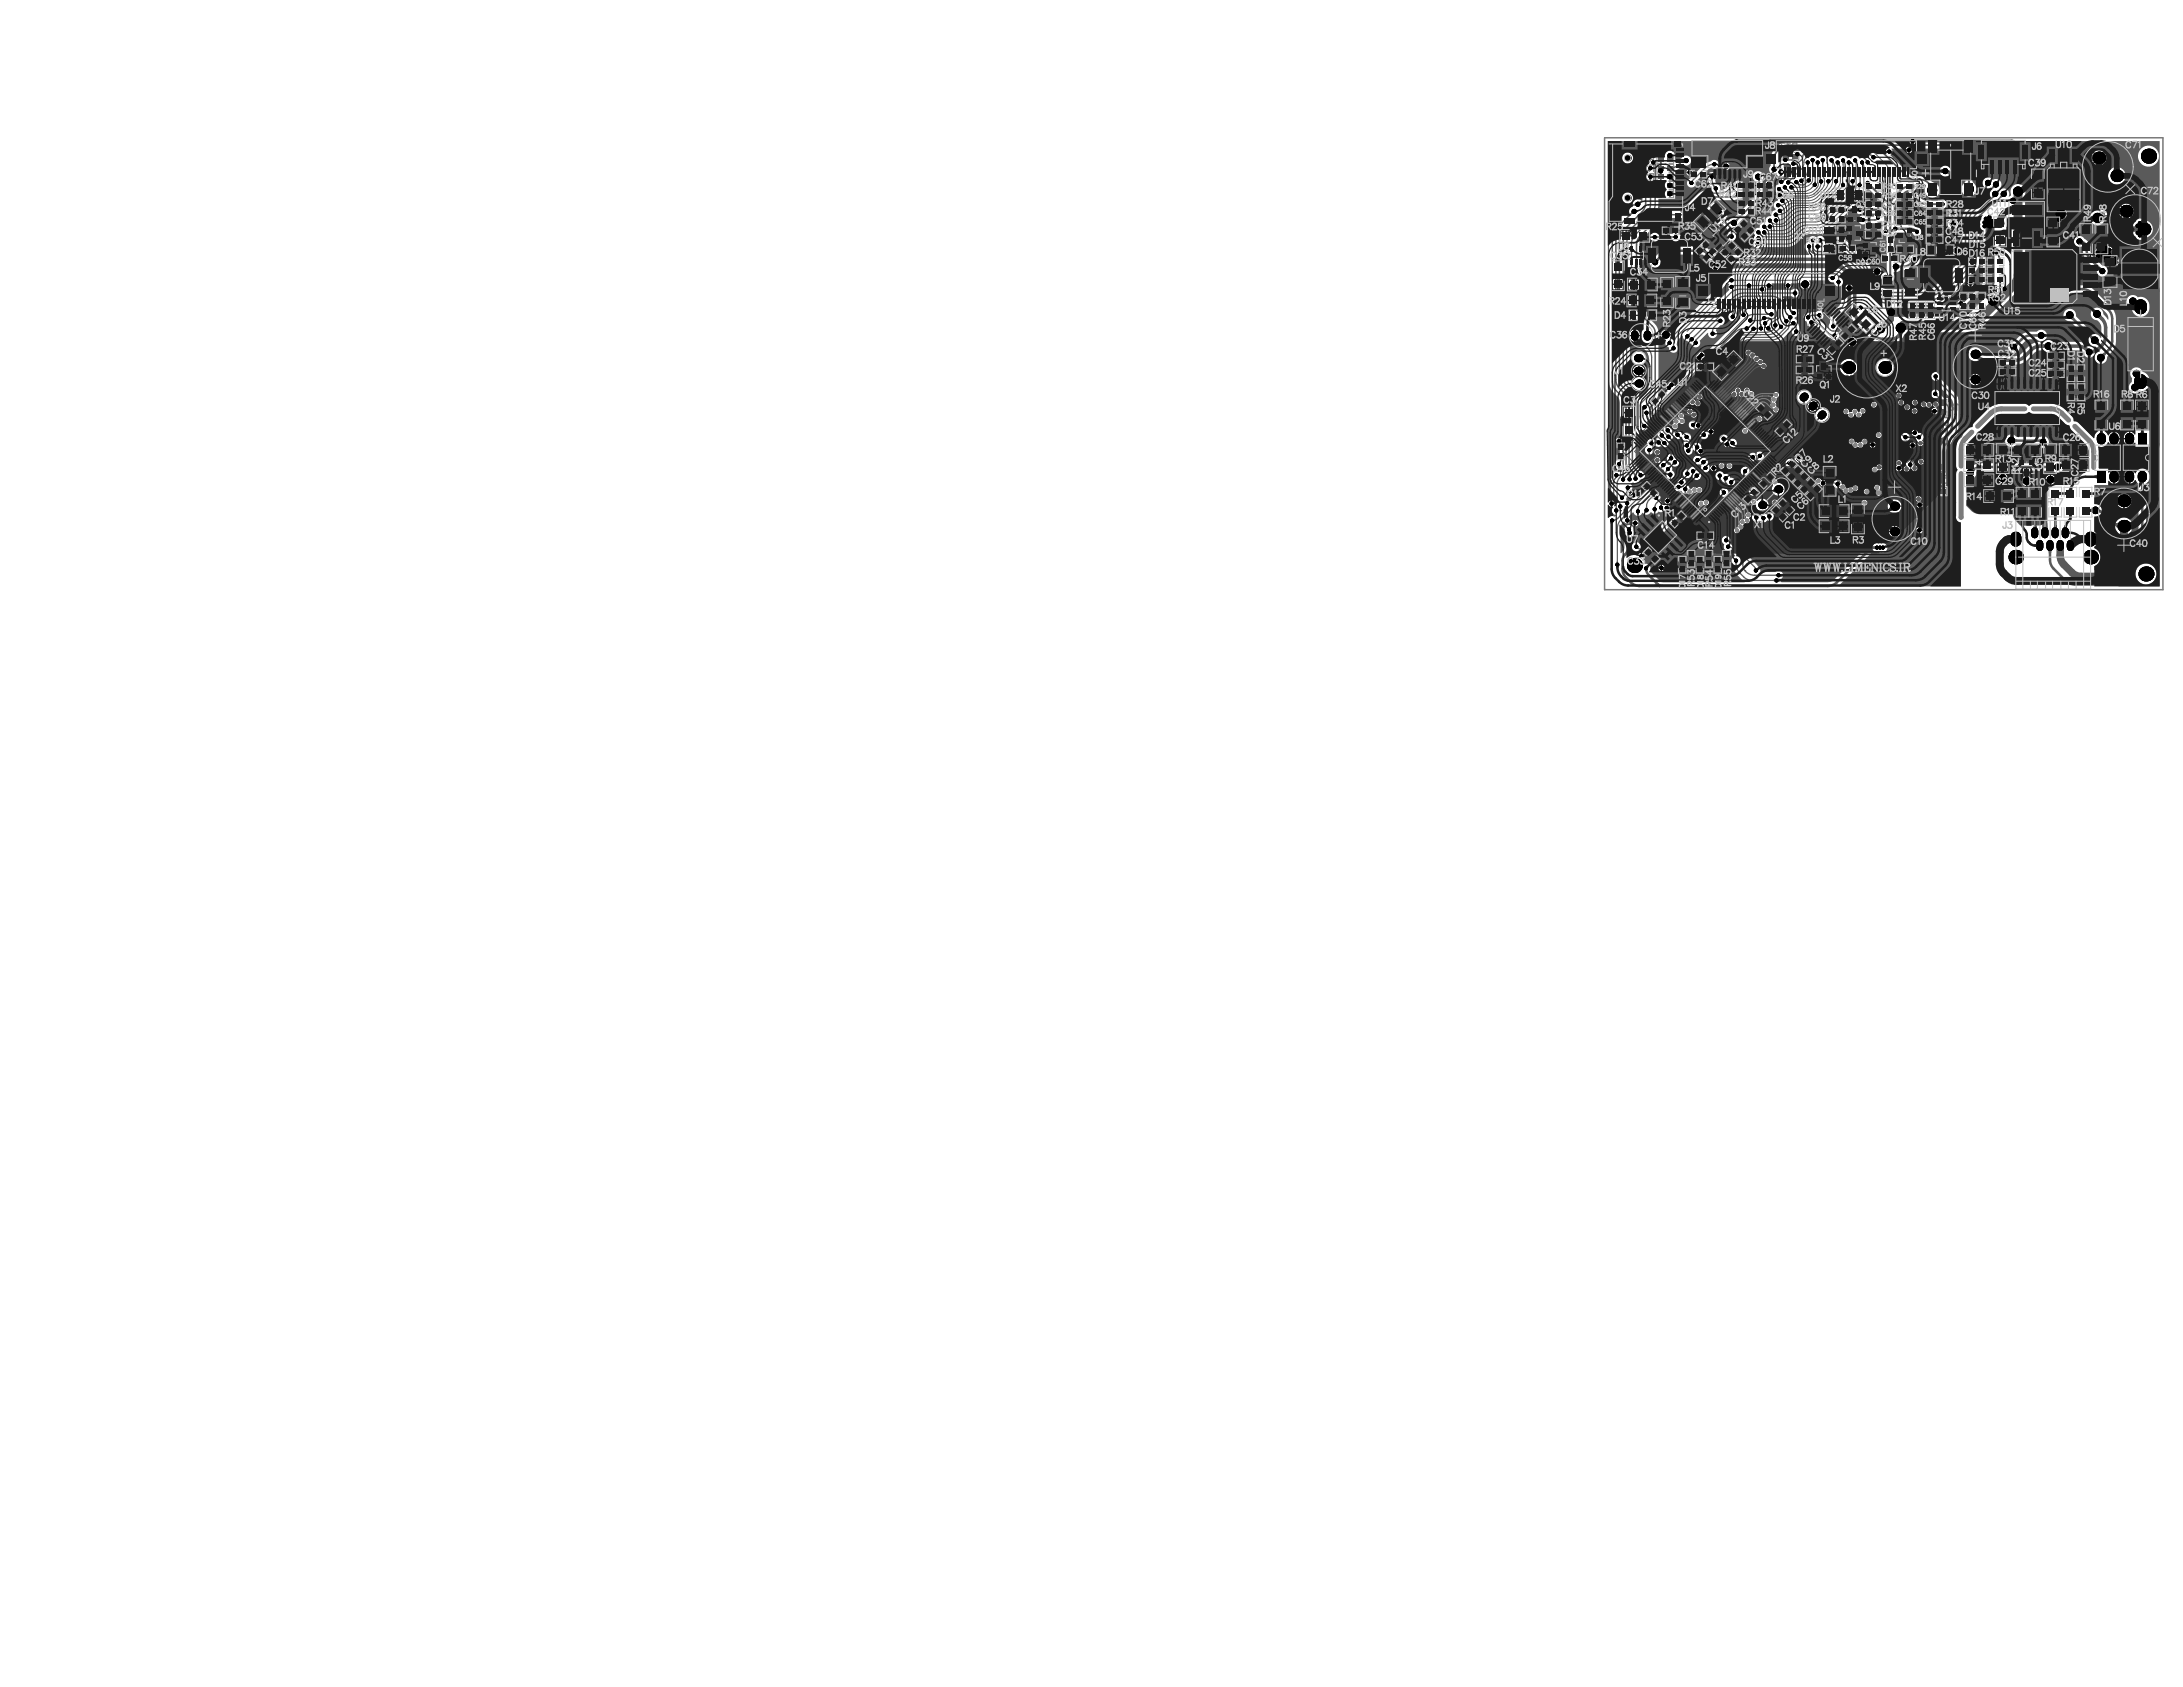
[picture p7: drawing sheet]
<svg xmlns="http://www.w3.org/2000/svg" width="279mm" height="216mm" viewBox="0 0 279 216" stroke-linecap="round" stroke-linejoin="round" font-family="sans-serif">
<g fill="none" stroke="#5a5a5a" stroke-width=".13">
<path d="M207.7 57.8l10.5-10.6 10.6 10.6-10.6 10.5zM209.2 57.8l9-9.1 9.1 9.1-9.1 9zM218 57.5l.5 .5M218.5 57.5l-.5 .5M234.7 53.5h14.6v8.3h-14.6zM234.9 54.4h14.2v6.5h-14.2zM241.7 57.6h.6M242 57.3v.7"/>
<circle cx="218.2" cy="66" r=".32"/>
<circle cx="248.5" cy="60.3" r=".32"/>
</g>
<path d="M205.4 17.6h71.4v57.9h-71.4z" fill="none" stroke="#787878" stroke-width=".19"/>
<path d="M252.4 55.3a2.87 2.87 0 0 0-1.4 2.2v2.2M259.1 52.3h-2.9a1.96 1.96 0 0 0-1.4 .6l-1.7 1.7M260.2 52.3h2.3a1.96 1.96 0 0 1 1.4 .6l.9 .9M265.5 54.6l1.9 1.8a1.96 1.96 0 0 1 .6 1.4v2M251 60.6v5.6" fill="none" stroke="#787878" stroke-width=".64"/>
<path d="M219 26.5a.82 .82 0 0 0-1-.4l-2.6 2.5a.58 .58 0 0 0 0 .8l.3 .4M220.5 28a.82 .82 0 0 1 .4 1l-2.5 2.6a.59 .59 0 0 1-.9 0l-.3-.3M234.9 54.9h14.2v1a.45 .45 0 0 0-.4 .4 .45 .45 0 0 0 .4 .5v3.6h-14.2v-3.6a.45 .45 0 0 0 .4-.5 .45 .45 0 0 0-.4-.4z" fill="none" stroke="#8c8c8c" stroke-width=".19"/>
<g fill="none" stroke="#8c8c8c" stroke-width=".13">
<path d="M212.7 19.9h-.6v1h.6M213.6 19.9h.6v1h-.6M228.7 19.5h-.6v1h.6M229.6 19.5h.6v1h-.6M212.7 21h-.6v1h.6M212.7 22.1h-.6v1h.6M212.7 23.2h-.6v1h.6M212.7 24.3h-.6v1h.6M213.6 21h.6v1h-.6M213.6 22.1h.6v1h-.6M213.6 23.2h.6v1h-.6M213.6 24.3h.6v1h-.6"/>
<path d="M241.7 52.1h-.6v1h.6M242.7 52.1h.6v1h-.6M248.2 51.7v-.6h1v.6M249.2 52.7v.6h-1v-.6M233.7 61.3v-.6h1v.6M234.7 62.2v.6h-1v-.6M242.3 62.4h-.6v1h.6M243.2 62.4h.6v1h-.6M245.1 62.4h-.6v1h.6M246 62.4h.6v1h-.6M247.6 62.4h-.6v1h.6M248.5 62.4h.6v1h-.6"/>
</g>
<g fill="none" stroke="#8c8c8c" stroke-width=".16">
<path d="M228.5 18.3h-.6l.4 .9M229.1 18.3h-.4l.2 .3a.28 .28 0 0 0-.2 .5 .28 .28 0 0 0 .5-.1M229.7 18.7l-.3 .5M230 18.7h-.5l-.1-.3 .6-.1v.9M209.8 21.4a.39 .39 0 0 0 .3 .5l.2-.1M209.8 23.3a.27 .27 0 0 1 .4 .2v.2a.36 .36 0 0 1-.3 .4 .53 .53 0 0 1-.1-.8zM209.8 20v.3l.3 .1 .2 .2a.28 .28 0 0 1-.3 .2 .28 .28 0 0 1-.3-.2l.5-.4v-.2zM210.1 22.4l-.2-.2v.9M210.2 24.6l-.1-.2h-.3l-.1 .2 .2 .2 .4 .4h-.6M210.8 22.4l-.1-.2-.3 .1v.1l.1 .3 .4 .4h-.6M210.9 20.2l-.2-.2v.8M210.9 21.3l-.2-.2v.8"/>
<path d="M210.9 23.5l-.1-.2h-.3l-.1 .2 .2 .2 .4 .4h-.6M211 24.6l-.2-.2h-.2l-.1 .2 .1 .2 .4 .4h-.6M211.3 20.4l-.2 .4M211.3 22.6l-.2 .5M211.4 21.5l-.3 .4M211.4 23.7l-.3 .4M211.5 24.8l-.3 .4M211.6 20.4h-.5v-.3l.5-.1v.8M211.6 22.6h-.5v-.3l.5-.1v.9M211.6 21.5h-.4l-.1-.3 .5-.1v.8M211.7 23.7h-.5v-.3l.5-.1v.8M211.7 24.8h-.4l-.1-.3 .5-.1v.8"/>
<path d="M215.5 26.7l-.4 .4 .9 .3M215.9 26.3l.6 .6-.3 .3M241.3 51.2a.39 .39 0 0 0 .3 .6l.2-.2M242.4 51.1l-.2-.2v.9M242.6 51.1a.31 .31 0 0 1 .4-.2 .31 .31 0 0 1 .2 .4v.1a.31 .31 0 0 1-.2 .4 .31 .31 0 0 1-.4-.2M246.1 52.4l-.2-.2-.2 .1-.1 .1 .1 .3 .4 .3h-.5M246.4 52.2v.6l.2 .2 .3-.1v-.7M249.6 51.7v.2l.3 .2 .1 .1a.28 .28 0 0 1-.2 .3 .28 .28 0 0 1-.3-.3l.5-.3v-.2zM250.6 51.8l-.1-.1v.8M250.9 51.9a.31 .31 0 0 1 .3-.2 .31 .31 0 0 1 .3 .3v.2a.31 .31 0 0 1-.3 .3 .31 .31 0 0 1-.3-.2M235.3 62.3a.27 .27 0 0 1 .4 .1v.2a.36 .36 0 0 1-.3 .5 .53 .53 0 0 1-.1-.8zM236.4 62.4l-.1-.2-.3 .1v.1l.1 .3 .4 .4h-.6"/>
<path d="M236.7 62.4a.31 .31 0 0 1 .3-.2 .31 .31 0 0 1 .3 .3v.2a.31 .31 0 0 1-.3 .4 .31 .31 0 0 1-.3-.2M239.8 62.6h-.6l.4 .8M240.4 62.7l-.2-.1v.8M240.6 62.8a.31 .31 0 0 1 .4-.2 .31 .31 0 0 1 .2 .3v.2a.31 .31 0 0 1-.2 .3 .31 .31 0 0 1-.4-.2M245.4 64l.3-.1a.42 .42 0 0 1 .2 .5M246.5 64.1l-.2-.2v.8M246.7 64.1a.31 .31 0 0 1 .4-.2 .31 .31 0 0 1 .2 .3v.2a.31 .31 0 0 1-.2 .3 .31 .31 0 0 1-.4-.2M248.4 63.9h.4v.4a.29 .29 0 0 0-.4 0 .29 .29 0 0 0 0 .4 .29 .29 0 0 0 .4-.1M249.4 64.1l-.1-.2v.8M249.7 64.1a.31 .31 0 0 1 .3-.2 .31 .31 0 0 1 .3 .3v.2a.31 .31 0 0 1-.3 .3 .31 .31 0 0 1-.3-.2"/>
<circle cx="210" cy="21.4" r=".26"/>
<circle cx="241.5" cy="51.2" r=".26"/>
<circle cx="245.6" cy="64.5" r=".26"/>
<circle cx="249.1" cy="61.2" r=".08"/>
</g>
<circle cx="248.5" cy="59.8" r=".19" fill="none" stroke="#8c8c8c" stroke-width=".38"/>
<g fill="#5a5a5a">
<path d="M220.5 36.8l.6-.5 .2 .1-.1 .2h.4v.2h-.4l.1 .3-5.4 5.4v-.1l4.1-4.1a1.58 1.58 0 0 0 .4-1.2z"/>
<path d="M268 66.1l.7-.2 .1 .1 2.2 2.1v2.9l-.2 .5-1.3 1.4-.4 .1h-1.1v-.5a1.24 1.24 0 0 0 .8-1.2 1.24 1.24 0 0 0-.8-1.2v-.1a.9 .9 0 0 0 .4-.9h-.8v-.2h.8v-.2a.85 .85 0 0 0-.4-.7z"/>
<path d="M243.3 65.2a1.34 1.34 0 0 0 .9-.4l.9-1 .3 .4-.1 .3h.8l-.3-.4a.53 .53 0 0 0 0-.6v-.1h.3v-.5h.1v.5h.4v.8l-.4 .6-.9-.1 .1 .2 .4 .1a.97 .97 0 0 1-.9 .4h-1.7z"/>
<path d="M205.8 64.6l.4 .3v-.4h.1l.1 .4a.61 .61 0 0 0 .4 1v.1l-.1 .1a.61 .61 0 0 0-.8 .2l-.1-.1z"/>
<path d="M211.8 74.6h.5l.5 .2-.4 .4-.7-.4h.2z"/>
<path d="M248.4 62.1l.1-.1 .2 .2-.2 .3-.1-.2z"/>
<path d="M217.6 31.7l.6 .4 .1 .4-.5-.2-.3-.4h.1z"/>
<path d="M273.1 57a.9 .9 0 0 0 1 1.1v1a.9 .9 0 0 0-1 1l-1-1.5z"/>
<path d="M253.3 29.1l.1-.1 .1 .3 .3 .2v6.5l-.1 .4-2.3 2.3-.4-.3v.4l-.1 .1h-.4v.2h-2.1v-.1l.6-.4 3.8-3.8a2.02 2.02 0 0 0 .5-1.4zM252.3 35.9v.3h.3l-.1-.3zM251.9 36l-.1 .2h.3v-.3zM252.3 36.3v.4l.2-.1 .1-.3zM251.8 36.3l.1 .3 .2 .1v-.4zM250.6 38.6l-.1 .2h.4v-.4z"/>
<path d="M242.9 61.2h.2v.8l1-.1v.2h.1l.1 .2v1.3l-.7 .6-.3 .2a.94 .94 0 0 0-.7-.5l-.1-.3h.3v-.2h.4v-1h-.4v-.1h-.3v-.3h.4zM243.4 62.4v.4h.4v-.4zM243.4 63v.4h.4v-.4z"/>
<path d="M208.6 40.8l.1-.1 .7 .8a.58 .58 0 0 1 .2 .7h-.3v1.5l.4-.1 .3 .6 .8 .9 .2 .6v4.1l-.2 .4-.9 1-.1-.1-.1-1.2a.83 .83 0 0 0 .9-.7 .83 .83 0 0 0-.7-.9 .83 .83 0 0 0-1 .6l-.2-.3-.1-.4v-4.7l.6 .2v-1.5l-.6 .2zM209.1 45.2a.9 .9 0 0 0 .5 1.5 .9 .9 0 0 0 1.1-1.1 .97 .97 0 0 0-1.6-.4zM209.8 46.8v.6h.7l-.2-.4zM209.2 47l-.2 .4h.7v-.6zM209.8 47.5v.6l.5-.2 .2-.4zM209 47.5l.2 .4 .5 .2v-.6z"/>
<path d="M209.3 55.3l.2 .1a1.33 1.33 0 0 0 1.4 .1l.3 .6v.1a.58 .58 0 0 0-.3 .9 .58 .58 0 0 0-.2 .9v3.7l-.1 .4-.2 .4-.8 .8-.4-.3v.4l-.1 .1h-.4l.3 .4-.3 .2-.4-.1v.4h-.1v-.7l.5-.8a.69 .69 0 0 0 0-.9l.1-.1a.28 .28 0 0 1 .5-.1l.4-.1 .2-.3a.59 .59 0 0 0 .6-.5 .59 .59 0 0 0-.4-.7l-.6-.5-.1-.5zM208.7 63.1v.2h.3v-.3z"/>
<path d="M205.8 18.1h38.5l-15.7 .1a2.2 2.2 0 0 0-1.4 .7l-.2 .3a2.03 2.03 0 0 0-.4 1.2v.8a.66 .66 0 0 0 0 .8 .66 .66 0 0 0 .8 .3 .64 .64 0 0 0 1 .2 .64 .64 0 0 0-.1-1v-.4l.7-.2a.59 .59 0 0 0 .4 .6 .59 .59 0 0 0 .6-.2l.3-.2 .1 .1-1.5 1.6-.5 .2-.3-.1v.4l-.1 .1h-.4v.2a.61 .61 0 0 0-.5 .4 .61 .61 0 0 0 .2 .6l-.1 .4 .1 .3 .3 .2-.1 .2a.59 .59 0 0 0-.5 .4 .59 .59 0 0 0 .3 .7l-.1 .1-.4 .2-.1 .6a.57 .57 0 0 0-.7 .7h-.1a.67 .67 0 0 0-.7 .8 .6 .6 0 0 0-.7 .3 .6 .6 0 0 0 .1 .6l-.1 .3 .1 .4-.1 .1a.58 .58 0 0 0 .1 .8 .58 .58 0 0 0 .8-.1h3.3a2.02 2.02 0 0 0 1.4-.6l.7-.7 .4-.3 .5-.1h1.5a2.03 2.03 0 0 0 1.1-.6l4.1-4a2.17 2.17 0 0 0 .6-1.3l2.1 2.1 .3 .4 .1 .5-.1 .1-.5-.5-.3-.2h-2.2a.6 .6 0 0 0-.9 .5 .6 .6 0 0 0 .9 .4h1.6v.1l-.2 .3h-1a.58 .58 0 0 0-.8 0 .58 .58 0 0 0 0 .9 .58 .58 0 0 0 .8 0l1.4-.1 .6-.2v.9a.65 .65 0 0 0 0 .7 .65 .65 0 0 0 .7 .3l-.1 4.7a.58 .58 0 0 0-.6 .7 .58 .58 0 0 0 .8 .3 .59 .59 0 0 0 .8-.1 .59 .59 0 0 0 0-.8v-.2a.75 .75 0 0 0 .8-.2h.3a2.06 2.06 0 0 0 1.4-.6 .71 .71 0 0 0 .8-.7 .71 .71 0 0 0-.7-.7 .71 .71 0 0 0-.7 .7 1.28 1.28 0 0 1-1.1 .4v-.1a.89 .89 0 0 0-.8-.2v-3.5l.5-.1h1.5a.54 .54 0 0 1 .6 .3 .6 .6 0 0 0 .9-.3 .6 .6 0 0 0-.6-.8l-.6-.2h-1.8l-.5-.1v-2.4l.1-.4 1.1-1.3 .4-.2h.3l.2 .8 .7 .8a2.06 2.06 0 0 0 1.4 .6h1.6a.59 .59 0 0 0 .9-.1 .59 .59 0 0 0-.1-.8 .59 .59 0 0 0-.8 0h-1.6a1.59 1.59 0 0 1-1.4-1.5 .8 .8 0 0 0 0-.8l1 .1 .3 .2v.1a.97 .97 0 0 0 .4 1.4 .97 .97 0 0 0 1.4-.6 .97 .97 0 0 0-.8-1.2l-.2-.1a2.37 2.37 0 0 0-1.5-.8h-.9l-.4-.1-2.5-2.5 .2-.4h-.4v-.2h.4l-.1-.3h1.8v.1h.8l.1-.1h3.4l.4 .1 .4 .3 2.4 2.3 .1 .5v1.1a1 1 0 0 0-.3 1.4 1 1 0 0 0 1.4 .2 1.13 1.13 0 0 0-.1-1.7l-.1-1.1a2.03 2.03 0 0 0-.6-1.2l-2.2-2.2a2.04 2.04 0 0 0-1.4-.6h-2.9h31.1v56.9h-5.2h-.1l2.3-2.2 .1 .1a1.35 1.35 0 0 0 1 1.9 1.35 1.35 0 0 0 1.5-1.5 1.35 1.35 0 0 0-1.9-1.1v-.1a2.09 2.09 0 0 0 .6-1.4v-8.8a1.11 1.11 0 0 0 .4-1.1 1.11 1.11 0 0 0-.9-.9 .89 .89 0 0 0-.9 .7l-.4-.4-.3-.1v1.8l.3-.1 .4-.4 .4 .6v8.9l-.3 .6-2.6 2.5-.4 .3-.1-.1 1.9-1.8a2.42 2.42 0 0 0 .4-1.4l.1-2.9a1.17 1.17 0 0 0-.2-1.6 1.17 1.17 0 0 0-1.6 .1l-1.2-1.2-.8-.5a.92 .92 0 0 0-.9-.4l.1-2.4h1.7v-.5l.1-.1 .3 .3 .3 .1v-1.8l-.3 .1-.3 .3h-.1v-.5l-1.2-.1-.1-2.7h.2a.89 .89 0 0 0 1.1-.6l.4 .4h.3v-1.7h-.3l-.4 .4a.9 .9 0 0 0-1-.6 .9 .9 0 0 0-.8 1l-2-2-.3-.2h-.2l-.3-.6-1.2-1.1a2.58 2.58 0 0 0-1.5-.5h-2.3l-.5 .2-.2-.1-.4-.1h-2.9a2.59 2.59 0 0 0-1.9 .7l-1.6 1.7-.3 .6h-.3l-1 .9a2.58 2.58 0 0 0-.7 1.9v2.3a.41 .41 0 0 1 0 .6l-.1 5.8a.8 .8 0 0 0 .7 .7v8.1h-15.7l4.4-4.4h.7a1.04 1.04 0 0 0 1.1-.3 .64 .64 0 0 0-.1-.7 .64 .64 0 0 0-.7-.1h-.6l-.9 .3-4.4 4.4-.4 .2-.4 .1h-6l-.1-.4a.58 .58 0 0 0 .2-.8 .58 .58 0 0 0-.9-.1l-1.9-.1a.64 .64 0 0 0-.3-.6l-3.5-3.6a.58 .58 0 0 0-1-.2 .58 .58 0 0 0 .2 1 .61 .61 0 0 0 .1 .7 .61 .61 0 0 0 .7 .1l.6 .6v.1a.61 .61 0 0 0-.3 1 2.02 2.02 0 0 0 .6 1.4l.9 .8v.1h-10.5l-.3-.1-1.1-1.1-.2-.3a.62 .62 0 0 0-.7-.9l-.2-.5 .2-.3h-.4v-.2h.4l-.3-.4 .4-.2 5.1-5.2a2.77 2.77 0 0 0 .4-2l1.1-.4 .1 .1a.39 .39 0 0 0 .5-.1 .39 .39 0 0 0-.1-.5 .39 .39 0 0 0-.5 .1 .38 .38 0 0 0-.7 0h-.2l-.2-.3-.3-.2a.62 .62 0 0 0-.3-.8 .62 .62 0 0 0-.8 .1l-.4 .3-.1-.1v-.4a.58 .58 0 0 0-.2-.9 .57 .57 0 0 0-.5-.7 .58 .58 0 0 0-1-.4v-.3a.47 .47 0 0 0-.5-.3v-.3a.41 .41 0 0 0 .5-.4 .41 .41 0 0 0-.5-.4l.1-.2h.6a.58 .58 0 0 0 .6 0 .58 .58 0 0 0 .3-.7l.3-.1 .3-.5 .4 .3 .1 .1-.3 .2a2.11 2.11 0 0 0-.9 1.7 .59 .59 0 0 0 .3 1 .58 .58 0 0 0 .6 .5 .58 .58 0 0 0 .5-.5l.1-.1a1.55 1.55 0 0 0 .5-1.2 .62 .62 0 0 0 .7 .3 .62 .62 0 0 0 .5-.6l.5 .2 .2 .3h.2v-.4l.1-.1h.4l-.3-.3a.63 .63 0 0 0-.6-.6l-.8-.8a.58 .58 0 0 0-.4-.5 .58 .58 0 0 0-.6 .3l-.1-.1a1.02 1.02 0 0 0-.7-.7v-.1a.46 .46 0 0 0 .1-.5l.3-.2a.41 .41 0 0 0 .6 0 .41 .41 0 0 0-.1-.6 .39 .39 0 0 0-.1-.6 .39 .39 0 0 0-.6 .1 .39 .39 0 0 0 .2 .6l-.1 .1a.61 .61 0 0 0-.8 0l.3-.6 1.8-1.8v.1a.45 .45 0 0 0 .3 .4 .45 .45 0 0 0 .4 0 .39 .39 0 0 0 .6 .2 .39 .39 0 0 0 .1-.6 .39 .39 0 0 0-.6-.1l-.5-.3 7-7 .2-.1h3.1a2.04 2.04 0 0 0 1.4-.6l.9-.9 .2-.4h.2a.59 .59 0 0 0-.1 .8 .59 .59 0 0 0 .9 .1 .59 .59 0 0 0 0-.9l-.2-.7a.58 .58 0 0 0-.4-.5v-.2a.58 .58 0 0 0 .5-.6 .58 .58 0 0 0-.6-.5l-1.5-1.5v-.1h1.3a.58 .58 0 0 0 .8 0 .58 .58 0 0 0 0-.8 .58 .58 0 0 0-.8 0h-3.3v-.1h.2v-.5h.1h.4v-.2h1.6v.2h.9v-.2l.8-.1 .3-.1v.2h1.3l-.1-.4h2.5l.2 .2 .5 .1a.57 .57 0 0 0 .8 .4h.1l-.1 2-.1 .4-.9 .9a2.83 2.83 0 0 0-.4 1.5l-.2 .7-.6-.7a2.11 2.11 0 0 0-1.1-.5l-.1-.2 .3 .1a.58 .58 0 0 0 .8-.1 .58 .58 0 0 0 0-.8 .58 .58 0 0 0-.8 0l-.9 .1a.6 .6 0 0 0-.7 .5 .6 .6 0 0 0 .4 .7 .58 .58 0 0 0 .3 .6 .58 .58 0 0 0 .6-.1l.5 .2 1 1 .6 .4a.6 .6 0 0 0 1-.1 .6 .6 0 0 0-.4-.9 .62 .62 0 0 0 .1-.9l.1-.8 .8-.8a2.04 2.04 0 0 0 .6-1.4v-1l.1-.1v-.9l-.1-.1v-.5a1.61 1.61 0 0 0-1.5-1.5h-12.8a2.04 2.04 0 0 0-1.4 .6l-1.5 1.6-.4 1.1-5 5-.3-.3-.3-.1v.7h-.1h-.6l.1 .3 .5 .4a.59 .59 0 0 0 .4 .9 .58 .58 0 0 0 .8 .6 .58 .58 0 0 0 .2-1l.2-.6 .5-.6a.74 .74 0 0 0 .7 .7l.2 .3 .3 .1a.58 .58 0 0 0 .7 .4 .58 .58 0 0 0 .3-.8l1.1-1a.58 .58 0 0 0 .8 .7 .58 .58 0 0 0 .2-1l.6-.7a.58 .58 0 0 0 .5-.4 .58 .58 0 0 0-.2-.6l.9-.8v.3a.58 .58 0 0 0-.1 .8 .58 .58 0 0 0 .9 .1 .58 .58 0 0 0 0-.9 1.64 1.64 0 0 1 1.3-1.1v.1l-.7 .7a.58 .58 0 0 0 0 .9l-4.6 4.6-.3-.3v.4h-.2v-.4l-.3 .2-.3 .5h.4v.1h-.4l.2 .4-2.9 2.9-.4-.3v.5h-.1v-.5l-.3 .2-.4 .5h.4v.2h-.4l.2 .4-2.3 2.3-.1-.1 .1-.2 .8-.9 .3-.7 .1-7.9a1.61 1.61 0 0 0-.5-1.2l-1.7-1.6-.2-.4v-8.3l.3-.6 2.6-2.6h2.4a2.02 2.02 0 0 0 1.5-.6l1.7-1.6 .3-.1h3l.6-.1a.66 .66 0 0 0 .8-.3 .66 .66 0 0 0-.2-.8 .7 .7 0 0 0 .2-.8 .7 .7 0 0 0-.5-.5l-.3 .1-.3 .2-.7 .3a1.22 1.22 0 0 1-1.1 .5 .58 .58 0 0 0-.5-.7l-.2-.3 .1-.3a.58 .58 0 0 0-.1-.7 .58 .58 0 0 0-.8 0 .58 .58 0 0 0 0 .8l.1 .6 .2 .6a2.9 2.9 0 0 0-1.8 .7l-1.2 1.3-.4 .2-.4 .1-3 .1 .1-1.2h2.1v-3.6l.5-.2 .5-.5h.2a.65 .65 0 0 0 .8-.3 .65 .65 0 0 0-.3-.8 .65 .65 0 0 0-.9 .3l-.7 .5h-.1v-1a.67 .67 0 0 0-.7-.5 .67 .67 0 0 0-.6 .5h-1.2v.4a.67 .67 0 0 0-.9 .8l-.2 .2-.1 .3-.5 .6v3.6a.84 .84 0 0 0-1.2 .1l-.1 .1-.1-.1a.71 .71 0 0 0-.2-1.1 .71 .71 0 0 0-1 .5 .71 .71 0 0 0 .8 .8v.1l-2.1 2.1-.3 .6v20a2.02 2.02 0 0 0 .6 1.5l.5 .6 .2 .6v7.3a.64 .64 0 0 0-.6 .4 .64 .64 0 0 0 .1 .7l.1 .3a.65 .65 0 0 0-.5 .9l-.3 .6 .1 2.3-.4 .3zM244.4 19.3v.3l.3-.2v-.1zM243.9 19.3l.1 .1 .2 .2v-.3zM268 19.5l.6 .6 .7-.6a.96 .96 0 0 0-1.3 0zM267.9 19.6a.96 .96 0 0 0 0 1.2l.6-.6zM268.7 20.2l.7 .6a.96 .96 0 0 0 0-1.2zM207.6 20.2a.71 .71 0 0 0 1.4 0 .71 .71 0 0 0-1.4 0zM268 20.9a.96 .96 0 0 0 1.3 0l-.7-.6zM221 20.8v.4h.4l-.1-.2zM220.5 21l-.1 .2h.4v-.4zM273.6 20a1.35 1.35 0 0 0 2.7 0 1.35 1.35 0 0 0-2.7 0zM216 23.1a.58 .58 0 0 0 .4 .9 .58 .58 0 0 0 .6-.7l1.5-1.5 .6-.3a.57 .57 0 0 0 .8-.2 .57 .57 0 0 0-.2-.8 .57 .57 0 0 0-.8 .2l-.7 .3zM221 21.4v.4l.2-.1 .2-.3zM220.4 21.4l.2 .3 .2 .1v-.4zM216.3 21.7v.3h.4l-.2-.3zM216 21.7l-.2 .3h.4v-.3zM216.3 22.1v.4l.2-.1 .2-.3zM215.8 22.1l.2 .3 .2 .1v-.4zM227.6 23v.2h.3v-.3zM226.5 23.1v.4h.4l-.2-.3zM226.1 23.3l-.1 .2h.4v-.4zM269.8 22.5a1.12 1.12 0 0 0 2.2 0 1.12 1.12 0 0 0-2.2 0zM226.5 23.6v.4l.2-.1 .2-.3zM226 23.6l.1 .2 .3 .2v-.4zM211.3 30a.58 .58 0 0 0 .1 .8 .58 .58 0 0 0 .8-.1h1.9a.58 .58 0 0 0 .7 .1 .58 .58 0 0 0 .2-.6h.1l1.4 1.3-.1 .1h-2.8a2.89 2.89 0 0 0-1.7 1.2 .72 .72 0 0 0-.7 .8 .72 .72 0 0 0 .7 .7 .72 .72 0 0 0 .7-.8l.7-.7 .5-.2h4l.3 .1a.9 .9 0 0 0 .8 .7l.3 .2-.2 .4h1.1v-.3h14.9l.4 .1 1.1 1 .3 .6v1.9v.1l.1 2.8a2.15 2.15 0 0 0 .6 1.2l1.9 1.9a2.16 2.16 0 0 0 1.5 .7h1.1a1.79 1.79 0 0 0 1.7-1.2l.4-.3h8.2a2.52 2.52 0 0 0 1.4-.7l5-5.1a2.52 2.52 0 0 0 .5-1.4v-10.5a.96 .96 0 0 0-.9-1.3 .96 .96 0 0 0-.9 1.3v.2l-.3 .2v-.1a.71 .71 0 0 0-.3-.9 .71 .71 0 0 0-.9 .2l-.1-.2a.71 .71 0 0 0 .2-1 .71 .71 0 0 0-1-.2 .75 .75 0 0 0-1-.1 .75 .75 0 0 0-.2 1v.7l-2.3 2.3a2.02 2.02 0 0 0-.4 1.2v4.5v.5l-.3 .4-3.2 3.2-.6 .3h-5.5l-.6-.2-1.4-1.3-.1-1.3-.5-.7 .3-.4h-.4l-.1-.1v-.4l-.4 .2-1.9-1.9a2.02 2.02 0 0 0-1.4-.6h-1.6a.58 .58 0 0 0-.9 .1 .69 .69 0 0 0-1 .2v.4a.64 .64 0 0 0-.3 1.1l.4 .4-.1 .1h-11.7a.43 .43 0 0 1-.4-.4l-.3-.2-.4-.1-.9-.8 .2-.3-1.8-1.8-1.1 1.1a.69 .69 0 0 0-1-.2h-1.9a.58 .58 0 0 0-.9 .1zM271.5 26.3l.6 .6 .6-.6a.96 .96 0 0 0-1.2 0zM267.8 27.1a.97 .97 0 0 0 0 1.4 .97 .97 0 0 0 1.4 .1h.7l.7 .7a2.29 2.29 0 0 0 1.7 .7h.8l.2 .3a.64 .64 0 0 0 1.1 .1 1.12 1.12 0 0 0 1.1-1.1 1.12 1.12 0 0 0-1.2-1.1 .58 .58 0 0 0-1 .2l-.2 .2h-1.2l-1.3-1.2a1.08 1.08 0 0 0-1-.2 .59 .59 0 0 0-.9-.2h-.5zM263.8 26.6v.7h.7a.8 .8 0 0 0-.7-.7zM263.1 26.9l-.2 .4h.8v-.7zM272.2 27l.7 .6a.96 .96 0 0 0 0-1.2zM271.4 26.4a.96 .96 0 0 0 0 1.2l.6-.6zM271.5 27.8a.96 .96 0 0 0 1.2 0l-.6-.7zM218.2 27l1.8 1.8 .3-.3 .8 .9 .1 .5a.58 .58 0 0 0 0 .8 .58 .58 0 0 0 .8 0 .58 .58 0 0 0 0-.8v-.6a1.06 1.06 0 0 0 .7-.9l2.3-2.3a2.04 2.04 0 0 0 .6-1.5v-1.5a.71 .71 0 0 0-.1-1 .71 .71 0 0 0-1 .1 .71 .71 0 0 0 .2 1.1v1.3l-.2 .7-2.5 2.5a.86 .86 0 0 0-.8 .5l-.3-.4 .2-.2-.4-.5a1.17 1.17 0 0 0-.8-.9h-.2l-.4-.4zM262.9 27.5l.2 .4v.1h.4l.1 .1v.4l.2-.1 .1-.2a.79 .79 0 0 0 .6-.7zM263.1 28.2v.2l.3 .1v-.3zM248.4 21.5a.74 .74 0 0 0 0 .8 .74 .74 0 0 0 .8 .3l.2 .4v5.1a.74 .74 0 0 0 .1 1.1 .74 .74 0 0 0 1-.1 1.03 1.03 0 0 0 0-1v-5.1a1.66 1.66 0 0 0-.5-1.2h-.1a1.34 1.34 0 0 0-1.2-.6zM239.1 29.1v.3h.4l-.1-.2zM238.7 29.2l-.1 .2h.4v-.3zM239.1 29.6v.3l.3-.2 .1-.1zM238.6 29.6l.1 .1 .3 .2v-.3zM269.2 31.5l-.1 .1h.4v-.3zM250.5 31.5v.5h.5l-.2-.4zM250 31.7l-.1 .3h.5v-.5zM268.1 32.4v.3h.5v.5l.3-.1 .6 .3v-.8v-.1h.8v-.2l.1-.2h-.4v-.2h.4l-.2-.3h-.3l-.3-.3v.4l-.1 .1h-.4l.1 .1-.3 .2-.3-.2v.4l-.1 .1zM268.2 32l-.1 .2h.3v-.3zM250.5 32.1v.5l.3-.1 .2-.4zM249.9 32.1l.2 .4 .3 .1v-.5zM238.8 32.6v.3h.4l-.2-.2zM270.9 32.7v.4h.3l-.1-.3zM270.5 32.9l-.1 .2h.3v-.4zM268.1 32.8l.1 .2 .3 .2v-.4zM269.6 32.7v.7a.8 .8 0 0 0 .7-.7zM270.4 33.2v.3h.8v-.3zM270.9 33.7v.3l.1-.1 .2-.2zM270.4 33.7l.1 .2 .2 .1v-.3zM219.6 34.1v.5l.4-.2 .1-.3zM219 34.1l.1 .3 .4 .2v-.5zM240.3 34.2v.5h.5l-.2-.4zM239.8 34.4l-.1 .3h.5v-.5zM240.3 34.8v.5l.3-.1 .2-.4zM239.7 34.8l.2 .4 .3 .1v-.5zM265.6 30.5a.71 .71 0 0 0 0 .9 .71 .71 0 0 0 .9 .1l.1 .1v.4a2.09 2.09 0 0 0 .6 1.5l1.2 1.2a.72 .72 0 0 0 .7 .7 .72 .72 0 0 0 .7-.8 .72 .72 0 0 0-.8-.7l-1.1-1.1a1.62 1.62 0 0 1-.4-1.3l-.1-.4-.6-.6a.7 .7 0 0 0-1.2 0zM252.1 44.8a.96 .96 0 0 0 0 1 .96 .96 0 0 0 .9 .5l.6 .3 .7 .1 4-.1a2.15 2.15 0 0 0 1.2-.6l.9-.8a1.51 1.51 0 0 1 1.1-.4l.1 .1a.83 .83 0 0 0 1.2 0l3.2-.1 .4 .1 .2 .2a.79 .79 0 0 0 .6 .7 .79 .79 0 0 0 .8-.3l.1 .1a.82 .82 0 0 0 .8 .9 .82 .82 0 0 0 .8-.9h.1a2.57 2.57 0 0 0 1-2v-3.1a2.1 2.1 0 0 0-.7-1.3l-2.1-2.1a2.09 2.09 0 0 0-1.5-.6h-1.4a1.7 1.7 0 0 0-1.1 .6 .81 .81 0 0 0-1.1 .6 .81 .81 0 0 0 .7 1 .81 .81 0 0 0 .9-.7l.6-.5h1.4l.5 .1 .3 .2 2.2 2.2 .3 .4 .1 .5h-.1l-.6-.7a.82 .82 0 0 0-.8-.8 .82 .82 0 0 0-.8 .8 .82 .82 0 0 0 .8 .8l.1 .1a1.13 1.13 0 0 1 .5 .9v1l-.1 .3-.1-.1a1.36 1.36 0 0 0-.8-.5l-2.3-2.2a.83 .83 0 0 0-.8-1 .83 .83 0 0 0-.8 .9 .83 .83 0 0 0 .9 .8l2.3 2.3a.8 .8 0 0 0 .6 .8l-.1 .1-.6-.3a2.12 2.12 0 0 0-1.2-.4h-3.2a.83 .83 0 0 0-1.2 0h-.2h-.1a.74 .74 0 0 0 .5-1.1 .74 .74 0 0 0-1.2-.2h-.7a2.11 2.11 0 0 0-1.5 .7l-.6 .6a.75 .75 0 0 0-.8 .8 .75 .75 0 0 0 .8 .7 .75 .75 0 0 0 .7-.9l.8-.7 .4-.2h1l.4 .3-.3 .1a2.15 2.15 0 0 0-1.2 .6l-.9 .9-.5 .2-4 .1-.5-.2a.92 .92 0 0 0-.6-.9 .92 .92 0 0 0-1 .3zM226.5 36.6v.4l.2-.2 .1-.2zM228.9 36.6v.4l.3-.2 .1-.2zM228.4 36.6l.1 .2 .3 .2v-.4zM231.1 36.4v.6l.3-.1 .3-.4zM230.4 36.4l.2 .5 .4 .1v-.6zM272.3 38.1a.8 .8 0 0 0 .6 1.2 1.14 1.14 0 0 0 1.2 1.2 1.14 1.14 0 0 0 1-1.4 1.12 1.12 0 0 0-1.5-1 .8 .8 0 0 0-1.3 0zM212.7 42.5l-.1 .3h.5v-.6zM237.1 43.1v.6h.6l-.3-.5zM236.5 43.4l-.1 .3h.6v-.6zM237.1 43.8v.6l.3-.1 .3-.5zM236.4 43.8l.3 .5 .3 .1v-.6zM223.4 44.9a.45 .45 0 0 0 .5 .7 .53 .53 0 0 0 .5 .3v.1a.43 .43 0 0 0 .5 .3v.1a.38 .38 0 0 0 .4 .3 .4 .4 0 0 0 .4 .5 .4 .4 0 0 0 .4-.4 .4 .4 0 0 0-.4-.4 .42 .42 0 0 0-.5-.5v-.1a.53 .53 0 0 0-.5-.3 .56 .56 0 0 0-.5-.5 .39 .39 0 0 0-.4-.3 .39 .39 0 0 0-.4 .2zM240.1 47a1.15 1.15 0 0 0 2.3 0 1.15 1.15 0 0 0-2.3 0zM235.5 47a1.12 1.12 0 0 0 2.2 0 1.12 1.12 0 0 0-2.2 0zM252.9 47.8v.7h.6a.74 .74 0 0 0-.6-.7zM252.2 48.1l-.1 .4h.6v-.7zM252.9 48.7v.6a.74 .74 0 0 0 .6-.6zM252.1 48.7a.74 .74 0 0 0 .6 .6v-.6zM222.1 49.8l-.1 .3a.4 .4 0 0 0-.4 .3 .4 .4 0 0 0 .4 .5 .4 .4 0 0 0 .4-.5h.1a.39 .39 0 0 0 .4 .4 .39 .39 0 0 0 .4-.5 .37 .37 0 0 1 .5 .3 .39 .39 0 0 0 .5 .2 .39 .39 0 0 0 .2-.5 .39 .39 0 0 0-.5-.2v-.1a.39 .39 0 0 0-.5-.4 .39 .39 0 0 0-.3 .5l-.4-.1a.4 .4 0 0 0-.2-.4 .4 .4 0 0 0-.5 .2zM272.8 47.3a.91 .91 0 0 0 .1 1.2v.4a.8 .8 0 0 0-.3 1.2 .8 .8 0 0 0 1.3 0 1.29 1.29 0 0 0 1.2-1.1 1.29 1.29 0 0 0-.9-1.4 .8 .8 0 0 0-.6-.6 .8 .8 0 0 0-.8 .3zM217.1 50.8a.4 .4 0 0 0 .8 0 .4 .4 0 0 0-.8 0zM231.6 51.4l.5 .4 .4-.4-.4-.2zM232.2 52l.4 .4 .2-.5-.1-.4zM231.5 51.5l-.2 .5 .2 .4 .4-.4zM231.6 52.6l.4 .1 .5-.2-.4-.4zM227 50.3l-.1 .4a.52 .52 0 0 0-.2 .8 .39 .39 0 0 0-.1 .4 .39 .39 0 0 0 .3 .3v.1a.39 .39 0 0 0 .3 .5 .39 .39 0 0 0 .5-.3 .39 .39 0 0 0-.3-.5l-.2-.6 .2-.2v-.3a.39 .39 0 0 0 .2-.6 .39 .39 0 0 0-.6 0zM216 52.5a.41 .41 0 0 0 0 .4 .41 .41 0 0 0 .4 .2 .4 .4 0 0 0 .5 .3 .4 .4 0 0 0 .3-.4 .4 .4 0 0 0-.5-.3v-.1a.39 .39 0 0 0-.3-.3 .39 .39 0 0 0-.4 .2zM224.8 53.6a.4 .4 0 0 0 .8 0 .4 .4 0 0 0-.8 0zM232.5 52.6a.87 .87 0 0 0 .2 1.3 .87 .87 0 0 0 1.3-.4 .85 .85 0 0 0-.3-1.2 .85 .85 0 0 0-1.2 .3zM235 53.3v.8h.3v-.8zM217.4 54v.4h.4l-.1-.2zM235 54.2v.7h.3v-.7zM219 54.8v.4h.4l-.1-.2zM244.7 55.1v.2h.3v-.3zM223 55.1a.39 .39 0 0 0 .7 0 .39 .39 0 0 0-.7 0zM272.6 55.2v1.8l.3-.1 .3-.2h.1v.5h1.8v-2.1h-1.8v.5h-.1l-.3-.3zM219 55.3v.4l.2-.1 .2-.3zM216.2 54a.68 .68 0 0 0 .3 1l1.1 1a.59 .59 0 0 0 .6 .2 .59 .59 0 0 0 .5-.6l.2 .1v-.9l-.2 .1-.2 .3-.3-.1h-.4l-.2-.2 .2-.4h-.5v-.5l-.1 .1a.59 .59 0 0 0-1-.1zM272 55.4l-.2 .4v.3h.7v-.9zM270.7 55.3v.8h.6v-.1a.73 .73 0 0 0-.6-.7zM216.8 58.5l-.1 .4-.9 .9-.2 .4a.58 .58 0 0 0 0 .9 .58 .58 0 0 0 .9-.2h.1a.59 .59 0 0 0 .6 .5 .59 .59 0 0 0 .6-.5l.4-.4 .4-.1 .3-.4 .3 .4-.2 .6v.9l1.1 1.1a.58 .58 0 0 0 .4 .6 .58 .58 0 0 0 .7-.3h.1l2.2 2.2-.1 .5a.31 .31 0 0 1-.1 .4 .31 .31 0 0 1-.4 0 .5 .5 0 0 0-.3 .7l-.3 .4a.39 .39 0 0 0-.4 .4 .39 .39 0 0 0 .5 .4 .39 .39 0 0 0 .3-.5h.2a.5 .5 0 0 0 .3-.7l.2-.1a.38 .38 0 0 0 .5-.2 .38 .38 0 0 0 0-.5l.2-.2 .1 .1a.63 .63 0 0 0 .4 .6 .63 .63 0 0 0 .7-.1 .65 .65 0 0 0 .9-.1 .58 .58 0 0 0 .8-.4 .58 .58 0 0 0-.5-.7l-.3-.2a.89 .89 0 0 0 .1-1 .89 .89 0 0 0-.9-.5l-.5 .3-.2-.2a.39 .39 0 0 0-.5 .1l-2.1-2.1v-.4l.1-.1 1.6 1.7a.58 .58 0 0 0 .7 .3 .58 .58 0 0 0 .4-.7 .58 .58 0 0 0-.7-.4l-1.4-1.4-.1-.3v-.2h.1a.58 .58 0 0 0 .6 .5 .58 .58 0 0 0 .5-.6l1.4-1.4a.58 .58 0 0 0 .5-.7 .58 .58 0 0 0-.9-.4l4.1-4.1 .3-.7v-1.7l.2-.3 .5-.5 .1 .1a.87 .87 0 0 0 .5 1.1 .87 .87 0 0 0 1.1-.5 .82 .82 0 0 0-.2-1.1v-.1l7.4 .1 .4 .1 .7 .7 .1 .5a.56 .56 0 0 0-.7 .5l-.2 .3v1.2h-.6v-.5a.41 .41 0 0 0 0-.7 .41 .41 0 0 0-.6 .5h-.2a.42 .42 0 0 0-.4-.4 .42 .42 0 0 0-.4 .4h-.3a.38 .38 0 0 0-.6-.3 .38 .38 0 0 0 0 .6v.4l-.7-.1v1.6h.2v.1l.1 2.3a1.39 1.39 0 0 1-.5 1l-2.3 2.4-.3 .4a.45 .45 0 0 0-.2 .6 .45 .45 0 0 0 .5 .3l.3 .2v-.4h.2v.4l.3-.1v.1h.5l.1 .1v.5h.4v-.4l.1-.1 .3 .2h.4l.3 .2a.4 .4 0 0 0 .3 .4 .4 .4 0 0 0 .4-.1h.1a.39 .39 0 0 0 .6-.2 .39 .39 0 0 0 .6-.2 .39 .39 0 0 0-.2-.5v-.2h1.6v.1l-.2 .5a.41 .41 0 0 0-.5 .5 .41 .41 0 0 0 .6 .3 .41 .41 0 0 0 .2-.6l.3-.8h.5l.1 .1a.4 .4 0 0 0-.3 .4 .4 .4 0 0 0 .2 .4v.2a.4 .4 0 0 0 .4 .4 .4 .4 0 0 0 .3-.5l.3-.4 .1-.6h.1v1.3a1 1 0 0 1-1.1 .9h-1.2a.4 .4 0 0 0-.6 0 .4 .4 0 0 0 0 .6 .4 .4 0 0 0 .6-.2h1.2a1.51 1.51 0 0 0 1.1-.4l.3-.5h.1l-.1 1.1 .1 .7-1-.6h-3.4l-.9-.6-.6-.1h-8.3a.4 .4 0 0 0-.6-.1 .4 .4 0 0 0 0 .6 .4 .4 0 0 0 .6-.1h8.3l.5 .1 .5 .4 .5 .2h3.2l.5 .2a1.45 1.45 0 0 0 1.1 .4h2.8a2.49 2.49 0 0 0 1.7-1l.4-.5v-1h.4v-.4h.1v.4h.5v.2h1.3v-1.3h-.3v-4.5l.2-.4 1.3-1.5 .3-.6v-3.8a2.04 2.04 0 0 0-.6-1.1l-1.9-1.9v-.2a.58 .58 0 0 0-.9-.5 .58 .58 0 0 0 .1 1l2.2 2.2 .3 .6v3.6l-1.2 1.4a2.23 2.23 0 0 0-.6 1.5l-.1 .1-.1-.3-1-.9-.8-.4-.2-.1 .3-.4h2.2a2.49 2.49 0 0 0 1.3-1.9v-1.9a1.03 1.03 0 0 0-.5-.8v-.5h-.5l-.5-.5a.58 .58 0 0 0-.6-.6 .58 .58 0 0 0-.6 .6 .58 .58 0 0 0 .6 .6l.3 .4a.44 .44 0 0 0-.5 .1 .44 .44 0 0 0-.1 .5l.2 .1v.1h-.3l-.1-.2a.43 .43 0 0 0-.1-.5 .43 .43 0 0 0-.6 0 .39 .39 0 0 0-.6 .1 .39 .39 0 0 0 .4 .6l.1 .2v.8h-.7v-.8l-.2-.7a.4 .4 0 0 0-.4-.6 .4 .4 0 0 0-.4 .4 .4 .4 0 0 0 .5 .4l.1 .3h-.2a.41 .41 0 0 0-.4 .3 .41 .41 0 0 0 .1 .4v.4h-.2v1.6h1l.1 .3-.1 .1h-.1l-.1-.2-.2-.1v.4l-.1 .1h-.4l.1 .2 .2 .1a.79 .79 0 0 0 .4 .8 .41 .41 0 0 0 .2 .4 .41 .41 0 0 0 .5-.1l.7 .3 .9 .9 .2 .4v1.7h-.7l-.3-.5-.6-.7a.41 .41 0 0 0-.6-.3 .41 .41 0 0 0-.2 .6 .41 .41 0 0 0 .6 .1l.6 .5 .1 .4-.7 .1v.8h-.1v-.8h-.7v-.2a.39 .39 0 0 0 .1-.4 .39 .39 0 0 0-.3-.3 .58 .58 0 0 0-.6-.6 .58 .58 0 0 0-.6 .7l-.2 .1-.2-.3a.4 .4 0 0 0-.5-.5 .4 .4 0 0 0-.2 .7l-.2 .2h.4v.2h-.4v.1a.68 .68 0 0 0-.7-.5l-1.1-.1a.38 .38 0 0 0-.6 .2h-.2a.39 .39 0 0 0-.4 .2 .39 .39 0 0 0 0 .4v.1h-.5v-.3l-.2-.5-.1-2.7a.39 .39 0 0 0 0-.7 .39 .39 0 0 0-.5 .3l-.5 .2-.1-.2 1.4-1.6h1.1v.4a.4 .4 0 0 0 0 .6 .4 .4 0 0 0 .6 0 .4 .4 0 0 0-.2-.6v-.4h.4v.2h.9v-.2h.6a2.36 2.36 0 0 0 .8 1.2 .58 .58 0 0 0 .7 .4 .58 .58 0 0 0 .4-.6 .58 .58 0 0 0-.6-.5l-.3-.3v-.2h1v-1.6h-.3v-.8a.38 .38 0 0 0 .2-.6 .38 .38 0 0 0-.6 0l-.1-.1a.39 .39 0 0 0-.3-.6 .39 .39 0 0 0-.4 .5l.2 .2v.1h-.7a1.13 1.13 0 0 1 .4-1 .4 .4 0 0 0 .5-.4 .4 .4 0 0 0-.5-.4 .4 .4 0 0 0-.3 .6l-.4 .5-.2 .8-.3 .1v.4h-.2v-.4h-.3l-.1-1-.1-.5-1.1-1.2-.4-.3-.6-.1h-8.1a1.8 1.8 0 0 0-1.3 .6l-.7 .7-.2 .5-.1 1.3a1.38 1.38 0 0 1-.4 1l-3.6 3.5a1.39 1.39 0 0 1-1 .4l-1.3 .1v-.1a.64 .64 0 0 0-.5-1l-.6-.3a.6 .6 0 0 0-1 .1 .6 .6 0 0 0 .5 .9h.5v.5a.42 .42 0 0 1 .7 .1l-1.3 1.2-.5 .8-.1 .4h-.2l-.3-.3v.4h-.2v-.4l-.4 .3-.2-.4a.58 .58 0 0 0-.2-.7 .58 .58 0 0 0-.6-.1 .58 .58 0 0 0-1-.1zM206.9 56.2l-.1 .2h.3v-.4zM239.8 56.5v.3h.3l-.1-.1zM239.3 56.7v.1h.3v-.3zM206.8 56.5l.1 .2 .2 .2v-.4zM244.9 56.6v.3h.3l-.1-.2zM244.5 56.7l-.1 .2h.3v-.3zM271.8 56.2v.1a.73 .73 0 0 0 .7 .7v-.8zM270.7 56.2v.8h.1a.75 .75 0 0 0 .5-.8zM220.7 56.9v.2l.3 .2v-.4zM239.8 57v.3h.1l.2-.3zM239.3 57l.1 .3h.2v-.3zM244.9 57.1v.3l.1-.1 .2-.2zM244.4 57.1l.1 .2 .2 .1v-.3zM217.7 57.8v.3h.2l.2-.3zM228.6 58.9a.58 .58 0 0 0 .3 .9 .58 .58 0 0 0 .7-.7v-.1a.61 .61 0 0 0 1.1-.1 .61 .61 0 0 0-.7-.8l-.6 .1zM272 60.3l-.2 .3v.3h.7v-.8zM270.7 60.1v.8h.6a.73 .73 0 0 0-.6-.8zM271.8 61.1v.1a.73 .73 0 0 0 .7 .7v-.8zM270.7 61.1v.8h.1a.75 .75 0 0 0 .5-.8zM233.7 62.4v.4h.4v-.4zM226.8 61.5a.46 .46 0 0 0 .1 .6 .84 .84 0 0 0 .3 1.3 .84 .84 0 0 0 1.2-.6 .84 .84 0 0 0-.9-1 .39 .39 0 0 0-.2-.4 .39 .39 0 0 0-.5 .1zM271.9 63.1v.9h.9a.96 .96 0 0 0-.9-.9zM271.1 63.5l-.2 .5h.9v-.9l-.4 .1zM217.4 64.2a.42 .42 0 0 0 .2 .6 .42 .42 0 0 0 .5-.2 .39 .39 0 0 0 .6-.1 .39 .39 0 0 0-.1-.5 .39 .39 0 0 0-.6 .1h-.1a.39 .39 0 0 0-.5 .1zM271.9 64.2v.9a.96 .96 0 0 0 .9-.9zM270.9 64.2a.96 .96 0 0 0 .9 .9v-.9zM245.7 67.5v.3h.4l-.2-.3zM245.3 67.6v.2h.3v-.3zM242.6 67.3v.6h.6a.74 .74 0 0 0-.6-.6zM241.9 67.6l-.2 .3h.7v-.6zM245.7 67.9v.4l.2-.1 .2-.3zM245.3 67.9v.2l.3 .2v-.4zM242.6 68.1v.7a.74 .74 0 0 0 .6-.7zM241.7 68.1a.74 .74 0 0 0 .7 .7v-.7zM212.7 72.3v.3h.4l-.1-.2zM212.3 72.4l-.1 .2h.4v-.3zM212.7 72.8v.3l.3-.2 .1-.1zM212.2 72.8l.1 .1 .3 .2v-.3z"/>
<path d="M207.7 66.8h.2l.3 .2v-.4l.1-.1h.4l-.3-.4 .6-.5h.1a.57 .57 0 0 0 .5 .4 .57 .57 0 0 0 .6-.4 .74 .74 0 0 0 .9 .2l.2-.2a.57 .57 0 0 0 1-.1h.4l.4-.2 .1 .1v-.4l.1-.1h.4l-.3-.4 .3-.1 .1-.2h-.4v-.1l.4-.1-.1-.2 .9-.9 .6-.1 .1 .2v1.1l-.2 .7-5 5h-.1a.57 .57 0 0 0-.5-.4 .57 .57 0 0 0-.5 .2h-.1v-.9a.6 .6 0 0 0 .2-.9 .59 .59 0 0 0-.6-.6 .59 .59 0 0 0-.6 .6v2.4l-.4 .6h-.1v-3.2l.1-.4zM213.4 65.1v.3l.2-.1 .1-.2zM209.4 66.5v.4h.3l-.1-.2zM209 66.7l-.1 .2h.3v-.4zM208.4 66.7v.3l.1-.1 .2-.2zM209.4 67v.4l.2-.1 .1-.3zM208.9 67l.1 .2 .2 .2v-.4z"/>
<path d="M253 55.4l.6-.4 1.6-1.7 .7-.3h3.2l.5-.2 .6 .2h2.6l.4 .2 1.1 1 .3 .2 .5 .6 2 2.1 .2 .7v2.1l-2.2 2.2h-2.3l-.4 .2-.7 .8-.1 3.4a.85 .85 0 0 1-1.2 .7l-.4 .1h-1.4l-.2-.3a1.48 1.48 0 0 1-.7-1.2h-4.3a2.15 2.15 0 0 1-1.8-1.1v-3.5h.1a.85 .85 0 0 0 1.3-.8l.6-.1h9.2a.75 .75 0 0 0 1.1 0 .75 .75 0 0 0-.1-1.1 .75 .75 0 0 0-1.1 .1h-9.1l-.7 .1-1.2 .4v-2.6l.2-.5 .9-.9zM256.8 55.9a.83 .83 0 0 0 .2 1.1 .83 .83 0 0 0 1.1-.1h2.7a.74 .74 0 0 0 1 .3 .74 .74 0 0 0 .3-1.1 .74 .74 0 0 0-1-.2h-3.1a.82 .82 0 0 0-1.2 0zM256.4 60.6v.5h.6l-.2-.3zM255.8 60.8l-.1 .3h.5v-.5zM262.5 60.7v.6h.6l-.1-.3zM261.9 61l-.1 .3h.6v-.6zM259.5 60.9v.6h.5l-.2-.4zM258.9 61.2l-.1 .3h.5v-.6zM256.4 61.3v.5l.3-.1 .3-.4zM255.7 61.3l.2 .4 .3 .1v-.5zM262.5 61.5v.5l.3-.1 .3-.4zM261.8 61.5l.2 .4 .4 .1v-.5zM259.5 61.6v.6l.3-.1 .2-.4zM258.8 61.6l.2 .5 .3 .1v-.6z"/>
</g>
<path d="M222.4 50.1l.1-.1h.1l-.1 .1z" fill="#5c5c5c"/>
<g fill="#5a5a5a">
<path d="M241.5 39.5l.1-.1 .5 .2-.4 .4z"/>
<path d="M241.5 39.5l.1-.1h.5l-.6 .6z"/>
<path d="M249.1 43.7h1l-.2 .4-.1 .6h-.3l-.1-.6z"/>
<path d="M262.3 22.7l.2-.3 .8 .6 .4 .3-.6 .6a2.11 2.11 0 0 0-.8-1.2z"/>
<path d="M241.6 35.4l.2-.1v.2h-.2z"/>
<path d="M242.7 67.8h.7v.4h-.7z"/>
<path d="M244.6 44.2l.4 .4h-.2l-.2-.2z"/>
<path d="M262.9 23.3l.3-.2 .5 .4-.3 .4z"/>
<path d="M236.8 43.4h.2l.1 .2-.2 .1z"/>
<path d="M245.7 64.4l.1-.1 .2 .2-.1 .1z"/>
</g>
<path d="M240.4 55.3h.1l.1 .2h-.3z" fill="#929292"/>
<g fill="#5a5a5a">
<path d="M213.3 55.6h.2l-.2 .3-.1-.2z"/>
<path d="M213.2 54.8l.1-.1 .2 .1-.3 .2z"/>
<path d="M212.4 55.4l.2-.1 .2 .2-.4 .2z"/>
<path d="M229 40.8h.3l-.1 .2h-.2z"/>
<path d="M229.8 41.4v.2l-.1 .1-.2-.1z"/>
<path d="M216 42.8l.2-.1 .1 .1-.1 .2z"/>
<path d="M216.5 43.2l.2-.1 .2 .1-.1 .2z"/>
<path d="M229.4 39.7l.2 .1-.3 .3-.1-.3z"/>
<path d="M219.9 41.1l.3 .2-.2 .1-.2-.1z"/>
<path d="M228.5 41.3h.3l-.1 .2h-.1z"/>
<path d="M227.7 41.8l.3 .3-.3 .1-.1-.1z"/>
<path d="M226.3 40.1l.2-.1v.4l-.2-.1z"/>
<path d="M223.2 39.9h.1l.1 .3-.4-.1z"/>
<path d="M221.7 40.1l.2 .1 .1 .2h-.4z"/>
<path d="M225.5 40.6l.2 .4h-.2l-.1-.1z"/>
<path d="M225.9 41.1h.2l.1 .1v.2z"/>
<path d="M227.1 41.8h.3l-.1 .1h-.2z"/>
<path d="M225 42l.2-.1v.3l-.2-.1z"/>
<path d="M228.9 59h.1l.3 .1z"/>
<path d="M209.2 60.9h.2l.1 .2h-.4z"/>
<path d="M208.5 61h.2v.1h-.2z"/>
<path d="M207.6 61h.2l.1 .2h-.3z"/>
<path d="M262 61.4l.4 .5-.2 .2-.4-.5z"/>
<path d="M256.8 61.1l.3 .1-.4 .6-.3-.1z"/>
<path d="M258.8 61.2h.3l-.1 .7-.3-.1z"/>
<path d="M259.7 61.2h.3l.1 .6-.3 .1z"/>
<path d="M257.8 56.1l.4 .1v.4l-.4 .1z"/>
<path d="M261.1 56.2h.3l-.3 .5z"/>
<path d="M262.7 59.6l.4-.1v.6l-.4-.2z"/>
<path d="M252.2 60l.4-.1 .2 .2-.2 .4z"/>
<path d="M268.6 65l.3 .3v.3h-.2l-.2 .1z"/>
<path d="M261.5 44.1l.3-.1v.6l-.3-.1z"/>
<path d="M262.5 44l.4 .1v.4l-.4 .1z"/>
<path d="M268.9 45.3l.4-.2 .2 .3-.1 .4z"/>
<path d="M221.2 69.1l.1 .1-.1 .1h-.1z"/>
<path d="M227 74.2l.2-.1v.4l-.2-.1z"/>
<path d="M227.2 73.5l.3-.1v.4l-.3-.1z"/>
<path d="M212.8 56.4h.2l-.2 .3-.1-.2z"/>
<path d="M206.5 66.4l.2 .1v.1l-.2 .2z"/>
<path d="M206.9 71.9h.2l.1 .2h-.4z"/>
<path d="M210.7 64.9h.1l.1 .2h-.3z"/>
<path d="M209.6 65l.2 .1v.2l-.3-.1z"/>
<path d="M223.3 60h.2l.2 .1-.1 .2z"/>
<path d="M217 58.9l.3 .2-.3 .1-.1-.1z"/>
<path d="M217.8 59.2l.2 .2-.2 .1-.1-.1z"/>
<path d="M218 59.8l.2 .3-.2 .1-.1-.1z"/>
<path d="M217.2 60.6h.2l.1 .1-.1 .2z"/>
<path d="M216.8 60.1h.1v.3z"/>
<path d="M215.9 60.3h.1l.1 .1h-.2z"/>
<path d="M215.5 62.8h.4l-.1 .2h-.2z"/>
<path d="M209.7 70l.1 .2-.1 .1-.3-.1z"/>
<path d="M212.6 64.6h.1l.1 .2h-.4z"/>
<path d="M211.7 64.8h.2l.1 .2h-.4z"/>
<path d="M226.1 65.8l.2-.1 .2 .1-.3 .3z"/>
<path d="M225.5 66h.2l-.3 .3v-.2z"/>
<path d="M224.6 65.9l.2 .1-.3 .2v-.2z"/>
<path d="M220.6 61.3l.4 .1-.1 .2h-.2z"/>
<path d="M219.9 61.1l.4-.1-.1 .3h-.1z"/>
<path d="M206.8 64.9h.2v.3l-.3-.1z"/>
<path d="M238.4 39.3l.1 .1v.1l-.2 .1z"/>
<path d="M232 41.1l.2 .1v.2h-.2z"/>
<path d="M234.4 42.8h.3l-.1 .3-.2-.1z"/>
<path d="M234.5 41.4h.2l.1 .2h-.4z"/>
<path d="M239.9 69.9h.1v.4l-.1-.1z"/>
<path d="M210.5 72.9h.4v.2h-.3z"/>
<path d="M208.3 67.9l.3 .1-.1 .2-.3-.1z"/>
<path d="M218.8 55.4h.4l-.1 .2h-.2z"/>
<path d="M218.6 55.1h.2v.3l-.2-.1z"/>
<path d="M220.7 56.8l.2-.1v.3l-.2-.1z"/>
<path d="M221.5 56.4h.2l-.2 .3-.1-.2z"/>
<path d="M220.8 56l.2 .1v.2h-.2z"/>
<path d="M210.5 51.9l.2-.1 .1 .1-.1 .2z"/>
<path d="M243.6 55.7h.2l-.2 .3-.1-.2z"/>
<path d="M245.6 55.7l.2-.1 .1 .1v.3z"/>
<path d="M244.7 55.3l.2-.1v.4l-.2-.1z"/>
<path d="M245.7 67.6l.2-.1 .1 .1-.1 .3z"/>
<path d="M244.3 59.7l.4-.1-.1 .2-.1 .1z"/>
<path d="M247.7 50.7l.2-.3 .1 .2-.1 .1z"/>
<path d="M213.1 42.1l.5 .1v.4l-.6-.2z"/>
<path d="M214.1 44.2h.2l.1 .2h-.4z"/>
<path d="M213.7 43.5h.1l.1 .2h-.4z"/>
<path d="M213.7 49.3l.3 .2-.2 .1-.2-.2z"/>
<path d="M213.9 48.9l.3 .1v.1l-.4-.1z"/>
<path d="M213.7 49.2l.3 .3-.1 .1-.3-.2z"/>
<path d="M217 43.5h.1l.1 .2-.3-.1z"/>
<path d="M217.5 45.4l.3 .3-.2 .1-.2-.2z"/>
<path d="M217.2 45.7l.3 .3-.2 .1-.2-.2z"/>
<path d="M217.5 45.5l.1-.1 .3 .2-.2 .1z"/>
<path d="M217.7 55.5h.2v.3l-.2-.2z"/>
<path d="M215.5 57l.2-.1 .1 .3h-.2z"/>
<path d="M214.4 55.4l.1-.1 .2 .1-.3 .2z"/>
<path d="M215.9 56.2l.2-.3 .1 .3-.1 .1z"/>
<path d="M216.9 57l.1-.1 .2 .1-.2 .2z"/>
<path d="M206.7 61h.3l-.1 .2h-.2z"/>
<path d="M207 59.6h.4l-.1 .2h-.2z"/>
<path d="M217.7 58l.2-.3 .1 .3-.1 .1z"/>
<path d="M219.2 59.5h.1l.2 .2-.4 .1z"/>
<path d="M213.3 64.3h.3l-.1 .2h-.1z"/>
<path d="M213.4 64.6l.1 .1 .1 .2-.4-.1z"/>
<path d="M208.9 66.8h.2v.3l-.2-.1z"/>
<path d="M208.5 66.6l.1 .2-.1 .1-.2-.1z"/>
<path d="M208.1 64.2l.2-.1h.2v.2z"/>
<path d="M208.8 63.4l.3 .2-.3 .1-.1-.1z"/>
<path d="M206.9 56.5l.3 .2-.2 .1-.1-.1z"/>
<path d="M224.1 62.7h.2l-.1 .3-.2-.2z"/>
<path d="M224 58.5l.2-.2v.4l-.2-.1z"/>
<path d="M220.3 62.8l.1-.1 .2 .1-.2 .2z"/>
<path d="M214.4 58.9l.2-.1 .1 .1-.1 .3z"/>
<path d="M213.8 58.3h.2l.1 .2h-.4z"/>
<path d="M213.2 60.1l.3 .2-.2 .1-.1-.1z"/>
<path d="M212.6 59.5l.3 .3-.2 .1-.1-.1z"/>
<path d="M212 63.5l.2-.1 .1 .2-.1 .2z"/>
<path d="M210.1 54.3l.2-.1 .2 .1-.3 .2z"/>
<path d="M215.3 20.5h.2v.2h-.1z"/>
<path d="M212.3 22.1h.5l-.2 .2-.1 .1z"/>
<path d="M213.5 20.2h.4l-.1 .2h-.2z"/>
<path d="M211.1 22.8h.3l-.1 .2h-.2z"/>
<path d="M211.7 21l.1-.1 .1 .1-.1 .1z"/>
<path d="M211 21.5l.2 .3-.2 .1-.1-.2z"/>
<path d="M209.1 26.1l.3-.2v.5l-.3-.1z"/>
<path d="M208.8 27l.3 .4h-.3l-.1-.1z"/>
<path d="M222.1 23.7l.1-.1v.3h-.1z"/>
<path d="M222.2 24.8l.3 .4h-.4l-.1-.1z"/>
<path d="M219.3 23.9l.1-.1 .2 .1-.3 .2z"/>
<path d="M219 22.8h.2v.2h-.2z"/>
<path d="M221.2 21.1h.2v.4h-.2z"/>
<path d="M220.5 21.1l.2-.3 .2 .2-.3 .3z"/>
<path d="M209.7 60.6l.1-.1 .2 .1-.3 .2z"/>
<path d="M207.2 64.4h.2l.1 .2-.3 .1z"/>
<path d="M206.1 64.3l.2-.1-.3 .2z"/>
<path d="M207.6 63.4h.2l.1 .1-.1 .2z"/>
<path d="M208.1 62.6h.4l-.1 .2h-.2z"/>
<path d="M224 36.4l.2 .1v.1l-.2 .1z"/>
<path d="M223.5 36.5l.2-.1v.3l-.2-.1z"/>
<path d="M226.6 36.4l.2 .1v.1l-.2 .1z"/>
<path d="M226 36.5l.2-.1v.3l-.2-.1z"/>
<path d="M229.4 37.4l.2-.1v.4l-.2-.1z"/>
<path d="M221.7 36.5h.1l.1 .3z"/>
<path d="M226.2 41.8l.2-.2 .2 .1v.3z"/>
<path d="M224.2 40.8l.2 .1v.2l-.2 .1z"/>
<path d="M224.6 41.9l.2 .1v.1l-.2 .1z"/>
<path d="M225.1 36.9l.3-.1v.4l-.3-.1z"/>
<path d="M229 36.3l.2 .1v.2l-.1 .1z"/>
<path d="M228.4 36.5l.3-.1v.3l-.3-.1z"/>
<path d="M228.4 24.2l.3-.2 .1 .2-.1 .1z"/>
<path d="M228.1 25.4h.3l.1 .1-.1 .2z"/>
<path d="M227.5 28l.2 .1v.2l-.2 .1z"/>
<path d="M226.7 28.8l.2 .1v.1l-.2 .2z"/>
<path d="M225.8 29.3l.3-.3v.3h-.1z"/>
<path d="M226.1 29.7l.1 .2-.1 .1h-.3z"/>
<path d="M225.1 30l.2-.3 .1 .3-.1 .1z"/>
<path d="M225.3 30.4l.1 .2v.1h-.3z"/>
<path d="M225.1 31.1l.3 .1v.1l-.3 .1z"/>
<path d="M231.2 21h.3l-.1 .2h-.1z"/>
<path d="M231.2 23.1l.3 .2-.2 .1-.1-.1z"/>
<path d="M231.8 20.7h.4l-.1 .2h-.2z"/>
<path d="M232.5 21h.3l-.1 .2h-.1z"/>
<path d="M232.9 23.4h.4l-.2 .2h-.1z"/>
<path d="M233.1 20.7h.4l-.1 .2h-.2z"/>
<path d="M233.8 23.4h.4l-.2 .2h-.1z"/>
<path d="M234.4 20.8l.2-.2v.2l-.1 .1z"/>
<path d="M234.8 23.4h.4l-.2 .2h-.1z"/>
<path d="M235 21h.4l-.1 .2h-.2z"/>
<path d="M235.7 23.8l.3 .1-.3 .1h-.1z"/>
<path d="M235.7 20.7h.4l-.1 .2h-.2z"/>
<path d="M236.5 21l.3-.1v.3h-.2z"/>
<path d="M236.9 23.4h.4l-.1 .2h-.1z"/>
<path d="M237.8 23.9h.4l-.1 .2h-.2z"/>
<path d="M238.3 21l.3-.2v.3l-.1 .1z"/>
<path d="M230.6 22.9l.2-.1 .1 .1-.1 .2z"/>
<path d="M232 23.7l.3 .2-.3 .1-.1-.1z"/>
<path d="M227.8 26.1l.1 .1v.1l-.1 .1z"/>
<path d="M228 26.8h.2v.2l-.2 .1z"/>
<path d="M227.5 27.4h.1v.1l-.1 .1z"/>
<path d="M238.8 20.5l.1-.1 .2 .1-.3 .2z"/>
<path d="M241.5 39.5l.1-.1 .4 .1-.4 .4z"/>
<path d="M247.6 48.4l.4-.1-.1 .2-.1 .1z"/>
<path d="M247.4 52.8h.4l-.1 .2h-.2z"/>
<path d="M264.9 40.8l.5-.4 .1 .4-.2 .2z"/>
<path d="M260.6 42.8l.4-.2v.6l-.4-.1z"/>
<path d="M257.7 44l.4-.1 .2 .2-.1 .3z"/>
<path d="M267.7 44.7h.3v.5l-.3 .1z"/>
<path d="M267 44.4l.4 .2-.4 .4-.2-.2z"/>
<path d="M238.6 28h.2v.2l-.2 .1z"/>
<path d="M268.6 34.4l.2-.2 .3 .1-.4 .4z"/>
<path d="M268.9 27.4l.5 .1v.7l-.5 .1z"/>
<path d="M221.8 35.7l.2 .1v.1l-.2 .2z"/>
<path d="M254.1 23.5l.4 .3-.2 .2-.2-.1z"/>
<path d="M255.1 23.6l.4 .4-.4 .1-.1-.1z"/>
<path d="M255 24.9l.4 .3-.3 .1-.2-.1z"/>
<path d="M256.1 24.8l.4 .4-.4 .1-.1-.1z"/>
<path d="M231.5 40.4l.2-.1 .1 .2-.1 .1z"/>
<path d="M232.5 40.3l.2-.1v.3l-.2-.1z"/>
<path d="M241.8 35h.3v.2h-.3z"/>
<path d="M241.5 35.4l.2-.2v.4l-.2-.1z"/>
<path d="M241.5 35.3l.2 .1v.1l-.2 .1z"/>
<path d="M239 23.7l.3-.3 .1 .2-.2 .2z"/>
<path d="M244.6 24h.3v.2h-.3z"/>
<path d="M248.3 26h.1v.3h-.1z"/>
<path d="M238.2 26.7h.2v.3h-.2z"/>
<path d="M241.2 29.2h.3v.2h-.4z"/>
<path d="M242.7 29.1h.2v.3l-.2 .1z"/>
<path d="M238.9 29.7h.3v.1h-.3z"/>
<path d="M219.2 32.6l.2 .2-.3 .3-.3-.1z"/>
<path d="M218.4 32.1l.3 .2-.3 .4-.1-.3z"/>
<path d="M221.5 29.9h.2l.1 .2h-.3z"/>
<path d="M233.1 30.6l.2 .1v.2h-.2z"/>
<path d="M231.9 31h.3l-.1 .2h-.2z"/>
<path d="M231.1 36.8l.2-.1-.1 .2z"/>
<path d="M230.3 36.4l.4-.3v.6l-.4-.2z"/>
<path d="M231.4 31.8l.3-.1v.2h-.2z"/>
<path d="M232.8 31.4l.2 .1v.1l-.2 .1z"/>
<path d="M219.2 33.7h.2l-.2 .5h-.2z"/>
<path d="M219.7 33.7h.3l.2 .5h-.3z"/>
<path d="M227.8 24.4l.1-.1 .1 .1-.1 .1z"/>
<path d="M221.9 28.1l.4-.1 .1 .2-.1 .3z"/>
<path d="M224.9 23l.5-.2-.1 .3-.3 .1z"/>
<path d="M216.1 21.7h.4l-.1 .2h-.3z"/>
<path d="M219 21l.2-.1v.3l-.2-.1z"/>
<path d="M216.4 23.2l.1-.1 .2 .2z"/>
<path d="M249.7 28.1h.5v.3h-.5z"/>
<path d="M249.3 21.7l-.1 .5z"/>
<path d="M214.1 30.3l.2-.1v.3l-.2-.1z"/>
<path d="M212 30.2l.2 .1v.1l-.2 .1z"/>
<path d="M211.8 33.2l.3-.2 .3 .3-.2 .3z"/>
<path d="M234.2 35.4h.2l-.1 .3-.2-.1z"/>
<path d="M235.2 35.7h.2l.1 .2h-.4z"/>
<path d="M239.8 34.4l.2-.2 .3 .2-.4 .3z"/>
<path d="M240 35h.6l-.1 .3h-.3z"/>
<path d="M229.7 20.7l.2 .1v.2l-.2 .1z"/>
<path d="M251.9 23.2h.2l.4 .5h-.9z"/>
<path d="M227 21.2h.2l.1 .2h-.5z"/>
<path d="M227.7 21.6l.3-.1 .1 .2-.4 .2z"/>
<path d="M246.9 23.7l.2-.1 .5 .2-.9 .2z"/>
<path d="M239.5 19.8l.3 .1-.3 .2-.1-.2z"/>
<path d="M245.2 29.3l.1 .1-.2 .3-.1-.1z"/>
<path d="M250.3 32.4h.3v.1h-.3z"/>
<path d="M229.5 23.8l.2 .1v.1l-.2 .2z"/>
<path d="M230.1 23.2l.2 .3-.1 .1-.2-.1z"/>
<path d="M228.9 23.1l.2-.1 .1 .1-.1 .2z"/>
<path d="M227.7 23h.3l-.3 .3-.1-.2z"/>
<path d="M242 19.2l.2 .1v.2l-.2 .1z"/>
<path d="M244.1 19.1l.2 .3h-.3l-.1-.1z"/>
<path d="M252 36.5h.4l-.1 .2h-.2z"/>
<path d="M251 38.6l.2-.1 .1 .1-.1 .2z"/>
<path d="M242.9 33.8l.3 .2v.2l-.3 .2z"/>
<path d="M244.7 33.4l.2 .2-.2 .1-.1-.1z"/>
<path d="M268.4 40.7l.5-.5 .2 .3-.4 .3z"/>
<path d="M267.7 42.9l.4 .2-.5 .5-.1-.4z"/>
<path d="M263.8 37.4h.4l.1 .3-.2 .4z"/>
<path d="M211.9 56.4l.2-.1 .2 .1-.3 .2z"/>
<path d="M210.9 57.8h.4l-.1 .2h-.2z"/>
<path d="M211.4 57l.2-.1v.1z"/>
<path d="M210.3 71l.2 .1v.2h-.2z"/>
<path d="M212.3 72.5l.1-.2 .2 .1-.2 .3z"/>
</g>
<g fill="#838383">
<path d="M235.8 61.9h.1l.1 .2h-.3z"/>
<path d="M237.3 62.1h.1l.2 .1-.4 .2z"/>
<path d="M236.8 62.3h.1l.1 .2h-.3z"/>
<path d="M236.2 62.6h.2l.1 .1z"/>
</g>
<g fill="#5c5c5c">
<path d="M246.1 59l.1 .1v.2h-.2z"/>
<path d="M247.7 52l.3-.2v.2l-.1 .1z"/>
<path d="M246.8 52.1l.3-.2v.2l-.1 .1z"/>
<path d="M245.1 51.8l.2-.3 .1 .3-.1 .1z"/>
<path d="M243.9 52.2l.3 .1-.1 .2h-.1z"/>
<path d="M243.3 51.8l.3-.2v.2l-.2 .1z"/>
<path d="M242.8 50.6l.2 .3h-.2h-.1z"/>
<path d="M244.9 60.1h.3l-.1 .2h-.1z"/>
</g>
<g fill="#838383">
<path d="M238.5 56.7h.3l-.1 .2h-.1z"/>
<path d="M236.8 56.7h.4l-.1 .2h-.2z"/>
<path d="M237.4 56.5h.1l.1 .2h-.3z"/>
<path d="M237.9 57.1h.4l-.1 .2h-.2z"/>
</g>
<g fill="#5a5a5a">
<path d="M239.9 56.7l.2 .1v.2l-.2 .1z"/>
<path d="M217.3 54.7l.3-.2 .1 .2-.1 .1z"/>
</g>
<path d="M246 56.5l.2 .2v.1l-.2 .1z" fill="#5c5c5c"/>
<g fill="#5a5a5a">
<path d="M244.8 57.3l.2-.3 .1 .2-.1 .1z"/>
<path d="M244.7 56.6h.1l.1 .2-.3 .1z"/>
<path d="M244.6 57.2h.4l-.1 .2h-.2z"/>
</g>
<g fill="#929292">
<path d="M240.2 62.2h.3v.2z"/>
<path d="M240.4 62.8l.3-.1v.1v.3z"/>
<path d="M238.8 64.2l.2 .1v.1l-.2 .1z"/>
<path d="M238.9 62.7l.2-.1 .1 .1v.2z"/>
<path d="M221.3 59.2l.2 .1v.2h-.3z"/>
<path d="M220.3 59.2h.1l.1 .3-.3-.1z"/>
</g>
<path d="M232.7 61.2h.2v.2l-.3-.1z" fill="#838383"/>
<path d="M225 58.4l.3 .2-.3 .1-.1-.1z" fill="#5a5a5a"/>
<path d="M240.7 59.6l.2 .1v.2l-.2 .1z" fill="#5c5c5c"/>
<path d="M242.9 60.1h.3l-.1 .2h-.1z" fill="#5a5a5a"/>
<path d="M239.8 60.3h.3l-.1 .2h-.1z" fill="#929292"/>
<g fill="#5c5c5c">
<path d="M243.3 59.3l.1 .2-.1 .1-.2-.1z"/>
<path d="M243.8 60.2h.4l-.1 .2h-.1z"/>
</g>
<path d="M230 58.5l.1-.1-.2 .3z" fill="#5a5a5a"/>
<path d="M246.2 52l.3-.2v.2l-.1 .1z" fill="#5c5c5c"/>
<path d="M239.6 51.8l.2 .3h-.2h-.1z" fill="#838383"/>
<g fill="#5a5a5a">
<path d="M236.6 43.2l.1-.1 .5 .2-.6 .3z"/>
<path d="M237 44.2l.5-.4 .2 .4-.2 .2z"/>
</g>
<g fill="#838383">
<path d="M236.7 53.3h.4l-.1 .2h-.2z"/>
<path d="M238.2 52.8h.4l-.1 .2h-.2z"/>
<path d="M237.2 52.9h.4l-.1 .2h-.2z"/>
<path d="M237.7 53.3h.4l-.1 .2h-.2z"/>
</g>
<path d="M245.5 63.4h.1l.1 .3h-.3z" fill="#5c5c5c"/>
<g fill="#5a5a5a">
<path d="M221.4 69.8l.2 .2-.1 .1-.2 .1z"/>
<path d="M222 71.9h.4l-.1 .2h-.2z"/>
</g>
<path d="M227.3 64.1l.2 .1v.2l-.2 .1z" fill="#5c5c5c"/>
<g fill="#5a5a5a">
<path d="M213.6 60.9h.4l-.1 .2h-.2z"/>
<path d="M214.6 62.2l.1 .3h-.2v-.1z"/>
<path d="M224.5 72.7l.2-.1 .2 .2-.4 .1z"/>
</g>
<path d="M244.9 52.8h.3l-.1 .2h-.1z" fill="#5c5c5c"/>
<path d="M236.1 52.8h.4l-.1 .3h-.2z" fill="#838383"/>
<g fill="#5a5a5a">
<path d="M248.5 62.4h.2l.1 .2h-.3z"/>
<path d="M247.3 63.2h.3l-.1 .1h-.1z"/>
<path d="M244.8 62.4h.2l.1 .2h-.3z"/>
<path d="M244.8 63.2h.3l-.1 .2h-.2z"/>
<path d="M246 62.4h.1l.1 .2h-.3z"/>
<path d="M246 63.2h.3l-.1 .2h-.1z"/>
<path d="M242 63.2h.3l-.1 .2h-.1z"/>
<path d="M242.1 62.4h.1l.1 .2h-.3z"/>
<path d="M243.2 62.4h.2l.1 .2h-.4z"/>
<path d="M248.3 51.1h.2l.3 .2h-.4z"/>
<path d="M249 51.5l.2 .2-.1 .2h-.1z"/>
<path d="M248.5 53.1h.3l-.1 .2h-.2z"/>
<path d="M242.6 52.9h.4l-.1 .2h-.1z"/>
<path d="M241.5 52.9h.4v.2h-.2z"/>
<path d="M234.5 61l.2 .1v.1l-.2 .1z"/>
<path d="M233.8 62.1h.1v.3l-.1-.1z"/>
<path d="M212.5 24.3h.1l.1 .2h-.3z"/>
<path d="M212.5 23.2h.1l.1 .2h-.3z"/>
<path d="M212.4 24h.3l-.1 .2h-.1z"/>
<path d="M212.5 22.2h.1l.1 .1h-.3z"/>
<path d="M212.4 22.9h.3l-.1 .2h-.1z"/>
<path d="M212.5 21h.1l.1 .2h-.3z"/>
<path d="M212.4 21.8h.3l-.1 .2h-.1z"/>
<path d="M214.1 21.3h.2v.2l-.2 .2z"/>
<path d="M212.4 20.7h.3l-.1 .2h-.1z"/>
<path d="M213.6 19.9h.2l.1 .2h-.4z"/>
<path d="M228.5 19.7l.4-.1v.1z"/>
<path d="M217 31.4l.4-.5v.1l.1 .2-.2 .3-.2-.2z"/>
<path d="M220.2 28.1l.3-.2v.2l-.1 .1z"/>
</g>
<path d="M239.4 53.4h.1v.1h-.2z" fill="#838383"/>
<g fill="#5a5a5a">
<path d="M235 54h.2v.3l-.2-.1z"/>
<path d="M241.9 53.4h.2v.1h-.2z"/>
<path d="M241.8 54.8h.3v.1h-.2z"/>
<path d="M248.5 54.8h.2v.1h-.2z"/>
<path d="M248.5 53.3h.2l.1 .2h-.3z"/>
<path d="M244.4 54.8h.3l-.1 .1h-.1z"/>
<path d="M247.5 54.8h.2v.1h-.2z"/>
<path d="M247.5 53.3h.2v.2h-.2z"/>
<path d="M245.9 60.3h.2l.1 .2h-.3z"/>
<path d="M245.9 61.8h.3l-.1 .2h-.1z"/>
<path d="M242.9 61.8h.2l.1 .1h-.2z"/>
<path d="M243 60.4h.1v.1h-.2z"/>
</g>
<g fill="#929292">
<path d="M240.8 61.8h.3l-.1 .1h-.1z"/>
<path d="M239.9 60.4h.1l.1 .1h-.3z"/>
<path d="M239.3 61.8h.2v.1h-.2z"/>
<path d="M240.3 61.8h.3l-.1 .1h-.1z"/>
<path d="M240.3 54.8h.3l-.1 .1h-.1z"/>
<path d="M239.9 53.4h.1l.1 .1h-.3z"/>
<path d="M240.9 53.4h.1l.1 .1h-.3z"/>
<path d="M241.3 61.8h.3l-.1 .1h-.1z"/>
</g>
<g fill="#5c5c5c">
<path d="M248 53.3h.2l.1 .2h-.3z"/>
<path d="M247 53.3h.2v.2h-.3z"/>
<path d="M246.5 53.3h.2v.2h-.3z"/>
<path d="M245.5 53.4h.1l.1 .1h-.3z"/>
<path d="M245 53.4h.1l.1 .1h-.3z"/>
<path d="M244 53.4h.1v.1h-.2z"/>
<path d="M243.4 53.4h.2v.1h-.2z"/>
<path d="M242.3 53.4l.3 .1h-.3z"/>
<path d="M242.4 60.4h.1l.1 .1h-.2z"/>
<path d="M243.4 60.4h.2v.1h-.2z"/>
<path d="M244 60.4h.1v.1h-.2z"/>
<path d="M245 60.4h.1l.1 .1h-.3z"/>
<path d="M245.4 61.8h.3l-.1 .1h-.1z"/>
<path d="M246.4 61.8h.3l-.1 .1h-.1z"/>
<path d="M247 60.4h.1l.1 .1h-.3z"/>
<path d="M248 60.4h.2v.1h-.2z"/>
</g>
<g fill="#838383">
<path d="M238.3 60.4h.2v.1h-.2z"/>
<path d="M238.8 60.4h.2v.1h-.2z"/>
<path d="M238.8 54.8h.2v.1h-.2z"/>
<path d="M237.8 60.4h.1l.1 .1h-.2z"/>
<path d="M238.3 53.4h.2v.1h-.2z"/>
<path d="M237.8 53.4h.2v.1h-.2z"/>
<path d="M237.3 53.4h.2v.1h-.2z"/>
<path d="M236.8 53.4h.2v.1h-.2z"/>
<path d="M236.2 53.4h.2v.1h-.2z"/>
<path d="M235.7 54.8h.3l-.1 .1h-.1z"/>
<path d="M235.7 61.8h.3l-.1 .1h-.1z"/>
<path d="M236.2 61.8h.3l-.1 .1h-.1z"/>
<path d="M236.7 61.8h.3l-.1 .1h-.1z"/>
<path d="M237.3 61.8h.2l-.1 .1h-.1z"/>
</g>
<g fill="#5a5a5a">
<path d="M235 61.1l.2-.1v.3l-.2-.1z"/>
<path d="M244.5 60.4h.1l.1 .1h-.3z"/>
<path d="M244.4 61.8h.3v.1l-.2 .1z"/>
<path d="M248.5 60.4h.2l.1 .1h-.3z"/>
<path d="M248.5 61.8h.3l-.1 .2h-.2z"/>
<path d="M247.5 61.8h.2l.1 .1h-.2z"/>
<path d="M242.9 53.4h.2v.1h-.2z"/>
<path d="M242.9 54.8h.2v.1h-.2z"/>
<path d="M245.9 54.8h.3l-.1 .1h-.1z"/>
<path d="M209 43.5l.6-.1-.1 .1 .1 .3-.3 .1z"/>
<path d="M210.2 47.1l.1 .1h.3v.3l-.4 .3z"/>
<path d="M232.6 51.9l.2 .1-.1 .1-.2 .1z"/>
<path d="M242.1 64h.1l.1 .1 .3 .1-.7 .4z"/>
<path d="M243 64.5l.3 .2v.2l-.3 .1z"/>
<path d="M242.1 68.4h.8v.4h-.7z"/>
<path d="M242.9 67.6l.5 .2v.4l-.5 .2z"/>
<path d="M261.4 67h.6l.1 .8h-.8z"/>
<path d="M262.1 70.4h.6l-.1 .1-.1 .3h-.3v-.3z"/>
<path d="M270.7 66.9h.3l.3-.2-.1 1.1-.6-.6z"/>
<path d="M271.3 67.9h1.1l-.1 .6h-.9z"/>
<path d="M271.3 63h1l.1 .5h-1.1z"/>
<path d="M270 56.5h1.1v1.1h-1z"/>
<path d="M270.9 60.4l.9 .1v1l-.9 .1z"/>
<path d="M270.1 59.6h1v1h-1.1z"/>
<path d="M272.1 59.6h1v1h-1.1z"/>
<path d="M272 56.5h1.1v1.1h-1z"/>
<path d="M273.9 61.6h.6l-.1 .1-.1 .3h-.3v-.3z"/>
<path d="M253.4 45.3v.3l.2 .1-.3 .4-.5-.2z"/>
<path d="M252.1 48.1l.2-.3 .5 .2-.6 .6z"/>
<path d="M273.2 29l.4-.1 .3-.1v1.1l-.3-.2h-.4z"/>
<path d="M267.4 19.9l.4-.1 .3-.2v1.2l-.3-.2h-.4z"/>
<path d="M258.8 61.2h.3l-.1 .7-.3-.1z"/>
<path d="M213.7 49.3l.3 .2-.2 .1-.2-.2z"/>
</g>
<g fill="none" stroke="#5a5a5a" stroke-width=".16">
<path d="M211.1 57.6v4M217.3 54.4l.4 .4M242.5 58h1.8M243 54.1v.6M247.6 52.6v2.3M248.6 58v4.2M207 67.6v4.7M207.6 66.4l-.1 .1M210.6 62.8l-3.5 3.5M213.8 60.7v.6M221.3 69.3l3.2 3.2M221.8 70.2l.9 .9"/>
<path d="M222.2 71.8v.4M222.7 73.3l.5 .5M223.3 73h.1M223.3 73l.1 .1M224.6 73.6h3M244.5 63.9l-.6 .6M245.9 64.4l-.2 .2M246.1 62.9v.9"/>
</g>
<g fill="none" stroke="#5c5c5c" stroke-width=".13">
<path d="M242.2 52.1v.9M243 50.6l-.3 .4M243.5 52v1.7M244 52.3v1.8M244 60v1.2M245 52.6v1.5M245 59.9v1M245.1 51.5h.1M245.5 52.4v1.3M245.8 56.7h.2M246.3 59.3l.3 .3M246.6 52.6v.5"/>
<path d="M247.1 52.3v.8M247.1 57.2l.7 .7M248.1 52.4h.1M248.1 52.4v.7M248.1 53.1h.1M248.1 58.8v2.4M248.2 53.7l-.1 .4M227.1 64.3h8.7M237.5 65h3M242.1 65.6h2.8M245 60.9h.1M245.6 61.2v2.6"/>
<path d="M246.1 65.1h.1M246.1 65.1l-.1 .1M247.1 60.7v.2"/>
</g>
<g fill="none" stroke="#929292" stroke-width=".13">
<path d="M221.5 57.8l-.7 .7M222 58.4l-.2 .2M222.7 57.3h.8M223 58h.8M228.2 53.3l-3.5 3.5M228.7 51.5v.7M228.7 53.8l-3.8 3.7M229.1 51.5v1.2M229.7 49.8l-.6 .5M229.9 50.3l-.5 .5M230.8 49.3h8.1M231 49.8h7.7"/>
<path d="M239.6 50.2l.6 .6M239.8 49.7l.7 .7M239.9 53.2v.9M240.2 50.8h.1M240.3 51.1v1.1M240.4 54.1v1.6M241 51.5v2.6M238.6 64.3h1.6M239 62.9h-.1M239.4 61.2v.5M240.4 61.2v.7M240.5 63l-.1 .1"/>
<path d="M241 61.2v.7M241.5 61.2v2"/>
</g>
<path d="M237.4 53.7v.4M238.4 53.8v.3M237.9 60.7v.1M238.4 60.7v.5M238.9 60.7v.5" fill="none" stroke="#838383" stroke-width=".16"/>
<g fill="none" stroke="#838383" stroke-width=".13">
<path d="M235.4 58.5l-2.4 2.3M235.8 54.1v3.2M236.3 52.7v.9M236.3 53.7v.4M236.9 53.1v.9M237 56.5v2M237.2 59.3l.2 .3M237.4 52.7v1M237.9 53.1v1M238.1 56.9v2.9M238.2 60l.1 .1M238.4 52.6v1.2"/>
<path d="M238.6 56.5v3M235.8 61.2v1.1M236.4 61.2v1.3M236.9 61.2v1.5M237.4 61.2v1.1M238.4 60.4v.3M238.9 60.2v.5"/>
</g>
<path d="M243.5 53.7v.4M246.6 53.1v1M247.1 53.1v1M248.1 53.1v1M245 60.9v.3" fill="none" stroke="#5c5c5c" stroke-width=".16"/>
<circle cx="245.7" cy="64.6" r=".19" fill="#5a5a5a"/>
<path d="M226.2 22.5a1.62 1.62 0 0 1-.5-1.2v-1.7a1.89 1.89 0 0 1 .8-1.6l31 .1 .8 .4 5.4 5.4M226.2 22.5h.1M226.2 22.5l.2 .4v.7M245.7 67.9l-.4 .1h-2.8M245.7 64.6h.1" fill="none" stroke="#5a5a5a" stroke-width=".38"/>
<g fill="none" stroke="#5c5c5c" stroke-width=".13">
<path d="M222.4 50l.1 .1M240.5 59.8h1.4a.68 .68 0 0 1 .6 .8v.6M242.2 53l.3 .7M242.7 51a1.61 1.61 0 0 0-.5 1.1M243 59.3l.5 .4v1.5M243.3 51.5l.2 .5M244.1 52.1l-.1 .2M245.1 51.5l.3 .4 .1 .5M245.9 59.1l.4 .2M246 56.7a1.61 1.61 0 0 1 1.1 .5M246.2 51.7l.3 .5 .1 .4M246.6 59.6a1.61 1.61 0 0 1 .5 1.1"/>
<path d="M246.9 51.8l.2 .5M247.7 51.7l.4 .7M247.8 57.9l.3 .9M248.1 53.1h.1M235.8 64.3a1.6 1.6 0 0 1 1.2 .6l.5 .1M240.5 65l.7 .3a1.27 1.27 0 0 0 .9 .3M246 65.2a1.61 1.61 0 0 1-1.1 .4M246.6 61.2v.8l.2 .5v1.6a1.51 1.51 0 0 1-.7 1"/>
</g>
<path d="M237.4 54.1h.1M224.5 64.2h.1" fill="none" stroke="#838383" stroke-width=".16"/>
<g fill="none" stroke="#838383" stroke-width=".13">
<path d="M235.8 57.3a1.61 1.61 0 0 1-.4 1.2M236.3 53.6v.1M236.3 54.1h.1M236.9 54.1h.1M236.9 54v.1M237 58.5l.1 .5 .2 .4M237.4 53.7h.1M237.4 59.6l.4 .4 .1 .7M237.9 54.1h.1M238.1 59.8l.1 .2M238.4 52.6h.1M238.6 59.5l.3 .7"/>
<path d="M238.9 54.1l-.1 .6h.1v.3l-1.4 1.4v.5M239.8 51.8l-.4 .4v1.9M233 60.8l-.2 .5-.1 .3M236.4 62.5l-.2 .3M237.4 62.3l.1 .2M238.3 60.1h.1M238.3 60.1l.1 .3"/>
</g>
<g fill="none" stroke="#5a5a5a" stroke-width=".16">
<path d="M244.3 19.2l-.5 .2h-2M211.8 25.5a2.13 2.13 0 0 1-.4 1.8l-2.7 2.7a1.62 1.62 0 0 0-.5 1.1v17.1a2.25 2.25 0 0 0 .9 1.6l.3 .9v3.7a.84 .84 0 0 0 .6 .8 .84 .84 0 0 0 1-.4v-1.1l-.2-.5-.1-.4M212.6 24.8h.1M212.6 20.4v4.4M214.5 30.3h-2.7M219.2 37.9l-5.2 5.2-.2 .2-.1 .6M219.2 37.9a1.34 1.34 0 0 0 .4-1l.2-.4 1.3-1.3a1.62 1.62 0 0 1 1.2-.5h12.7a1.2 1.2 0 0 1 1.1 1.1v2.6a1.62 1.62 0 0 1-.5 1.1 2.02 2.02 0 0 0-1 2.3M219.2 37.9h.1M219.4 21a1.62 1.62 0 0 0-1.2 .5l-1.6 1.6-.1 .3M222.2 38.4a1.62 1.62 0 0 1 1.1-.5h3.4a1.62 1.62 0 0 1 1.2 .5M222.2 38.4l-5.1 5.1-.1 .4M222.5 23.7a2.09 2.09 0 0 0-1.5 .8l-.6 .2a6.5 6.5 0 0 0-2.3 .1l-.6 .4-1.2 1.3a1.62 1.62 0 0 1-1.2 .4h-2.3l-.4 .1-3.1 3.1a1.62 1.62 0 0 0-.5 1.1v8.6a1.48 1.48 0 0 0 .4 1"/>
<path d="M223.7 39.4a1.18 1.18 0 0 0-.5 .9M223.7 39.4l.4-.1h2.4a.93 .93 0 0 1 .8 1.2l-.4 .3a.84 .84 0 0 0-.9 .7M223.7 39.4h.1M225.5 37h-2.8a1.62 1.62 0 0 0-1.2 .5l-5.5 5.5M226.4 36.5h.1M227.9 38.4l1.7 1.7M229.8 37.5h-6.7a1.62 1.62 0 0 0-1.1 .5l-5.5 5.4M230.6 20.5l-.1 .1a1.33 1.33 0 0 1-1 .3M230.6 20.5h.1M231 36.4l-2.2 .1h-6.8l-.4 .2M231.1 36.4l.2 .5 2 2 .2 .4a3.2 3.2 0 0 0 .2 2.4 1.36 1.36 0 0 0 .9 .7h1l.3 .1 1 .9 .1 .4M235.3 36.1v-.8l-.2-.2-.4-.1h-12.4a1.5 1.5 0 0 0-1 .5l-1 1a1.38 1.38 0 0 0-.4 1.1l-.2 .4-5.3 5.3a2.03 2.03 0 0 0-.2 1.3"/>
<path d="M238.1 39.4h3.4l.6 .6M239.8 20.1l-.6-.4-.6-.1h-7.4a.67 .67 0 0 0-.6 .7v.2M207.2 56.5a2.28 2.28 0 0 0-1.1 1.7v5.9l.2 .4M207.2 59.4a1.18 1.18 0 0 0 .2 1 1 1 0 0 1-.3 1l-.1 .5v1.8l.4 1.1M209.2 40.8h.1M209.2 40.8a2.06 2.06 0 0 1 .8 2.2 1.9 1.9 0 0 0 .9 1.6 1.62 1.62 0 0 1 .5 1.1v3.9a1.62 1.62 0 0 1-.5 1.1l-.8 .8-.2 .5a3.1 3.1 0 0 0 .3 2.2l.2 .3M211.4 56.7l.2 .6-.1 4.9-.3 .6-3.6 3.6M212.9 59.5a2.11 2.11 0 0 0-.5 2l-.1 .7-.2 .2-2 2a1.45 1.45 0 0 0-.5 1M213 56.7h.1M214.3 55.2h.1M214.3 55.2l.4 .4M214.7 56.8a1.84 1.84 0 0 0-.8 1.8"/>
<path d="M214.7 56.8a1.07 1.07 0 0 1 1.7 .1v.2l-.1 .4M214.7 56.8h.1M215.9 57a1.25 1.25 0 0 0-.9 1.4l-.6 .8M216.3 57.5l-.2 .2M216.3 57.5h.1M216.7 54.4l.1 .3 .8 .7 .5 .3M217.3 58.9l-1.3 1.2v.5M217.7 57.7l1.4 1.5 .2 .7M217.7 54.8a1.66 1.66 0 0 0 1.3 .4 1.46 1.46 0 0 0 1.2 1.6h.9M218 59.2l-1 1-.3 .1M218.3 59.9l-1.1 1M220.2 41.1a1.8 1.8 0 0 0-1 1.3v.3"/>
<path d="M220.6 56.2a1.47 1.47 0 0 1 1.1 .5M221.8 40.5a1.94 1.94 0 0 1 1.8-1.9h2.8a1.39 1.39 0 0 1 1.3 .8v1.2l-1 .7-.2 .5-.1 .2M223.6 42a1.8 1.8 0 0 0-1.5 .5l-9.9 9.9a1.62 1.62 0 0 0-.5 1.2 2.74 2.74 0 0 0 1.3 3.1M224.4 58.5a1.53 1.53 0 0 0-1.1 .5l-.9 .8-.1 .3M225.1 42.5h-2.5l-9.8 9.9a1.62 1.62 0 0 0-.5 1.1l.1 1.6 .3 .6M225.2 58.3l-1.9 2M225.4 42l-1 .1M225.8 40.7l-.4 .3h-1.4M226.7 40.2h-2.2a1.62 1.62 0 0 0-1.1 .5l-11.6 11.6a1.62 1.62 0 0 0-.5 1.2 3.3 3.3 0 0 0 .2 2.4l.8 .7M227.2 41.6l-.1 .5a2.06 2.06 0 0 1-1.9 .4M228 41.8a2.61 2.61 0 0 1-2.8 1l-2.4 .1-9.5 9.6a1.62 1.62 0 0 0-.5 1.1v1.2a1.45 1.45 0 0 0 .7 1.1M228.6 41.1v.5a2.1 2.1 0 0 1-1.1 1.3l-.9 .3h-3.2l-.3 .1-9.5 9.5a1.93 1.93 0 0 0-.1 2.3"/>
<path d="M229.1 41.3h.1M229.1 41.3l-.2 .7a4.7 4.7 0 0 1-1.5 1.4l-.6 .1h-3l-.4 .1-9.2 9.2a1.64 1.64 0 0 0 .1 2.4M229.1 40.6v.7M229.6 41.4a1.26 1.26 0 0 1 .3 1M231.8 41.3h.2a1.62 1.62 0 0 1 1.1 .4 2.26 2.26 0 0 0 1.7 1.2M232.1 52h1.6a1.06 1.06 0 0 1 .6 1.2l.3 .5a.98 .98 0 0 0 .7 .4M232.9 40.3a1.57 1.57 0 0 0-1.5 .3M234.8 43l.1 .1M239.7 56.9a2.1 2.1 0 0 1 2 .9l.8 .2M241.6 52.6l.1 .4 .3 .4v1.7a1.68 1.68 0 0 0 2.5 1.2M242.8 52.6v.4l.2 .4v.7M243 54.7a1.45 1.45 0 0 0 .7 1.2"/>
<path d="M243 59.9v.7a1.82 1.82 0 0 0 .2 1.5l.1 .3v.5M243.7 55.9h.1M243.7 55.9l.2 .1M244.5 59.5l.1 2.4a1.41 1.41 0 0 1-.1 2M244.5 54.1v2.2l.2 .2 .1 1-.5 .5M244.5 43.6l-.1 .2M245.1 55.4h-.6M246.1 55.1a1.1 1.1 0 0 1-.5 .9M246.1 54.1v1M247.6 52.6h.1M247.7 50.4l.9 .9 .1 .3 .3 .1 .3 .3 .1 2.1a1.89 1.89 0 0 1-1.1 1.6h-1.7a.53 .53 0 0 1-.5-.6M247.7 48.2l.2 .4 2 2a1.62 1.62 0 0 1 .5 1.2v3.1l-.1 .4-1.2 1.5"/>
<path d="M248.7 52.8l-.1 .2v2l-.1 .1h-.7h-.1l-.1-.2M249.1 56.8a1.62 1.62 0 0 0-.5 1.2M249.1 56.8h.1M206.9 65.3h.1M206.9 60.8l-.4 .9v1.9l.4 .7v1M207.1 66.3l-.2 .2-.6 .1M207.5 66.5a1.61 1.61 0 0 0-.5 1.1M207.6 66.4h.1M208.3 66.6a1.28 1.28 0 0 0 1 .4M208.3 62.4a1.58 1.58 0 0 1-.7 1.3M209.1 63.4l-.7 .6-.1 .4M210.1 71.2a1.86 1.86 0 0 1 1.5 .4l1 1.1"/>
<path d="M210.7 65.3h.1M211.1 61.6a1.61 1.61 0 0 1-.5 1.2M213 67.5h.1M213 67.5l-2.7 2.7a.65 .65 0 0 1-.9-.2M213.4 64.1v.8M213.5 60a1.7 1.7 0 0 0-.4 1.6l-.2 .5-.1 .2-1.7 1.7a1.52 1.52 0 0 0-.4 1.3M213.8 61.3h.1M213.8 61.3a1.62 1.62 0 0 1-.5 1.1l-1.3 1.3M214.8 62.3l-.4 .2-1.4 1.4a1.57 1.57 0 0 0-.4 1.1M215.2 61.7l-.5 .1-.2 .1-2.4 2.4-.2 .3-.1 .5M215.7 62.6a3.3 3.3 0 0 1-.3 2.4l-2.4 2.5M220.1 60.9a1.6 1.6 0 0 0 .5 1.1l4.2 4.2"/>
<path d="M220.8 61.4l.2 .5 3.7 3.7M220.9 69.1l.4 .2M221.2 70l.6 .2M221.5 61.8l.1 .2M221.6 62h.1M221.6 62l3.3 3.3M222.2 72.2a1.61 1.61 0 0 0 .5 1.1M222.3 60.1v.2a1.2 1.2 0 0 0 .3 1l1.4 1.4 .4 .2M222.3 60.1h-1.8a1.21 1.21 0 0 0-1 1.8l1.1 1.1M222.7 73.3h.1M222.7 71.1l.3 .4 .1 1 .2 .5M223.2 73.8a1.5 1.5 0 0 0 1 .5h3.2"/>
<path d="M223.4 73.1a1.61 1.61 0 0 0 1.2 .5M224.5 72.5l.2 .5M224.7 65.6h.1M224.7 65.6l.1 .1a1.09 1.09 0 0 1 .9 .6M224.9 65.3h.1M224.9 65.3l.6 .3 .5 .1 .5 .4M233.3 61.8a1.16 1.16 0 0 0 .9 .5M234.2 61.1l1.1 .1M242 61.2v.6l.1 .4 .1 2.1 .3 .5a1.56 1.56 0 0 0 1.4-.3M246.1 61.2v1.7M246.1 63.8l-.2 .6M247.5 62.9v2.5a1.62 1.62 0 0 1-.5 1.1l-1.3 1.4"/>
<path d="M247.6 61.2a.89 .89 0 0 0 .3 .9l.7 .1v.7"/>
</g>
<g fill="none" stroke="#5a5a5a" stroke-width=".32">
<path d="M216.2 22.1a2.17 2.17 0 0 1 2-1.8 2.5 2.5 0 0 1 2.7 1h3.4a1.62 1.62 0 0 1 1.1 .5l.8 .7M216.5 30.5l2.3 2.1M218.2 32.1h-4.2a1.62 1.62 0 0 0-1.2 .5l-1 1M238.1 26.8h2.3l.2 .1 .7 .9v1.8M239 29.5v3.3a1.62 1.62 0 0 0 .5 1.1l.8 .8M242.6 29.3h1.8a1.33 1.33 0 0 1 1 .4M263.8 38l.8-.8 .5-.2a3.3 3.3 0 0 1 2.3 .3l2.5 2.3a1.62 1.62 0 0 1 .4 1.2v2.8a1.62 1.62 0 0 1-.4 1.2l-1 1M266.1 30.9a.94 .94 0 0 1 1 1.1 1.62 1.62 0 0 0 .4 1.2l1.6 1.5M209.2 42.9v.2a1.62 1.62 0 0 0 .5 1.1 2.44 2.44 0 0 1 1.2 2.7l-.2 .4-.3 .1-1 .1M213.2 42.9l-.2 .6v1.7a1.87 1.87 0 0 0 .8 1.5M213.8 46.7a1.88 1.88 0 0 1 .3 1.8 1.55 1.55 0 0 1-.5 1.2M217.8 45.4a2.58 2.58 0 0 1-2 1.3h-2"/>
<path d="M237 43.8a2.54 2.54 0 0 0 2 1.2h4.5a1.79 1.79 0 0 0 1.5-.7M249.6 43.3a3.3 3.3 0 0 0 .3 2.3l2.9 3M257.4 56.4h3.7l.4 .2M261.3 42.9a3.1 3.1 0 0 0-3.6 1.5M263.3 59.8h-9.7a1.77 1.77 0 0 0-1.4 .7M264.9 40.4l3.2 3.1M208.4 67.8v2.2a1.76 1.76 0 0 1-.6 1.2 2.74 2.74 0 0 0 1.8 3.8h24.4a1.62 1.62 0 0 0 1.1-.5l4.3-4.3a.91 .91 0 0 1 .8-.1M210.7 72.7a1.29 1.29 0 0 0 .4 .9l1.3 1.4M268.2 65.3a1.61 1.61 0 0 1 1.1 .5 3.3 3.3 0 0 0 1.9 1.5h.6M274.2 61v9.7a1.62 1.62 0 0 1-.5 1.1l-2.5 2.5a1.62 1.62 0 0 1-1.2 .5h-4.5a1.62 1.62 0 0 1-1.1-.5l-1.5-1.5a1.62 1.62 0 0 1-.5-1.1v-1.9"/>
</g>
<g fill="none" stroke="#5a5a5a" stroke-width=".13">
<path d="M239.8 19.4h.1M239.8 19.4l-.4-.1h-10a1.02 1.02 0 0 0-.8 .7M239.8 19.4l1.5 1.6a1.62 1.62 0 0 1 .5 1.1v4.2M228.4 24l.6 .5h.7M229.7 24.5h.1M229.7 24.5h1.2M229.9 23.3l.2 .1M230.1 23.4h.1M230.1 23.4l.3 .2M230.4 23.6l.4 .1M230.4 23.6h.1M230.8 23.7h.1"/>
<path d="M230.9 24.5h.1M231 24.5h-.1M231 24.5h.1M231.4 20.8a2.22 2.22 0 0 1-.8 2.3M231.5 23.1l-.7 .6M231.8 23.5a1.62 1.62 0 0 1-1.2 .5h-1.3M231.8 23.5h.1M232 20.3v2.7l-.2 .5M232.2 24.8l-.9 .3h-3.2l-.3-.1M232.2 24.8h.1M232.3 23.6a2.14 2.14 0 0 1-1.3 .9M232.5 24.1a1.79 1.79 0 0 1-1.4 .7h-1.4a2.28 2.28 0 0 1-1.7-.4l-.3-.2"/>
<path d="M232.5 24.1h.1M232.5 24.5l-.3 .3M232.5 24.5h.1M232.6 23.3h.1M232.6 20.9v2.4M232.6 23.3l.1 .5-.2 .3M232.7 24.7h.1M233.1 23.2a1.65 1.65 0 0 1-.6 1.3M233.3 20.5v1.9l.2 .5v.4M233.5 23.3v.4a3.1 3.1 0 0 1-2 1.6h-2.5l-.6 .2-.3 .2M233.5 23.3h.1M234 23.2a1.47 1.47 0 0 1-.4 1 3.2 3.2 0 0 1-1.8 1.5h-2.5a1.34 1.34 0 0 0-.9 .4l-.8 .2"/>
<path d="M234.4 20.5l.2 .4v2.2a1.62 1.62 0 0 1-.5 1.1l-1.3 1.3a1.62 1.62 0 0 1-1.2 .5h-2.1a1.51 1.51 0 0 0-1.2 .8l-.5 .2M234.5 35.6l-.2-.1h-3.5l-1 .4h-8.2M235 23.2a1.41 1.41 0 0 1-.4 1l-1.6 1.6a1.62 1.62 0 0 1-1.2 .5h-1.7a2.26 2.26 0 0 0-1.6 .9 1.88 1.88 0 0 1-1.2 .3M235.2 20.8a1.39 1.39 0 0 0 .3 1.2l.1 .1a2.18 2.18 0 0 1-.4 2l-2 2a1.62 1.62 0 0 1-1.2 .5h-1.5a1.62 1.62 0 0 0-1.2 .4 2.43 2.43 0 0 1-1.8 1.2h-.2M235.9 20.5a1.99 1.99 0 0 0 .5 1.7v1.7l-3 3a1.62 1.62 0 0 1-1.2 .5 3.2 3.2 0 0 0-2.3 .3l-.3 .2a2.33 2.33 0 0 1-1.7 1.1h-1.4M235.9 23.7l-.1 .2-2.6 2.6a1.52 1.52 0 0 1-1.1 .5 3.3 3.3 0 0 0-2.4 .2l-1.2 1.2a1.44 1.44 0 0 1-2-.2M236.6 20.8l.1 2.9-.2 .6-3.1 3.2a1.4 1.4 0 0 1-1 .4 3.3 3.3 0 0 0-2.4 .3l-.3 .2a2.35 2.35 0 0 1-1.8 1.1h-1.4a.93 .93 0 0 1-.7-.5M237.1 23.2a1.89 1.89 0 0 1-.5 1.6l-3.1 3.1a1.62 1.62 0 0 1-1.2 .5 3.1 3.1 0 0 0-2.2 .3l-.2 .2a2.27 2.27 0 0 1-1.8 1h-1.8l-.5-.2M237.4 20.5l.2 .3v3l-.2 .7-3.9 3.9a1.29 1.29 0 0 1-.9 .4 3.1 3.1 0 0 0-2.2 .3l-.3 .2a2.26 2.26 0 0 1-1.7 1h-2.4a1.16 1.16 0 0 1-.9-.6M238 23.7v.2a1.62 1.62 0 0 1-.5 1.1l-3.6 3.7a1.62 1.62 0 0 1-1.2 .4 2.82 2.82 0 0 0-2 .3l-.2 .1a2.36 2.36 0 0 1-1.8 1.2h-3.2l-.4-.2M238.3 20.8l.3 .5v2.6a1.62 1.62 0 0 1-.5 1.1l-4.1 4.1a1.62 1.62 0 0 1-1.1 .4 2.76 2.76 0 0 0-3.1 1.3 1.62 1.62 0 0 1-1.1 .4h-3.7M239.2 20.7h-.2a1.89 1.89 0 0 0-1.4-.8h-5.6a1.07 1.07 0 0 0-1.2 1.2l-.3 .6-1.6 1.7"/>
<path d="M241.9 35.4h-.6M215.9 55.9l1 1.1 .3 .1M230.2 58.7l-.4-.2a1.14 1.14 0 0 0-.7 .6l-.1 .1"/>
</g>
<g fill="none" stroke="#929292" stroke-width=".13">
<path d="M220.8 58.5a1.54 1.54 0 0 0-.5 1.1M220.8 58.5h.1M221.8 58.6a1.52 1.52 0 0 0-.5 1M222.7 57.3a1.61 1.61 0 0 0-1.2 .5M223 58l-.5 .1-.5 .3M224.7 56.8a1.61 1.61 0 0 1-1.2 .5M224.9 57.5a1.61 1.61 0 0 1-1.1 .5M224.9 57.5h.1M228.2 53.3h.1M228.7 52.2a1.61 1.61 0 0 1-.5 1.1M229.1 52.7a1.49 1.49 0 0 1-.4 1.1M229.1 50.3a1.61 1.61 0 0 0-.4 1.2"/>
<path d="M229.4 50.8l-.3 .5v.2M229.4 50.8h.1M229.7 49.8h.1M229.9 50.3h.1M230.8 49.3a1.61 1.61 0 0 0-1.1 .5M231 49.8a1.61 1.61 0 0 0-1.1 .5M238.7 49.8a1.28 1.28 0 0 1 .9 .4M238.9 49.3l.3 .1 .6 .3M240.2 50.8h.1M240.2 50.8l.1 .3M240.3 52.2l-.4 1M240.4 55.7h.1"/>
<path d="M240.5 50.4a1.61 1.61 0 0 1 .5 1.1M239 62.9h.1M239.4 61.7a1.61 1.61 0 0 1-.4 1.2M239.9 60.1v1.1M240.4 61.9l-.2 .5M241 61.9a1.61 1.61 0 0 1-.5 1.1M241.5 63.2a1.2 1.2 0 0 1-1.3 1.1"/>
</g>
<path d="M239.9 60.1h.1M239.9 61.2h.1" fill="none" stroke="#929292" stroke-width=".16"/>
<g fill="none" stroke="#5a5a5a" stroke-width=".19">
<path d="M213.7 19.9v.5M209 27.1l-1.7 1.7a1.62 1.62 0 0 0-.5 1.2v18.6a1.84 1.84 0 0 0 .8 1.5 1.62 1.62 0 0 1 .5 1.1v8.7l.2 .5a1.06 1.06 0 0 1 .3 .9M209.6 26.1a1.62 1.62 0 0 0-1.1 .5l-2 1.9-.1 .5v19.8a1.92 1.92 0 0 0 .9 1.6 1.62 1.62 0 0 1 .4 1.2v9.8M209.6 26.1h.1M211.2 22.6v3.5a1.62 1.62 0 0 1-.4 1.2l-2.6 2.5a1.62 1.62 0 0 0-.4 1.2v17.4a1.54 1.54 0 0 0 .6 1.2 1.62 1.62 0 0 1 .5 1.2v8.2a2.15 2.15 0 0 0 1.1 1.8M211.2 21.5l-.5 .5-.1 .3v3.7a1.62 1.62 0 0 1-.4 1.1l-2.5 2.4a1.62 1.62 0 0 0-.4 1.2v17.9a1.6 1.6 0 0 0 .7 1.3 1.62 1.62 0 0 1 .5 1.1v8.5a1.41 1.41 0 0 0 .6 1l.2 .8M211.6 20.8l.2 .3v4.4M211.6 20.8h.1M215.1 20.9a1.75 1.75 0 0 1-1.4 .6M215.1 20.9h.1M215.8 20.6h-.4l-.3 .3M217.7 25.6l-1.3 1.4a1.62 1.62 0 0 1-1.2 .5h-2.3l-.3 .1-2.7 2.6a1.62 1.62 0 0 0-.4 1.1v8.1l.3 .7 1.7 1.6"/>
<path d="M217.7 25.6h.1M219.1 22.6a1.76 1.76 0 0 0 .5 1.5M219.7 27.3l1.7 1.8a1.32 1.32 0 0 1 .2 1.2M222.5 24.9l-.2 .2-.6 .1h-3a1.4 1.4 0 0 0-1 .4M226.4 22.9a1.8 1.8 0 0 1 1.6 .4M240.3 28l-.3 .1h-1.6M252.2 36.3a2.09 2.09 0 0 1-.5 1.8l-.8 .7M254.4 23.4a1.27 1.27 0 0 0-.2 1.2l-.1 .3-2.1 2a1.62 1.62 0 0 0-.4 1.2v4.5a1.62 1.62 0 0 1-.5 1.2l-3.2 3.2a1.62 1.62 0 0 1-1.1 .4h-5.3a1.62 1.62 0 0 1-1.1-.4l-1.1-1.1a1.2 1.2 0 0 1-.3-1.1 1.62 1.62 0 0 0-.4-1.1l-2.5-2.5a1.62 1.62 0 0 0-1.1-.4h-2M254.8 24.2l-.4 1-1.9 1.9a1.62 1.62 0 0 0-.5 1.1v4.7a1.62 1.62 0 0 1-.5 1.1l-3.4 3.4a1.62 1.62 0 0 1-1.1 .5h-5.5a1.62 1.62 0 0 1-1.1-.5l-1.4-1.3a1.53 1.53 0 0 1-.3-1.4l-.1-.2-.2-.5-2-2a1.61 1.61 0 0 0-1.1-.5h-2.7M254.8 24.2h.1M255.4 24.8l-.1 .2-2.3 2.3a1.62 1.62 0 0 0-.5 1.2v4.6a1.62 1.62 0 0 1-.5 1.2l-3.6 3.6a1.62 1.62 0 0 1-1.1 .4h-5.9a1.62 1.62 0 0 1-1.1-.4l-1.6-1.6a2.21 2.21 0 0 1-.5-1.8l-.1-.3-1.6-1.5a1.61 1.61 0 0 0-1.1-.5h-2.7l-.3-.1-.3-.4-.1-.9M255.5 23.6l-.7 .6"/>
<path d="M256.5 24.8l-1.2 1.1-.5 .3-1.4 1.4a1.55 1.55 0 0 0-.5 1.1v4.7a1.62 1.62 0 0 1-.4 1.1l-3.8 3.8a1.62 1.62 0 0 1-1.2 .4h-6.2a1.62 1.62 0 0 1-1.1-.4l-1.8-1.8a2.23 2.23 0 0 1-.5-1.9l-1.6-1.6a1.45 1.45 0 0 0-1-.4h-2.6a1.11 1.11 0 0 1-1.2-1.1M211.5 41.7h.1M211.5 41.7l.2 .4 .1 .5v7.6a1.41 1.41 0 0 1-.4 1l-.9 .9M244.8 57l.4 .4a2.56 2.56 0 0 0 .2 1.9l.2 .2a1.87 1.87 0 0 1 .5 1.7"/>
</g>
<path d="M268.5 27.9h1.7a3.1 3.1 0 0 0 1.8 1.4h2.4M268.6 20.2h-1.7a1.62 1.62 0 0 0-1.2 .5l-1.5 1.5a1.89 1.89 0 0 0-.5 1.7" fill="none" stroke="#5a5a5a" stroke-width=".7"/>
<path d="M263.7 23.9v8.9a1.62 1.62 0 0 1-.4 1.1l-8.9 8.9a1.62 1.62 0 0 1-1.2 .5h-8.7" fill="none" stroke="#5a5a5a" stroke-width="1.3"/>
<path d="M269.5 32.6h1.8a1.62 1.62 0 0 1 1.1 .5l3 3a1.62 1.62 0 0 1 .5 1.1v19.7a1.82 1.82 0 0 1-1.5 1.7h-1.8M272.6 56.1v4.9h-2v-4.8M271.8 61v3.1" fill="none" stroke="#5a5a5a" stroke-width="1"/>
<path d="M225.2 22.5v2.1a1.62 1.62 0 0 1-.5 1.2l-2.8 2.7M227.1 21.7a3 3 0 0 1 .2-2.2l.2-.3a1.74 1.74 0 0 1 1.4-.6h19.3a1.62 1.62 0 0 1 1.1 .4l2.2 2.3a1.62 1.62 0 0 1 .5 1.1v1.8M228 22l-.1-.1v-2a1.03 1.03 0 0 1 1-1l11.4 .1 .3 .1 3.4 3.4a1.95 1.95 0 0 0 1.8 .5 1.61 1.61 0 0 1 1.5 1.3M250.4 32.1a1.94 1.94 0 0 1-.4 1.6l-2.4 2.4a1.62 1.62 0 0 1-1.2 .5h-4.5a1.9 1.9 0 0 1-1.6-1.9" fill="none" stroke="#5a5a5a" stroke-width=".22"/>
<path d="M218.8 32.6l.1 .1a1.62 1.62 0 0 0 1.1 .5h15a2.73 2.73 0 0 1 2.1 1.5l.3 .9v4.3a1.62 1.62 0 0 0 .5 1.1l1.9 1.9a1.62 1.62 0 0 0 1.1 .5 2.5 2.5 0 0 0 1.9-.2l.2-.2M249 21.9l.6 .2a1.13 1.13 0 0 1 .3 .9v5.7M213.3 42.6v-3.3a1.33 1.33 0 0 1 .4-1l3.9-3.9a1.62 1.62 0 0 1 1.2-.5h16.3a2.14 2.14 0 0 1 1.6 1.9v4.6a1.62 1.62 0 0 0 .5 1.1l2.1 2.2a1.62 1.62 0 0 0 1.1 .4h2.6a1.89 1.89 0 0 0 1.5-.8M243 43h.1M243.3 42l-.1 .6-.2 .4M268.4 40.2a2.86 2.86 0 0 1 .8 3.7l-.2 .3a1.89 1.89 0 0 1-1.6 .8 1.86 1.86 0 0 0-1.4-.7h-4.9a1.62 1.62 0 0 0-1.1 .5 2.67 2.67 0 0 1-2 1.3h-3.7a1.81 1.81 0 0 1-1.5-.8" fill="none" stroke="#5a5a5a" stroke-width=".45"/>
<path d="M244.5 43.6l.5 .7 5.5 5.5a1.62 1.62 0 0 1 .5 1.1v4.4l-.2 .5M250.8 55.8a1.95 1.95 0 0 0-.8 1.4l-.1 9.1-.3 .6-2.8 2.8a1.62 1.62 0 0 1-1.1 .4h-2.1a2.19 2.19 0 0 1-1.1-2.1M250.8 55.8h.1M256.3 61.2l.5 .3h.3h3.8a1.64 1.64 0 0 1 .8 1.3M261.7 62.8v5.4M262.4 61.4a1.82 1.82 0 0 0-.7 1.4" fill="none" stroke="#5a5a5a" stroke-width=".64"/>
<path d="M254.7 28.6v7.4a1.62 1.62 0 0 1-.5 1.1l-2.3 2.4a1.62 1.62 0 0 1-1.2 .5h-8.6M258.3 24.5v10.8a1.62 1.62 0 0 1-.5 1.1l-4.7 4.7a1.62 1.62 0 0 1-1.2 .5h-8.3l-.3 .4" fill="none" stroke="#5a5a5a" stroke-width="1.1"/>
<path d="M239 23.4l2.6 2.6 .3 .5v.5M245 33.3a2.24 2.24 0 0 1-2.4 .8M248.6 26.1h-2a2.07 2.07 0 0 1-1.8-2.3 1.78 1.78 0 0 0-1.5 .5 2.99 2.99 0 0 0-1.3 1.7l-.1 9.4" fill="none" stroke="#5a5a5a" stroke-width=".26"/>
<path d="M242.1 40l-.1 .9-1.3 1.3" fill="none" stroke="#5a5a5a" stroke-width=".77"/>
<path d="M222.4 50h.1M242.5 53.7v.4M243.3 51.5h.1M246.1 51.6l.1 .1M246.8 51.7l.1 .1M246.6 64.6h.1" fill="none" stroke="#5c5c5c" stroke-width=".16"/>
<path d="M274 39.2v.1M271.8 67.3v3.7a1.62 1.62 0 0 1-.4 1.1l-1.2 1.2a1.62 1.62 0 0 1-1.1 .5h-2.8a1.62 1.62 0 0 1-1.1-.5 3.3 3.3 0 0 1-1.5-1.9v-1.6" fill="none" stroke="#5a5a5a" stroke-width=".96"/>
<circle cx="236.3" cy="52.7" r=".26" fill="#838383"/>
<circle cx="245" cy="52.6" r=".26" fill="#5c5c5c"/>
<g fill="#000">
<circle cx="213.8" cy="60.7" r=".26"/>
<circle cx="214.8" cy="62.3" r=".26"/>
<circle cx="224.7" cy="73" r=".26"/>
</g>
<circle cx="227.1" cy="64.3" r=".26" fill="#5c5c5c"/>
<g fill="#000">
<circle cx="221.2" cy="70" r=".26"/>
<circle cx="222.2" cy="71.8" r=".26"/>
</g>
<circle cx="245.6" cy="63.8" r=".26" fill="#5c5c5c"/>
<circle cx="245.7" cy="64.6" r=".26" fill="#000"/>
<g fill="#5c5c5c">
<circle cx="224.8" cy="45.9" r=".26"/>
<circle cx="225.7" cy="46.8" r=".26"/>
<circle cx="225.3" cy="46.3" r=".26"/>
</g>
<g fill="#838383">
<circle cx="237.9" cy="53.1" r=".26"/>
<circle cx="237.4" cy="52.7" r=".26"/>
<circle cx="238.4" cy="52.6" r=".26"/>
<circle cx="236.9" cy="53.1" r=".26"/>
</g>
<circle cx="216.3" cy="52.7" r=".26" fill="#5c5c5c"/>
<g fill="#838383">
<circle cx="214.5" cy="53.9" r=".26"/>
<circle cx="215.2" cy="53.2" r=".26"/>
</g>
<circle cx="216.8" cy="53.1" r=".26" fill="#5c5c5c"/>
<circle cx="214.4" cy="54.5" r=".26" fill="#929292"/>
<g fill="#5c5c5c">
<circle cx="223.8" cy="45.1" r=".26"/>
<circle cx="224.3" cy="45.5" r=".26"/>
</g>
<circle cx="237" cy="43.8" r=".48" fill="#000"/>
<circle cx="239.8" cy="51.8" r=".26" fill="#838383"/>
<circle cx="246.2" cy="51.7" r=".26" fill="#5c5c5c"/>
<circle cx="230.2" cy="58.7" r=".26" fill="#000"/>
<g fill="#5c5c5c">
<circle cx="244" cy="60" r=".26"/>
<circle cx="243" cy="59.3" r=".26"/>
</g>
<circle cx="239.9" cy="60.1" r=".26" fill="#929292"/>
<circle cx="243" cy="59.9" r=".26" fill="#000"/>
<circle cx="240.5" cy="59.8" r=".26" fill="#5c5c5c"/>
<circle cx="225.2" cy="58.3" r=".26" fill="#000"/>
<circle cx="232.7" cy="61.6" r=".26" fill="#838383"/>
<circle cx="233.3" cy="61.8" r=".26" fill="#000"/>
<g fill="#929292">
<circle cx="220.3" cy="59.6" r=".26"/>
<circle cx="221.3" cy="59.6" r=".26"/>
<circle cx="238.9" cy="62.9" r=".26"/>
<circle cx="238.6" cy="64.3" r=".26"/>
<circle cx="240.4" cy="63.1" r=".26"/>
<circle cx="240.2" cy="62.4" r=".26"/>
</g>
<circle cx="244.8" cy="57" r=".26" fill="#000"/>
<g fill="#5c5c5c">
<circle cx="245.8" cy="56.7" r=".26"/>
<circle cx="216.6" cy="51.5" r=".26"/>
</g>
<circle cx="216.7" cy="54.4" r=".26" fill="#000"/>
<circle cx="227.3" cy="50.5" r=".26" fill="#838383"/>
<g fill="#000">
<circle cx="217.3" cy="54.4" r=".26"/>
<circle cx="239.7" cy="56.9" r=".26"/>
</g>
<g fill="#838383">
<circle cx="238.1" cy="56.9" r=".26"/>
<circle cx="237.5" cy="56.9" r=".26"/>
<circle cx="237" cy="56.5" r=".26"/>
<circle cx="238.6" cy="56.5" r=".26"/>
<circle cx="227.3" cy="52.4" r=".26"/>
<circle cx="227" cy="51.8" r=".26"/>
<circle cx="224.1" cy="50.4" r=".26"/>
</g>
<g fill="#5c5c5c">
<circle cx="223.6" cy="50" r=".26"/>
<circle cx="222.9" cy="50.4" r=".26"/>
</g>
<circle cx="227" cy="51.1" r=".26" fill="#838383"/>
<circle cx="223.3" cy="55.1" r=".26" fill="#929292"/>
<circle cx="223.6" cy="66.6" r=".26" fill="#838383"/>
<g fill="#5c5c5c">
<circle cx="245" cy="59.9" r=".26"/>
<circle cx="243" cy="50.6" r=".26"/>
<circle cx="243.3" cy="51.5" r=".26"/>
<circle cx="244.1" cy="52.1" r=".26"/>
<circle cx="245.1" cy="51.5" r=".26"/>
<circle cx="217.5" cy="50.8" r=".26"/>
<circle cx="217.3" cy="51.6" r=".26"/>
<circle cx="246.9" cy="51.8" r=".26"/>
<circle cx="247.7" cy="51.7" r=".26"/>
</g>
<circle cx="215.3" cy="53.9" r=".26" fill="#838383"/>
<circle cx="245.9" cy="59.1" r=".26" fill="#5c5c5c"/>
<g fill="#838383">
<circle cx="224.5" cy="64.2" r=".26"/>
<circle cx="222.3" cy="67.9" r=".26"/>
<circle cx="222.8" cy="67.4" r=".26"/>
<circle cx="223" cy="66.8" r=".26"/>
<circle cx="223.8" cy="65.9" r=".26"/>
<circle cx="236.2" cy="62.8" r=".26"/>
<circle cx="236.9" cy="62.7" r=".26"/>
<circle cx="237.5" cy="62.5" r=".26"/>
<circle cx="235.8" cy="62.3" r=".26"/>
</g>
<g fill="#929292">
<circle cx="217.7" cy="64.5" r=".26"/>
<circle cx="217.5" cy="62.7" r=".26"/>
<circle cx="216.9" cy="62.7" r=".26"/>
<circle cx="216.2" cy="62.9" r=".26"/>
</g>
<g fill="#000">
<circle cx="213.7" cy="19.9" r=".32"/>
<circle cx="230" cy="19.7" r=".26"/>
<circle cx="241.8" cy="19.4" r=".26"/>
<circle cx="244.3" cy="19.2" r=".26"/>
<circle cx="244.8" cy="18.1" r=".26"/>
<circle cx="209.2" cy="27.1" r=".32"/>
<circle cx="209.6" cy="26.1" r=".32"/>
<circle cx="211.2" cy="22.6" r=".26"/>
<circle cx="211.2" cy="21.5" r=".26"/>
<circle cx="211.6" cy="20.8" r=".26"/>
<circle cx="211.8" cy="30.3" r=".26"/>
<circle cx="211.8" cy="33.6" r=".38"/>
<circle cx="212.5" cy="21.9" r=".32"/>
<circle cx="213.7" cy="22.6" r=".32"/>
<circle cx="213.7" cy="24.8" r=".32"/>
<circle cx="213.7" cy="23.7" r=".32"/>
<circle cx="214.5" cy="30.3" r=".26"/>
<circle cx="215.8" cy="20.6" r=".32"/>
<circle cx="216.2" cy="22.1" r=".26"/>
<circle cx="216.5" cy="23.4" r=".26"/>
<circle cx="218.8" cy="32.6" r=".38"/>
<circle cx="219.1" cy="22.6" r=".26"/>
<circle cx="219.4" cy="21" r=".26"/>
<circle cx="219.6" cy="34.1" r=".38"/>
<circle cx="219.6" cy="24.1" r=".26"/>
<circle cx="219.8" cy="26.9" r=".26"/>
<circle cx="220.1" cy="27.2" r=".26"/>
<circle cx="220.9" cy="21.3" r=".32"/>
<circle cx="221.6" cy="36.7" r=".26"/>
<circle cx="221.6" cy="35.9" r=".26"/>
<circle cx="221.6" cy="30.3" r=".26"/>
<circle cx="221.9" cy="28.5" r=".38"/>
<circle cx="222.5" cy="24.9" r=".32"/>
<circle cx="222.5" cy="23.7" r=".32"/>
<circle cx="223.9" cy="36.5" r=".26"/>
<circle cx="225" cy="31.2" r=".26"/>
<circle cx="225" cy="22.6" r=".38"/>
<circle cx="225.1" cy="30.5" r=".26"/>
<circle cx="225.1" cy="29.7" r=".26"/>
<circle cx="225.5" cy="37" r=".26"/>
<circle cx="225.8" cy="29" r=".26"/>
<circle cx="225.8" cy="29.7" r=".26"/>
<circle cx="226.4" cy="36.5" r=".26"/>
<circle cx="226.4" cy="23.6" r=".32"/>
<circle cx="226.5" cy="29" r=".26"/>
<circle cx="226.5" cy="28.2" r=".26"/>
<circle cx="227.1" cy="21.7" r=".32"/>
<circle cx="227.3" cy="27.5" r=".26"/>
<circle cx="227.3" cy="28.2" r=".26"/>
<circle cx="227.6" cy="26.3" r=".26"/>
<circle cx="227.7" cy="24.2" r=".26"/>
<circle cx="227.8" cy="27" r=".26"/>
<circle cx="227.8" cy="25" r=".26"/>
<circle cx="228" cy="22" r=".32"/>
<circle cx="228" cy="23.3" r=".26"/>
<circle cx="228.1" cy="25.7" r=".26"/>
<circle cx="228.4" cy="24" r=".26"/>
<circle cx="228.5" cy="20.5" r=".26"/>
<circle cx="228.8" cy="36.5" r=".26"/>
<circle cx="228.9" cy="23.4" r=".26"/>
<circle cx="229.3" cy="24" r=".26"/>
<circle cx="229.5" cy="20.9" r=".26"/>
<circle cx="229.8" cy="37.5" r=".26"/>
<circle cx="229.9" cy="23.3" r=".26"/>
<circle cx="230.6" cy="23.1" r=".26"/>
<circle cx="231" cy="36.4" r=".48"/>
<circle cx="231.4" cy="20.8" r=".26"/>
<circle cx="231.5" cy="23.1" r=".26"/>
<circle cx="231.5" cy="31.5" r=".26"/>
<circle cx="232" cy="20.5" r=".26"/>
<circle cx="232" cy="30.8" r=".26"/>
<circle cx="232.3" cy="23.6" r=".26"/>
<circle cx="232.6" cy="31.5" r=".26"/>
<circle cx="232.6" cy="20.8" r=".26"/>
<circle cx="233" cy="30.8" r=".26"/>
<circle cx="233.1" cy="23.2" r=".26"/>
<circle cx="233.3" cy="20.5" r=".26"/>
<circle cx="234" cy="23.2" r=".26"/>
<circle cx="234.4" cy="20.5" r=".26"/>
<circle cx="234.5" cy="35.6" r=".26"/>
<circle cx="235" cy="23.2" r=".26"/>
<circle cx="235.2" cy="20.8" r=".26"/>
<circle cx="235.3" cy="36.1" r=".26"/>
<circle cx="235.9" cy="20.5" r=".26"/>
<circle cx="235.9" cy="23.7" r=".26"/>
<circle cx="236.6" cy="20.8" r=".26"/>
<circle cx="236.7" cy="36.9" r=".32"/>
<circle cx="237.1" cy="23.2" r=".26"/>
<circle cx="237.4" cy="20.5" r=".26"/>
<circle cx="238" cy="23.7" r=".26"/>
<circle cx="238.1" cy="26.8" r=".26"/>
<circle cx="238.3" cy="20.8" r=".26"/>
<circle cx="238.4" cy="28.1" r=".26"/>
<circle cx="238.8" cy="33" r=".26"/>
<circle cx="239" cy="23.4" r=".26"/>
<circle cx="239" cy="20.8" r=".26"/>
<circle cx="239" cy="29.5" r=".26"/>
<circle cx="239.8" cy="20.1" r=".26"/>
<circle cx="240.3" cy="34.7" r=".38"/>
<circle cx="240.4" cy="27.9" r=".26"/>
<circle cx="241.3" cy="35.4" r=".26"/>
<circle cx="241.3" cy="29.6" r=".26"/>
<circle cx="241.9" cy="35.4" r=".26"/>
<circle cx="242.1" cy="40" r=".48"/>
<circle cx="242.6" cy="29.3" r=".26"/>
<circle cx="242.6" cy="34.1" r=".38"/>
<circle cx="244.8" cy="23.8" r=".26"/>
<circle cx="245" cy="33.3" r=".38"/>
<circle cx="245.4" cy="29.7" r=".26"/>
<circle cx="247.3" cy="24.3" r=".64"/>
<circle cx="248.6" cy="26.1" r=".26"/>
<circle cx="249" cy="21.9" r=".38"/>
<circle cx="249.9" cy="28.7" r=".38"/>
<circle cx="250.4" cy="32.1" r=".38"/>
<circle cx="250.9" cy="38.8" r=".26"/>
<circle cx="252" cy="24.2" r=".64"/>
<circle cx="252.2" cy="36.3" r=".26"/>
<circle cx="254" cy="28.5" r=".26"/>
<circle cx="254" cy="29" r=".26"/>
<circle cx="254.2" cy="28" r=".26"/>
<circle cx="254.4" cy="23.4" r=".38"/>
<circle cx="254.6" cy="27.8" r=".26"/>
<circle cx="254.7" cy="28.6" r=".64"/>
<circle cx="255.1" cy="38.5" r=".64"/>
<circle cx="255.3" cy="32.1" r=".48"/>
<circle cx="255.4" cy="24.8" r=".38"/>
<circle cx="255.5" cy="23.6" r=".38"/>
<circle cx="256.5" cy="24.8" r=".38"/>
<circle cx="256.6" cy="37" r=".26"/>
<circle cx="257.6" cy="25.7" r=".38"/>
<circle cx="258.3" cy="24.5" r=".64"/>
<circle cx="263.5" cy="28.1" r=".26"/>
<circle cx="263.7" cy="37.9" r=".48"/>
<circle cx="263.7" cy="27.4" r=".64"/>
<circle cx="266.1" cy="30.9" r=".38"/>
<circle cx="268.5" cy="27.9" r=".64"/>
<circle cx="268.5" cy="32.3" r=".26"/>
<circle cx="268.6" cy="32.7" r=".26"/>
<circle cx="269.1" cy="34.7" r=".38"/>
<circle cx="269.1" cy="27.4" r=".26"/>
<circle cx="269.5" cy="31.7" r=".26"/>
<circle cx="269.5" cy="32.6" r=".64"/>
<circle cx="270" cy="32" r=".26"/>
<circle cx="270.8" cy="33.6" r=".26"/>
<circle cx="270.8" cy="33.1" r=".26"/>
<circle cx="273" cy="38.6" r=".48"/>
<circle cx="273.6" cy="28.9" r=".26"/>
<circle cx="273.6" cy="29.8" r=".26"/>
<circle cx="273.9" cy="28.5" r=".26"/>
<circle cx="273.9" cy="30.1" r=".26"/>
<circle cx="210.4" cy="54.5" r=".26"/>
<circle cx="211.1" cy="57.6" r=".26"/>
<circle cx="211.4" cy="56.7" r=".26"/>
<circle cx="212.3" cy="56.6" r=".26"/>
<circle cx="224" cy="41" r=".26"/>
<circle cx="224.4" cy="42.1" r=".26"/>
<circle cx="226.3" cy="42" r=".26"/>
<circle cx="231.4" cy="40.6" r=".26"/>
<circle cx="232.9" cy="40.3" r=".26"/>
<circle cx="243.3" cy="42" r=".64"/>
<circle cx="247.6" cy="52.6" r=".26"/>
<circle cx="247.7" cy="48.2" r=".26"/>
<circle cx="257.7" cy="44.4" r=".42"/>
<circle cx="261.3" cy="42.9" r=".42"/>
<circle cx="264.9" cy="40.3" r=".48"/>
<circle cx="267.4" cy="45" r=".42"/>
<circle cx="268.1" cy="43.5" r=".48"/>
<circle cx="268.4" cy="40.2" r=".48"/>
<circle cx="273.3" cy="49.6" r=".48"/>
<circle cx="273.4" cy="47.8" r=".48"/>
<circle cx="206.3" cy="64.5" r=".26"/>
<circle cx="207.4" cy="64.8" r=".26"/>
<circle cx="207.6" cy="63.7" r=".26"/>
<circle cx="208.3" cy="62.4" r=".26"/>
<circle cx="210" cy="60.8" r=".26"/>
<circle cx="210.1" cy="71.2" r=".26"/>
<circle cx="212.6" cy="72.7" r=".26"/>
</g>
<circle cx="222.4" cy="50" r=".26" fill="#5c5c5c"/>
<g fill="#000">
<circle cx="238.1" cy="39.4" r=".26"/>
<circle cx="207.2" cy="56.5" r=".26"/>
<circle cx="207.2" cy="59.4" r=".26"/>
<circle cx="210.5" cy="52.1" r=".26"/>
<circle cx="210.7" cy="52.8" r=".26"/>
<circle cx="212.9" cy="59.5" r=".26"/>
<circle cx="213.2" cy="42.9" r=".48"/>
<circle cx="213.6" cy="49.6" r=".26"/>
<circle cx="213.7" cy="43.9" r=".26"/>
<circle cx="213.9" cy="58.6" r=".26"/>
<circle cx="213.9" cy="49.3" r=".26"/>
<circle cx="214.2" cy="44.6" r=".26"/>
<circle cx="214.4" cy="59.2" r=".26"/>
<circle cx="214.7" cy="55.6" r=".26"/>
<circle cx="215.9" cy="55.9" r=".26"/>
<circle cx="215.9" cy="57" r=".26"/>
<circle cx="216.1" cy="57.7" r=".26"/>
<circle cx="217" cy="43.9" r=".26"/>
<circle cx="217.2" cy="57.2" r=".26"/>
<circle cx="217.5" cy="45.8" r=".26"/>
<circle cx="217.7" cy="57.7" r=".26"/>
<circle cx="217.8" cy="45.4" r=".26"/>
<circle cx="218.1" cy="55.7" r=".26"/>
<circle cx="219" cy="55.2" r=".26"/>
<circle cx="219.3" cy="59.9" r=".26"/>
<circle cx="220.6" cy="56.2" r=".26"/>
<circle cx="221.1" cy="56.8" r=".26"/>
<circle cx="221.7" cy="56.7" r=".26"/>
<circle cx="224.4" cy="58.5" r=".26"/>
<circle cx="231.8" cy="41.3" r=".26"/>
<circle cx="234.6" cy="41.8" r=".26"/>
<circle cx="234.8" cy="42.9" r=".26"/>
<circle cx="240.7" cy="42.2" r=".48"/>
<circle cx="243.9" cy="56" r=".26"/>
<circle cx="244.5" cy="59.5" r=".26"/>
<circle cx="245.1" cy="55.4" r=".26"/>
<circle cx="245.6" cy="56" r=".26"/>
<circle cx="247.7" cy="50.4" r=".26"/>
<circle cx="206.9" cy="65.3" r=".26"/>
<circle cx="206.9" cy="60.8" r=".26"/>
<circle cx="208.3" cy="64.4" r=".26"/>
<circle cx="208.3" cy="66.6" r=".26"/>
<circle cx="208.5" cy="67.8" r=".26"/>
<circle cx="208.6" cy="68.2" r=".26"/>
<circle cx="209.1" cy="63.4" r=".26"/>
<circle cx="209.3" cy="67" r=".26"/>
<circle cx="210.7" cy="72.7" r=".26"/>
<circle cx="212" cy="63.7" r=".26"/>
<circle cx="213.3" cy="65" r=".26"/>
<circle cx="213.4" cy="64.1" r=".26"/>
<circle cx="213.5" cy="60" r=".26"/>
<circle cx="220.1" cy="60.9" r=".26"/>
<circle cx="220.6" cy="63" r=".26"/>
<circle cx="220.9" cy="61.2" r=".26"/>
<circle cx="221.6" cy="61.7" r=".26"/>
<circle cx="224.4" cy="62.9" r=".26"/>
<circle cx="224.8" cy="66.2" r=".26"/>
<circle cx="225.7" cy="66.3" r=".26"/>
<circle cx="226.5" cy="66.1" r=".26"/>
<circle cx="235.2" cy="61.9" r=".26"/>
<circle cx="240.2" cy="70.1" r=".26"/>
<circle cx="240.6" cy="70.1" r=".26"/>
<circle cx="241" cy="70.1" r=".26"/>
<circle cx="245.7" cy="67.9" r=".26"/>
</g>
<circle cx="227.1" cy="61.7" r=".26" fill="#929292"/>
<g fill="#000">
<circle cx="212.7" cy="55.7" r=".26"/>
<circle cx="213" cy="56.7" r=".26"/>
<circle cx="213.5" cy="55.1" r=".26"/>
<circle cx="213.5" cy="55.9" r=".26"/>
<circle cx="216" cy="43" r=".26"/>
<circle cx="216.5" cy="43.4" r=".26"/>
<circle cx="217.3" cy="58.9" r=".26"/>
<circle cx="218" cy="59.2" r=".26"/>
<circle cx="218.3" cy="59.9" r=".26"/>
<circle cx="219.2" cy="42.7" r=".26"/>
<circle cx="220.2" cy="41.1" r=".26"/>
<circle cx="221.8" cy="40.5" r=".26"/>
<circle cx="223.2" cy="40.3" r=".26"/>
<circle cx="223.6" cy="42" r=".26"/>
<circle cx="225.4" cy="42" r=".26"/>
<circle cx="225.8" cy="40.7" r=".26"/>
<circle cx="225.9" cy="41.4" r=".26"/>
<circle cx="226.7" cy="40.2" r=".26"/>
<circle cx="227.2" cy="41.6" r=".26"/>
<circle cx="228" cy="41.8" r=".26"/>
<circle cx="228.6" cy="41.1" r=".26"/>
<circle cx="229" cy="59.2" r=".26"/>
<circle cx="229.1" cy="40.6" r=".26"/>
<circle cx="229.5" cy="41.4" r=".26"/>
<circle cx="229.6" cy="40.1" r=".26"/>
<circle cx="229.9" cy="42.4" r=".26"/>
<circle cx="257.4" cy="56.4" r=".48"/>
<circle cx="261.5" cy="56.6" r=".42"/>
<circle cx="262.2" cy="44.3" r=".48"/>
<circle cx="263.3" cy="59.8" r=".42"/>
<circle cx="268.9" cy="45.8" r=".48"/>
<circle cx="206.3" cy="66.6" r=".26"/>
<circle cx="207" cy="72.3" r=".26"/>
<circle cx="207.7" cy="61.4" r=".26"/>
<circle cx="208.6" cy="61.3" r=".26"/>
<circle cx="209.3" cy="61.3" r=".26"/>
<circle cx="209.4" cy="70" r=".26"/>
<circle cx="209.6" cy="65.4" r=".26"/>
<circle cx="210.7" cy="65.3" r=".26"/>
<circle cx="211.8" cy="65.2" r=".26"/>
<circle cx="212.6" cy="65" r=".26"/>
<circle cx="215.2" cy="61.7" r=".26"/>
<circle cx="215.7" cy="62.6" r=".26"/>
<circle cx="216" cy="60.6" r=".26"/>
<circle cx="216.7" cy="60.3" r=".26"/>
<circle cx="217.2" cy="60.9" r=".26"/>
<circle cx="220.9" cy="69.1" r=".26"/>
<circle cx="223.3" cy="60.3" r=".26"/>
<circle cx="227.4" cy="74.3" r=".26"/>
<circle cx="227.6" cy="73.6" r=".26"/>
<circle cx="252.2" cy="60.5" r=".48"/>
<circle cx="256.3" cy="61.2" r=".48"/>
<circle cx="259.4" cy="61.6" r=".48"/>
<circle cx="262.4" cy="61.4" r=".48"/>
<circle cx="268.2" cy="65.3" r=".48"/>
</g>
<circle cx="225.2" cy="53.6" r=".26" fill="#838383"/>
<g fill="#5c5c5c">
<circle cx="222" cy="50.5" r=".26"/>
<circle cx="212.1" cy="57.9" r=".26"/>
<circle cx="212.1" cy="58.9" r=".26"/>
</g>
<g fill="#929292">
<circle cx="218.4" cy="64.3" r=".26"/>
<circle cx="240.5" cy="55.7" r=".26"/>
</g>
<g fill="#000">
<circle cx="275" cy="20" r=".96"/>
<circle cx="208.3" cy="25.3" r=".38"/>
<circle cx="208.3" cy="20.2" r=".38"/>
<circle cx="268.6" cy="20.2" r=".8"/>
<circle cx="270.9" cy="22.5" r=".8"/>
<circle cx="272.1" cy="27" r=".8"/>
<circle cx="274.4" cy="29.3" r=".8"/>
<circle cx="209.8" cy="49.1" r=".51"/>
<circle cx="236.6" cy="47" r=".8"/>
<circle cx="241.2" cy="47" r=".8"/>
<circle cx="252.8" cy="48.6" r=".57"/>
<circle cx="252.8" cy="45.3" r=".57"/>
<circle cx="209.2" cy="72.4" r=".96"/>
<circle cx="225.6" cy="64.6" r=".51"/>
<circle cx="227.6" cy="62.6" r=".51"/>
<circle cx="242.5" cy="64.8" r=".57"/>
<circle cx="242.5" cy="68" r=".57"/>
<circle cx="258" cy="71.3" r=".93"/>
<circle cx="267.6" cy="71.3" r=".93"/>
<circle cx="271.8" cy="67.3" r=".8"/>
<circle cx="271.8" cy="64.1" r=".8"/>
<circle cx="274.7" cy="73.5" r=".96"/>
</g>
<path d="M209.7 45.8h.1M209.7 47.5h.1M231 50.7l-.2 .2M232.1 51.9l-.1 .1M233.3 53l-.2 .2" fill="none" stroke="#000" stroke-width="1"/>
<path d="M209.2 42.8v.3M210.9 42.8v.3" fill="none" stroke="#000" stroke-width=".96"/>
<path d="M260.4 67.9v.5M261.1 69.6v.5M261.7 67.9v.5M262.4 69.6v.5M263 67.9v.5M263.7 69.6v.5M264.3 67.9v.5M265 69.6v.5" fill="none" stroke="#000" stroke-width=".89"/>
<path d="M258 68.7v.6M267.6 68.7v.6" fill="none" stroke="#000" stroke-width="1.4"/>
<g fill="#000">
<path d="M273.6 55.4h1.2v1.5h-1.2z" fill-rule="evenodd"/>
<path d="M268.4 60.3h1.1v1.5h-1.1z" fill-rule="evenodd"/>
</g>
<path d="M268.9 56v.3M270.6 56v.3M272.6 56v.3M270.6 60.9v.3M272.6 60.8v.4M274.2 60.8v.4" fill="none" stroke="#000" stroke-width="1.1"/>
<path d="M274 39.1v.3M274 48.7v.3" fill="none" stroke="#000" stroke-width="1.6"/>
<g fill="#5a5a5a">
<path d="M245.9 53.5h.3v1.3h-.3z" fill-rule="evenodd"/>
<path d="M242.9 53.5h.2v1.3h-.2z" fill-rule="evenodd"/>
<path d="M247.5 60.5h.2v1.3h-.2z" fill-rule="evenodd"/>
<path d="M248.5 60.5h.3v1.3h-.3z" fill-rule="evenodd"/>
<path d="M244.4 60.5h.3v1.3h-.3z" fill-rule="evenodd"/>
<path d="M241.8 60.5h.3v1.3h-.3z" fill-rule="evenodd"/>
<path d="M235.2 60.5h.3v1.3h-.3z" fill-rule="evenodd"/>
</g>
<g fill="#838383">
<path d="M237.2 60.5h.3v1.3h-.3z" fill-rule="evenodd"/>
<path d="M236.7 60.5h.3v1.3h-.3z" fill-rule="evenodd"/>
<path d="M236.2 60.5h.3v1.3h-.3z" fill-rule="evenodd"/>
<path d="M235.7 60.5h.3v1.3h-.3z" fill-rule="evenodd"/>
<path d="M235.7 53.5h.3v1.3h-.3z" fill-rule="evenodd"/>
<path d="M236.2 53.5h.3v1.3h-.3z" fill-rule="evenodd"/>
<path d="M236.7 53.5h.3v1.3h-.3z" fill-rule="evenodd"/>
<path d="M237.2 53.5h.3v1.3h-.3z" fill-rule="evenodd"/>
<path d="M237.7 53.5h.3v1.3h-.3z" fill-rule="evenodd"/>
<path d="M238.3 53.5h.2v1.3h-.2z" fill-rule="evenodd"/>
<path d="M237.7 60.5h.3v1.3h-.3z" fill-rule="evenodd"/>
<path d="M238.8 53.5h.3v1.3h-.3z" fill-rule="evenodd"/>
<path d="M238.8 60.5h.3v1.3h-.3z" fill-rule="evenodd"/>
<path d="M238.3 60.5h.2v1.3h-.2z" fill-rule="evenodd"/>
</g>
<g fill="#5c5c5c">
<path d="M248 60.5h.3v1.3h-.3z" fill-rule="evenodd"/>
<path d="M246.9 60.5h.3v1.3h-.3z" fill-rule="evenodd"/>
<path d="M246.4 60.5h.3v1.3h-.3z" fill-rule="evenodd"/>
<path d="M245.4 60.5h.3v1.3h-.3z" fill-rule="evenodd"/>
<path d="M244.9 60.5h.3v1.3h-.3z" fill-rule="evenodd"/>
<path d="M243.9 60.5h.3v1.3h-.3z" fill-rule="evenodd"/>
<path d="M243.4 60.5h.3v1.3h-.3z" fill-rule="evenodd"/>
<path d="M242.3 60.5h.3v1.3h-.3z" fill-rule="evenodd"/>
<path d="M242.3 53.5h.3v1.3h-.3z" fill-rule="evenodd"/>
<path d="M243.4 53.5h.3v1.3h-.3z" fill-rule="evenodd"/>
<path d="M243.9 53.5h.3v1.3h-.3z" fill-rule="evenodd"/>
<path d="M244.9 53.5h.3v1.3h-.3z" fill-rule="evenodd"/>
<path d="M245.4 53.5h.3v1.3h-.3z" fill-rule="evenodd"/>
<path d="M246.4 53.5h.3v1.3h-.3z" fill-rule="evenodd"/>
<path d="M246.9 53.5h.3v1.3h-.3z" fill-rule="evenodd"/>
<path d="M248 53.5h.3v1.3h-.3z" fill-rule="evenodd"/>
</g>
<g fill="#929292">
<path d="M241.3 60.5h.3v1.3h-.3z" fill-rule="evenodd"/>
<path d="M240.8 53.5h.3v1.3h-.3z" fill-rule="evenodd"/>
<path d="M239.8 53.5h.3v1.3h-.3z" fill-rule="evenodd"/>
<path d="M240.3 53.5h.3v1.3h-.3z" fill-rule="evenodd"/>
<path d="M240.3 60.5h.3v1.3h-.3z" fill-rule="evenodd"/>
<path d="M239.3 60.5h.3v1.3h-.3z" fill-rule="evenodd"/>
<path d="M239.8 60.5h.3v1.3h-.3z" fill-rule="evenodd"/>
<path d="M240.8 60.5h.3v1.3h-.3z" fill-rule="evenodd"/>
</g>
<g fill="#5a5a5a">
<path d="M242.9 60.5h.2v1.3h-.2z" fill-rule="evenodd"/>
<path d="M245.9 60.5h.3v1.3h-.3z" fill-rule="evenodd"/>
<path d="M247.5 53.5h.2v1.3h-.2z" fill-rule="evenodd"/>
<path d="M244.4 53.5h.3v1.3h-.3z" fill-rule="evenodd"/>
<path d="M248.5 53.5h.3v1.3h-.3z" fill-rule="evenodd"/>
<path d="M241.8 53.5h.3v1.3h-.3z" fill-rule="evenodd"/>
<path d="M235.2 53.5h.3v1.3h-.3z" fill-rule="evenodd"/>
</g>
<path d="M239.3 53.5h.3v1.3h-.3z" fill-rule="evenodd" fill="#838383"/>
<g fill="#5a5a5a">
<path d="M241.3 53.5h.3v1.3h-.3z" fill-rule="evenodd"/>
<path d="M218.6 27l.7-.7 1.4 1.4-.7 .6z" fill-rule="evenodd"/>
<path d="M215.5 30.1l.7-.7 1.3 1.4-.6 .7z" fill-rule="evenodd"/>
<path d="M229.4 19.7h.7v.6h-.7z" fill-rule="evenodd"/>
<path d="M228.2 19.7h.7v.6h-.7z" fill-rule="evenodd"/>
<path d="M213.4 20.1h.7v.6h-.7z" fill-rule="evenodd"/>
<path d="M212.2 20.1h.7v.6h-.7z" fill-rule="evenodd"/>
<path d="M213.4 21.2h.7v.6h-.7z" fill-rule="evenodd"/>
<path d="M212.2 21.2h.7v.6h-.7z" fill-rule="evenodd"/>
<path d="M213.4 22.3h.7v.6h-.7z" fill-rule="evenodd"/>
<path d="M212.2 22.3h.7v.6h-.7z" fill-rule="evenodd"/>
<path d="M213.4 23.4h.7v.6h-.7z" fill-rule="evenodd"/>
<path d="M212.2 23.4h.7v.6h-.7z" fill-rule="evenodd"/>
<path d="M213.4 24.5h.7v.6h-.7z" fill-rule="evenodd"/>
<path d="M212.2 24.5h.7v.6h-.7z" fill-rule="evenodd"/>
<path d="M233.9 62h.6v.7h-.6z" fill-rule="evenodd"/>
<path d="M233.9 60.8h.6v.7h-.6z" fill-rule="evenodd"/>
<path d="M241.3 52.3h.7v.7h-.7z" fill-rule="evenodd"/>
<path d="M242.4 52.3h.7v.7h-.7z" fill-rule="evenodd"/>
<path d="M248.4 52.4h.6v.7h-.6z" fill-rule="evenodd"/>
<path d="M248.4 51.3h.6v.7h-.6z" fill-rule="evenodd"/>
<path d="M243 62.6h.7v.6h-.7z" fill-rule="evenodd"/>
<path d="M241.8 62.6h.7v.6h-.7z" fill-rule="evenodd"/>
<path d="M245.8 62.6h.7v.6h-.7z" fill-rule="evenodd"/>
<path d="M244.6 62.6h.7v.6h-.7z" fill-rule="evenodd"/>
<path d="M247.1 62.5h.7v.7h-.7z" fill-rule="evenodd"/>
<path d="M248.3 62.5h.7v.7h-.7z" fill-rule="evenodd"/>
</g>
<g fill="#929292">
<path d="M240.1 55.4h.1h.2l-.2 .3z"/>
<path d="M218.4 64h.2l.1 .1-.1 .2z"/>
</g>
<g fill="#5c5c5c">
<path d="M211.9 59.1h.4l-.1 .2h-.1z"/>
<path d="M212.3 57.7l.2 .1v.1l-.2 .1z"/>
<path d="M221.8 50.6h.3l-.1 .3h-.1z"/>
</g>
<path d="M227.3 61.5l.2 .2v.1l-.2 .1z" fill="#929292"/>
<path d="M222.3 50.2h.3l-.1 .2h-.1z" fill="#5c5c5c"/>
<g fill="#929292">
<path d="M216.1 63.1h.3l-.1 .2h-.1z"/>
<path d="M216.9 62.3l.2 .2h-.4z"/>
<path d="M217.3 62.9h.4l-.1 .2h-.2z"/>
<path d="M217.7 64.7l.3-.2v.2l-.1 .1z"/>
</g>
<g fill="#838383">
<path d="M235.6 62.3l.2 .3h-.2h-.1z"/>
<path d="M237.3 62.7h.3l-.1 .2h-.1z"/>
<path d="M236.6 62.8l.3 .2-.2 .1-.1-.1z"/>
<path d="M236 62.8l.2 .3h-.2l-.1-.1z"/>
<path d="M223.9 65.7l.2 .1 .1 .1-.2 .2z"/>
<path d="M223.3 66.8v.2v.1l-.3-.1z"/>
<path d="M223 67.4l.1 .2v.1h-.3z"/>
<path d="M222.3 68.1l.3-.2v.2l-.1 .1z"/>
<path d="M224.2 64v-.1l.3 .1-.3 .2z"/>
</g>
<path d="M245.5 58.8h.1h.3l-.3 .3z" fill="#5c5c5c"/>
<path d="M215.5 53.7l.2 .1v.1l-.2 .2z" fill="#838383"/>
<g fill="#5c5c5c">
<path d="M247.4 51.5l.1-.1 .2 .1-.2 .2z"/>
<path d="M246.6 51.5l.1-.1 .2 .2-.3 .2z"/>
<path d="M217 51.3h.1l.2 .1-.3 .2z"/>
<path d="M217.5 50.4h.2v.2h-.3z"/>
<path d="M245 51.1h.1l.2 .2h-.4z"/>
<path d="M243.9 51.8h.1l.2 .1-.3 .2z"/>
<path d="M243.3 51.3l.2-.2 .1 .1v.3z"/>
<path d="M242.8 50.4h.2l-.2 .3z"/>
<path d="M244.9 59.5h.2l.1 .2-.3 .1z"/>
</g>
<path d="M223.9 66.6l.1 .2-.1 .1h-.3z" fill="#838383"/>
<path d="M223.2 55.3h.3l-.1 .2h-.1z" fill="#929292"/>
<path d="M226.6 51.1l.2-.1 .1 .3h-.3z" fill="#838383"/>
<g fill="#5c5c5c">
<path d="M222.7 50.6h.4l-.1 .2h-.2z"/>
<path d="M223.4 50.2h.4l-.2 .2h-.1z"/>
</g>
<g fill="#838383">
<path d="M223.9 50.4l.2 .3-.2 .1-.1-.1z"/>
<path d="M226.7 51.9l.2 .2h-.2v-.1z"/>
<path d="M227.3 52.2l.2-.1 .1 .1-.1 .2z"/>
<path d="M238.7 56.3h.3v.1l-.1 .2z"/>
<path d="M236.6 56.4l.2-.1v.4l-.2-.1z"/>
<path d="M237.2 57l.2 .2h-.2l-.1-.1z"/>
<path d="M238 56.5h.2l.1 .2h-.4z"/>
<path d="M226.9 50.5l.2-.1v.3l-.2-.1z"/>
</g>
<g fill="#5c5c5c">
<path d="M216.6 51.1h.1l.1 .2h-.3z"/>
<path d="M245.4 56.5h.2v.4l-.2-.2z"/>
</g>
<g fill="#929292">
<path d="M240 62.4l.3 .3-.2 .1-.1-.1z"/>
<path d="M240.6 62.9l.2 .1v.1l-.2 .2z"/>
<path d="M238.2 64.3l.2-.1 .1 .3h-.3z"/>
<path d="M238.9 63.2l.3-.3v.3l-.1 .1z"/>
<path d="M221.2 59.3h.1l.2 .1-.4 .1z"/>
<path d="M220.1 59.6l.2 .3-.2 .1-.1-.1z"/>
</g>
<path d="M232.5 61.6l.2 .2-.2 .1-.1-.1z" fill="#838383"/>
<path d="M240.2 59.7l.2-.1-.1 .3-.2-.1z" fill="#5c5c5c"/>
<path d="M239.7 60.1l.2 .2-.2 .1-.1-.1z" fill="#929292"/>
<g fill="#5c5c5c">
<path d="M242.6 59.2l.3-.1v.3l-.3-.1z"/>
<path d="M243.9 59.6h.1l.2 .2h-.4z"/>
<path d="M245.9 51.5l.1-.1 .2 .1-.2 .2z"/>
</g>
<path d="M239.6 51.5h.2l-.2 .3-.1-.2z" fill="#838383"/>
<g fill="#5c5c5c">
<path d="M224.4 45.2l.1 .1v.3z"/>
<path d="M223.8 44.9h.3l.1 .1-.2 .2z"/>
</g>
<path d="M214.6 54.4l.2 .1v.1l-.2 .1z" fill="#929292"/>
<path d="M216.9 52.9h.3v.1l-.2 .2z" fill="#5c5c5c"/>
<g fill="#838383">
<path d="M215.4 53.2l.1 .2v.1h-.3z"/>
<path d="M214.1 53.9l.2-.1 .1 .3h-.2z"/>
</g>
<path d="M216.4 52.5h.3v.2l-.2 .1z" fill="#5c5c5c"/>
<g fill="#838383">
<path d="M236.6 53l.2-.1-.1 .3-.2-.1z"/>
<path d="M238.2 52.8h.4l-.1 .2h-.2z"/>
<path d="M237.2 52.9h.4l-.2 .2h-.1z"/>
<path d="M237.7 53.3h.4l-.1 .2h-.2z"/>
</g>
<g fill="#5c5c5c">
<path d="M225.5 46.2l.2 .1v.1l-.2 .1z"/>
<path d="M226 46.8l.1 .2-.1 .1h-.3z"/>
<path d="M224.9 45.7h.2l.1 .2-.1 .1z"/>
<path d="M245.2 63.8l.2-.1v.3l-.2-.1z"/>
<path d="M226.9 64.3l.2 .3h-.2l-.1-.1z"/>
<path d="M244.8 52.2h.1l.2 .1-.3 .2z"/>
</g>
<path d="M235.9 52.5l.3-.1-.1 .4-.2-.2z" fill="#838383"/>
<g fill="none" stroke="#5c5c5c" stroke-width=".13">
<path d="M212.1 58.9a1.44 1.44 0 0 0 .8 1.4 2.22 2.22 0 0 1 .5 1.7l.3 .5M212.1 57.9h2.3l.6 .2 .6 .2h4.9a1.65 1.65 0 0 1 1.6 1.5v2.3a1.61 1.61 0 0 0 .5 1.2l1.7 1.6a1.53 1.53 0 0 0 2.2 .1M216.6 51.5v-1l.3-.5 5.4-5.4a1.61 1.61 0 0 1 1.1-.5h12.7l.7 .3h4.7a3.2 3.2 0 0 1 2.3 .3l2.9 2.9a2.06 2.06 0 0 1 .5 1.3h.5l.1 .1-.1 .2h-.6v.2h.6l.1 .1-.1 .2h-.4l-.1 .1a2.03 2.03 0 0 0 .5 1.9M216.8 52.6h.1M216.8 52.6l-.5 .1M221.1 47.2h.1M222 50.5v2a1.62 1.62 0 0 0 .4 1.1l1.2 1.1M222.4 50v2.3a2.03 2.03 0 0 0 .6 1.5l1.8 1.7a2.2 2.2 0 0 1 .5 1.8M222.9 50.4v2.4l.2 .6 2.4 2.5M223 44.9l-5.2 5.1-.1 .3-.2 .5M223 44.9h.1M223.3 52.4h.1"/>
<path d="M223.3 52.4a2.64 2.64 0 0 0 1.1 2M223.4 44.7l-.4 .2M223.4 44.7h12.1M223.4 44.7h.1M223.6 50v.4l-.3 .4v1.6M223.6 44.4h.1M223.6 44.4h-.3l-.6 .4-5.4 5.4a1.03 1.03 0 0 0 0 1.4M223.6 54.7h.1M223.6 54.7l.1 .2M223.7 54.9h.1M223.7 54.9a2.17 2.17 0 0 1 1 1.9v.3h-.3v.2h.5l.1 .2-.1 .1h-.4l-.1 .1 .3 .3M223.8 45.1l.4-.2h1.5l.4 .1a1.33 1.33 0 0 0 1.1 .2l.2-.2h.2v.4l.1 .1 .2-.1v-.4l.1-.1 .1 .1v.4l.2 .1 .1-.1v-.3l.1-.2 .1 .2v.3l.2 .1 .1-.1v-.4l.1-.1 .2 .2v.4h.1l.1-.1v-.4l.1-.1 .2 .2v.4h.1l.1-.1 .1-.4v-.1l.1 .1 .1 .4 .1 .1h.1v-.4l.2-.2 .1 .1v.4l.1 .1 .1-.1 .1-.4 .1-.1 .1 .2v.4h.1l.2-.1v-.4l.1-.1 .1 .1v.4l.1 .1h.1l.1-.4 .1-.2 .1 .1v.4l.1 .1 .3-.3h9.3"/>
<path d="M224.3 45.5l.3-.1h1.2l.6 .3 .4 .2h10.4l.2 .4 .2-.1v-.3l.1-.1 .1 .1v.5l.2 .1 .1-.1v-.5l.1-.1 .1 .1v.5l.2 .1 .1-.1v-.5l.1-.1 .2 .1v.5l.1 .1 .1-.1v-.5h.2l.1 .5 .1 .1 .1-.1v-.5l.1-.1 .2 .1v.6h.2l.1-.6a4.3 4.3 0 0 1 1.9 .1l.5 .3 1.3 1.4 .4 .6M224.4 44.4h-.8M224.4 44.4h.1M224.4 44.4h11.7a.99 .99 0 0 0 .9 .3h5a1.98 1.98 0 0 1 1.6 .5M224.4 54.4h.1M224.4 54.4l1.5 1.6 .2 .6M224.7 58l.1 .8 1 .9 .5 .2 .1 .3h.2v-.5l.1-.1 .1 .1v.4l.2 .1 .1-.2 .5-.1M224.7 58h.1M224.8 45.9l.1-.1h.7l.3 .1a1.2 1.2 0 0 0 .9 .4h6.4a1.61 1.61 0 0 1 1.2 .5l1 1.1 .6 .2M225.3 57.3h.1M225.3 57.3l.8 1.3M225.3 46.3a1.08 1.08 0 0 1 1.1 .4l.8 .3h6.4l2.3 2.2 3.3 .1"/>
<path d="M225.5 47.3h.1M225.5 47.3a1.69 1.69 0 0 0-1.3-.8h-1.8a1.61 1.61 0 0 0-1.2 .5l-2.5 2.5a1.05 1.05 0 0 0-.2 1 2.83 2.83 0 0 1-1.7 2.1M225.5 47.3l.4 .2 .5 .1h6.9l.4 .2 2.9 2.9 .4 .1h2.6l.5 .1 2.7 2.6 .3 .7 .2 .3M225.5 55.9h.1M225.5 55.9l.1 .2a1.73 1.73 0 0 0 .6 2M225.7 46.8a1.43 1.43 0 0 0 1 .4l6.7 .1 .3 .1 2.9 3 .2 .1M226.1 58.6h.1M226.1 56.6a1.55 1.55 0 0 0 .9 1.4h1.5a1.08 1.08 0 0 0 1.3-.1 1.57 1.57 0 0 1 1.2 .2h2.8M226.1 58.6l.7 .8M226.1 56.6h.1M226.2 58.1h.1M226.2 58.1a1.9 1.9 0 0 0 1.5 .4v.8l.2 .1 .1-.1v-.9h.2v.1v.8l.2 .1 .1-.1v-.6l1.2-.1a.5 .5 0 0 1 .8-.2h3.5l.2 .1v.5h.1l.1-.1v-.6l.2-.1 .1 .1v.6l.1 .1 .1-.1v-.6l.2-.1 .1 .1v.6l.1 .1 .1-.1v-.6l.2-.1 .1 .1v.6l.1 .1 .2-.1v-.6l.1-.1 .1 .1v.6l.1 .1 .2-.1v-.4l.1-.1h.5l.6 .3h1.9l.5 .3 .1-.1v-.5h.2l.1 .2 .1 .2 .2-.3 .5-.1"/>
<path d="M226.8 59.4h.1M226.9 59.4h.1M226.9 59.4l.7 .3M227.6 59.9h.1M227.6 59.9h1.9M227.6 59.7h.1M227.6 59.7h1.4M229 59.7h.1M229.5 59.9h.1M233.8 58.1l.4-.2h2.8l.3 .3 .1-.1v-.4l.2-.1 .1 .1v.6l.1 .1 .1-.1v-.6l.2-.1 .1 .1v.6l.1 .1 .2-.1v-.6l.1-.1 .1 .1v.6l.1 .1 .2-.1v-.6l.1-.1 .1 .1v.6l.1 .1 .2-.1v-.7h.2v.6l.2 .1 .1-.1v-.6h.2v.4l.2 .1 .1-.1v-.4h.2l.1 .4 .1 .2 .1-.2v-.4h.2a.19 .19 0 0 0 .2 .3 .19 .19 0 0 0 .2-.3h.1a.19 .19 0 0 0 .2 .3 .19 .19 0 0 0 .2-.3h.1a.19 .19 0 0 0 .2 .3 .19 .19 0 0 0 .2-.3h.2a.37 .37 0 0 0 .5 .3l.5 .2 .3 .2M234.8 44.1h.1M235.5 44.4h.1"/>
<path d="M235.5 44.7h.1M235.5 44.7l.8 .3h6.3l.5 .4 2.2 2.2M236 48.1h.1M236 48.1v.1v.6l.2 .2 .1-.2v-.6v-.1h.2l.1 .8 .1 .1 .1-.1v-.7l.1-.2 .1 .1 .1 .8 .1 .1 .1-.1v-1l.2-.2v.1l.1 1.1 .1 .1h.1v-1.9l.2-.2 .1 .2v1.8v.1h.2v-1.9l.2-.2 .1 .2v1l.1 .1h3.1a1.45 1.45 0 0 1 1 .4 1.97 1.97 0 0 1 1.1 1.6v1.5l.2 .4M236.2 50.8l-2.5-2.5a1.4 1.4 0 0 0-1-.4h-7.1a1.82 1.82 0 0 0-1.8-.7l-.1 .2h-.2v-.4l-.1-.2-.2 .2v.4h-.2v-.5h-.2l-.2 .2a1.22 1.22 0 0 0-1.1 .3l-2.1 2.2a1.72 1.72 0 0 0-.5 1.4l-.2 .5-1.4 1.4-.5 .2M236.2 50.8h.1M236.2 50.8l.6 .3h2.7l.5 .2 .3 .2M236.8 50.5l.6-.1 .1-.7 .1-.1 .1 .1v.7l.1 .1h.1l.1-.8 .1-.1 .1 .1v.7l.1 .1h.1l.1-.8 .1-.1 .1 .1v.7l.2 .1 .1-.1v-.7l.1-.1 .2 .1v.6l.1 .2h.6l.3-.4 .1 .2v.4l.2 .1 .1-.1v-.5h.2v1l.2 .1 .1-.1v-.9l.1-.2 .1 .2v1.4l.2 .1 .1-.1v-1.4l.1-.2 .2 .2v1.9l.1 .1 .1-.1v-1.6a.61 .61 0 0 1 .8 0M239.2 49.3h.1M239.2 49.3l.1-.2v-.5l.2-.1 .1 .1v1.3h.2v-1.3h.1h.2v1.1v.1h.2v-1.2l.2-.1 .1 .1v1.1v.1h.2l.1-1.2 .1-.1 .1 .1v1.1l.1 .2 .2-.2v-1.1l.1-.1 .1 .1v1.1l.2 .2 .1-.2v-1.1l.1-.1 .1 .1v1.3l.2 .1 .1-.1v-.5a.73 .73 0 0 1 1 .2 1.62 1.62 0 0 1-.1 1.9M239.6 59.8l-.4 .1h-1.8l-.2-.3-.2 .1v.7l-.1 .2-.1-.2v-.7l-.1-.1-.2 .1v.7l-.1 .2-.1-.2v-.7l-.1-.1-.2 .1v.7l-.1 .2-.1-.2v-.7l-.2-.1-.1 .1v.7l-.1 .2-.1-.2v-.7l-.2-.1-.1 .1v.7l-.1 .2-.2-.2v-.7l-.1-.1-.1 .1v.7l-.1 .2-.2-.2v-.7l-.1-.1-.2 .3h-2.3l-.2-.3-.1 .1v.4l-.2 .1-.1-.1v-.4l-.1-.1-.2 .1v.4l-.1 .1-.1-.1v-.4l-.1-.1-.2 .1v.4l-.1 .1-.1-.1-.1-.5h-.1l-.1 .3h-.2M239.6 59.8h.1"/>
<path d="M240.2 59.7a.45 .45 0 0 0-.6 .1M240.2 59.7h.1M240.2 59.7l.3 .1M240.3 51.5h.1M240.3 51.5a2.57 2.57 0 0 1 1.3 2 3.2 3.2 0 0 0 .3 2.3l1.8 1.9 1.1 .4 1.1 1M241.3 58.4h.1M241.3 58.4l.2-.2h.2v.4l.2 .1 .1-.1v-.4l.1-.1 .1 .2v.4l.2 .1 .1-.1v-.4l.1-.2 .2 .4M241.9 45.2h.1M241.9 45.2l.8 .4 2.3 2.4 .1 .5v3M242.8 58.5l.4 .1M242.8 58.5h.1M243 59.3h-.8l-.1-.3h-.2v1.9l-.2 .1-.1-.1v-1.8l-.1-.2-.2 .2v1.7l-.1 .1-.1-.1v-1.7l-.1-.2-.3 .4h-.9l-.3-.4-.1 .2v.4l-.2 .1-.1-.1v-.4l-.1-.2-.1 .2v.4l-.2 .1-.1-.1v-.4l-.1-.2-.3 .4h-4.5l-.3-.4-.1 .2v.4l-.1 .1-.2-.1v-.4l-.1-.2-.1 .2-.1 .4h-.1l-.1-.4-.1-.2-.1 .2v.4l-.2 .1-.1-.1v-.4l-.1-.2-.3 .4h-1.8l-.8 .4"/>
<path d="M243.2 58.6h.1M243.2 58.6a1.72 1.72 0 0 1 .8 1.4M243.3 54.5h.1M243.4 55.1h.1M243.4 55.1h.2M243.6 55.1h.1M243.6 55.1h.2l1.5 1.4 .5 .2M243.6 45.2h.1M243.6 45.2l2.5 2.4M243.7 54.5v.2M243.7 54.5h-.4M243.7 54.7h.1"/>
<path d="M243.7 54.5h.1M243.7 54.7l-.3 .2v.2M244.1 58.3h.1M244.1 58.3l.3-.1 .1 .1-.5 .6v.2h.2l.3-.3a1.22 1.22 0 0 1 .5 1.1M244.2 48.7h-.1v.2h.5l.1 .1-.1 .2h-.4l-.1 .1 .1 .1h.4l.1 .1-.1 .2h-.4l-.1 .1 .2 .1 .4 .1v.1l-.4 .1-.1 .1 .1 .1 .4 .1v.1v.1h-.4l-.1 .1 .1 .2h.4v.2l-.2 .2M244.3 48.3h.1M244.3 48.3l.4 .2-.1 .2h-.4M244.5 51.4h.1M244.5 51.4v.3l.5 .9M245.3 47.6h.1M245.3 47.6l.2 .2M245.5 47.8v.1"/>
<path d="M245.5 47.8h.1M245.5 47.9h.1M245.5 47.9l.5 .2h.1l-.2 .2h-.4l-.1 .1 .1 .1h.4l.2 .2-.2 .1h-.4l-.1 .1v.1h.4l.2 .2-.2 .1h-.4v.1v.1l.4 .1 .2 .1-.2 .1h-.4v.1l.1 .2h.4l.1 .1-.1 .1h-.4l-.1 .1v.1l.3 .1 .1 .5M245.8 51.1h.1M245.8 51.1l.4 .6M246.1 47.6h.1M246.1 47.6a2.04 2.04 0 0 1 .5 1.3l.2 .1v.1l-.5 .1v.2h.4l.2 .2-.2 .1h-.4l-.1 .1 .1 .2h.5v.2h-.2a1.85 1.85 0 0 0 .3 1.6M213.7 62.5h.1M213.7 62.5l3.9 4a1.13 1.13 0 0 0 1 .2 1.61 1.61 0 0 1 1.2 .4l3.3 3.4h11.7l.4-.2 5.9-5.8a2.14 2.14 0 0 1 1.5-.7M226.5 65h.1M227.1 64.3l-.6 .7M242.6 63.8h.1"/>
<path d="M242.6 63.8h3"/>
</g>
<g fill="none" stroke="#838383" stroke-width=".13">
<path d="M213.9 54.1h.1M214 54h.1M214 54l-.1 .1M214.5 53.9l-.5 .1M215.3 53.9h2.5M216.5 53.6h.1M217.5 53.9h.1M217.7 53.2h.1M217.7 53.2v.2l-.4 .2a3.6 3.6 0 0 1-1.9-.2l-.2-.2M217.8 53.9h.1M217.8 53.9l.2 .1M217.9 53h-.2v.2"/>
<path d="M217.9 53h.1M217.9 53l.6 .6M218 54.4h.1M218 54.4l.1 .1 .1-.1M218 54h.1M218 54v.4M218.1 52.6h.1M218.1 52.8h.1M218.1 52.8l.6 .6M218.1 52.6h.2M218.1 52.6v.2M218.2 54.4h.1"/>
<path d="M218.2 54h.1M218.2 54v.4M218.3 52.6h.1M218.3 52.6l.7 .8M218.4 53.9h.1M218.4 53.9l.1 .1M218.4 53.9l-.2 .1M218.5 52.3h.1M218.5 52.5h.1M218.5 52.5l.7 .7M218.5 52.3v.2M218.5 54.4h.1"/>
<path d="M218.5 54.4l.1 .1 .1-.1M218.5 53.6h.1M218.5 53.6h.2M218.5 54h.1M218.5 54v.4M218.6 52.3h.1M218.6 52.3l.7 .6M218.7 53.4v.2M218.7 53.4h.1M218.7 53.6h.1M218.7 54.4h.1M218.8 51.9h.2"/>
<path d="M218.8 51.9v.2M218.8 51.9h.1M218.8 52.1h.1M218.8 52.1l.7 .7M219 53.4h.2M219 53.4h.1M219 51.9h.1M219 51.9l.4 .4M219.1 53.8l-.3 .1-.1 .5M219.1 53.8h.1M219.2 53.2v.2M219.2 53.2h.1"/>
<path d="M219.2 53.4h.1M219.3 51.7h.1M219.3 51.7v.1M219.3 51.8h.1M219.3 51.8l.3 .4M219.3 52.9h.1M219.3 52.9h.2M219.4 52.3h.1M219.4 52.3h.2M219.5 51.3h.1M219.5 51.3l-.2 .4M219.5 52.8h.1"/>
<path d="M219.5 52.9h.1M219.5 52.8v.1M219.6 52.2v.1M219.6 52.2h.1M219.6 52.3h.1M221.3 55h.1M221.3 55l.1 .2a3 3 0 0 1 1 1.8v4.5a1.62 1.62 0 0 0 .5 1.1l1.6 1.6M223.7 50.9h.1M223.7 50.9l-.1 .1a3.2 3.2 0 0 0 .3 2.3l2.6 2.7 .4 .2 .6-.1M224.1 50.4l-.4 .5M224.8 49.3l-.7-.2h-2h-.1l-1.2 1.2-.1 .4v4a1.89 1.89 0 0 1-1.8 1.8 2.31 2.31 0 0 1-2.6-.9l-1.2-.5a1.19 1.19 0 0 1-1.2-.2 .51 .51 0 0 1 0-.8M224.8 49.3h.1"/>
<path d="M224.8 49.3h7.1a1.44 1.44 0 0 1 1 .4l2.3 2.3 .6 .1h2.6M226.6 57.4h.1M226.6 57.4h.2M226.7 52.6h.1M226.7 52.6l.4 .4v.4M226.8 57.4h.1M226.9 54.2h.1M226.9 54.2h.2M227 51.8l-.3 .3v.5M227 51.1a1.06 1.06 0 0 0-.9 1.5 2.17 2.17 0 0 0 .9 1.3l-.1 .3M227 57.7h.2M227 57.7h.1"/>
<path d="M227.1 53.4h.1M227.1 54.2h.1M227.1 53.4h.2M227.2 57.7h.1M227.3 53.4h.1M227.3 50.5a1.37 1.37 0 0 0-1.5 .5l-.1 .5v1.5a1.62 1.62 0 0 0 .5 1.2l.7 .8-.2 .2v.2h.2l.2-.3h.2v.2l-.3 .3v.2h.2l.3-.2h.1l.7 .6 .5 .2 .1 .3 .1 .1 .1-.1v-.4l.2-.1 .1 .1v.4l.1 .1 .1-.1v-.4l.2-.1 .1 .1v.4l.1 .1 .2-.1v-.4l.1-.1 .1 .1v.4l.1 .1 .2-.1v-.4l.1-.1 .1 .1v.4l.1 .1 .2-.1v-.4l.1-.1 .1 .1v.4l.2 .1 .1-.1v-.4l.1-.1 .1 .1v.4l.2 .1 .1-.1v-.4l.1-.1 .2 .1v.4l.1 .1 .1-.1v-.4l.1-.1 .2 .1v.4l.1 .1 .1-.1v-.4l.1-.1 .2 .1v.4l.1 .1 .1-.1v-.4l.2-.1 .1 .1v.4l.1 .1 .1-.1v-.4l.2-.1 .1 .1v.4l.1 .1 .2-.1v-.4l.1-.1 .1 .1v.4l.1 .1 .2-.1v-.4l.1-.1 .1 .1v.4l.1 .1 .2-.1v-.4l.1-.1 .1 .1v.4l.2 .1 .2-.3h.6M227.4 54.6h.1M227.4 54h.1M227.4 54.2h.1M227.4 54.2l-.2 .3 .1 .1h.1M227.4 54h-.1l-.2 .2M227.4 54v.2"/>
<path d="M227.5 53.7h.1M227.5 53.7h.2M227.5 56.1v.2M227.5 56.1h.1M227.5 56.3h.1M227.5 56.3l-.9 .9v.2M227.6 54.9h.1M227.6 54.9h.2M227.7 53.7h.1M227.8 57.7h.1M227.8 54.9h.1M227.8 56.5h-.1l-.9 .9"/>
<path d="M227.8 56.5v.2M227.8 56.5h.1M227.8 56.7h.1M227.8 56.7l-.8 .8v.2M227.9 54.3h.1M227.9 54.5h.1M227.9 54.5l-.3 .3v.1M227.9 54.3h-.2l-.3 .3M227.9 54.3v.2M227.9 54h.1M227.9 54h.2M227.9 57.7h.1"/>
<path d="M228 55.3h.1M228 55.3h.2M228.1 52.9h.1M228.1 52.8h.1M228.1 52.9l-.6 .6v.2M228.1 52.8v.1M228.1 52.8h-.2l-.6 .6M228.1 54h.1M228.1 51.8h.1M228.1 51.8l.1-.1v-1l.2-.2 .1 .2v1.8v.1h.2l.1-1.9 .1-.2 .1 .2v2.1l.1 .2 .2-.2v-.9l.1-.1M228.1 51.8l-.3 .1-.5 .5M228.2 55.3h.1"/>
<path d="M228.2 56.9h-.2l-.8 .8M228.2 56.9v.2M228.2 56.9h.1M228.2 57.1h.1M228.2 57.1l-.4 .4v.2M228.2 54.7h-.1l-.3 .2M228.2 54.7v.2M228.2 54.7h.1M228.2 54.9h.1M228.2 54.9l-.2 .2v.2M228.4 55.3h-.2M228.4 54.2h.1"/>
<path d="M228.4 55.3h.1M228.4 54.2l.3 .4M228.4 55.3l.5 .2M228.6 57.4l-.3-.1-.4 .4M228.6 57.4l.4 .1 .1 .3 .1 .1 .1-.1 .1-.6h.1l.1 .3 .1 .1 .1-.1 .1-.3h.1l.1 .3 .1 .1 .3-.5 .1 .1v.3l.1 .2 .1-.1v-.3l.2-.2 .1 .2v.5l.1 .1 .2-.1v-.5l.1-.2 .1 .2v.5l.1 .1 .2-.1v-.5l.1-.2 .1 .2v.5l.2 .1 .1-.1v-.5l.1-.2 .1 .2v.5l.2 .1 .1-.1v-.5l.1-.2 .1 .2v.5M228.6 57.4h.1M228.7 53.1v-.2h-.2l-.8 .8M228.7 53.1h.1M228.7 53.1l-.8 .7v.2M228.7 54.6l.3 .1M228.7 54.6h.1M228.7 54.6l.1 .1"/>
<path d="M228.8 54.6h.1M228.9 55.5l.1 .4h.2v-.7l.1-.1h.1l.1 .7 .1 .1h.1v-.7l.2-.1 .1 .1v.6l.1 .1 .1-.1v-.6l.2-.1 .1 .1v.6l.1 .1 .2-.1v-.6l.1-.1 .1 .1v.6l.1 .1 .2-.1v-.6l.1-.1 .1 .1v.6l.1 .1 .2-.1v-.6l.1-.1 .1 .1v.6l.2 .1 .1-.1v-.4l.1-.1 .1 .1v.4l.2 .1h.1v-.4l.1-.2 .1 .1 .1 .4 .1 .1 .1-.1v-.4l.1-.1 .2 .2v.4h.1l.1-.1 .1-.4v-.1l.1 .1 .1 .4 .1 .1h.1v-.4l.2-.2 .1 .1v.4l.1 .1 .1-.1 .1-.4 .1-.1 .1 .2v.4h.1l.2-.1v-.4l.1-.1 .1 .1v.4l.1 .1h.1l.1-.4 .1-.2 .1 .1v.4l.1 .1 .2-.1v-.4h.2v.4l.2 .1 .2-.3M228.9 55.5h.1M229 53.2v.2M229 53.2h-.2l-.7 .8M229 53.4h.1M229 53.2h.1M229 53.4l-.6 .7v.1M229.4 51.8h.1M229.4 51.8h.2M229.6 51.8h.1M229.7 53.1h.2"/>
<path d="M229.7 53.1h.1M229.9 53.1h.1M230.1 53.4h.1M230.2 53.4h.1M230.7 51.9h.1M230.7 51.7h.1M230.7 51.9l-1 1v.2M230.7 51.7v.2M230.7 51.7h-.2l-.3 .3-.6-.2M230.7 53.4h.1M230.7 53.4h.2M230.9 53.4h.1"/>
<path d="M231 52.1v.2M231 52.1h-.1l-1 1M231 52.3h.1M231 52.1h.1M231 52.3l-.9 .9v.2M231.1 49.9h-.8l-.1 .5-.1 .1-.1-.1-.1-.5h-.2v1.5l-.1 .2-.1-.2-.1-1.5h-.2v.3l-.1 .1-.3-.4-.2 .4-.3-.4-.3 .4-.2-.4a2.54 2.54 0 0 0-1.9 .3l-.7 .7h-.7l-.2 .1 .2 .1h.8l.1 .1v.1l-1.3 .1-.2 .1 .2 .1 1.3 .1v.1l-.1 .1h-1.2l-.2 .1 .2 .1 1.3 .1v.2h-.1h-1.2l-.2 .1 .2 .2h1.3v.2h-.1h-1l-.2 .1 .2 .2h.8l.1 .4M231.1 49.9h.1M231.1 49.9l.6 .1 .3 .2M231.2 53.7h.1M231.2 53.7h.2M231.4 53.7h.1M231.4 52.6v-.2h-.2l-1 1"/>
<path d="M231.4 52.6h.1M231.4 52.6l-.7 .7v.1M231.6 52.8l-.7 .6M231.6 52.8h.2M231.7 53.5h-.1l-.2 .2M231.7 53.5h.1M231.7 53.5a1.7 1.7 0 0 0 2.2 .3l.2-.1v-.7l.1-.1 .1 .1v1l.2 .1 .1-.1v-.5l.1-.2 .1 .2v.5l.2 .1 .1-.1v-.5l.1-.1 .2 .1v.5l.1 .1 .1-.1v-.5l.1-.1 .2 .1v.5l.1 .1 .1-.1 .1-.6h.1l.1 .6 .1 .1 .2-.2 .4-.3M231.8 52.8v.2M231.8 53h.1M231.8 52.8h.1M231.8 53l-.6 .5v.2M232 50.2h.1"/>
<path d="M232 50.2l.4-.1 .1 .1-.7 .8v.1h.2l.8-.7 .1 .2-.4 .4v.2h.1l.5-.4 .1 .1-.4 .5v.2h.2l.4-.4h.2v.2l-.7 .6v.2h.2l.7-.7 .2 .1-.5 .5v.2h.1l.3-.1 .4 .3a1.3 1.3 0 0 0 .8 .6h.2l.1-.3 .2 .3a1.71 1.71 0 0 0 1.2-.1M233.1 48.5v.2M233.1 48.5h.1M233.1 48.5l-.6-.2h-6.8l-.4-.1-.6-.4h-2.3a1.61 1.61 0 0 0-1.2 .4l-1.3 1.3a2.11 2.11 0 0 0-.4 1.8M233.1 48.9h.1M233.1 48.9h.2M233.1 48.7v.2M233.1 48.7h.1M233.3 48.9h.1M233.5 49.2h.1M233.5 49.2h.2M233.7 49.2h.1"/>
<path d="M233.7 48.8v-.1l-.1-.1-.3 .3M233.7 48.8h.1M233.7 48.8l-.2 .2v.2M233.9 49.6h.1M233.9 49.6h.2M234.1 49.6h.1M234.1 49v.2M234.1 49h-.2l-.2 .2M234.1 49.2h.1M234.1 49h.1M234.1 49.2l-.2 .2v.2M234.4 50h.1"/>
<path d="M234.4 49.4v.2M234.4 49.4h-.1l-.2 .2M234.4 49.6h.1M234.4 49.4h.1M234.4 49.6l-.2 .3v.1h.2M234.6 50.3h.1M234.6 50.3h.2M234.8 50.3h.1M234.8 49.9h.1M234.8 49.7h.1M234.8 49.9l-.2 .2v.2M234.8 49.7v.2"/>
<path d="M234.8 49.7h-.2l-.2 .3M235 50.6h.1M235 50.6h.2M235 51.1h.1M235 51.1l-2.1-2.2-.5-.2-6.5 .1a1.72 1.72 0 0 1-1.2-.4h-2.6a2.48 2.48 0 0 0-1.9 1.3l-.2 .6-.1 2a1.89 1.89 0 0 1-.8 1.5M235 51.1l.5 .4 .5 .1h2.4M235.1 50.1l-.1 .5M235.1 50.1h-.2l-.1 .2M235.1 50.1h.1M235.2 50.6h.2l.3 .3M235.2 50.6h.1M235.7 50.9v.1"/>
<path d="M235.7 51a1.35 1.35 0 0 0 .9 .3h2.1a1.54 1.54 0 0 1 1.1 .5M235.8 54.5v.4l-.1 .2-.2-.2v-.5h-.2v.5l-.1 .2-.2-.2v-.5h-.2v.5l-.1 .2-.2-.2v-.4l-.1-.1-.1 .1v.4l-.2 .2-.1-.2v-.4l-.1-.1-.1 .1v.4l-.2 .2-.1-.2v-.4l-.1-.1-.2 .1v.4l-.1 .2-.1-.2v-.4l-.1-.1-.2 .1v.4l-.1 .2-.1-.2v-.4l-.1-.1-.2 .1v.3h-.2v-.3l-.2-.1-.1 .1v.3h-.2v-.6l-.2-.1-.1 .1v.5l-.1 .2-.2-.2v-.8l-.1-.1-.1 .1v.8l-.1 .2-.2-.2v-.8l-.1-.2-.1 .2v.8l-.1 .2-.2-.2v-.8l-.1-.2-.1 .2-.1 .8h-.8M236.3 52.7l-.2-.1a1.81 1.81 0 0 1-1.3-.6l-2-1.9a1.44 1.44 0 0 0-1-.5h-7.3l-.4-.1a2.04 2.04 0 0 0-1.3-.1 1.79 1.79 0 0 0-1.7 1.7v.8l.5 .1 .1 .1-.1 .1h-.5l-.1 .2 .1 .1h.5l.1 .1-.1 .2h-.5l-.1 .1 .1 .1h.6l.1 .1-.1 .2h-.6l-.1 .1 .1 .1h.8l.1 .1-.1 .2h-.8l-.1 .1 .1 .1h.9l.1 .2-.1 .1h-1v.2h.1h.9l.1 .2-.1 .1h-.6l-.1 .2M237 55.6h.1M237.1 55.6h.1M237.1 53.6h.1M237.4 52.7v.6l-.3 .3M237.4 52.7h.1M237.5 56.9l-.4 .3-.7 .2-.2-.1v-.1h-.2v.3l-.2 .1-.2-.5-.3 .5-.2-.5-.2 .2v.3h-.2v-.3l-.1-.2-.3 .5-.3-.5-.1 .2v.4h-.1h-.1v-.4l-.2-.2-.1 .2v.6h-.1l-.2-.1M237.9 53.1v1l-.6 .6-.4 .1-.2 .3-.1-.2v-.4l-.2-.1-.1 .1v.4l-.1 .2-.1-.2-.1-.5h-.1l-.1 .1M237.9 53.1h.1M238.4 51.6h.1"/>
<path d="M238.4 52.1h.1M238.4 52.1l.3 .2M238.4 52.6a3 3 0 0 1-.3 2.2l-.2 .2a1.2 1.2 0 0 1-.8 .6M238.5 51.6a1.29 1.29 0 0 1 1 1.5l.2 .3 1.3 1.3a1.11 1.11 0 0 1-.2 1.6h-1.7l-.5 .2M238.7 52.3h.1M238.7 52.3l.2 .3M238.9 52.6h.1M238.9 52.6v2.1a1.73 1.73 0 0 1-.7 1.2l-.1 .5v.5M222.3 67.9a2.69 2.69 0 0 0 1.2 1h.4M222.8 67.4l.7 .4 .1-.3h.2l.1 .8 .1 .1 .1-.1v-.7l.1-.1 .2 .1v.7l.1 .1 .1-.1v-.7l.1-.1 .2 .1v.7l.1 .1 .1-.1v-.7l.2-.1 .1 .1v.7l.1 .1 .1-.1v-.7l.2-.1 .1 .1v.7l.1 .1 .2-.1v-.6l.1-.1 .1 .1v.6l.1 .1 .2-.1v-.4l.1-.2 .1 .2v.4l.1 .1 .2-.1v-.4l.1-.2 .1 .2v.4l.2 .1 .1-.1v-.4l.1-.2 .1 .2v.4l.2 .1 .1-.1v-.5h.2l.1 .5 .1 .1 .1-.1v-.3h.3M223 66.8a1.37 1.37 0 0 0 1 .4h2.3l.5 .3h2.9M223.9 68.9h.1"/>
<path d="M223.9 68.9l.3 .4 .1-.1v-.4l.1-.1h.1l.1 .4 .1 .2 .1-.2v-.4h.1l.2 .1v.4l.1 .1 .1-.2 .1-.4h.1l.1 .4 .1 .2 .1-.1v-.4l.2-.1 .1 .4 .1 .2 .1-.2 .1-.4h.1l.1 .1v.4l.1 .1 .1-.1 .1-.4 .1-.1h.1v.4l.1 .2 .1-.1 .1-.4 .1-.1h.1v.4l.1 .2 .2-.2v-.4h.1l.1 .1 .1 .4 .1 .1 .1-.2v-.4h.1h.1v.4l.2 .2 .1-.2v-.4l.1-.1 .2 .1v.4l.1 .2 .1-.2v-.4h.1l.2 .1v.4l.1 .1 .1-.2v-.4l.1-.1 .2 .1v.4l.1 .2 .1-.2 .1-.5h.1l.1 .6h.2l.2-.3M226.4 65.6l-2.6 .3M226.4 65.6h.1M228 64.4h.1M228 64.4l.8 .9-.1 .2-.7 .1M228 65.6h-1.6M228 65.6h.1M228.2 64.2h-.2v.2M228.2 64.2h.1M228.2 64.2l1 1.1M228.4 63.9h.1M228.4 64.1h.1"/>
<path d="M228.4 64.1l1 1M228.4 63.9v.2M228.5 63.9h.1M228.5 63.9l1.1 1M228.7 63.5h.1M228.7 63.7h.1M228.7 63.5h.2M228.7 63.5v.2M228.7 63.7l1.1 1M228.9 63.5h.1M228.9 63.5l1 1M228.9 66.4h.1"/>
<path d="M228.9 66.4l.2 .2v.2h-.7v-.8v-.1h-.2l-.1 1.2-.1 .1-.1-.1v-1.1l-.2-.1-.1 .1v1.1l-.1 .1-.1-.1v-1.1l-.2-.1-.1 .1v.7l-.1 .2h-2.8l-.6-.3M229 68h.1M229.1 63.3h.1M229.1 63.3l1 1.1M229.1 66.2h.1M229.1 66.2l.6 .6M229.1 66.2h-.2v.2M229.2 65.3h.1M229.2 65.3h.2M229.3 63.2h-.2v.1M229.3 63.2h.1M229.3 63.2l1 1"/>
<path d="M229.3 65.9h.1M229.3 66.1h.1M229.3 66.1l.5 .5M229.3 65.9h.2M229.3 65.9v.2M229.4 65.1h.1M229.4 65.3h.1M229.4 65.1v.2M229.5 62.8h.1M229.5 62.8v.2M229.5 63h.1M229.5 63l1 1"/>
<path d="M229.5 65.9h.1M229.5 65.9l.5 .5M229.6 64.9h.1M229.6 64.9h.2M229.6 62.8h.1M229.6 62.8l1.1 1M229.6 65.5h.1M229.6 65.7h.1M229.6 65.7l.6 .6M229.6 65.5h.2M229.6 65.5v.2M229.7 66.8h.1"/>
<path d="M229.7 67.5h.1M229.8 64.7h.1M229.8 64.9h.1M229.8 64.7v.2M229.8 62.4h.1M229.8 62.6h.1M229.8 62.6l1 1M229.8 62.4h.2M229.8 62.4v.2M229.8 65.5h.1M229.8 65.5l.6 .6M229.8 66.6h.1"/>
<path d="M229.8 66.8h.1M229.8 66.6v.2M229.9 64.5h.1M229.9 64.5h.2M230 62.4h.1M230 62.4l1 1.1M230 65.3h.1M230 65.3l.6 .6M230 66.4h.1M230 66.4h.2M230.1 67.9h-.2a.49 .49 0 0 1-.4 .5 .49 .49 0 0 1-.5-.4M230.1 67.9h.1"/>
<path d="M230.1 64.4h.1M230.1 64.5h.1M230.1 64.4v.1M230.2 65.1h-.2v.2M230.2 65.1h.1M230.2 65.1l.5 .6M230.2 66.3v.1M230.2 66.3h.1M230.2 66.4h.1M230.3 64.2h.1M230.3 64.2h.2M230.4 64.8h.1"/>
<path d="M230.4 65h.1M230.4 65l.5 .5M230.4 64.8v.2M230.4 66.1h.1M230.4 66.1h.2M230.5 62.4h.1M230.5 62.5h.1M230.5 62.5l.7 .8M230.5 62.4v.1M230.5 64v.2M230.5 64h.1M230.5 64.2h.1"/>
<path d="M230.5 64.8h.1M230.5 64.8l.6 .6M230.6 65.9v.2M230.6 65.9h.1M230.6 66.1h.1M230.6 66.6h.1M230.6 66.6l.7 .7v.1l-.3 .1h-1.3M230.6 62.4h.1M230.6 62.4l.8 .7M230.7 63.8h.1M230.7 64.4h.1M230.7 64.6h.1"/>
<path d="M230.7 64.6l.6 .6M230.7 64.4h.2M230.7 64.4v.2M230.7 65.7h.1M230.7 65.7h.2M230.8 66.4h-.2v.2M230.8 66.4h.1M230.8 66.4l.9 .9M230.8 63.6v.2M230.8 63.6h.1M230.8 63.8h.1M230.9 64.4h.1"/>
<path d="M230.9 64.4l.6 .6M230.9 65.5v.2M230.9 65.5h.1M230.9 65.7h.1M231 66h.1M231 66.2h.1M231 66.2l.8 .9M231 66h.2M231 66v.2M231 63.5h.1M231.1 68.9h.1M231.1 64.1h.1"/>
<path d="M231.1 64.2h.1M231.1 64.2l.5 .6M231.1 64.1h.2M231.1 64.1v.1M231.1 62.3h.2M231.1 62.3v.2M231.1 62.3h.1M231.1 62.5h.1M231.1 62.5l.5 .4M231.1 65.4h.1M231.1 65.4h.2M231.2 66h.1"/>
<path d="M231.2 66l.8 .9M231.2 63.3v.2h-.2M231.2 63.3h.1M231.3 64.1l.5 .5M231.3 64.1h.1M231.3 62.3h.1M231.3 62.3l.3 .2M231.3 65.2v.2M231.3 65.2h.1M231.3 65.4h.1M231.3 65.9h.1M231.3 65.7h.1"/>
<path d="M231.3 65.9l.9 .8M231.3 65.7h.2M231.3 65.7v.2M231.4 63.1h.1M231.4 63.1h.2M231.4 63.7h.2M231.4 63.7v.2M231.4 63.7h.1M231.4 63.9h.1M231.4 63.9l.6 .6M231.5 65h.1M231.5 65.7h.1"/>
<path d="M231.5 65.7l.9 .8M231.6 62.5h.1M231.6 62.9v.2M231.6 62.9h.1M231.6 63.1h.1M231.6 63.7h.1M231.6 63.7l.6 .6M231.6 64.8v.2h-.1M231.6 64.8h.1M231.7 67.3h.1M231.7 65.5h.1M231.7 65.5l.9 .9"/>
<path d="M231.8 64.6h.1M231.8 64.6h.2M231.8 67.1v.2M231.8 67.1h.1M231.8 67.3h.1M231.9 65.3h-.2v.2M231.9 65.3h.1M231.9 65.3l.8 .9M232 64.5v.1M232 64.5h.1M232 64.6h.1M232 66.9h.2"/>
<path d="M232 66.9h.1M232.1 65h.1M232.1 65v.1M232.1 65.1h.1M232.1 65.1l.8 .9M232.2 64.3h.2M232.2 64.3h.1M232.2 66.7v.2M232.2 66.7h.1M232.2 66.9h.1M232.2 68.7h.1M232.2 68.7l-.1-.1-.6 .2-.4 .1"/>
<path d="M232.2 68.7h.2M232.2 68.1h.2M232.2 68.1v.2M232.2 68.1h.1M232.2 68.3h.1M232.2 68.3l.2 .2M232.2 65h.1M232.2 65l.9 .8M232.3 67.2h.1M232.3 67.4h.1M232.3 67.4l.1 .2M232.3 67.2v.2"/>
<path d="M232.3 67.8h.1M232.3 67.8l-.2-.2-.7 .3h-1.3M232.3 64h.1M232.3 64l.1 .1M232.4 64.1v.2M232.4 64.1h.1M232.4 64.3h.1M232.4 66.5h.2M232.4 66.5h.1M232.4 68.5v.2M232.4 68.5h.1M232.4 68.7h.1"/>
<path d="M232.4 68.1h.1M232.4 68.1l.2 .2M232.4 64.6h.2M232.4 64.6v.2M232.4 64.6h.1M232.4 64.8h.1M232.4 64.8l.9 .8M232.4 67.2h.1M232.4 67.2l.2 .2M232.4 67.6v.2M232.4 67.6h.1M232.4 67.8h.1"/>
<path d="M232.6 66.4v.1M232.6 66.4h.1M232.6 66.5h.1M232.6 68.3h.1M232.6 68.3h.2M232.6 64.6h.1M232.6 64.6l.9 .9M232.6 66.9h.1M232.6 67h.1M232.6 67l.2 .2M232.6 66.9h.2M232.6 66.9v.1"/>
<path d="M232.6 67.4h.2M232.6 67.4h.1M232.7 67.9h.1M232.7 68.1h.1M232.7 67.9h.2M232.7 67.9v.2M232.7 61.6l-1 .9h-.1M232.7 66.2h.2M232.7 66.2h.1M232.8 68.1v.2M232.8 68.1h.1M232.8 68.3h.1"/>
<path d="M232.8 64.2h.2M232.8 64.2v.2M232.8 64.2h.1M232.8 64.4h.1M232.8 64.4l.9 .9M232.8 66.9h.1M232.8 66.9l.2 .1M232.8 67.2v.2M232.8 67.2h.1M232.8 67.4h.1M232.9 67.9h.1M232.9 66v.2"/>
<path d="M232.9 66h.1M232.9 66.2h.1M232.9 67.9h.2M233 64.2h.1M233 64.2l.8 .9M233 66.7h.1M233 66.7l.2 .2M233 67h.1M233 67h.2M233.1 67.7h.1M233.1 67.7v.1M233.1 65.8h.1"/>
<path d="M233.1 65.8h.2M233.1 67.8v.1M233.1 67.8h.1M233.1 67.9h.1M233.2 66.5h-.2v.2M233.2 66.5h.1M233.2 66.5l.1 .2M233.2 66.9h.1M233.2 67h.1M233.2 66.9v.1M233.2 67.5h-.1v.2M233.2 67.5h.1"/>
<path d="M233.2 67.5l.1 .1M233.3 64h.1M233.3 64.1h.1M233.3 64.1l.7 .8M233.3 64v.1M233.3 65.6h.1M233.3 65.8h.1M233.3 65.6v.2M233.3 67.6h.1M233.3 67.6h.2M233.3 66.1h.1M233.3 66.3h.1"/>
<path d="M233.3 66.3l.2 .2M233.3 66.7h.1M233.3 66.7h.2M233.4 67.2h.2M233.4 67.2v.1M233.4 67.2h.1M233.4 67.3h.1M233.4 67.3l.1 .1M233.4 64h.1M233.4 64l.8 .7M233.5 65.5h.1M233.5 67.4h.1"/>
<path d="M233.5 67.6h.1M233.5 67.4v.2M233.5 66.1h-.2v.2M233.5 66.1h.1M233.5 66.1l.2 .2M233.5 66.5v.2M233.5 66.5h.1M233.5 66.7h.1M233.6 67.2h.1M233.7 65.3v.2h-.2M233.7 65.3h.1M233.7 67.2h.1"/>
<path d="M233.7 65.8h.1M233.7 65.9h.1M233.7 65.9l.2 .2M233.7 65.8h.2M233.7 65.8v.1M233.7 66.3h.1M233.7 66.3h.2M233.8 66.8h.2M233.8 66.8v.2M233.8 66.8h.1M233.8 67h.1M233.8 65.1h.1"/>
<path d="M233.8 65.1h.2M233.8 67.2h.1M233.8 67v.2M233.9 65.8h.1M233.9 65.8l.2 .2M233.9 66.1h.1M233.9 66.1v.2M233.9 66.3h.1M234 66.8h.1M234 66.8v.1M234 64h.1M234 64.1h.1"/>
<path d="M234 64.1l.4 .5M234 64v.1M234 64.9v.2M234 64.9h.1M234 65.1h.1M234 66.9h.1M234.1 65.4h.1M234.1 65.4v.2M234.1 65.6h.1M234.1 65.6l.2 .2M234.1 66h.1M234.1 66.4h.2"/>
<path d="M234.1 66.4v.2M234.1 66.4h.1M234.1 66.6h.1M234.1 66.6l.1 .1M234.1 64h.1M234.1 64l.5 .4M234.2 63.3h.1M234.2 63.3l-.2 .3h-.1l-.1-1.2-.1-.1-.1 .1v1.1l-.2 .1h-.1v-1.2l-.1-.1-.2 .1v.9l-.7 .6v.1M234.2 64.7h.1M234.2 64.7h.2M234.2 66.7h.1M234.2 66.7v.2h-.2"/>
<path d="M234.2 65.4h.1M234.2 65.4l.2 .2M234.3 65.8v.2h-.2M234.3 65.8h.1M234.3 66.4h.1M234.3 66.4l.1 .1M234.4 63.6h.1M234.4 63.6v.2M234.4 63.8h.1M234.4 63.8l.3 .4M234.4 66.5h.1M234.4 64.6v.1"/>
<path d="M234.4 64.6h.1M234.4 64.7h.1M234.4 65h.2M234.4 65v.2M234.4 65h.1M234.4 65.2h.1M234.4 65.2l.2 .2M234.4 65.6h.1M234.4 65.6h.2M234.5 66.1h.1M234.5 66.3h.1M234.5 66.1h.2"/>
<path d="M234.5 66.1v.2M234.5 63.6h.1M234.5 63.6l.4 .4M234.5 66.3v.2M234.5 66.5h.1M234.6 64.4h.1M234.6 65h.1M234.6 65l.2 .2M234.6 65.4v.2M234.6 65.4h.1M234.6 65.6h.1M234.7 66.1h.1"/>
<path d="M234.7 66.1h.2M234.7 64.2v.2h-.1M234.7 64.2h.1M234.8 64.7h.2M234.8 64.7v.2M234.8 64.7h.1M234.8 64.9h.1M234.8 64.9l.2 .2M234.8 65.2h.1M234.8 65.2h.2M234.9 65.7h.1M234.9 65.9h.1"/>
<path d="M234.9 65.7v.2M234.9 64h.1M234.9 65.9v.2M234.9 66.1h.1M235 64.7h.1M235 64.7l.2 .2M235 65.1v.1M235 65.1h.1M235 65.2h.1M235 65.7h.1M235 65.7l.1 .1M235.1 65.8h.1"/>
<path d="M235.1 64.3h.1M235.1 64.5h.1M235.1 64.5l.2 .2M235.1 64.3h.2M235.1 64.3v.2M235.2 64.9h.1M235.2 65.3h.1M235.2 65.5h.1M235.2 65.5l.1 .1M235.2 65.3h.2M235.2 65.3v.2M235.3 65.6v.2h-.2"/>
<path d="M235.3 65.6h.1M235.3 64.3h.1M235.3 64.3l.2 .2M235.3 62.8l-.5 .4-.6 .1M235.3 62.8h.1M235.3 64.7v.2h-.1M235.3 64.7h.1M235.4 65.3h.1M235.4 65.3l.1 .1M235.5 63.9h.1M235.5 64.1h.1M235.5 64.1l.2 .2"/>
<path d="M235.5 63.9h.2M235.5 63.9v.2M235.5 65.4h.1M235.5 65.4h.2M235.5 64.5h.1M235.5 64.5h.2M235.6 65h.1M235.6 65.2h.1M235.6 65h.2M235.6 65v.2M235.7 63.9h.1M235.7 63.9l.2 .3"/>
<path d="M235.7 65.2v.2M235.7 65.2h.1M235.7 65.4h.1M235.7 64.3v.2M235.7 64.3h.1M235.7 64.5h.1M235.8 65h.1M235.8 65v.1M235.8 65.1h.1M235.8 65.1h.2M235.8 62.3l-.5 .5M235.9 64.2h.2"/>
<path d="M235.9 64.2h.1M235.9 64.6h.1M235.9 64.8h.1M235.9 64.8l.1 .1M235.9 64.6h.2M235.9 64.6v.2M236 63.9h.1M236 63.9l.1 .1M236 64.9v.2M236 64.9h.1M236 65.1h.1M236.1 64v.2"/>
<path d="M236.1 64h.1M236.1 64.2h.1M236.1 64.6h.1M236.1 64.6l.1 .1M236.2 64.7h.1M236.2 62.8l-1.1 1.2h-.2M236.3 64.3h.1M236.3 64.4h.1M236.3 64.4l.1 .1M236.3 64.3h.2M236.3 64.3v.1M236.4 64.5v.2h-.2"/>
<path d="M236.4 64.5h.1M236.5 63.7h.1M236.5 63.9h.1M236.5 63.9l.2 .3M236.5 63.7h.2M236.5 63.7v.2M236.5 64.3h.1M236.6 64.3h.1M236.7 63.7h.1M236.7 63.7l.2 .3M236.7 64.2v.1M236.7 64.2h.1"/>
<path d="M236.7 64.3h.1M236.9 62.7l-.4 .5-.2 .1-.3 .4v.2M236.9 64h.2M236.9 64h.1M237.1 63.8h.1M237.1 63.8v.2M237.1 64h.1M237.5 62.5a1.09 1.09 0 0 1-.5 1.2l.1 .1"/>
</g>
<g fill="none" stroke="#929292" stroke-width=".13">
<path d="M214.4 54.5a1.99 1.99 0 0 1 1.8 .5M216.2 55h.1M216.2 55h.4v.5l.3-.1 .1 .1v.1M217 55.6h.1M219.8 55.5h-.1a1.86 1.86 0 0 1-2.8 .2l.1-.1M219.8 55.5h.1M219.8 55.5h.2M220 55.3h.1M220 55.3v.2M220 55.5h.1M220.2 54.3h.1M220.2 54.3l.1 .2-.3 .7v.1"/>
<path d="M220.3 59.6a1.95 1.95 0 0 0-.9 1.9l-.3 .1v.2l.6 .1v.1l-.5 .1-.1 .1 .1 .1h.4l.1 .2-.1 .1h-.5v.1l.1 .1M220.6 50l-.3 .6v3.3l-.2 .2 .1 .2M220.6 50h.1M221.3 59.6a1.08 1.08 0 0 0-.8-.8 1.46 1.46 0 0 0-1.5 .4l-.2 .4-.1 .9-.7 .7h-.1M223.3 55.1l.1 .6 .3 .2-.2 .1h-.3l-.2 .2 .2 .1h.3l.2 .1-.2 .2h-.3l-.2 .1 .2 .1h.3l.2 .1-.2 .2h-.3l-.2 .1 .2 .1h.3l.2 .1-.2 .2h-.3l-.2 .1 .2 .1h.3l.2 .2-.2 .1h-.3l-.2 .1 .2 .1h.3l.2 .2-.2 .1h-.3l-.2 .1 .2 .1h.3l.2 .2-.2 .1h-.3l-.2 .1 .2 .2h.4l.9 1 .6 .3v.4h.2l.1-.5 .1-.1 .1 .1v.4l.1 .1 .2-.1v-.4l.1-.1 .1 .1v.4l.2 .1 .1-.1v-.4l.1-.1 .1 .1v.4l.2 .1 .1-.1v-.4l.1-.1 .2 .1v.4l.1 .1 .1-.3h.6l.2-.3 .1 .1v.4l.1 .1 .1-.1v-.4l.2-.1 .1 .1v.4l.1 .1 .1-.1v-.4l.2-.1 .1 .1v.4l.1 .1 .2-.1v-.4l.1-.1 .1 .1 .1 .4v.1l.3-.3h1.7a1.51 1.51 0 0 1 1.5-.3l.6 .3h5l.3-.1 .6-.6M225.2 49.1h.1M225.2 49.1l-.8-.4h-2.5l-1.3 1.3M225.2 49.1l6.6-.2a1.41 1.41 0 0 1 1.1 .4l2 2.1M234.9 51.4h.1M234.9 51.4l.4 .3 .6 .2h2.5M238.4 51.9h.1M238.4 51.9l.4 .1"/>
<path d="M238.8 52h.1M238.8 52l.3 .3v.3a2.77 2.77 0 0 0 1.4 3.1M216.2 62.9v.5h-.4v.2l1 .1 .1 .1-.1 .1-1 .1v.1l.4 .1 .1 .1M216.3 64.3h.1M216.3 64.3l.3 .5 1.1 1.2a1.43 1.43 0 0 0 1.2 .3l.8 .4M217 62.3l-.1 .4M217 62.3h.1M217.5 62.7v.9a1.26 1.26 0 0 0-.1 1.4 1.26 1.26 0 0 0 1.3 .6l.5 .2M217.7 64.5a1.4 1.4 0 0 0 1.2 .7l3.9 3.8a1.61 1.61 0 0 0 1.1 .5h8.8M217.9 61.2h-.2l-.1 .1 .6 .6v.1h-.2l-.6-.5-.2 .1 .4 .4v.2h-.2l-.4-.4-.1 .1 .1 .4M217.9 61.2h.1M219.2 65.8l3.8 3.8 .3 .2h10.6l.5-.2 1.3-1.3"/>
<path d="M219.2 62.8h.1M219.2 62.8l.2 .2M219.4 63h.1M219.4 63l-.1 .1a2.67 2.67 0 0 1-.9 1.2M219.7 66.7l3.3 3.3 .3 .1 11.2 .1M219.7 66.7h.1M219.8 66.8h.1M232.1 61.3l-.5 .3-.1 .3-.1 .1-.1-.2v-.4h-.2v.5l-.2 .1-.1-.1v-.4l-.1-.1-.1 .1v.4l-.2 .1-.1-.1v-.4l-.1-.1-.2 .1v.4l-.1 .1-.1-.1v-.4l-.1-.1-.2 .1v.4l-.1 .1-.1-.1v-.4l-.2-.1-.1 .1v.4l-.1 .1-.1-.1v-.4l-.2-.1-.1 .1v.4l-.1 .1-.1-.1v-.4l-.2-.1-.2 .3h-.8M232.1 61.3a.95 .95 0 0 1 1.7-.1l.3 .1M232.1 61.3h.1M232.6 69.1h.1M232.6 69.1l.2 .2-.1 .2"/>
<path d="M232.7 69.5h.1M232.8 68.9h-.2v.2M232.8 68.9h.1M232.8 68.9l.5 .6M233 68.5h.1M233 68.7h.1M233 68.7l.5 .6M233 68.5v.2M233.1 68.5h.1M233.1 68.5l.6 .6M233.3 68.2h.1M233.3 68.4h.1"/>
<path d="M233.3 68.4l.6 .5M233.3 68.2h.2M233.3 68.2v.2M233.3 69.5h.2M233.3 69.5h.1M233.5 68.2h.1M233.5 68.2l.5 .5M233.5 69.3v.2M233.5 69.3h.1M233.5 69.5h.1M233.7 68h.1M233.7 68l.5 .6"/>
<path d="M233.7 69.1h.2M233.7 69.1h.1M233.9 67.8h-.2v.2M233.9 67.8h.1M233.9 67.8l.5 .6M233.9 68.9v.2M233.9 68.9h.1M233.9 69.1h.1M234 68.7h.2M234 68.7h.1M234.1 67.5h.1M234.1 67.5h.2l.2 .3"/>
<path d="M234.1 67.5v.2l.5 .5M234.1 61.3h.1M234.1 61.3l.3 .5 .2-.3h1.5l.3-.4 .1 .2v.3l.1 .2 .2-.2v-.3l.1-.2 .1 .2v.3l.1 .2 .2-.2v-.3l.1-.2 .1 .2v.3l.2 .2 .1-.2v-.3l.1-.2 .1 .2v.3l.2 .2 .1-.2v-.3l.1-.2 .2 .2v.3l.1 .2 .1-.2v-.3l.1-.2 .2 .2v.3l.1 .2 .2-.3h.9l.2 .3 .1-.2v-.3l.2-.2 .1 .2v.3l.1 .2 .2-.2v-.3l.1-.2 .1 .2v.4h.2l.1-.2h.1M234.2 68.6v.1M234.2 68.6h.1M234.2 68.7h.1M234.4 68.4h.1M234.4 68.4h.2M234.5 67.8h.1M234.5 70.2h.1M234.6 68.2h.1M234.6 68.4h.1"/>
<path d="M234.6 68.2v.2M234.8 69.9h.1M234.8 69.7h.1M234.8 69.9v.2l-.3 .1M234.8 69.7v.2M234.8 69.7h.2l.1 .2M235.1 69.9h.2M235.1 69.9h.1M235.2 69.4h.1M235.2 69.4l-.1 .1 .2 .2M235.2 69.4l.1-.1 .2 .2M235.3 69.7v.2"/>
<path d="M235.3 69.9h.1M235.3 69.7h.1M235.5 69.1h.1M235.5 68.9h.1M235.5 69.1l.2 .2M235.5 68.9v.2M235.5 69.5h.1M235.6 68.9h.1M235.6 68.9l.2 .2M235.7 67.9h.1M235.7 68.1h.1M235.7 67.9v.2"/>
<path d="M235.7 69.3h.1M235.7 69.3v.2h-.2M235.7 68.1v.2M235.7 68.3h.1M235.8 68.8h.1M235.8 68.6h.1M235.8 68.8l.2 .2M235.8 68.6v.2M235.8 68.6h.2M235.8 67.9h.1M235.8 67.9l.3 .3M235.8 69.1h.1"/>
<path d="M235.8 69.1h.2M236 68.6h.1M236 67.5h.1M236 67.7h.1M236 67.5h.2M236 67.5v.2M236 67.7l.3 .3M236 69.1h.1M236 69h.1M236 69v.1M236.1 68.2h.1M236.1 68.2h.2"/>
<path d="M236.2 67.5h.1M236.2 67.5l.3 .3M236.3 68v.2M236.3 68h.1M236.3 68.2h.1M236.4 67.4h.1M236.4 67.4l.3 .3M236.5 67.8h.1M236.6 67.2h-.2v.2M236.6 67.2h.1M236.6 67.2l.3 .3M236.7 67.7v.1"/>
<path d="M236.7 67.8h-.2M236.7 67.7h.1M236.7 67.8h.1M236.7 66.8h.2M236.7 66.8v.2M236.7 66.8h.1M236.7 67h.1M236.7 67l.3 .3M236.9 67.5h.1M236.9 66.8h.1M236.9 66.8l.3 .3M237 67.3v.2"/>
<path d="M237 67.3h.1M237 67.5h.1M237.1 66.5h.1M237.1 66.6h.1M237.1 66.6l.3 .3M237.1 66.5h.2M237.1 66.5v.1M237.2 67.1h.1M237.2 67.1h.2M237.3 66.5h.1M237.3 66.5l.3 .2M237.4 66.9v.2"/>
<path d="M237.4 66.9h.1M237.4 67.1h.1M237.5 66.3h.1M237.5 66.3l.3 .3M237.6 66.7h.2M237.6 66.7h.1M237.6 66.1h.1M237.6 66.1l.1 .1M237.6 66.1h-.1v.2M237.7 66.2h.1M237.8 66.6v.1M237.8 66.6h.1"/>
<path d="M237.8 66.7h.1M238.6 64.3l-.3 .1-.5 .3-3.1 3.1h-.2M238.9 62.9l.3 .5 .2 .5M239.4 63.9h.1M239.4 63.9a1.63 1.63 0 0 1-.5 1.3l-1 1h-.2M239.6 60.4h.1M239.9 61.5h.1M240.2 62.4l-.2 .4-.2 .5v1.7l-.1 .3-3.4 3.4h-.1l-.2-.1M240.6 62.9l-.2 .2 .9-.1a.19 .19 0 0 1 .2-.2 .19 .19 0 0 1 .1 .2h.4M241.8 61.5h.1M241.8 61.5l.3 .1M242 62.7h.1"/>
<path d="M242 62.7a.17 .17 0 0 1 .2 .1 .17 .17 0 0 1-.1 .2M242 63h.1M242.1 61.6l.1 .2v.5l-.3 .2 .1 .2M242.1 61.6h.1"/>
</g>
<circle cx="236.3" cy="52.7" r=".26" fill="#838383"/>
<circle cx="245" cy="52.6" r=".26" fill="#5c5c5c"/>
<g fill="#000">
<circle cx="213.8" cy="60.7" r=".26"/>
<circle cx="214.8" cy="62.3" r=".26"/>
<circle cx="224.7" cy="73" r=".26"/>
</g>
<circle cx="227.1" cy="64.3" r=".26" fill="#5c5c5c"/>
<g fill="#000">
<circle cx="221.2" cy="70" r=".26"/>
<circle cx="222.2" cy="71.8" r=".26"/>
</g>
<circle cx="245.6" cy="63.8" r=".26" fill="#5c5c5c"/>
<circle cx="245.7" cy="64.6" r=".26" fill="#000"/>
<g fill="#5c5c5c">
<circle cx="224.8" cy="45.9" r=".26"/>
<circle cx="225.7" cy="46.8" r=".26"/>
<circle cx="225.3" cy="46.3" r=".26"/>
</g>
<g fill="#838383">
<circle cx="237.9" cy="53.1" r=".26"/>
<circle cx="237.4" cy="52.7" r=".26"/>
<circle cx="238.4" cy="52.6" r=".26"/>
<circle cx="236.9" cy="53.1" r=".26"/>
</g>
<circle cx="216.3" cy="52.7" r=".26" fill="#5c5c5c"/>
<g fill="#838383">
<circle cx="214.5" cy="53.9" r=".26"/>
<circle cx="215.2" cy="53.2" r=".26"/>
</g>
<circle cx="216.8" cy="53.1" r=".26" fill="#5c5c5c"/>
<circle cx="214.4" cy="54.5" r=".26" fill="#929292"/>
<g fill="#5c5c5c">
<circle cx="223.8" cy="45.1" r=".26"/>
<circle cx="224.3" cy="45.5" r=".26"/>
</g>
<circle cx="237" cy="43.8" r=".48" fill="#000"/>
<circle cx="239.8" cy="51.8" r=".26" fill="#838383"/>
<circle cx="246.2" cy="51.7" r=".26" fill="#5c5c5c"/>
<circle cx="230.2" cy="58.7" r=".26" fill="#000"/>
<g fill="#5c5c5c">
<circle cx="244" cy="60" r=".26"/>
<circle cx="243" cy="59.3" r=".26"/>
</g>
<circle cx="239.9" cy="60.1" r=".26" fill="#929292"/>
<circle cx="243" cy="59.9" r=".26" fill="#000"/>
<circle cx="240.5" cy="59.8" r=".26" fill="#5c5c5c"/>
<circle cx="225.2" cy="58.3" r=".26" fill="#000"/>
<circle cx="232.7" cy="61.6" r=".26" fill="#838383"/>
<circle cx="233.3" cy="61.8" r=".26" fill="#000"/>
<g fill="#929292">
<circle cx="220.3" cy="59.6" r=".26"/>
<circle cx="221.3" cy="59.6" r=".26"/>
<circle cx="238.9" cy="62.9" r=".26"/>
<circle cx="238.6" cy="64.3" r=".26"/>
<circle cx="240.4" cy="63.1" r=".26"/>
<circle cx="240.2" cy="62.4" r=".26"/>
</g>
<circle cx="244.8" cy="57" r=".26" fill="#000"/>
<g fill="#5c5c5c">
<circle cx="245.8" cy="56.7" r=".26"/>
<circle cx="216.6" cy="51.5" r=".26"/>
</g>
<circle cx="216.7" cy="54.4" r=".26" fill="#000"/>
<circle cx="227.3" cy="50.5" r=".26" fill="#838383"/>
<g fill="#000">
<circle cx="217.3" cy="54.4" r=".26"/>
<circle cx="239.7" cy="56.9" r=".26"/>
</g>
<g fill="#838383">
<circle cx="238.1" cy="56.9" r=".26"/>
<circle cx="237.5" cy="56.9" r=".26"/>
<circle cx="237" cy="56.5" r=".26"/>
<circle cx="238.6" cy="56.5" r=".26"/>
<circle cx="227.3" cy="52.4" r=".26"/>
<circle cx="227" cy="51.8" r=".26"/>
<circle cx="224.1" cy="50.4" r=".26"/>
</g>
<g fill="#5c5c5c">
<circle cx="223.6" cy="50" r=".26"/>
<circle cx="222.9" cy="50.4" r=".26"/>
</g>
<circle cx="227" cy="51.1" r=".26" fill="#838383"/>
<circle cx="223.3" cy="55.1" r=".26" fill="#929292"/>
<circle cx="223.6" cy="66.6" r=".26" fill="#838383"/>
<g fill="#5c5c5c">
<circle cx="245" cy="59.9" r=".26"/>
<circle cx="243" cy="50.6" r=".26"/>
<circle cx="243.3" cy="51.5" r=".26"/>
<circle cx="244.1" cy="52.1" r=".26"/>
<circle cx="245.1" cy="51.5" r=".26"/>
<circle cx="217.5" cy="50.8" r=".26"/>
<circle cx="217.3" cy="51.6" r=".26"/>
<circle cx="246.9" cy="51.8" r=".26"/>
<circle cx="247.7" cy="51.7" r=".26"/>
</g>
<circle cx="215.3" cy="53.9" r=".26" fill="#838383"/>
<circle cx="245.9" cy="59.1" r=".26" fill="#5c5c5c"/>
<g fill="#838383">
<circle cx="224.5" cy="64.2" r=".26"/>
<circle cx="222.3" cy="67.9" r=".26"/>
<circle cx="222.8" cy="67.4" r=".26"/>
<circle cx="223" cy="66.8" r=".26"/>
<circle cx="223.8" cy="65.9" r=".26"/>
<circle cx="236.2" cy="62.8" r=".26"/>
<circle cx="236.9" cy="62.7" r=".26"/>
<circle cx="237.5" cy="62.5" r=".26"/>
<circle cx="235.8" cy="62.3" r=".26"/>
</g>
<g fill="#929292">
<circle cx="217.7" cy="64.5" r=".26"/>
<circle cx="217.5" cy="62.7" r=".26"/>
<circle cx="216.9" cy="62.7" r=".26"/>
<circle cx="216.2" cy="62.9" r=".26"/>
</g>
<g fill="#000">
<circle cx="213.7" cy="19.9" r=".32"/>
<circle cx="230" cy="19.7" r=".26"/>
<circle cx="241.8" cy="19.4" r=".26"/>
<circle cx="244.3" cy="19.2" r=".26"/>
<circle cx="244.8" cy="18.1" r=".26"/>
<circle cx="209.2" cy="27.1" r=".32"/>
<circle cx="209.6" cy="26.1" r=".32"/>
<circle cx="211.2" cy="22.6" r=".26"/>
<circle cx="211.2" cy="21.5" r=".26"/>
<circle cx="211.6" cy="20.8" r=".26"/>
<circle cx="211.8" cy="30.3" r=".26"/>
<circle cx="211.8" cy="33.6" r=".38"/>
<circle cx="212.5" cy="21.9" r=".32"/>
<circle cx="213.7" cy="22.6" r=".32"/>
<circle cx="213.7" cy="24.8" r=".32"/>
<circle cx="213.7" cy="23.7" r=".32"/>
<circle cx="214.5" cy="30.3" r=".26"/>
<circle cx="215.8" cy="20.6" r=".32"/>
<circle cx="216.2" cy="22.1" r=".26"/>
<circle cx="216.5" cy="23.4" r=".26"/>
<circle cx="218.8" cy="32.6" r=".38"/>
<circle cx="219.1" cy="22.6" r=".26"/>
<circle cx="219.4" cy="21" r=".26"/>
<circle cx="219.6" cy="34.1" r=".38"/>
<circle cx="219.6" cy="24.1" r=".26"/>
<circle cx="219.8" cy="26.9" r=".26"/>
<circle cx="220.1" cy="27.2" r=".26"/>
<circle cx="220.9" cy="21.3" r=".32"/>
<circle cx="221.6" cy="36.7" r=".26"/>
<circle cx="221.6" cy="35.9" r=".26"/>
<circle cx="221.6" cy="30.3" r=".26"/>
<circle cx="221.9" cy="28.5" r=".38"/>
<circle cx="222.5" cy="24.9" r=".32"/>
<circle cx="222.5" cy="23.7" r=".32"/>
<circle cx="223.9" cy="36.5" r=".26"/>
<circle cx="225" cy="31.2" r=".26"/>
<circle cx="225" cy="22.6" r=".38"/>
<circle cx="225.1" cy="30.5" r=".26"/>
<circle cx="225.1" cy="29.7" r=".26"/>
<circle cx="225.5" cy="37" r=".26"/>
<circle cx="225.8" cy="29" r=".26"/>
<circle cx="225.8" cy="29.7" r=".26"/>
<circle cx="226.4" cy="36.5" r=".26"/>
<circle cx="226.4" cy="23.6" r=".32"/>
<circle cx="226.5" cy="29" r=".26"/>
<circle cx="226.5" cy="28.2" r=".26"/>
<circle cx="227.1" cy="21.7" r=".32"/>
<circle cx="227.3" cy="27.5" r=".26"/>
<circle cx="227.3" cy="28.2" r=".26"/>
<circle cx="227.6" cy="26.3" r=".26"/>
<circle cx="227.7" cy="24.2" r=".26"/>
<circle cx="227.8" cy="27" r=".26"/>
<circle cx="227.8" cy="25" r=".26"/>
<circle cx="228" cy="22" r=".32"/>
<circle cx="228" cy="23.3" r=".26"/>
<circle cx="228.1" cy="25.7" r=".26"/>
<circle cx="228.4" cy="24" r=".26"/>
<circle cx="228.5" cy="20.5" r=".26"/>
<circle cx="228.8" cy="36.5" r=".26"/>
<circle cx="228.9" cy="23.4" r=".26"/>
<circle cx="229.3" cy="24" r=".26"/>
<circle cx="229.5" cy="20.9" r=".26"/>
<circle cx="229.8" cy="37.5" r=".26"/>
<circle cx="229.9" cy="23.3" r=".26"/>
<circle cx="230.6" cy="23.1" r=".26"/>
<circle cx="231" cy="36.4" r=".48"/>
<circle cx="231.4" cy="20.8" r=".26"/>
<circle cx="231.5" cy="23.1" r=".26"/>
<circle cx="231.5" cy="31.5" r=".26"/>
<circle cx="232" cy="20.5" r=".26"/>
<circle cx="232" cy="30.8" r=".26"/>
<circle cx="232.3" cy="23.6" r=".26"/>
<circle cx="232.6" cy="31.5" r=".26"/>
<circle cx="232.6" cy="20.8" r=".26"/>
<circle cx="233" cy="30.8" r=".26"/>
<circle cx="233.1" cy="23.2" r=".26"/>
<circle cx="233.3" cy="20.5" r=".26"/>
<circle cx="234" cy="23.2" r=".26"/>
<circle cx="234.4" cy="20.5" r=".26"/>
<circle cx="234.5" cy="35.6" r=".26"/>
<circle cx="235" cy="23.2" r=".26"/>
<circle cx="235.2" cy="20.8" r=".26"/>
<circle cx="235.3" cy="36.1" r=".26"/>
<circle cx="235.9" cy="20.5" r=".26"/>
<circle cx="235.9" cy="23.7" r=".26"/>
<circle cx="236.6" cy="20.8" r=".26"/>
<circle cx="236.7" cy="36.9" r=".32"/>
<circle cx="237.1" cy="23.2" r=".26"/>
<circle cx="237.4" cy="20.5" r=".26"/>
<circle cx="238" cy="23.7" r=".26"/>
<circle cx="238.1" cy="26.8" r=".26"/>
<circle cx="238.3" cy="20.8" r=".26"/>
<circle cx="238.4" cy="28.1" r=".26"/>
<circle cx="238.8" cy="33" r=".26"/>
<circle cx="239" cy="23.4" r=".26"/>
<circle cx="239" cy="20.8" r=".26"/>
<circle cx="239" cy="29.5" r=".26"/>
<circle cx="239.8" cy="20.1" r=".26"/>
<circle cx="240.3" cy="34.7" r=".38"/>
<circle cx="240.4" cy="27.9" r=".26"/>
<circle cx="241.3" cy="35.4" r=".26"/>
<circle cx="241.3" cy="29.6" r=".26"/>
<circle cx="241.9" cy="35.4" r=".26"/>
<circle cx="242.1" cy="40" r=".48"/>
<circle cx="242.6" cy="29.3" r=".26"/>
<circle cx="242.6" cy="34.1" r=".38"/>
<circle cx="244.8" cy="23.8" r=".26"/>
<circle cx="245" cy="33.3" r=".38"/>
<circle cx="245.4" cy="29.7" r=".26"/>
<circle cx="247.3" cy="24.3" r=".64"/>
<circle cx="248.6" cy="26.1" r=".26"/>
<circle cx="249" cy="21.9" r=".38"/>
<circle cx="249.9" cy="28.7" r=".38"/>
<circle cx="250.4" cy="32.1" r=".38"/>
<circle cx="250.9" cy="38.8" r=".26"/>
<circle cx="252" cy="24.2" r=".64"/>
<circle cx="252.2" cy="36.3" r=".26"/>
<circle cx="254" cy="28.5" r=".26"/>
<circle cx="254" cy="29" r=".26"/>
<circle cx="254.2" cy="28" r=".26"/>
<circle cx="254.4" cy="23.4" r=".38"/>
<circle cx="254.6" cy="27.8" r=".26"/>
<circle cx="254.7" cy="28.6" r=".64"/>
<circle cx="255.1" cy="38.5" r=".64"/>
<circle cx="255.3" cy="32.1" r=".48"/>
<circle cx="255.4" cy="24.8" r=".38"/>
<circle cx="255.5" cy="23.6" r=".38"/>
<circle cx="256.5" cy="24.8" r=".38"/>
<circle cx="256.6" cy="37" r=".26"/>
<circle cx="257.6" cy="25.7" r=".38"/>
<circle cx="258.3" cy="24.5" r=".64"/>
<circle cx="263.5" cy="28.1" r=".26"/>
<circle cx="263.7" cy="37.9" r=".48"/>
<circle cx="263.7" cy="27.4" r=".64"/>
<circle cx="266.1" cy="30.9" r=".38"/>
<circle cx="268.5" cy="27.9" r=".64"/>
<circle cx="268.5" cy="32.3" r=".26"/>
<circle cx="268.6" cy="32.7" r=".26"/>
<circle cx="269.1" cy="34.7" r=".38"/>
<circle cx="269.1" cy="27.4" r=".26"/>
<circle cx="269.5" cy="31.7" r=".26"/>
<circle cx="269.5" cy="32.6" r=".64"/>
<circle cx="270" cy="32" r=".26"/>
<circle cx="270.8" cy="33.6" r=".26"/>
<circle cx="270.8" cy="33.1" r=".26"/>
<circle cx="273" cy="38.6" r=".48"/>
<circle cx="273.6" cy="28.9" r=".26"/>
<circle cx="273.6" cy="29.8" r=".26"/>
<circle cx="273.9" cy="28.5" r=".26"/>
<circle cx="273.9" cy="30.1" r=".26"/>
<circle cx="210.4" cy="54.5" r=".26"/>
<circle cx="211.1" cy="57.6" r=".26"/>
<circle cx="211.4" cy="56.7" r=".26"/>
<circle cx="212.3" cy="56.6" r=".26"/>
<circle cx="224" cy="41" r=".26"/>
<circle cx="224.4" cy="42.1" r=".26"/>
<circle cx="226.3" cy="42" r=".26"/>
<circle cx="231.4" cy="40.6" r=".26"/>
<circle cx="232.9" cy="40.3" r=".26"/>
<circle cx="243.3" cy="42" r=".64"/>
<circle cx="247.6" cy="52.6" r=".26"/>
<circle cx="247.7" cy="48.2" r=".26"/>
<circle cx="257.7" cy="44.4" r=".42"/>
<circle cx="261.3" cy="42.9" r=".42"/>
<circle cx="264.9" cy="40.3" r=".48"/>
<circle cx="267.4" cy="45" r=".42"/>
<circle cx="268.1" cy="43.5" r=".48"/>
<circle cx="268.4" cy="40.2" r=".48"/>
<circle cx="273.3" cy="49.6" r=".48"/>
<circle cx="273.4" cy="47.8" r=".48"/>
<circle cx="206.3" cy="64.5" r=".26"/>
<circle cx="207.4" cy="64.8" r=".26"/>
<circle cx="207.6" cy="63.7" r=".26"/>
<circle cx="208.3" cy="62.4" r=".26"/>
<circle cx="210" cy="60.8" r=".26"/>
<circle cx="210.1" cy="71.2" r=".26"/>
<circle cx="212.6" cy="72.7" r=".26"/>
</g>
<circle cx="222.4" cy="50" r=".26" fill="#5c5c5c"/>
<g fill="#000">
<circle cx="238.1" cy="39.4" r=".26"/>
<circle cx="207.2" cy="56.5" r=".26"/>
<circle cx="207.2" cy="59.4" r=".26"/>
<circle cx="210.5" cy="52.1" r=".26"/>
<circle cx="210.7" cy="52.8" r=".26"/>
<circle cx="212.9" cy="59.5" r=".26"/>
<circle cx="213.2" cy="42.9" r=".48"/>
<circle cx="213.6" cy="49.6" r=".26"/>
<circle cx="213.7" cy="43.9" r=".26"/>
<circle cx="213.9" cy="58.6" r=".26"/>
<circle cx="213.9" cy="49.3" r=".26"/>
<circle cx="214.2" cy="44.6" r=".26"/>
<circle cx="214.4" cy="59.2" r=".26"/>
<circle cx="214.7" cy="55.6" r=".26"/>
<circle cx="215.9" cy="55.9" r=".26"/>
<circle cx="215.9" cy="57" r=".26"/>
<circle cx="216.1" cy="57.7" r=".26"/>
<circle cx="217" cy="43.9" r=".26"/>
<circle cx="217.2" cy="57.2" r=".26"/>
<circle cx="217.5" cy="45.8" r=".26"/>
<circle cx="217.7" cy="57.7" r=".26"/>
<circle cx="217.8" cy="45.4" r=".26"/>
<circle cx="218.1" cy="55.7" r=".26"/>
<circle cx="219" cy="55.2" r=".26"/>
<circle cx="219.3" cy="59.9" r=".26"/>
<circle cx="220.6" cy="56.2" r=".26"/>
<circle cx="221.1" cy="56.8" r=".26"/>
<circle cx="221.7" cy="56.7" r=".26"/>
<circle cx="224.4" cy="58.5" r=".26"/>
<circle cx="231.8" cy="41.3" r=".26"/>
<circle cx="234.6" cy="41.8" r=".26"/>
<circle cx="234.8" cy="42.9" r=".26"/>
<circle cx="240.7" cy="42.2" r=".48"/>
<circle cx="243.9" cy="56" r=".26"/>
<circle cx="244.5" cy="59.5" r=".26"/>
<circle cx="245.1" cy="55.4" r=".26"/>
<circle cx="245.6" cy="56" r=".26"/>
<circle cx="247.7" cy="50.4" r=".26"/>
<circle cx="206.9" cy="65.3" r=".26"/>
<circle cx="206.9" cy="60.8" r=".26"/>
<circle cx="208.3" cy="64.4" r=".26"/>
<circle cx="208.3" cy="66.6" r=".26"/>
<circle cx="208.5" cy="67.8" r=".26"/>
<circle cx="208.6" cy="68.2" r=".26"/>
<circle cx="209.1" cy="63.4" r=".26"/>
<circle cx="209.3" cy="67" r=".26"/>
<circle cx="210.7" cy="72.7" r=".26"/>
<circle cx="212" cy="63.7" r=".26"/>
<circle cx="213.3" cy="65" r=".26"/>
<circle cx="213.4" cy="64.1" r=".26"/>
<circle cx="213.5" cy="60" r=".26"/>
<circle cx="220.1" cy="60.9" r=".26"/>
<circle cx="220.6" cy="63" r=".26"/>
<circle cx="220.9" cy="61.2" r=".26"/>
<circle cx="221.6" cy="61.7" r=".26"/>
<circle cx="224.4" cy="62.9" r=".26"/>
<circle cx="224.8" cy="66.2" r=".26"/>
<circle cx="225.7" cy="66.3" r=".26"/>
<circle cx="226.5" cy="66.1" r=".26"/>
<circle cx="235.2" cy="61.9" r=".26"/>
<circle cx="240.2" cy="70.1" r=".26"/>
<circle cx="240.6" cy="70.1" r=".26"/>
<circle cx="241" cy="70.1" r=".26"/>
<circle cx="245.7" cy="67.9" r=".26"/>
</g>
<circle cx="227.1" cy="61.7" r=".26" fill="#929292"/>
<g fill="#000">
<circle cx="212.7" cy="55.7" r=".26"/>
<circle cx="213" cy="56.7" r=".26"/>
<circle cx="213.5" cy="55.1" r=".26"/>
<circle cx="213.5" cy="55.9" r=".26"/>
<circle cx="216" cy="43" r=".26"/>
<circle cx="216.5" cy="43.4" r=".26"/>
<circle cx="217.3" cy="58.9" r=".26"/>
<circle cx="218" cy="59.2" r=".26"/>
<circle cx="218.3" cy="59.9" r=".26"/>
<circle cx="219.2" cy="42.7" r=".26"/>
<circle cx="220.2" cy="41.1" r=".26"/>
<circle cx="221.8" cy="40.5" r=".26"/>
<circle cx="223.2" cy="40.3" r=".26"/>
<circle cx="223.6" cy="42" r=".26"/>
<circle cx="225.4" cy="42" r=".26"/>
<circle cx="225.8" cy="40.7" r=".26"/>
<circle cx="225.9" cy="41.4" r=".26"/>
<circle cx="226.7" cy="40.2" r=".26"/>
<circle cx="227.2" cy="41.6" r=".26"/>
<circle cx="228" cy="41.8" r=".26"/>
<circle cx="228.6" cy="41.1" r=".26"/>
<circle cx="229" cy="59.2" r=".26"/>
<circle cx="229.1" cy="40.6" r=".26"/>
<circle cx="229.5" cy="41.4" r=".26"/>
<circle cx="229.6" cy="40.1" r=".26"/>
<circle cx="229.9" cy="42.4" r=".26"/>
<circle cx="257.4" cy="56.4" r=".48"/>
<circle cx="261.5" cy="56.6" r=".42"/>
<circle cx="262.2" cy="44.3" r=".48"/>
<circle cx="263.3" cy="59.8" r=".42"/>
<circle cx="268.9" cy="45.8" r=".48"/>
<circle cx="206.3" cy="66.6" r=".26"/>
<circle cx="207" cy="72.3" r=".26"/>
<circle cx="207.7" cy="61.4" r=".26"/>
<circle cx="208.6" cy="61.3" r=".26"/>
<circle cx="209.3" cy="61.3" r=".26"/>
<circle cx="209.4" cy="70" r=".26"/>
<circle cx="209.6" cy="65.4" r=".26"/>
<circle cx="210.7" cy="65.3" r=".26"/>
<circle cx="211.8" cy="65.2" r=".26"/>
<circle cx="212.6" cy="65" r=".26"/>
<circle cx="215.2" cy="61.7" r=".26"/>
<circle cx="215.7" cy="62.6" r=".26"/>
<circle cx="216" cy="60.6" r=".26"/>
<circle cx="216.7" cy="60.3" r=".26"/>
<circle cx="217.2" cy="60.9" r=".26"/>
<circle cx="220.9" cy="69.1" r=".26"/>
<circle cx="223.3" cy="60.3" r=".26"/>
<circle cx="227.4" cy="74.3" r=".26"/>
<circle cx="227.6" cy="73.6" r=".26"/>
<circle cx="252.2" cy="60.5" r=".48"/>
<circle cx="256.3" cy="61.2" r=".48"/>
<circle cx="259.4" cy="61.6" r=".48"/>
<circle cx="262.4" cy="61.4" r=".48"/>
<circle cx="268.2" cy="65.3" r=".48"/>
</g>
<circle cx="225.2" cy="53.6" r=".26" fill="#838383"/>
<g fill="#5c5c5c">
<circle cx="222" cy="50.5" r=".26"/>
<circle cx="212.1" cy="57.9" r=".26"/>
<circle cx="212.1" cy="58.9" r=".26"/>
</g>
<g fill="#929292">
<circle cx="218.4" cy="64.3" r=".26"/>
<circle cx="240.5" cy="55.7" r=".26"/>
</g>
<g fill="#000">
<circle cx="275" cy="20" r=".96"/>
<circle cx="208.3" cy="25.3" r=".38"/>
<circle cx="208.3" cy="20.2" r=".38"/>
<circle cx="268.6" cy="20.2" r=".8"/>
<circle cx="270.9" cy="22.5" r=".8"/>
<circle cx="272.1" cy="27" r=".8"/>
<circle cx="274.4" cy="29.3" r=".8"/>
<circle cx="209.8" cy="49.1" r=".51"/>
<circle cx="236.6" cy="47" r=".8"/>
<circle cx="241.2" cy="47" r=".8"/>
<circle cx="252.8" cy="48.6" r=".57"/>
<circle cx="252.8" cy="45.3" r=".57"/>
<circle cx="209.2" cy="72.4" r=".96"/>
<circle cx="225.6" cy="64.6" r=".51"/>
<circle cx="227.6" cy="62.6" r=".51"/>
<circle cx="242.5" cy="64.8" r=".57"/>
<circle cx="242.5" cy="68" r=".57"/>
<circle cx="258" cy="71.3" r=".93"/>
<circle cx="267.6" cy="71.3" r=".93"/>
<circle cx="271.8" cy="67.3" r=".8"/>
<circle cx="271.8" cy="64.1" r=".8"/>
<circle cx="274.7" cy="73.5" r=".96"/>
</g>
<path d="M209.7 45.8h.1M209.7 47.5h.1M231 50.7l-.2 .2M232.1 51.9l-.1 .1M233.3 53l-.2 .2" fill="none" stroke="#000" stroke-width="1"/>
<path d="M209.2 42.8v.3M210.9 42.8v.3" fill="none" stroke="#000" stroke-width=".96"/>
<path d="M260.4 67.9v.5M261.1 69.6v.5M261.7 67.9v.5M262.4 69.6v.5M263 67.9v.5M263.7 69.6v.5M264.3 67.9v.5M265 69.6v.5" fill="none" stroke="#000" stroke-width=".89"/>
<path d="M258 68.7v.6M267.6 68.7v.6" fill="none" stroke="#000" stroke-width="1.4"/>
<g fill="#000">
<path d="M273.6 55.4h1.2v1.5h-1.2z" fill-rule="evenodd"/>
<path d="M268.4 60.3h1.1v1.5h-1.1z" fill-rule="evenodd"/>
</g>
<path d="M268.9 56v.3M270.6 56v.3M272.6 56v.3M270.6 60.9v.3M272.6 60.8v.4M274.2 60.8v.4" fill="none" stroke="#000" stroke-width="1.1"/>
<path d="M274 39.1v.3M274 48.7v.3" fill="none" stroke="#000" stroke-width="1.6"/>
<path d="M210.8 54l9.8-9.9a1.51 1.51 0 0 1 1.2-.4h21.3a1.51 1.51 0 0 1 1.1 .4l3.4 3.4v.1a.58 .58 0 0 0-.3 .9 .58 .58 0 0 0 1-.1 .57 .57 0 0 1 .2 .7v13.2a1.51 1.51 0 0 1-.5 1.2l-4.7 4.7-.1-.1h-.6v.7h.1l-1.1 1.1a.84 .84 0 0 0-.9-.4h-.2a.67 .67 0 0 0-.8 .7 .69 .69 0 0 0 .8 .5h.1l-.5 .2h-20.2a1.51 1.51 0 0 1-1.1-.5l-5.2-5.1 .1-.2h-.4v-.2h.4l-.3-.4 .3-.1 .1-.2h-.8l.1 .2 .2 .1a.33 .33 0 0 1-.5-.1l-.4-.3a.58 .58 0 0 0 0-.8 .58 .58 0 0 0-.8 0l-1.5-1.5-.2-.3a.63 .63 0 0 0 .6-.5 .63 .63 0 0 0-.2-.6l-.5-.2v-4.6a.78 .78 0 0 1 .2-.7 .58 .58 0 0 0 .9 0 .58 .58 0 0 0-.1-.8zM237.1 43.8v.6l.3-.1 .3-.5zM236.4 43.8l.3 .5 .3 .1v-.6zM223.4 44.9a.45 .45 0 0 0 .5 .7 .53 .53 0 0 0 .5 .3v.1a.43 .43 0 0 0 .5 .3v.1a.38 .38 0 0 0 .4 .3 .4 .4 0 0 0 .4 .5 .4 .4 0 0 0 .4-.4 .4 .4 0 0 0-.4-.4 .42 .42 0 0 0-.5-.5v-.1a.53 .53 0 0 0-.5-.3 .56 .56 0 0 0-.5-.5 .39 .39 0 0 0-.4-.3 .39 .39 0 0 0-.4 .2zM240.1 47a1.15 1.15 0 0 0 2.3 0 1.15 1.15 0 0 0-2.3 0zM235.5 47a1.12 1.12 0 0 0 2.2 0 1.12 1.12 0 0 0-2.2 0zM222.1 49.8l-.1 .3a.4 .4 0 0 0-.4 .3 .4 .4 0 0 0 .4 .5 .4 .4 0 0 0 .4-.5h.1a.39 .39 0 0 0 .4 .4 .39 .39 0 0 0 .4-.5 .37 .37 0 0 1 .5 .3 .39 .39 0 0 0 .5 .2 .39 .39 0 0 0 .2-.5 .39 .39 0 0 0-.5-.2v-.1a.39 .39 0 0 0-.5-.4 .39 .39 0 0 0-.3 .5l-.4-.1a.4 .4 0 0 0-.2-.4 .4 .4 0 0 0-.5 .2zM247.1 50.4a.6 .6 0 0 0 1.2 0 .6 .6 0 0 0-1.2 0zM242.6 50.6a.4 .4 0 0 0 .8 0 .4 .4 0 0 0-.8 0zM217.1 50.8a.4 .4 0 0 0 .8 0 .4 .4 0 0 0-.8 0zM230.3 50.3a.87 .87 0 0 0 .1 1.3 .87 .87 0 0 0 1.3-.4 .85 .85 0 0 0-.3-1.2 .85 .85 0 0 0-1.1 .3zM231.6 51.4l.5 .4 .4-.4-.4-.2zM244.7 51.5a.4 .4 0 0 0 .8 0 .4 .4 0 0 0-.8 0zM242.9 51.5a.4 .4 0 0 0 .8 0 .4 .4 0 0 0-.8 0zM216.3 51.2a.43 .43 0 0 0 .1 .6 .43 .43 0 0 0 .5 0 .39 .39 0 0 0 .6 .2 .39 .39 0 0 0 .1-.6 .39 .39 0 0 0-.6-.1v-.1a.39 .39 0 0 0-.7 0zM239.4 51.8a.4 .4 0 0 0 .8 0 .4 .4 0 0 0-.8 0zM245.9 51.5a.42 .42 0 0 0 .1 .6 .42 .42 0 0 0 .6-.1 .4 .4 0 0 0 .5 .1 .4 .4 0 0 0 0-.6 .4 .4 0 0 0-.6 0 .39 .39 0 0 0-.6 0zM232.2 52l.4 .4 .2-.5-.1-.4zM231.5 51.5l-.2 .5 .2 .4 .4-.4zM243.7 52.1a.4 .4 0 0 0 .8 0 .4 .4 0 0 0-.8 0zM247.4 51.5a.38 .38 0 0 0 .2 .6l-.3 .2-.1 .2h.8l-.3-.4a.39 .39 0 0 0 .4-.5 .39 .39 0 0 0-.7-.1zM236 52.4a.4 .4 0 0 0 0 .5 .4 .4 0 0 0 .5 .1 .42 .42 0 0 0 .4 .5 .42 .42 0 0 0 .4-.4h.2a.43 .43 0 0 0 .4 .4 .43 .43 0 0 0 .4-.5 .41 .41 0 0 0 .5-.4 .41 .41 0 0 0-.5-.4 .41 .41 0 0 0-.3 .5h-.2a.42 .42 0 0 0-.4-.4 .42 .42 0 0 0-.4 .4l-.3 .1a.43 .43 0 0 0-.2-.5 .43 .43 0 0 0-.5 .1zM231.6 52.6l.4 .1 .5-.2-.4-.4zM227 50.3l-.1 .4a.52 .52 0 0 0-.2 .8 .39 .39 0 0 0-.1 .4 .39 .39 0 0 0 .3 .3v.1a.39 .39 0 0 0 .3 .5 .39 .39 0 0 0 .5-.3 .39 .39 0 0 0-.3-.5l-.2-.6 .2-.2v-.3a.39 .39 0 0 0 .2-.6 .39 .39 0 0 0-.6 0zM244.7 52.6a.39 .39 0 0 0 .7 0 .39 .39 0 0 0-.7 0zM247.7 52.7v.3l.1-.1 .2-.2zM247.2 52.7l.1 .2 .2 .1v-.3zM216 52.5a.41 .41 0 0 0 0 .4 .41 .41 0 0 0 .4 .2 .4 .4 0 0 0 .5 .3 .4 .4 0 0 0 .3-.4 .4 .4 0 0 0-.5-.3v-.1a.39 .39 0 0 0-.3-.3 .39 .39 0 0 0-.4 .2zM215 52.9a.47 .47 0 0 0 0 .7l-.2 .1a.41 .41 0 0 0-.5-.1 .41 .41 0 0 0-.1 .6 .4 .4 0 0 0-.1 .6 .4 .4 0 0 0 .6 0 .4 .4 0 0 0 0-.5l.3-.2a.41 .41 0 0 0 .6 0 .41 .41 0 0 0-.1-.6 .39 .39 0 0 0 0-.5 .39 .39 0 0 0-.5-.1zM224.8 53.6a.4 .4 0 0 0 .8 0 .4 .4 0 0 0-.8 0zM232.5 52.6a.87 .87 0 0 0 .2 1.3 .87 .87 0 0 0 1.3-.4 .85 .85 0 0 0-.3-1.2 .85 .85 0 0 0-1.2 .3zM217.4 54v.4h.4l-.1-.2zM217.4 54.5v.4l.2-.1 .2-.3zM216.2 54a.58 .58 0 0 0 .1 .8 .58 .58 0 0 0 .8 0l.2 .1v-.9l-.1 .1a.59 .59 0 0 0-1-.1zM210.9 56.4l-.1 .2 .1 .4a.58 .58 0 0 0-.4 .8 .58 .58 0 0 0 .8 .3 .58 .58 0 0 0 .3-.8l.2-.2 .4 .1 .4-.1a.57 .57 0 0 0 .7 .1 .57 .57 0 0 0 .3-.7l.3-.1 .3-.5a.57 .57 0 0 0 1 0l.4 .6a.57 .57 0 0 0-.1 1 .58 .58 0 0 0 .5 .8 .58 .58 0 0 0 .6-.7l.6 .2 .2 .3h.2v-.4l.1-.1h.4l-.3-.3a.59 .59 0 0 0-.6-.6 .59 .59 0 0 0-.5 .7h-.1a.31 .31 0 0 1-.1-.5l-.3-.5a.58 .58 0 0 0 .1-.9 .58 .58 0 0 0-.9 .2l-.1-.1a.58 .58 0 0 0-.6-.5 .58 .58 0 0 0-.6 .5l-.2-.2a.58 .58 0 0 0-.3-.9 .58 .58 0 0 0-.7 .6 .71 .71 0 0 0-.8 .7 .4 .4 0 0 1-.4 .5l-.4-.1zM219 54.8v.4h.4l-.1-.2zM217.6 55.3a.58 .58 0 0 0 .3 .9 .58 .58 0 0 0 .8-.6l.2 .1v-.9l-.2 .1-.2 .3-.5-.1zM244.7 55.1v.2h.3v-.3zM223 55.1a.39 .39 0 0 0 .7 0 .39 .39 0 0 0-.7 0zM219 55.3v.4l.2-.1 .2-.3zM240.1 55.7a.39 .39 0 0 0 .7 0 .39 .39 0 0 0-.7 0zM243.3 56a.6 .6 0 0 0 1.2 0 .6 .6 0 0 0-1.2 0zM239.8 56.5v.3h.3l-.1-.1zM239.3 56.7v.1h.3v-.3zM236.7 56.3a.4 .4 0 0 0 0 .4 .4 .4 0 0 0 .4 .2 .39 .39 0 0 0 .2 .4 .39 .39 0 0 0 .5-.1 .44 .44 0 0 0 .5 .1 .44 .44 0 0 0 .3-.4 .39 .39 0 0 0 .4-.3 .39 .39 0 0 0-.3-.5 .39 .39 0 0 0-.4 .4l-.5 .2-.4-.2a.4 .4 0 0 0-.3-.4 .4 .4 0 0 0-.4 .2zM244.9 56.6v.3h.3l-.1-.2zM244.5 56.7l-.1 .2h.3v-.3zM244.7 55.5l.1 .2 .2 .1a.79 .79 0 0 0 .4 .8 .39 .39 0 0 0 .2 .5 .39 .39 0 0 0 .5-.1 .39 .39 0 0 0-.1-.6 .69 .69 0 0 0-.2-1h-.3l-.1-.3-.2-.1v.4l-.1 .1zM220.7 56.9v.2l.3 .2v-.4zM220.1 55.8a.62 .62 0 0 0 .5 1h.5v.5l.2-.1a.64 .64 0 0 0 .7 0 .64 .64 0 0 0 .3-.6 .6 .6 0 0 0-.5-.5 .6 .6 0 0 0-.6 .3v-.1a.58 .58 0 0 0-.3-.7 .58 .58 0 0 0-.8 .2zM239.8 57v.3h.1l.2-.3zM239.3 57l.1 .3h.2v-.3zM244.9 57.1v.3l.1-.1 .2-.2zM244.4 57.1l.1 .2 .2 .1v-.3zM223.9 58.1a.61 .61 0 0 0 .2 .9 .61 .61 0 0 0 .8-.2 .58 .58 0 0 0 .8-.1 .58 .58 0 0 0-.1-.8 .58 .58 0 0 0-.8 .1l-.5-.1zM217.7 57.8v.3h.2l.2-.3zM211.7 57.9a.4 .4 0 0 0 .8 0 .4 .4 0 0 0-.8 0zM229.6 58.7a.58 .58 0 0 0 1.1 0 .58 .58 0 0 0-1.1 0zM245.5 59.1a.39 .39 0 0 0 .7 0 .39 .39 0 0 0-.7 0zM239.6 59.9a.39 .39 0 0 0 .2 .5 .39 .39 0 0 0 .5-.2h.1a.39 .39 0 0 0 .5-.3 .39 .39 0 0 0-.3-.5 .39 .39 0 0 0-.4 .3h-.3zM213.4 58.3a.6 .6 0 0 0 .4 .9 .58 .58 0 0 0 .6 .5 .58 .58 0 0 0 .6-.5 .58 .58 0 0 0-.5-.6 .58 .58 0 0 0-.5-.5 .58 .58 0 0 0-.6 .2zM242.7 59v.3v.3l-.1 .2h.9l-.2-.2a.43 .43 0 0 0 .1-.5 .43 .43 0 0 0-.6-.2zM228.4 59.2a.6 .6 0 0 0 1.2 0 .6 .6 0 0 0-1.2 0zM219.4 59.5v.3h.3l-.1-.2zM219.9 59.6a.4 .4 0 0 0 .8 0 .4 .4 0 0 0-.8 0zM221 59.6a.39 .39 0 0 0 .7 0 .39 .39 0 0 0-.7 0zM215.5 60.3a.58 .58 0 0 0 .2 .8 .58 .58 0 0 0 .8-.2h.1a.58 .58 0 0 0 .5 .5 .58 .58 0 0 0 .6-.5 .58 .58 0 0 0-.4-.6 .58 .58 0 0 0-.5-.6 .58 .58 0 0 0-.7 .4h-.4zM244 59.1l-.1 .5a.39 .39 0 0 0-.1 .7 .39 .39 0 0 0 .6-.3h.3a.39 .39 0 0 0 .4 .3 .39 .39 0 0 0 .3-.4 .39 .39 0 0 0-.3-.4 .58 .58 0 0 0-.4-.6 .58 .58 0 0 0-.7 .2zM243.1 60v.3l.3-.1 .1-.2zM242.6 60l.1 .2 .3 .1v-.3zM219.4 60v.3l.2-.1 .1-.2zM216.8 58.5a.58 .58 0 0 0 0 .7 .58 .58 0 0 0 .7 .2l.3 .3a.58 .58 0 0 0 .3 .7 .58 .58 0 0 0 .7-.4l.4 .3v-.8l-.4 .3-.2-.4a.58 .58 0 0 0-.2-.7 .58 .58 0 0 0-.6-.1 .58 .58 0 0 0-1-.1zM222.8 60.3a.58 .58 0 0 0 1.1 0 .58 .58 0 0 0-1.1 0zM211.8 58.7a.39 .39 0 0 0 0 .4 .39 .39 0 0 0 .5 .1l.1 .1a.57 .57 0 0 0 .5 .8l.1 .3a.28 .28 0 0 1 .2 .4 .58 .58 0 0 0 .9 .4 .58 .58 0 0 0-.1-1 .57 .57 0 0 0-.5-.7 .58 .58 0 0 0-1-.4v-.1a.39 .39 0 0 0-.2-.5 .39 .39 0 0 0-.5 .2zM233.4 61.4v.3h.3l-.1-.2zM233.4 61.9v.3h.2l.1-.3zM232.4 61.3a.43 .43 0 0 0 .1 .5 .43 .43 0 0 0 .4 .2l.3 .2v-.8h-.1a.38 .38 0 0 0-.3-.2 .38 .38 0 0 0-.4 .1zM219.6 60.5a.58 .58 0 0 0 0 .7 .58 .58 0 0 0 .7 .2 .6 .6 0 0 0 .7 .4 .58 .58 0 0 0 .7 .5 .58 .58 0 0 0 .4-.7 .58 .58 0 0 0-.7-.5l-.2-.3-.3-.2-.3 .1a.58 .58 0 0 0-1-.2zM234.7 61.6a.62 .62 0 0 0 .1 .7 .62 .62 0 0 0 .7 .2l.3 .2a.4 .4 0 0 0 .3 .4 .4 .4 0 0 0 .4-.1h.1a.39 .39 0 0 0 .6-.2 .39 .39 0 0 0 .6-.2 .39 .39 0 0 0-.2-.5 .39 .39 0 0 0-.5 .3 .52 .52 0 0 0-.6 .1l-.3-.1a.39 .39 0 0 0-.4-.5 .58 .58 0 0 0-.4-.5 .58 .58 0 0 0-.7 .2zM214.7 61.4l-.1 .4a.58 .58 0 0 0-.3 .8 .58 .58 0 0 0 .9 .2l.3 .3h.4a.48 .48 0 0 0 .8-.1l.2 .1 .3-.2a.39 .39 0 0 0 .6 .1 .39 .39 0 0 0 0-.6 .39 .39 0 0 0-.6 .1 .38 .38 0 0 0-.7 0h-.2l-.2-.3-.3-.2a.74 .74 0 0 0-.5-.8h-.3zM238.5 62.9a.4 .4 0 0 0 .8 0 .4 .4 0 0 0-.8 0zM226.8 61.5a.46 .46 0 0 0 .1 .6 .84 .84 0 0 0 .3 1.3 .84 .84 0 0 0 1.2-.6 .84 .84 0 0 0-.9-1 .39 .39 0 0 0-.2-.4 .39 .39 0 0 0-.5 .1zM240 62.1a.38 .38 0 0 0 .1 .7v.1a.39 .39 0 0 0 .1 .5 .39 .39 0 0 0 .6-.1 .39 .39 0 0 0-.2-.6v-.1a.39 .39 0 0 0-.1-.5 .39 .39 0 0 0-.5 0zM223.8 62.9a.6 .6 0 0 0 1.2 0 .6 .6 0 0 0-1.2 0zM220.1 63a.58 .58 0 0 0 1.1 0 .58 .58 0 0 0-1.1 0zM213.5 63.7v.3h.3l-.1-.2zM213.1 63.8l-.1 .2h.4v-.3zM224.2 64a.39 .39 0 0 0 0 .5 .39 .39 0 0 0 .4 .1h.1a.83 .83 0 0 0 1.1 .8 .83 .83 0 0 0 .5-1.2 .83 .83 0 0 0-1.4-.1l-.1-.1a.39 .39 0 0 0-.6 0zM217.4 64.2a.42 .42 0 0 0 .2 .6 .42 .42 0 0 0 .5-.2 .39 .39 0 0 0 .6-.1 .39 .39 0 0 0-.1-.5 .39 .39 0 0 0-.6 .1h-.1a.39 .39 0 0 0-.5 .1zM245.2 63.6a.54 .54 0 0 0 .2 .7l-.1 .2h.8l-.3-.4a.39 .39 0 0 0 0-.6 .39 .39 0 0 0-.6 .1zM226.8 64.3a.39 .39 0 0 0 .7 0 .39 .39 0 0 0-.7 0zM238.2 64.3a.4 .4 0 0 0 .8 0 .4 .4 0 0 0-.8 0zM245.8 64.7v.3l.2-.1 .1-.2zM245.3 64.7l.1 .2 .2 .1v-.3zM241.6 64.8a.9 .9 0 0 0 1.8 0 .9 .9 0 0 0-1.8 0zM224.3 65.9a.61 .61 0 0 0 .1 .8 .61 .61 0 0 0 .9 0 .65 .65 0 0 0 .9-.1 .59 .59 0 0 0 .8-.3 .59 .59 0 0 0-.3-.8 .59 .59 0 0 0-.8 .3l-.3-.1-.3 .2a.68 .68 0 0 0-1 0zM223.5 65.6a.51 .51 0 0 0 0 .7l-.3 .2a.38 .38 0 0 0-.5 0 .38 .38 0 0 0-.1 .5l-.1 .2-.1 .3a.4 .4 0 0 0-.5 .3 .4 .4 0 0 0 .4 .5 .4 .4 0 0 0 .4-.5h.1a.38 .38 0 0 0 .3-.6l.3-.2a.38 .38 0 0 0 .5-.2 .38 .38 0 0 0 0-.5 .43 .43 0 0 0 .2-.4 .43 .43 0 0 0-.4-.4zM242.6 67.3v.6h.6a.74 .74 0 0 0-.6-.6zM241.9 67.6l-.2 .3h.7v-.6zM241.7 68.1a.74 .74 0 0 0 .7 .7v-.7zM220.5 68.8l-.1 .4 .1 .3 .2 .2a.58 .58 0 0 0 .2 .8 .58 .58 0 0 0 .8-.3 .58 .58 0 0 0-.3-.8 .58 .58 0 0 0-.1-.7 .58 .58 0 0 0-.8 .1z" fill="#3c3c3c"/>
<circle cx="236.3" cy="52.7" r=".26" fill="#838383"/>
<circle cx="245" cy="52.6" r=".26" fill="#5c5c5c"/>
<g fill="#000">
<circle cx="213.8" cy="60.7" r=".26"/>
<circle cx="214.8" cy="62.3" r=".26"/>
<circle cx="224.7" cy="73" r=".26"/>
</g>
<circle cx="227.1" cy="64.3" r=".26" fill="#5c5c5c"/>
<g fill="#000">
<circle cx="221.2" cy="70" r=".26"/>
<circle cx="222.2" cy="71.8" r=".26"/>
</g>
<circle cx="245.6" cy="63.8" r=".26" fill="#5c5c5c"/>
<circle cx="245.7" cy="64.6" r=".26" fill="#000"/>
<g fill="#5c5c5c">
<circle cx="224.8" cy="45.9" r=".26"/>
<circle cx="225.7" cy="46.8" r=".26"/>
<circle cx="225.3" cy="46.3" r=".26"/>
</g>
<g fill="#838383">
<circle cx="237.9" cy="53.1" r=".26"/>
<circle cx="237.4" cy="52.7" r=".26"/>
<circle cx="238.4" cy="52.6" r=".26"/>
<circle cx="236.9" cy="53.1" r=".26"/>
</g>
<circle cx="216.3" cy="52.7" r=".26" fill="#5c5c5c"/>
<g fill="#838383">
<circle cx="214.5" cy="53.9" r=".26"/>
<circle cx="215.2" cy="53.2" r=".26"/>
</g>
<circle cx="216.8" cy="53.1" r=".26" fill="#5c5c5c"/>
<circle cx="214.4" cy="54.5" r=".26" fill="#929292"/>
<g fill="#5c5c5c">
<circle cx="223.8" cy="45.1" r=".26"/>
<circle cx="224.3" cy="45.5" r=".26"/>
</g>
<circle cx="237" cy="43.8" r=".48" fill="#000"/>
<circle cx="239.8" cy="51.8" r=".26" fill="#838383"/>
<circle cx="246.2" cy="51.7" r=".26" fill="#5c5c5c"/>
<circle cx="230.2" cy="58.7" r=".26" fill="#000"/>
<g fill="#5c5c5c">
<circle cx="244" cy="60" r=".26"/>
<circle cx="243" cy="59.3" r=".26"/>
</g>
<circle cx="239.9" cy="60.1" r=".26" fill="#929292"/>
<circle cx="243" cy="59.9" r=".26" fill="#000"/>
<circle cx="240.5" cy="59.8" r=".26" fill="#5c5c5c"/>
<circle cx="225.2" cy="58.3" r=".26" fill="#000"/>
<circle cx="232.7" cy="61.6" r=".26" fill="#838383"/>
<circle cx="233.3" cy="61.8" r=".26" fill="#000"/>
<g fill="#929292">
<circle cx="220.3" cy="59.6" r=".26"/>
<circle cx="221.3" cy="59.6" r=".26"/>
<circle cx="238.9" cy="62.9" r=".26"/>
<circle cx="238.6" cy="64.3" r=".26"/>
<circle cx="240.4" cy="63.1" r=".26"/>
<circle cx="240.2" cy="62.4" r=".26"/>
</g>
<circle cx="244.8" cy="57" r=".26" fill="#000"/>
<g fill="#5c5c5c">
<circle cx="245.8" cy="56.7" r=".26"/>
<circle cx="216.6" cy="51.5" r=".26"/>
</g>
<circle cx="216.7" cy="54.4" r=".26" fill="#000"/>
<circle cx="227.3" cy="50.5" r=".26" fill="#838383"/>
<g fill="#000">
<circle cx="217.3" cy="54.4" r=".26"/>
<circle cx="239.7" cy="56.9" r=".26"/>
</g>
<g fill="#838383">
<circle cx="238.1" cy="56.9" r=".26"/>
<circle cx="237.5" cy="56.9" r=".26"/>
<circle cx="237" cy="56.5" r=".26"/>
<circle cx="238.6" cy="56.5" r=".26"/>
<circle cx="227.3" cy="52.4" r=".26"/>
<circle cx="227" cy="51.8" r=".26"/>
<circle cx="224.1" cy="50.4" r=".26"/>
</g>
<g fill="#5c5c5c">
<circle cx="223.6" cy="50" r=".26"/>
<circle cx="222.9" cy="50.4" r=".26"/>
</g>
<circle cx="227" cy="51.1" r=".26" fill="#838383"/>
<circle cx="223.3" cy="55.1" r=".26" fill="#929292"/>
<circle cx="223.6" cy="66.6" r=".26" fill="#838383"/>
<g fill="#5c5c5c">
<circle cx="245" cy="59.9" r=".26"/>
<circle cx="243" cy="50.6" r=".26"/>
<circle cx="243.3" cy="51.5" r=".26"/>
<circle cx="244.1" cy="52.1" r=".26"/>
<circle cx="245.1" cy="51.5" r=".26"/>
<circle cx="217.5" cy="50.8" r=".26"/>
<circle cx="217.3" cy="51.6" r=".26"/>
<circle cx="246.9" cy="51.8" r=".26"/>
<circle cx="247.7" cy="51.7" r=".26"/>
</g>
<circle cx="215.3" cy="53.9" r=".26" fill="#838383"/>
<circle cx="245.9" cy="59.1" r=".26" fill="#5c5c5c"/>
<g fill="#838383">
<circle cx="224.5" cy="64.2" r=".26"/>
<circle cx="222.3" cy="67.9" r=".26"/>
<circle cx="222.8" cy="67.4" r=".26"/>
<circle cx="223" cy="66.8" r=".26"/>
<circle cx="223.8" cy="65.9" r=".26"/>
<circle cx="236.2" cy="62.8" r=".26"/>
<circle cx="236.9" cy="62.7" r=".26"/>
<circle cx="237.5" cy="62.5" r=".26"/>
<circle cx="235.8" cy="62.3" r=".26"/>
</g>
<g fill="#929292">
<circle cx="217.7" cy="64.5" r=".26"/>
<circle cx="217.5" cy="62.7" r=".26"/>
<circle cx="216.9" cy="62.7" r=".26"/>
<circle cx="216.2" cy="62.9" r=".26"/>
</g>
<g fill="#000">
<circle cx="213.7" cy="19.9" r=".32"/>
<circle cx="230" cy="19.7" r=".26"/>
<circle cx="241.8" cy="19.4" r=".26"/>
<circle cx="244.3" cy="19.2" r=".26"/>
<circle cx="244.8" cy="18.1" r=".26"/>
<circle cx="209.2" cy="27.1" r=".32"/>
<circle cx="209.6" cy="26.1" r=".32"/>
<circle cx="211.2" cy="22.6" r=".26"/>
<circle cx="211.2" cy="21.5" r=".26"/>
<circle cx="211.6" cy="20.8" r=".26"/>
<circle cx="211.8" cy="30.3" r=".26"/>
<circle cx="211.8" cy="33.6" r=".38"/>
<circle cx="212.5" cy="21.9" r=".32"/>
<circle cx="213.7" cy="22.6" r=".32"/>
<circle cx="213.7" cy="24.8" r=".32"/>
<circle cx="213.7" cy="23.7" r=".32"/>
<circle cx="214.5" cy="30.3" r=".26"/>
<circle cx="215.8" cy="20.6" r=".32"/>
<circle cx="216.2" cy="22.1" r=".26"/>
<circle cx="216.5" cy="23.4" r=".26"/>
<circle cx="218.8" cy="32.6" r=".38"/>
<circle cx="219.1" cy="22.6" r=".26"/>
<circle cx="219.4" cy="21" r=".26"/>
<circle cx="219.6" cy="34.1" r=".38"/>
<circle cx="219.6" cy="24.1" r=".26"/>
<circle cx="219.8" cy="26.9" r=".26"/>
<circle cx="220.1" cy="27.2" r=".26"/>
<circle cx="220.9" cy="21.3" r=".32"/>
<circle cx="221.6" cy="36.7" r=".26"/>
<circle cx="221.6" cy="35.9" r=".26"/>
<circle cx="221.6" cy="30.3" r=".26"/>
<circle cx="221.9" cy="28.5" r=".38"/>
<circle cx="222.5" cy="24.9" r=".32"/>
<circle cx="222.5" cy="23.7" r=".32"/>
<circle cx="223.9" cy="36.5" r=".26"/>
<circle cx="225" cy="31.2" r=".26"/>
<circle cx="225" cy="22.6" r=".38"/>
<circle cx="225.1" cy="30.5" r=".26"/>
<circle cx="225.1" cy="29.7" r=".26"/>
<circle cx="225.5" cy="37" r=".26"/>
<circle cx="225.8" cy="29" r=".26"/>
<circle cx="225.8" cy="29.7" r=".26"/>
<circle cx="226.4" cy="36.5" r=".26"/>
<circle cx="226.4" cy="23.6" r=".32"/>
<circle cx="226.5" cy="29" r=".26"/>
<circle cx="226.5" cy="28.2" r=".26"/>
<circle cx="227.1" cy="21.7" r=".32"/>
<circle cx="227.3" cy="27.5" r=".26"/>
<circle cx="227.3" cy="28.2" r=".26"/>
<circle cx="227.6" cy="26.3" r=".26"/>
<circle cx="227.7" cy="24.2" r=".26"/>
<circle cx="227.8" cy="27" r=".26"/>
<circle cx="227.8" cy="25" r=".26"/>
<circle cx="228" cy="22" r=".32"/>
<circle cx="228" cy="23.3" r=".26"/>
<circle cx="228.1" cy="25.7" r=".26"/>
<circle cx="228.4" cy="24" r=".26"/>
<circle cx="228.5" cy="20.5" r=".26"/>
<circle cx="228.8" cy="36.5" r=".26"/>
<circle cx="228.9" cy="23.4" r=".26"/>
<circle cx="229.3" cy="24" r=".26"/>
<circle cx="229.5" cy="20.9" r=".26"/>
<circle cx="229.8" cy="37.5" r=".26"/>
<circle cx="229.9" cy="23.3" r=".26"/>
<circle cx="230.6" cy="23.1" r=".26"/>
<circle cx="231" cy="36.4" r=".48"/>
<circle cx="231.4" cy="20.8" r=".26"/>
<circle cx="231.5" cy="23.1" r=".26"/>
<circle cx="231.5" cy="31.5" r=".26"/>
<circle cx="232" cy="20.5" r=".26"/>
<circle cx="232" cy="30.8" r=".26"/>
<circle cx="232.3" cy="23.6" r=".26"/>
<circle cx="232.6" cy="31.5" r=".26"/>
<circle cx="232.6" cy="20.8" r=".26"/>
<circle cx="233" cy="30.8" r=".26"/>
<circle cx="233.1" cy="23.2" r=".26"/>
<circle cx="233.3" cy="20.5" r=".26"/>
<circle cx="234" cy="23.2" r=".26"/>
<circle cx="234.4" cy="20.5" r=".26"/>
<circle cx="234.5" cy="35.6" r=".26"/>
<circle cx="235" cy="23.2" r=".26"/>
<circle cx="235.2" cy="20.8" r=".26"/>
<circle cx="235.3" cy="36.1" r=".26"/>
<circle cx="235.9" cy="20.5" r=".26"/>
<circle cx="235.9" cy="23.7" r=".26"/>
<circle cx="236.6" cy="20.8" r=".26"/>
<circle cx="236.7" cy="36.9" r=".32"/>
<circle cx="237.1" cy="23.2" r=".26"/>
<circle cx="237.4" cy="20.5" r=".26"/>
<circle cx="238" cy="23.7" r=".26"/>
<circle cx="238.1" cy="26.8" r=".26"/>
<circle cx="238.3" cy="20.8" r=".26"/>
<circle cx="238.4" cy="28.1" r=".26"/>
<circle cx="238.8" cy="33" r=".26"/>
<circle cx="239" cy="23.4" r=".26"/>
<circle cx="239" cy="20.8" r=".26"/>
<circle cx="239" cy="29.5" r=".26"/>
<circle cx="239.8" cy="20.1" r=".26"/>
<circle cx="240.3" cy="34.7" r=".38"/>
<circle cx="240.4" cy="27.9" r=".26"/>
<circle cx="241.3" cy="35.4" r=".26"/>
<circle cx="241.3" cy="29.6" r=".26"/>
<circle cx="241.9" cy="35.4" r=".26"/>
<circle cx="242.1" cy="40" r=".48"/>
<circle cx="242.6" cy="29.3" r=".26"/>
<circle cx="242.6" cy="34.1" r=".38"/>
<circle cx="244.8" cy="23.8" r=".26"/>
<circle cx="245" cy="33.3" r=".38"/>
<circle cx="245.4" cy="29.7" r=".26"/>
<circle cx="247.3" cy="24.3" r=".64"/>
<circle cx="248.6" cy="26.1" r=".26"/>
<circle cx="249" cy="21.9" r=".38"/>
<circle cx="249.9" cy="28.7" r=".38"/>
<circle cx="250.4" cy="32.1" r=".38"/>
<circle cx="250.9" cy="38.8" r=".26"/>
<circle cx="252" cy="24.2" r=".64"/>
<circle cx="252.2" cy="36.3" r=".26"/>
<circle cx="254" cy="28.5" r=".26"/>
<circle cx="254" cy="29" r=".26"/>
<circle cx="254.2" cy="28" r=".26"/>
<circle cx="254.4" cy="23.4" r=".38"/>
<circle cx="254.6" cy="27.8" r=".26"/>
<circle cx="254.7" cy="28.6" r=".64"/>
<circle cx="255.1" cy="38.5" r=".64"/>
<circle cx="255.3" cy="32.1" r=".48"/>
<circle cx="255.4" cy="24.8" r=".38"/>
<circle cx="255.5" cy="23.6" r=".38"/>
<circle cx="256.5" cy="24.8" r=".38"/>
<circle cx="256.6" cy="37" r=".26"/>
<circle cx="257.6" cy="25.7" r=".38"/>
<circle cx="258.3" cy="24.5" r=".64"/>
<circle cx="263.5" cy="28.1" r=".26"/>
<circle cx="263.7" cy="37.9" r=".48"/>
<circle cx="263.7" cy="27.4" r=".64"/>
<circle cx="266.1" cy="30.9" r=".38"/>
<circle cx="268.5" cy="27.9" r=".64"/>
<circle cx="268.5" cy="32.3" r=".26"/>
<circle cx="268.6" cy="32.7" r=".26"/>
<circle cx="269.1" cy="34.7" r=".38"/>
<circle cx="269.1" cy="27.4" r=".26"/>
<circle cx="269.5" cy="31.7" r=".26"/>
<circle cx="269.5" cy="32.6" r=".64"/>
<circle cx="270" cy="32" r=".26"/>
<circle cx="270.8" cy="33.6" r=".26"/>
<circle cx="270.8" cy="33.1" r=".26"/>
<circle cx="273" cy="38.6" r=".48"/>
<circle cx="273.6" cy="28.9" r=".26"/>
<circle cx="273.6" cy="29.8" r=".26"/>
<circle cx="273.9" cy="28.5" r=".26"/>
<circle cx="273.9" cy="30.1" r=".26"/>
<circle cx="210.4" cy="54.5" r=".26"/>
<circle cx="211.1" cy="57.6" r=".26"/>
<circle cx="211.4" cy="56.7" r=".26"/>
<circle cx="212.3" cy="56.6" r=".26"/>
<circle cx="224" cy="41" r=".26"/>
<circle cx="224.4" cy="42.1" r=".26"/>
<circle cx="226.3" cy="42" r=".26"/>
<circle cx="231.4" cy="40.6" r=".26"/>
<circle cx="232.9" cy="40.3" r=".26"/>
<circle cx="243.3" cy="42" r=".64"/>
<circle cx="247.6" cy="52.6" r=".26"/>
<circle cx="247.7" cy="48.2" r=".26"/>
<circle cx="257.7" cy="44.4" r=".42"/>
<circle cx="261.3" cy="42.9" r=".42"/>
<circle cx="264.9" cy="40.3" r=".48"/>
<circle cx="267.4" cy="45" r=".42"/>
<circle cx="268.1" cy="43.5" r=".48"/>
<circle cx="268.4" cy="40.2" r=".48"/>
<circle cx="273.3" cy="49.6" r=".48"/>
<circle cx="273.4" cy="47.8" r=".48"/>
<circle cx="206.3" cy="64.5" r=".26"/>
<circle cx="207.4" cy="64.8" r=".26"/>
<circle cx="207.6" cy="63.7" r=".26"/>
<circle cx="208.3" cy="62.4" r=".26"/>
<circle cx="210" cy="60.8" r=".26"/>
<circle cx="210.1" cy="71.2" r=".26"/>
<circle cx="212.6" cy="72.7" r=".26"/>
</g>
<circle cx="222.4" cy="50" r=".26" fill="#5c5c5c"/>
<g fill="#000">
<circle cx="238.1" cy="39.4" r=".26"/>
<circle cx="207.2" cy="56.5" r=".26"/>
<circle cx="207.2" cy="59.4" r=".26"/>
<circle cx="210.5" cy="52.1" r=".26"/>
<circle cx="210.7" cy="52.8" r=".26"/>
<circle cx="212.9" cy="59.5" r=".26"/>
<circle cx="213.2" cy="42.9" r=".48"/>
<circle cx="213.6" cy="49.6" r=".26"/>
<circle cx="213.7" cy="43.9" r=".26"/>
<circle cx="213.9" cy="58.6" r=".26"/>
<circle cx="213.9" cy="49.3" r=".26"/>
<circle cx="214.2" cy="44.6" r=".26"/>
<circle cx="214.4" cy="59.2" r=".26"/>
<circle cx="214.7" cy="55.6" r=".26"/>
<circle cx="215.9" cy="55.9" r=".26"/>
<circle cx="215.9" cy="57" r=".26"/>
<circle cx="216.1" cy="57.7" r=".26"/>
<circle cx="217" cy="43.9" r=".26"/>
<circle cx="217.2" cy="57.2" r=".26"/>
<circle cx="217.5" cy="45.8" r=".26"/>
<circle cx="217.7" cy="57.7" r=".26"/>
<circle cx="217.8" cy="45.4" r=".26"/>
<circle cx="218.1" cy="55.7" r=".26"/>
<circle cx="219" cy="55.2" r=".26"/>
<circle cx="219.3" cy="59.9" r=".26"/>
<circle cx="220.6" cy="56.2" r=".26"/>
<circle cx="221.1" cy="56.8" r=".26"/>
<circle cx="221.7" cy="56.7" r=".26"/>
<circle cx="224.4" cy="58.5" r=".26"/>
<circle cx="231.8" cy="41.3" r=".26"/>
<circle cx="234.6" cy="41.8" r=".26"/>
<circle cx="234.8" cy="42.9" r=".26"/>
<circle cx="240.7" cy="42.2" r=".48"/>
<circle cx="243.9" cy="56" r=".26"/>
<circle cx="244.5" cy="59.5" r=".26"/>
<circle cx="245.1" cy="55.4" r=".26"/>
<circle cx="245.6" cy="56" r=".26"/>
<circle cx="247.7" cy="50.4" r=".26"/>
<circle cx="206.9" cy="65.3" r=".26"/>
<circle cx="206.9" cy="60.8" r=".26"/>
<circle cx="208.3" cy="64.4" r=".26"/>
<circle cx="208.3" cy="66.6" r=".26"/>
<circle cx="208.5" cy="67.8" r=".26"/>
<circle cx="208.6" cy="68.2" r=".26"/>
<circle cx="209.1" cy="63.4" r=".26"/>
<circle cx="209.3" cy="67" r=".26"/>
<circle cx="210.7" cy="72.7" r=".26"/>
<circle cx="212" cy="63.7" r=".26"/>
<circle cx="213.3" cy="65" r=".26"/>
<circle cx="213.4" cy="64.1" r=".26"/>
<circle cx="213.5" cy="60" r=".26"/>
<circle cx="220.1" cy="60.9" r=".26"/>
<circle cx="220.6" cy="63" r=".26"/>
<circle cx="220.9" cy="61.2" r=".26"/>
<circle cx="221.6" cy="61.7" r=".26"/>
<circle cx="224.4" cy="62.9" r=".26"/>
<circle cx="224.8" cy="66.2" r=".26"/>
<circle cx="225.7" cy="66.3" r=".26"/>
<circle cx="226.5" cy="66.1" r=".26"/>
<circle cx="235.2" cy="61.9" r=".26"/>
<circle cx="240.2" cy="70.1" r=".26"/>
<circle cx="240.6" cy="70.1" r=".26"/>
<circle cx="241" cy="70.1" r=".26"/>
<circle cx="245.7" cy="67.9" r=".26"/>
</g>
<circle cx="227.1" cy="61.7" r=".26" fill="#929292"/>
<g fill="#000">
<circle cx="212.7" cy="55.7" r=".26"/>
<circle cx="213" cy="56.7" r=".26"/>
<circle cx="213.5" cy="55.1" r=".26"/>
<circle cx="213.5" cy="55.9" r=".26"/>
<circle cx="216" cy="43" r=".26"/>
<circle cx="216.5" cy="43.4" r=".26"/>
<circle cx="217.3" cy="58.9" r=".26"/>
<circle cx="218" cy="59.2" r=".26"/>
<circle cx="218.3" cy="59.9" r=".26"/>
<circle cx="219.2" cy="42.7" r=".26"/>
<circle cx="220.2" cy="41.1" r=".26"/>
<circle cx="221.8" cy="40.5" r=".26"/>
<circle cx="223.2" cy="40.3" r=".26"/>
<circle cx="223.6" cy="42" r=".26"/>
<circle cx="225.4" cy="42" r=".26"/>
<circle cx="225.8" cy="40.7" r=".26"/>
<circle cx="225.9" cy="41.4" r=".26"/>
<circle cx="226.7" cy="40.2" r=".26"/>
<circle cx="227.2" cy="41.6" r=".26"/>
<circle cx="228" cy="41.8" r=".26"/>
<circle cx="228.6" cy="41.1" r=".26"/>
<circle cx="229" cy="59.2" r=".26"/>
<circle cx="229.1" cy="40.6" r=".26"/>
<circle cx="229.5" cy="41.4" r=".26"/>
<circle cx="229.6" cy="40.1" r=".26"/>
<circle cx="229.9" cy="42.4" r=".26"/>
<circle cx="257.4" cy="56.4" r=".48"/>
<circle cx="261.5" cy="56.6" r=".42"/>
<circle cx="262.2" cy="44.3" r=".48"/>
<circle cx="263.3" cy="59.8" r=".42"/>
<circle cx="268.9" cy="45.8" r=".48"/>
<circle cx="206.3" cy="66.6" r=".26"/>
<circle cx="207" cy="72.3" r=".26"/>
<circle cx="207.7" cy="61.4" r=".26"/>
<circle cx="208.6" cy="61.3" r=".26"/>
<circle cx="209.3" cy="61.3" r=".26"/>
<circle cx="209.4" cy="70" r=".26"/>
<circle cx="209.6" cy="65.4" r=".26"/>
<circle cx="210.7" cy="65.3" r=".26"/>
<circle cx="211.8" cy="65.2" r=".26"/>
<circle cx="212.6" cy="65" r=".26"/>
<circle cx="215.2" cy="61.7" r=".26"/>
<circle cx="215.7" cy="62.6" r=".26"/>
<circle cx="216" cy="60.6" r=".26"/>
<circle cx="216.7" cy="60.3" r=".26"/>
<circle cx="217.2" cy="60.9" r=".26"/>
<circle cx="220.9" cy="69.1" r=".26"/>
<circle cx="223.3" cy="60.3" r=".26"/>
<circle cx="227.4" cy="74.3" r=".26"/>
<circle cx="227.6" cy="73.6" r=".26"/>
<circle cx="252.2" cy="60.5" r=".48"/>
<circle cx="256.3" cy="61.2" r=".48"/>
<circle cx="259.4" cy="61.6" r=".48"/>
<circle cx="262.4" cy="61.4" r=".48"/>
<circle cx="268.2" cy="65.3" r=".48"/>
</g>
<circle cx="225.2" cy="53.6" r=".26" fill="#838383"/>
<g fill="#5c5c5c">
<circle cx="222" cy="50.5" r=".26"/>
<circle cx="212.1" cy="57.9" r=".26"/>
<circle cx="212.1" cy="58.9" r=".26"/>
</g>
<g fill="#929292">
<circle cx="218.4" cy="64.3" r=".26"/>
<circle cx="240.5" cy="55.7" r=".26"/>
</g>
<g fill="#000">
<circle cx="275" cy="20" r=".96"/>
<circle cx="208.3" cy="25.3" r=".38"/>
<circle cx="208.3" cy="20.2" r=".38"/>
<circle cx="268.6" cy="20.2" r=".8"/>
<circle cx="270.9" cy="22.5" r=".8"/>
<circle cx="272.1" cy="27" r=".8"/>
<circle cx="274.4" cy="29.3" r=".8"/>
<circle cx="209.8" cy="49.1" r=".51"/>
<circle cx="236.6" cy="47" r=".8"/>
<circle cx="241.2" cy="47" r=".8"/>
<circle cx="252.8" cy="48.6" r=".57"/>
<circle cx="252.8" cy="45.3" r=".57"/>
<circle cx="209.2" cy="72.4" r=".96"/>
<circle cx="225.6" cy="64.6" r=".51"/>
<circle cx="227.6" cy="62.6" r=".51"/>
<circle cx="242.5" cy="64.8" r=".57"/>
<circle cx="242.5" cy="68" r=".57"/>
<circle cx="258" cy="71.3" r=".93"/>
<circle cx="267.6" cy="71.3" r=".93"/>
<circle cx="271.8" cy="67.3" r=".8"/>
<circle cx="271.8" cy="64.1" r=".8"/>
<circle cx="274.7" cy="73.5" r=".96"/>
</g>
<path d="M209.7 45.8h.1M209.7 47.5h.1M231 50.7l-.2 .2M232.1 51.9l-.1 .1M233.3 53l-.2 .2" fill="none" stroke="#000" stroke-width="1"/>
<path d="M209.2 42.8v.3M210.9 42.8v.3" fill="none" stroke="#000" stroke-width=".96"/>
<path d="M260.4 67.9v.5M261.1 69.6v.5M261.7 67.9v.5M262.4 69.6v.5M263 67.9v.5M263.7 69.6v.5M264.3 67.9v.5M265 69.6v.5" fill="none" stroke="#000" stroke-width=".89"/>
<path d="M258 68.7v.6M267.6 68.7v.6" fill="none" stroke="#000" stroke-width="1.4"/>
<g fill="#000">
<path d="M273.6 55.4h1.2v1.5h-1.2z" fill-rule="evenodd"/>
<path d="M268.4 60.3h1.1v1.5h-1.1z" fill-rule="evenodd"/>
</g>
<path d="M268.9 56v.3M270.6 56v.3M272.6 56v.3M270.6 60.9v.3M272.6 60.8v.4M274.2 60.8v.4" fill="none" stroke="#000" stroke-width="1.1"/>
<path d="M274 39.1v.3M274 48.7v.3" fill="none" stroke="#000" stroke-width="1.6"/>
<g fill="#1e1e1e">
<path d="M242.2 19.4l.1-.1 1.6 1.7h-.6l-.4-.6-.5-.5-.3-.1z"/>
<path d="M270 33.5h.1v.7h.8v-.2l.2-.2 .1-.2 .1 .2h5.1v1.2h-5v.2l-.2 .1h-.2v-.2h-1.3l.1-.5-.2-.3 .1-.1h.3z"/>
<path d="M240 20.7l.2-.2h1.6l.5 .5h-2z"/>
<path d="M224.7 25.5h1.3v-.1h.4v-.5h.1l.1 .6-1.8 1.8h-.1z"/>
<path d="M243.4 37.1l.1-.1 .1 .2v1h1.9v-.3l.5-.2a2.23 2.23 0 0 0 .7-1.2h.2l.8 .9 .1 .3h-.2v.8h-3.4v1.3h.1v.4h.5v.2h-.5v.3a1.16 1.16 0 0 1-.9-.7z"/>
<path d="M245.3 64.8l.3 .2v-.4h.2v.4h.1v2.4l-.2 .1v.8l.1-.1a.82 .82 0 0 1-.3 1l-1.8 1.9a.44 .44 0 0 1-.6 .1l1.6-1.6a2.29 2.29 0 0 0 .6-1.5l.3 .2v-.8l-.3 .1z"/>
<path d="M221 19.5l.8-.8 .5-.1h18.8a.66 .66 0 0 1 .7 .4l-.3 .1-.1 .1v.1h.4v.2h-.4v.2h-1.2a.58 .58 0 0 0-.6-.1 .58 .58 0 0 0-.4 .5l-.5 .2-.3-.1-.4 .1a.67 .67 0 0 0-1-.1l-.1 .1-.2-.1a.28 .28 0 0 1-.5-.1l-.4-.2-.3 .2-.1 .1-.4 .1a.63 .63 0 0 0-1-.1l-.1 .1a.68 .68 0 0 0-1.2-.1h-.1a.67 .67 0 0 0-1.2 0h-.3l-.2-.4-.3-.3a.6 .6 0 0 0-.8-.3 .6 .6 0 0 0-.3 .8v.1h-.6a.58 .58 0 0 0-.7-.1 .58 .58 0 0 0-.3 .7l-.3 .1v-1.4h-1.9v.4h-2.3v1.3v.1a2.05 2.05 0 0 0-1.7-.9h-1a.56 .56 0 0 1 .3-.8z"/>
<path d="M214.9 40.6l.4-.2 .4-.1h1.3l.4 .1h2.3a.82 .82 0 0 0 .8-.5h.7v-.1h.2v-.8h.1v.8h.2v.2a.59 .59 0 0 0-.5 .4 .59 .59 0 0 0 .2 .6l-.3 .3a.43 .43 0 0 1-.5 .2 .58 .58 0 0 0 0-.8 .58 .58 0 0 0-.8-.1h-3a2.41 2.41 0 0 0-2 1.1 1.57 1.57 0 0 0-.4 1.1v1.1l-.1 .1a.78 .78 0 0 0-.5-.7l.1-.4h-.7v-.1h.7l-.2-.3-.3-.4z"/>
<path d="M216.7 51.8h.2a.43 .43 0 0 0 .6 .1 .43 .43 0 0 0-.1-.7l.4-.1 .6 .8a1.14 1.14 0 0 1-.1 1.5l-.6 .8-.2-.1a1.49 1.49 0 0 0-.3-1.9l-.5-.3z"/>
<path d="M215.8 47.1a1.21 1.21 0 0 1-.3 1.3l-1.1 1-.1-.1h-.4v-.1h.4l-.3-.4z"/>
<path d="M223.6 64.8h.4l.4-.2h.3a.88 .88 0 0 0 .7 .8 .88 .88 0 0 0 .9-.3h.1v.2l.2 .2h-.1l-.3 .1-.2 .2-.4-.1-.3 .2a.63 .63 0 0 0-.7-.2 .63 .63 0 0 0-.4 .6l.2 .3v.8a2.04 2.04 0 0 0 .6 1.4l2.4 2.4-.1 .1h-2.5a2.1 2.1 0 0 0-1.6 .7l-.9 .9-.6 .3h-1.4v-.2h-.4v-.2h1.7v-.7l.1-.1a.58 .58 0 0 0 1 .1 .58 .58 0 0 0-.5-.9v-2.9a.54 .54 0 0 0 .6-.5 .38 .38 0 0 0 .3-.6l.3-.2a.38 .38 0 0 0 .5-.2 .38 .38 0 0 0 0-.5 .54 .54 0 0 0 0-.8l-.3-.6z"/>
<path d="M208.2 64.4h.1v.4l.1 .1v1.3l-.6 .1v-1.1l.2-.4h.2z"/>
<path d="M259.3 57.2l.2-.1h.2v1.3h.2v.2h-.6l-.2-.7v-.3z"/>
<path d="M259.3 66.2h.7v1.1h-.6z"/>
<path d="M218.5 28.8l.4 .2 .3 .2-.2 .1 .1 .1h-.4l-.1-.2z"/>
<path d="M244.7 56l.2-.1 .4 .1-.1 .1v.1z"/>
<path d="M219.1 34.6l.2-.1 .1-.3h.3l.1 .4-.2 .3z"/>
<path d="M231.3 63.2l.2-.2 .2 .3-.1 .1z"/>
<path d="M232.3 62.2l.2 .2-.1 .2-.2-.3z"/>
<path d="M216 37.3l.3 .1v.2l-.3-.1z"/>
<path d="M240.3 30l.1 .2-.2 .2-.2-.1z"/>
<path d="M244.1 30.4l.1-.1 .2 .2-.1 .2z"/>
<path d="M266.4 37.5l.6-.1 .3-.1v.5l-.3-.1h-.6z"/>
<path d="M208.8 32l.2-.2 .2 .2-.2 .2z"/>
<path d="M222.3 29.5h.3v.3h-.3z"/>
<path d="M220.2 21.2h.1v.5l-.3-.1z"/>
<path d="M219.9 21.2h.2l.1 .4-.3 .1 .1-.2z"/>
<path d="M241.2 61.6l.4-.3 .4 .5-.2 .3z"/>
<path d="M255.3 32.3l.1-.2 .2 .2-.1 .2z"/>
<path d="M213.9 70.6l.3 .2-.1 .1-.3-.1z"/>
<path d="M212.9 29.2l.3 .2-.1 .2-.3-.3z"/>
<path d="M232.5 45.6h.2l-.1 .3h-.1z"/>
<path d="M221.8 33.1l.2 .1-.2 .2-.1-.1z"/>
<path d="M237.5 24.7l.3 .1-.1 .2-.2-.1z"/>
<path d="M237.7 24.9l.2 .2-.3 .2-.1-.1z"/>
<path d="M252.3 33.6h.3v.3h-.2z"/>
<path d="M252 33.4h.3v.2h-.3z"/>
<path d="M261.4 28.2h1v.8l-1-.1z"/>
<path d="M235.7 67.4l.1 .1-.2 .2-.1-.1z"/>
<path d="M242.6 18.1h1.8l.1 .2 .2 .2v-.4h.2v.4l.2-.2 .1-.2h1.2v1.3h-1.4v1.1v.1l-2.5-2.5zM244.4 18.8v.3h.3l-.1-.2zM244 18.9l-.1 .2h.3v-.3zM244.4 19.3v.3l.3-.2v-.1zM243.9 19.3l.1 .1 .2 .2v-.3z"/>
<path d="M244.5 21.7h.1l.4 .3a2.12 2.12 0 0 0 1.3 .4h2.1a.74 .74 0 0 0 1 0 .74 .74 0 0 0 0-1.1 .85 .85 0 0 0-1 .1h-2.3v-.1h.9v-1.5h1.2v-1.7h2.9v1.7h1.8v.8h1.4v-2.4h-1.4v-.1h13.5l-.7 .7h-.8v2.2h1.1a1.22 1.22 0 0 1 .6 .9v4.4l-.2 .5-.1 .1h-.1v-1.3h-4.2v1.4h1l-.1 .3h1.6v-.3h1.6v.1l-1.2 1.2-.3 .6-.9 .9-.5 .2h-1.2v.1h-.5v-.9h-1.4v2.6h1.4v-.3h.5v.1h1.6v-.2l.7-.4 1.4-1.3 .1-.4 .3-.3h.1v1.2a.71 .71 0 0 0-.8 .7 .71 .71 0 0 0 .8 .7v.8h1.6v-1.1l.1-.1 1-.9h.9v-1.6h-.7v-.1l.3-.6a.61 .61 0 0 0 .2-.9 .61 .61 0 0 0-.9-.1l-.3-.1-.6 .3h-.1l.2-.9v-4.7a3 3 0 0 0-1.2-1.8l.6-.7 .3-.1h1.4l.4 .1 .6 .6 .2 .4v1.5a1.16 1.16 0 0 0 0 1.7 1.16 1.16 0 0 0 1.7-.1h.2a1.19 1.19 0 0 1 .9 .3l.6 .6 .1 .5v3.4l-.2 .1-.2 .2a.62 .62 0 0 0-.1 1.1 .6 .6 0 0 0 .1 .9l.2 .3 .2 .1v.8h-2.4v1.4l-.4-.2v.4h-.2v-.4l-.3 .2-.1-.2h-.8v-.2h.8v-.2l.1-.2h-.4v-.2h.4l-.1-.1-.1-.2h-.3l-.3-.3v-.3h-.6v.7h-.7v.2l-.2 .3h.4v.2h-.4v.3h-.5v.5v.1h-1.2v.3h-.1v1.4h.1v.3h1.2v.2h-1.2v.3h-.1v1.3l-1.2 .1-.6 .4a.85 .85 0 0 0-1.1-.5 .85 .85 0 0 0-.5 1.1l-.3 .3-.4 .2h-2.2v-6.8h-2.6v.6a2.2 2.2 0 0 0-1.4-.8l-.2-.2 .1-.1v-.5h-.6v.5a.8 .8 0 0 0-.8 .5 .8 .8 0 0 0 .3 .9v.1h-1.8v.1h-.5v1h.4v.2h-.4v1h.4v.1h-.4v.5l-.1 .1h-.5l-.1 .3h.4l.1 .1v.4l.2-.2 .1-.2h.3v.2h2.7v1.1l-1.2-.1h-.1v-.2h-3.1v-.8h.3v-2.5h-1.6v2.5h.3a1.31 1.31 0 0 1-.4 1.2h-.5v.7l-.3 .3h-.1v-1h-.2v-.2a2.1 2.1 0 0 0-.6-1.2l-1-1v-1.3h-1.6v.1h-.2l.7-1.1 .1-1.4-.2-.7-.4-.4-.4-.2v-.1a.6 .6 0 0 0 .8-.4 .6 .6 0 0 0-.6-.7l-.2-.1v-.1h-.2v-.4h-.5l-.1-.1v-.5h-.4v-.2h.4v-.9h-.4v-.2h.4v-1h-.4v-.2h.4v-.4l.1-.1h.5v-.4h.1l.2-.3 .1 .1v1.8a1.48 1.48 0 0 0 1.1 1.5v3.7h.1v1.5h1.4v-1.6h-.2v-.1h.4v-.9h-.4v-.2h.4v-1h-.4v-.1h.4v-.5l.1-.1h.5v-.4h.2v-.2h3.9l.9-.2-.1 .6a.61 .61 0 0 0-.1 .6 .64 .64 0 0 0 .4 .9 .55 .55 0 0 1-.5 .3h-2.4a.75 .75 0 0 1-.4-1.1 .73 .73 0 0 0-.9-.8 .73 .73 0 0 0-.3 1.2 1.99 1.99 0 0 0 .6 1.4l.7 .4h2.7a2.01 2.01 0 0 0 1.8-1.5l1.6-.1 .1-.8-.1-.4 .2-.4h.1h4.5v-1.9h-3.2l-.1-.4 .6-.2 1.2-1.2h.1v.5h.5v-.6h-.4v-.1l.7-.5 .6-.1v-1.2l.2-.4 .8-.7h.8v-2.2h-1.4v.6l-.2 .3-1.2 1.3-.4 .6h-.2v.4l-.1 .3-1.3 1.3-.5-.1 .2-.9h.1v-2.5h-4v2.5h.1a.73 .73 0 0 0-.8 .9 .73 .73 0 0 0 1.2 .5l.1 .1-.1 .2a.82 .82 0 0 0-.1 1.1l-.4 .2-1 1-.4 .1-4.1 .1 .1-.2a.58 .58 0 0 0-.1-1v-.1h-1.9l-.1-.1v-.1h1.3v-2.2l-1.8-.1a.83 .83 0 0 0-.7-.5h-1.2zM268 19.5l.6 .6 .7-.6a.96 .96 0 0 0-1.3 0zM258.5 18.2v2.4h1.4v-2.4zM267.9 19.6a.96 .96 0 0 0 0 1.2l.6-.6zM268.7 20.2l.7 .6a.96 .96 0 0 0 0-1.2zM268 20.9a.96 .96 0 0 0 1.3 0l-.7-.6zM260.9 24v.6h.6v-.6zM260.9 24.7v.6h.6v-.6zM260.2 24.7v.6h.5v-.6zM251.1 23.1v2.2h1.8v-2.2zM244.4 25v.4h.5v-.4zM264.2 24.1v1.4h2v-1.4zM262 24.1v1.4h2v-1.4zM244.4 25.6v.4h.5v-.4zM244.4 26.2v.4h.5v-.4zM271.5 26.3l.6 .6 .6-.6a.96 .96 0 0 0-1.2 0zM244.4 26.8v.4h.5v-.4zM272.2 27l.7 .6a.96 .96 0 0 0 0-1.2zM271.4 26.4a.96 .96 0 0 0 0 1.2l.6-.6zM244.4 27.3v.4h.5v-.4zM271.5 27.8a.96 .96 0 0 0 1.2 0l-.6-.7zM244.4 27.9v.4h.5v-.4zM262.1 27.9v.6h.6v-.6zM248.3 28.5v.4h.4v-.4zM262.9 27.5l.2 .4h-.2v1.3h.5v-.7l.3-.1 .2-.2a.79 .79 0 0 0 .6-.7zM262.1 28.7v.5h.6v-.5zM248.3 29v.4h.4v-.4zM248.3 29.6v.4h.4v-.4zM258.1 29.4v1h.5v-1zM257.5 29.4v1h.4v-1zM248.3 30.2v.4h.4v-.4zM256.1 30.1v.6h.5v-.6zM255.3 30.1v.6h.6v-.6zM248.3 30.7v.4h.4v-.4zM256.1 30.9v.5h.5v-.5zM268.3 31v.6h.6v-.6zM258.1 30.6v1h.5v-1zM257.5 30.6v1h.4v-1zM249 31.4v.5h.4v-.5zM250.5 31.5v.5h.5l-.2-.4zM250.5 32.1v.5l.3-.1 .2-.4zM249.6 31.4v1.3h.5l.1-.2 .2 .1v-1.1l-.2 .1-.1-.2zM249 32.1v.6h.4v-.6zM266.4 32.7v.4h1.1v-.4zM251.9 33v.4h.5v-.4zM251.9 33.6v.4h.5v-.4zM251.9 34.2v.4h.5v-.4zM251.9 34.8v.4h.5v-.4zM251.9 35.3v.4h.5v-.4zM251.8 36.3l.1 .3 .2 .1v-.4z"/>
<path d="M236 34.7l.3-.2 .5-.1h3l-.1 .3 1.2-.1 .2 .3a.6 .6 0 0 0-.3 .6v1.1h1.7v.1l-.1 .1h-1.6v1.4h.1l.1 1.2h-.1l-1.5-1.4-.3-.3-1.7-.1a3 3 0 0 0-1.4 .8h-.3l-.1-.1 .1-.3v-1.5a.58 .58 0 0 0 .1-.6 .58 .58 0 0 0-.5-.4v-.1zM240.3 34.8v.5l.3-.1 .2-.4zM239.7 34.8l.2 .4 .3 .1v-.5zM236.8 36.4v.4h.3v-.2zM236.3 36.6l-.1 .2h.4v-.4zM236.8 36.9v.4l.3-.1v-.3zM236.2 36.9l.2 .4h.2v-.4z"/>
<path d="M233.7 25.4l1.1-.1v.6h1.4v-1.8a.58 .58 0 0 0 0-.9v-.2h.4a.57 .57 0 0 0 .1 .6 .57 .57 0 0 0 .7 .1l.1 .3-.2 .1v.7h1.1l.1-.7v.4h.2v.4h.5l.1 .1v.5h.4v.1h-.4v1h.4v.2h-.4v.5l-.1 .1h-.5l-.1 .1h-.6v-.1a.58 .58 0 0 0 .6-.6 .58 .58 0 0 0-.6-.5v-.2h-1.2v.3h-.5v-.2h-2.4v1.3h.1v.5h.5v.1h-.5v.2h-.3l-.2-.3v-2.1zM238.7 25.1v.4h.4v-.4zM238 25v.7h.4v-.7zM237.3 25v.7h.5v-.7zM238.7 25.6v.5h.5v-.5zM238.7 26.2v.4h.5v-.4zM238.7 26.8v.4h.5v-.4z"/>
<path d="M233.3 30.2h1.8v1h1.1l.1 .1-.1 .1h-.3v.9h.4v.2h1.4v-.5l.1-.1h.3l.1 .1h1.1v.6h.7l.6 .7v.3h-3.8a2.02 2.02 0 0 0-1.4 .6l-.8 .8a.61 .61 0 0 0-.6 .7 .61 .61 0 0 0 .7 .5v.1h-1.1v-3.9h.4v-1.1h-.4l-.1-.6zM234.2 31.3v.5h.7v-.5zM235.3 31.4v.4h.4v-.4zM235.3 31.9v.4h.4v-.4zM234.2 31.9v.5h.7v-.5zM238.8 32.1v.4h.4v-.4zM238.3 32.1v.4h.4v-.4zM238.3 32.7v.3l.3 .4h.1v-.4h.1v.4l.2-.1 .2-.3v-.3z"/>
<path d="M252.3 46.2h.2a1.43 1.43 0 0 0 1.1-.4h3.2v.2h-.4v.9h.4v.2h-.4v1h.4v.1l.2 .1-.1 .1-.1-.1v1.6l.3-.1a.58 .58 0 0 0 .9 .2 .71 .71 0 0 0 .8 0 .65 .65 0 0 0 .8 0l.2 .1h.3a.34 .34 0 0 1 .5 0l.4-.1 .2-.2 .3 .1v-1.6l-.2 .1v-3.9l-.2-.8 .7-.3h1.5l.4 .2 .6 .6 .3 .5v1.8h-.2v4.9h2.6v-.2h.1a1.3 1.3 0 0 0 .8-1.2v-4.4a.74 .74 0 0 0 0-1 .74 .74 0 0 0-1-.1h-.1l-.4-.8-1.8-1.8 .1-.1h2.3l.4 .2 .8 .7-.2 .1a.83 .83 0 0 0-.6 .9 .83 .83 0 0 0 .9 .7l.5 .5-.2 .1a.91 .91 0 0 0-.2 1.5v4.7h-.3v1.6h1.2v.1l-.5 .5h-.7v1.6h.4v.2a.98 .98 0 0 0-.5 .9l-2-2-.3-.2h-.2l-.3-.6-1.2-1.1a2.58 2.58 0 0 0-1.5-.5h-2.3l-.5 .2-.2-.1-.4-.1h-2.9a2.59 2.59 0 0 0-1.9 .7l-1.6 1.7-.3 .6h-.3l-1 .9a2.58 2.58 0 0 0-.7 1.9v2.3a.41 .41 0 0 1 0 .6l-.1 5.8a.8 .8 0 0 0 .7 .7v8.1h-3.9l2.4-2.5a2.08 2.08 0 0 0 .4-1.2v-14.5l.3-.6 1.7-1.7a2.04 2.04 0 0 0 .4-1.2v-4.1l.4 .1v-1.5l-.4 .1zM263.8 45.1v.4h.4v-.4zM263.8 45.6v.4h.4v-.4zM255.8 46v.4h.5v-.4zM263.8 46.2v.4h.4v-.4zM255.8 46.5v.4h.5v-.4zM263.8 46.8v.4h.4v-.4zM255.8 47.1v.4h.5v-.4zM263.8 47.3v.5h.4v-.5zM255.8 47.7v.4h.5v-.4zM263.8 47.9v.4h.4v-.4zM261.5 43.8a.8 .8 0 0 0 .4 1.2v3.4l-.3-.1v1.6l.2-.1a.65 .65 0 0 0 1.1 0l.2 .1v-.8h.1h.4l-.1-.5-.1-.2v-.1h.2v-1h-.4v-.1h.4v-1h-.4v-.2h.4v-.9h-.4v-.2h-.2v-.6a.82 .82 0 0 0-.6-.8 .82 .82 0 0 0-.9 .3zM252.9 47.8v.7h.6a.74 .74 0 0 0-.6-.7zM256 48.3v.8h.2v-.5zM256.4 48.4l-.1 .7h.3v-.8zM255.6 48.4l-.1 .7h.3v-.8zM252.9 48.7v.6a.74 .74 0 0 0 .6-.6zM256 49.2v.7h.1l.1-.3v-.4zM256.3 49.2l.1 .5 .2 .2v-.7zM255.5 49.2v.5l.3 .2v-.7zM263.3 49.2v.7h.1l.2-.3v-.4z"/>
<path d="M242.7 43l.1 .1v1.2l-.1 .5-.9 1-.2 .1a1.16 1.16 0 0 0-1.4 .8 1.16 1.16 0 0 0 .7 1.4 1.25 1.25 0 0 0 1.5-1.5l.7-.8a2.09 2.09 0 0 0 .7-1.5v-1.4l.1-.2a.97 .97 0 0 0 .3-.9l.1-.1h.9a1.19 1.19 0 0 0 1.1-.7h1.4v-.2h.5a1.39 1.39 0 0 0 1.3-.9h.3l.7 .5-2 2a2.09 2.09 0 0 0-.6 1.5l-.1 3.7a.58 .58 0 0 0-.6 .3 .58 .58 0 0 0 .1 .7v1.4l-.1 .1a.63 .63 0 0 0 0 .7 .63 .63 0 0 0 .7 .2l-.1 .4a.39 .39 0 0 0-.4 .3 .39 .39 0 0 0 .2 .4l-.3 .2-.1 .2h.4v.2h-.4l.3 .4-1 1a3 3 0 0 0-.6 1.3 .45 .45 0 0 1-.6-.3l-.1-.1v.4l-.1 .1h-.8a.58 .58 0 0 0-.8 0 .58 .58 0 0 0 0 .9 .58 .58 0 0 0 .8 0h.4l.1 .2a.44 .44 0 0 0-.4 .3h.4l.1 .1v.4a1.08 1.08 0 0 1-.5 1.1l-.3 .5a.58 .58 0 0 0-.2 .6 .39 .39 0 0 0-.1 .7 .39 .39 0 0 0 .6-.3h.3a.39 .39 0 0 0 .4 .3 .39 .39 0 0 0 .3-.4 .39 .39 0 0 0-.3-.4 .74 .74 0 0 1 .3-.9l.3-.8v-.7h.2v1.6h-.1a.39 .39 0 0 0-.3 .5 .39 .39 0 0 0 .4 .3v4.1h-.1a.37 .37 0 0 0-.5-.1h-.1v-.2a2.04 2.04 0 0 0-.5-1.1l-1.4-1.4-.2-.3 .4-.5h-.5v-.2h.5l-.2-.2a.45 .45 0 0 0 .1-.5 .45 .45 0 0 0-.4-.2v-7.1h.1a.39 .39 0 0 0 .5 0 .39 .39 0 0 0 0-.6 .39 .39 0 0 0-.6 .1h-.1v-.3a.4 .4 0 0 0 .5-.2 .4 .4 0 0 0-.2-.5 .4 .4 0 0 0-.5 .2l-2.5-2.5-.2-.4v-1.1l.2-.6 2.3-2.3zM244.7 51.5a.4 .4 0 0 0 .8 0 .4 .4 0 0 0-.8 0zM245.9 51.5a.42 .42 0 0 0 .1 .6 .42 .42 0 0 0 .6-.1 .4 .4 0 0 0 .5 .1 .4 .4 0 0 0 0-.6 .4 .4 0 0 0-.6 0 .39 .39 0 0 0-.6 0zM243.7 52.1a.4 .4 0 0 0 .8 0 .4 .4 0 0 0-.8 0zM244.7 52.6a.39 .39 0 0 0 .7 0 .39 .39 0 0 0-.7 0zM244.7 55.1v.2h.3v-.3zM244.4 57.1l.1 .2 .2 .1v-.3z"/>
<path d="M268.9 43.5h.1l2.4 2.4 .3 .6v4.7h-.3v1.6h1.6v-1.6h-.3v-.9l.1-.1a.79 .79 0 0 0 1.1-.1l.5-.1 .4-.2 .2 .2v3.3l-1.7 .1v.3h-.3v-.3h-1.6v1.6h1.6v-.3h.3v.9l-.7-.4v1.8l.3-.1 .3-.2h.1v.5h1.7v3.1h-.1a.89 .89 0 0 0-.9-.3 .89 .89 0 0 0-.7 .6l-.4-.4-.3-.1v1.8l.3-.1 .4-.4 .2 .3-.3 .4h-.3h-3l-.1-.5 .7 .3v-1.8l-.3 .1-.3 .3h-.1v-.5l-1.2-.1v-2.8a.88 .88 0 0 0 1.2-.5l.4 .4h.3v-1.7h-.3l-.4 .4-.4-.5v-.2h.4v-1.1l.5-.6a2.09 2.09 0 0 0 .6-1.5v-6l-1.9-2.1zM274.2 51.4v.5h.6v-.5zM273.5 51.4v.5h.6v-.5zM274.2 52.1v.6h.6v-.6zM273.5 52.1v.6h.6v-.6zM272 55.4l-.2 .4v.3h.7v-.9zM270.7 55.3v.8h.6v-.1a.73 .73 0 0 0-.6-.7zM271.8 56.2v.1a.73 .73 0 0 0 .7 .7v-.8zM270.7 56.2v.8h.1a.75 .75 0 0 0 .5-.8zM272 60.3l-.2 .3v.3h.7v-.8zM270.7 60.1v.8h.6a.73 .73 0 0 0-.6-.8zM271.8 61.1v.1a.73 .73 0 0 0 .7 .7v-.8zM270.7 61.1v.8h.1a.75 .75 0 0 0 .5-.8z"/>
<path d="M268 63.7a1.77 1.77 0 0 0 1.2-.6h2.3v.1l-.4 .3-.2 .5h1.9l-.2-.5-.5-.3 .1-.1h.7a1.58 1.58 0 0 0 1.2-.5l.4-.6 .5-.3v2.4l-.2 .3-1.9 1.9-.3 .2a1.14 1.14 0 0 0-1.6 .1 1.14 1.14 0 0 0 .1 1.6 1.14 1.14 0 0 0 1.6-.1 2.42 2.42 0 0 0 1.3-.7l1.9-1.8 .4-.6h.1v10h-8.4v-2.5a1.24 1.24 0 0 0 .8-1.2 1.24 1.24 0 0 0-.8-1.2v-.1a.9 .9 0 0 0 .4-.9h-.8v-.2h.8v-.2a.85 .85 0 0 0-.4-.7v-1.9a.84 .84 0 0 0 1-.8 .84 .84 0 0 0-1-.8zM271.9 64.2v.9a.96 .96 0 0 0 .9-.9zM270.9 64.2a.96 .96 0 0 0 .9 .9v-.9zM273.3 73.5a1.35 1.35 0 0 0 2.7 0 1.35 1.35 0 0 0-2.7 0z"/>
<path d="M230.6 42.9l.7 .6a.84 .84 0 0 0 .9 .2l1.2 1.2 1-1 .1 .1-.3 .3 .7 .7 .3-.3 .1 .1 .9-.9-.1-.2 .3-.3 .1 .1-.1 .2h1.3l-.3-.5-.4-.1v-.1l.2-.1a.77 .77 0 0 0 .9-.1l.5-.4 .2 .2 1.2-1.1-1.2-1.1-1.1 1.1 .3 .3-.2 .2-.8-.7 1.4-1.4 .3-.3 .1-.1 1.7 1.8-.1 .1a.79 .79 0 0 0-.4 .6l-2 2a2.25 2.25 0 0 0-.6 1.6v.5h-.1a1.63 1.63 0 0 0-1.8 .3h-1.4v-.2h-1.3v1.4h-.6v-.9h-.2v-.1h.2v-1.3h-1.3v.2h-.4v.4h-.2v-.4l-.5-.1v-1.1a2.63 2.63 0 0 1 .8-1.4zM237.1 43.8v.6l.3-.1 .3-.5zM236.4 43.8l.3 .5 .3 .1v-.6zM233.8 44.7l.3 .3 .3-.3-.3-.3zM234.2 45.1l.3 .3 .3-.3-.3-.3z"/>
<path d="M230.8 48h.5a1.44 1.44 0 0 0 .9 .7v.1h1.2v-1.2h.7v-.2h1.3l.2 .1a1.16 1.16 0 0 0 1.7 .4l.1 .1a1.31 1.31 0 0 0 .3 1.2l2.2 2.1-.1 .1a.39 .39 0 0 0-.4 .4 .39 .39 0 0 0 .4 .4 .39 .39 0 0 0 .4-.4 .57 .57 0 0 1 .4 .7v2.8a.44 .44 0 0 0-.5 .4 .44 .44 0 0 0 .5 .4v3.3a.54 .54 0 0 0-.5 .3 .39 .39 0 0 0-.5 .3 .39 .39 0 0 0 .2 .5 .39 .39 0 0 0 .5-.3h.3v1.9h-.1a.38 .38 0 0 0-.6 .1 .38 .38 0 0 0 .2 .6v.4v.2l-.2 .1h-2.9l-.5-.4 .1-.1a.39 .39 0 0 0 .6-.2 .39 .39 0 0 0 .6-.2 .39 .39 0 0 0-.2-.5 .39 .39 0 0 0-.5 .3 .52 .52 0 0 0-.6 .1l-.3-.1a.39 .39 0 0 0-.4-.5 .58 .58 0 0 0-.6-.5 .58 .58 0 0 0-.6 .5h-.9l-.1-.3-.2-.2v.4h-.2v-.4a.48 .48 0 0 0-.9 0l-.1-.1-.1-.4h.1h1.2v.4h1.6v-1.6h-1.6v.4h-1.3l-.4-.2-1-1a.58 .58 0 0 0-.2-.7 .58 .58 0 0 0-.8 .2l-.2-.2 3-3a1.65 1.65 0 0 0 .4-1.1l.1-.1a.9 .9 0 0 0 1.1-.9 .9 .9 0 0 0-1-.9 .98 .98 0 0 0-.7 1.3l-.3 1-.7 .7h-.1v-2.9h.1l.1 .1 .4-.4-.4-.5-.1 .3h-.1v-.2a.86 .86 0 0 0 .4-1.3 .86 .86 0 0 0-1.3-.1h-.1v-.6a1.81 1.81 0 0 0 .5-1.6zM234.1 47.7v.4h.4v-.4zM233.6 47.7v.4h.4v-.4zM234.1 48.3v.3h.4v-.3zM233.6 48.3v.3h.4v-.3zM231.6 51.4l.5 .4 .4-.4-.4-.2zM232.2 52l.4 .4 .2-.5-.1-.4zM236 52.4a.4 .4 0 0 0 0 .5 .4 .4 0 0 0 .5 .1 .42 .42 0 0 0 .4 .5 .42 .42 0 0 0 .4-.4h.2a.43 .43 0 0 0 .4 .4 .43 .43 0 0 0 .4-.5 .41 .41 0 0 0 .5-.4 .41 .41 0 0 0-.5-.4 .41 .41 0 0 0-.3 .5h-.2a.42 .42 0 0 0-.4-.4 .42 .42 0 0 0-.4 .4l-.3 .1a.43 .43 0 0 0-.2-.5 .43 .43 0 0 0-.5 .1zM231.6 52.6l.4 .1 .5-.2-.4-.4zM239.8 56.5v.3h.3l-.1-.1zM239.3 56.7v.1h.3v-.3zM236.7 56.3a.4 .4 0 0 0 0 .4 .4 .4 0 0 0 .4 .2 .39 .39 0 0 0 .2 .4 .39 .39 0 0 0 .5-.1 .44 .44 0 0 0 .5 .1 .44 .44 0 0 0 .3-.4 .39 .39 0 0 0 .4-.3 .39 .39 0 0 0-.3-.5 .39 .39 0 0 0-.4 .4l-.5 .2-.4-.2a.4 .4 0 0 0-.3-.4 .4 .4 0 0 0-.4 .2zM239.8 57v.3h.1l.2-.3zM239.3 57l.1 .3h.2v-.3zM238.5 62.9a.4 .4 0 0 0 .8 0 .4 .4 0 0 0-.8 0z"/>
<path d="M227.3 61.3l.1-.2h.6a.41 .41 0 0 1 .5 .1l2.7 2.7v1.7a2.09 2.09 0 0 0 .7 1.5l.6 .5 .3 .2v.4h1.7v-1.6h-1.7a1.08 1.08 0 0 1-.6-1v-1.7l.1-.2 .1 .1 .1 .8 .3 .8v.8h1.7v-1.6h-.4l.1-.9v-.2h.8v-.7h.1l.8 1 .5 .3 .5 .2h1.3v.1v.1h-1.2v.4h-.3v-.3h-1.7v1.6h1.7v-.3h.3v.2h1.6v-.2h2.6l1.9-.3v1.8l-.5-.1v.7l-.1 .1h-.8a.99 .99 0 0 0 .7 .7 1.44 1.44 0 0 1-1.2 .7h-.4a1.05 1.05 0 0 0-1.1 .4l-.1 .3h-10.3l-.3-.1-1.8-1.8-.3-.6v-1.2l.1-.5h.1l.2 .2 .2-.1 .3 .3 .6-.7-.3-.3h.1l.1-.1 .3 .2 .7-.6-.3-.3 .1-.1-.9-1h-.1l-.1-.2a.83 .83 0 0 0 .4-.9 .83 .83 0 0 0-.9-.6v-.3zM229.1 65.3l.3 .3 .3-.3-.3-.3zM228.7 65.7l.3 .3 .3-.3-.3-.3zM228.5 65.8l-.2 .3 .3 .3 .3-.3zM227.9 66.5l.3 .3 .3-.3-.3-.3zM235.9 66.7v.6h.6v-.6zM235.2 66.7v.6h.6v-.6zM237.9 66.9v.5h.5v-.5zM237.1 66.9v.5h.6v-.5zM241.9 67.6l-.2 .3h.7v-.6zM235.9 67.4v.6h.6v-.6zM235.2 67.4v.6h.6v-.6zM237.9 67.6v.6h.5v-.6zM237.1 67.6v.6h.6v-.6z"/>
<path d="M205.8 18.1h1.7v1h2.1v-1h4.3v1h.3v.3a.73 .73 0 0 0-.8 0 .73 .73 0 0 0-.3 .8h-1.3a.68 .68 0 0 0-.8 .8 .58 .58 0 0 0-.3 .5 .58 .58 0 0 0 .3 .5l-.1 .2a.58 .58 0 0 0-.1 .8 .58 .58 0 0 0 .9 0h1.5l.1 .1a.85 .85 0 0 0-.1 1l.1 .2a.68 .68 0 0 0 0 .9l-.1 .1h-2.6l-.8 .2a.74 .74 0 0 0-.8 .9 .64 .64 0 0 0-.3 1.1v.1h-1.2v1.4h2.1v-1.5l1.3-.9h4.5a2.02 2.02 0 0 0 1.1-.6l1.8-1.7 .3-.3 .4-.1 .1 .4 .5 1.1-1.2 1.2 1.4 1.4 .2-.3a.58 .58 0 0 0 .7-.6l.3-.3 .7 .5-.1 .1a2.03 2.03 0 0 0-1.1 .6l-.7 .6-.6 .1v-.2l-1.3-1.3-1.3 1.2a1.74 1.74 0 0 0-1.1 .1h-.1v-1.6h-1.4v1.7h1.3v.1l-.2 .2h-1.4v.2h-.4v.9h.4v.2h.2a.6 .6 0 0 0 .6 .7 .6 .6 0 0 0 .6-.7v-.4l.9-.6 .5-.1 1.6 1.6-.1 .2 .4 .4v.1l-.4 .4 .3 .2v.1l-.3-.3-.7 .7 .3 .3-.1 .1 .9 1 1-.8 .1-.3 1.2-1.3 .1 .1-.3 .3 .7 .7 .3-.3 .1 .2-.3 .2 .7 .7 .3-.3 .1 .1 1-.9-1.5-1.5a.57 .57 0 0 0 .3-.7 .57 .57 0 0 0-.6-.4l-.2-.2-.5 .4-.1-.1 .6-.8 .4 .2-.1 .2 .4 .3 .3-.3 .1 .1-.3 .3 .3 .3-.1 .1 .9 1 1.2-1.2 .1 .1-.1 .3 .1 .4-.2 .2v.4l-2.1 2.1a2.28 2.28 0 0 0-.6 1.8 .74 .74 0 0 0-.7 .4l-.4 .5-.2 .4v1.4h-1v.6h-1.8l-.5-.3v-.1h1.9v-1.9h-2v1.8h-.1l-.2-.7-.4-.4v-1.6l-.1-.1 .2-.4v-.9h.3v-2.5h-1.6v2.5h.3v.7l-1-.3h-2.5l-.3-.1h-.1v-.1a.71 .71 0 0 0 .9-.3 .71 .71 0 0 0-.1-.9v-1.5h-1.6v.6h-.2v-1.1h.6v-.2h.3a.58 .58 0 0 0 .8 0 .58 .58 0 0 0 0-.9 .58 .58 0 0 0-.8 0h-.3v-.5h-1.6v1l-.2 .2h-.5v-.3h-1.3v.3l-.2 .1a1.75 1.75 0 0 0-1.4 .8l-.1-.1zM207.6 20.2a.71 .71 0 0 0 1.4 0 .71 .71 0 0 0-1.4 0zM207.6 25.3a.71 .71 0 0 0 1.4 0 .71 .71 0 0 0-1.4 0zM212.7 29.1v.4h.5v-.4zM212.7 29.6v.4h.5v-.4zM208.2 29.5v.6h.6v-.6zM207.5 29.5v.6h.5v-.6zM217.6 31.3l.3 .3 .3-.2-.3-.4zM217.3 31.7l.3 .3 .3-.3-.3-.3zM216.9 32.1l.3 .3 .3-.3-.3-.3zM220.1 32.3l.3 .3 .3-.3-.3-.3zM220.5 32.7l.3 .3 .3-.3-.3-.3zM220.9 33.1l.3 .3 .3-.3-.3-.3zM221.3 33.5l.3 .3 .3-.3-.3-.3zM219.6 33.5v.5h.5l-.1-.3zM219.1 33.7l-.1 .3h.5v-.5zM219.6 34.1v.5l.4-.2 .1-.3zM219 34.1l.1 .3 .4 .2v-.5z"/>
<path d="M220.3 52.9l.8-.8h.1l1.4 1.5 .2 .1v.1l-1.9 1.9a.57 .57 0 0 0-.7 0 .57 .57 0 0 0-.1 .8l-.5 .6-.2 .4h-1.3a.47 .47 0 0 1-.3-.5l-.2-.1a.63 .63 0 0 1 .7-.7l.3-.2 .1-.4 .2 .1v-.5h.1h.4l-.2-.4 .5-.5a2.6 2.6 0 0 0 .6-1.4zM219 55.3v.4l.2-.1 .2-.3z"/>
<path d="M217.9 45l.4-.3 .4-.1a2.57 2.57 0 0 0 2.2-.5l2-2.1 .4 .6a2.06 2.06 0 0 0-.7 1.6v1.5l-.2-.1-.9 .9 .2 .3-.5 .5-.9-.9-.7 .8h-.1v-.9h-1.3v.2h-.5v.9h.5v.2h.2v.9a.58 .58 0 0 1-.1 .7l-.1 .1-.9-.9-.4-.1 .1-2.4h.1l.3 .3v-.4h.2v.4l.2-.2 .4-.5h-.4v-.1h.4zM221.5 45.5l.4 .4 .4-.4-.4-.4zM221 46l.4 .4 .4-.4-.4-.4zM217.1 46.5v.4h.5v-.4zM217.1 47v.4h.5v-.4z"/>
<path d="M207.4 47.2l1.3-1.3h.1a.95 .95 0 0 0 .7 .8 .95 .95 0 0 0 1-.3l.2 .2 .1 .3-.1 1.7v.3h-.1a.91 .91 0 0 0-.8-.6 .91 .91 0 0 0-.9 .4 1.88 1.88 0 0 0-1.6 .8l-.2 .1v-1.6l.1-.4zM209.8 46.8v.6h.7l-.2-.4zM209.2 47l-.2 .4h.7v-.6zM209.8 47.5v.6l.5-.2 .2-.4zM209 47.5l.2 .4 .5 .2v-.6z"/>
<path d="M207.8 32.6a.49 .49 0 0 1 .5-.2l.4 .1-.4 .4v1.3h1v-.7h.2v.6a2.11 2.11 0 0 0 .7 1.5l.3 .4v1.2h1.6v-.3h.5v.2h.8l.1 .1-.4 .5h-.5l-.1 .3h-.5v-.3h-1.6v1.6h1.6v-.4h.5l.1 .4h1.3a.92 .92 0 0 1-.9 .6h-.9v-.3h-1.4v.7l-.3 1v.8a1.17 1.17 0 0 0 .1 1.7 .85 .85 0 0 0 1.1-.4l.9-.4 .3 .4 .4 .1v.2a.53 .53 0 0 1-.7 .5h-3a2.04 2.04 0 0 0-1.4 .6l-1.7 1.7-.1-.1v-11.4h1.6v-1.6h-.3v-.5zM207.2 35.7v.6h.5v-.6zM206.4 35.7v.6h.6v-.6zM209.2 35.8v.5h.6v-.5zM208.5 35.8v.5h.5v-.5zM207.2 36.5v.5h.5v-.5zM206.4 36.5v.5h.6v-.5zM209.2 36.5v.6h.6v-.6zM208.5 36.5v.6h.5v-.6zM209.1 37.8v.6h.6v-.6zM208.4 37.8v.6h.6v-.6zM209.1 38.5v.6h.6v-.6zM208.4 38.5v.6h.6v-.6zM209.2 39.7v.6h.4v-.6zM208.5 39.7v.6h.5v-.6zM209.2 40.4v.6h.4v-.6zM208.5 40.4v.6h.5v-.6zM209.3 42.2v.7h.6l-.2-.6zM208.8 42.3l-.2 .6h.6v-.7zM209.3 43v.7l.4-.1 .2-.5v-.1zM208.6 43l.2 .6 .4 .1v-.7z"/>
<path d="M218.8 60l.4 .3v-.4l.1-.1h.4l-.1-.3h.3a.42 .42 0 0 0 .4 .5 .42 .42 0 0 0 .4-.5h.2a.44 .44 0 0 0 .4 .5 .44 .44 0 0 0 .5-.5h1.2l.3 .1v.1a.6 .6 0 0 0-.5 .9 1.8 1.8 0 0 0-1.9 0l-.3 .1a.6 .6 0 0 0-.9-.3 .6 .6 0 0 0 0 1 1.43 1.43 0 0 0 .8 1 .66 .66 0 0 0-.4 .7l-.8 .9-.8 .8v-.1a.43 .43 0 0 0 .1-.7 .43 .43 0 0 0-.7 .1l.7-.8a2.18 2.18 0 0 0 .3-2.7l-.3-.2zM219.4 60v.3l.2-.1 .1-.2z"/>
<path d="M213.7 65l.4-.1 .2-.2h.2a.61 .61 0 0 0 .6 .3v.2l-.9 .9 .2 .1-.3 .3 .6 .7 .3-.3 .1 .1 .8-.8 .1 .1a.59 .59 0 0 1 .6 .3 .65 .65 0 0 0 .5 .6l.3-.1 .8 .8v.2h-.4v.5l-.1 .1h-.5v.4a2.46 2.46 0 0 0-1.3 .7l-2.4-2.3-.2-.6v-1.4a.47 .47 0 0 0 .4-.5zM213.6 66.9l.3 .3 .3-.3-.3-.3zM214 67.3l.3 .3 .3-.3-.3-.3zM217.2 68.1v.4h.4v-.4z"/>
<path d="M211.3 72.8l.3-.4 .2 .1 .8-.8h.3l.6 .5 .9-.9 .3 .1v1h.1v.4h.5v.1h-.5v.3h-3.7zM212.7 72.3v.3h.4l-.1-.2zM212.3 72.4l-.1 .2h.4v-.3zM212.7 72.8v.3l.3-.2 .1-.1zM212.2 72.8l.1 .1 .3 .2v-.3z"/>
<path d="M207.3 67.2v-.1l.6 .7 .1 .3a.58 .58 0 0 0 .7 .7 .58 .58 0 0 0 .4-.8h.1l.2 .2a2.41 2.41 0 0 0-.4 1.4 .58 .58 0 0 0 0 .8 .58 .58 0 0 0 .9 0 .58 .58 0 0 0-.1-.8v-.2a.52 .52 0 0 1 .3-.6l.3 .3 2.1-2.1v.2a2.04 2.04 0 0 0 .6 1.1l.8 .8v.1l.1 .1-.2 .1 .6 .6-.1 .1-.6-.6-.2 .2-.1-.1-1.1 1.1-.3 .1-.2-.2-.1 .1-.3-.3-.4 .4h-.1l-.4-.4-.2 .3v.1h-.1v.4h-.2v-.4l-.3 .3a1.58 1.58 0 0 0-1.5 .3v-1.1a2.96 2.96 0 0 0-.8-1.7l-.1-.4zM210.7 70.3l.3 .3 .3-.3-.4-.3z"/>
<path d="M208.5 63l.3-.3 .9-.1 .5-.2 .2 .2 .3-.4 .1 .1-.3 .4h.1l-.9 .8h-.6l-.1-.1v-.4l-.4 .2-.2-.1zM209.2 63v.3h.3l-.1-.2z"/>
<path d="M207.8 50.1l.4-.4a.62 .62 0 0 1 1 0l.6 .3-1 1v1.1h-.2v1.3h.2v.8h-1.1v1.6h1l.3 .3v.1a.42 .42 0 0 0-.1 .8l-.7 .7h-.3v-.4h-.5v-.2h.5v-.4h-.3v-.2h-.4v-.1h.4l-.1-.3-.3-.1 .2-.3 .1-.5v-4.5zM207.9 52.1v.6h.5v-.6zM207.9 52.9v.5h.5v-.5z"/>
<path d="M205.8 62.5h.1l1.1 1.2 .1 .2 .1 .3-.3 .3-.1 .3-.2-.1 .1-.2h-.4v.4h.2a.58 .58 0 0 0 0 .8l-.1 .3-.6 .2v-1.6l.4 .3v-.9l-.4 .3zM206.3 64v.4h.4l-.2-.3z"/>
<path d="M258.6 60.1l.3-.3h1l.2 .2v.3v2.1h-.9v-.1l.1-.1v-.6l.1-.1h.6l-.2-.4v-.5h-.9v.5l-.1 .4-.1 .1-.1-.2zM259.5 59.9v.5h.3v-.5zM258.9 59.9v.5h.4v-.5zM259.5 61.6v.6l.3-.1 .2-.4z"/>
<path d="M252.9 55.7l2.3-2.4 .7-.3h3.2l.7-.2 .4 .2h2.3l.5 .1 .4 .2 1 1 .4 .1 .3 .6 1.8 1.9h-.2v1.3h.5v-.6h.1l.1 2.4h-.2v-.4h-.5v.6h.4l-.3 .3-.2 .1a2.45 2.45 0 0 0-1.5 .9l-.4 .6h-1.6l-.6 .3h-.2v.2l-.4 .4-.1 .2v3.3a.75 .75 0 0 1-.8 .7v-1h.3v-1.6h-3.3v1.6h.4v.6a.99 .99 0 0 1-.6-1h-4.2a1.53 1.53 0 0 1-1.2-.5l-.7-.7v-2.3h1.3v-3.6h-1.3v-.5h.4v-1.3h-.3zM253.6 56.8v1.6h.3v.3h-.3v1.6h1.6v-1.6h-.4v-.3h.4v-1.3v-.1h.3v1.4h1.6v-.3h.3l.1 .3 .7 .1v.6l-.4 .5-.2 .4v1.3a1.38 1.38 0 0 0 .4 1v.4l-.2 .1-.1-.1h-1.6v1.6h1.6v-.4l.3-.1v.2h3.3v-1.6h-.2v-2.3l-.2-.6a.38 .38 0 0 1-.1-.5l.1-.6h.4v-.9l.1-.1 .2 .2v.8h1.6v-1.4h.4v1.4h.3v.3h-.3v.3h-2v1.6h1.6v-.1l.6-.2h1.4v-1.6h-.3v-.3h.3v-1.6h-.4l-.5-.7-.8-.1 .1-.6h-.4l-.1-.1v-.8l-.2 .1a.71 .71 0 0 0-1-.1 .71 .71 0 0 0-.8 0 .61 .61 0 0 0-.9 .1l-.2-.1v.8h-.1v-.8l-.2 .1a.65 .65 0 0 0-1.1 0l-.2-.1v.8h-.2v-.8l-.2 .1a.68 .68 0 0 0-.9-.1 .61 .61 0 0 0-.9 .1l-.2-.1v.8l-.1 .1h-.4v.6h-.4l-.4 .2-.6 .6zM263.3 54.5v.7h.3l-.1-.5zM255.6 54.6l-.1 .6h.3v-.7zM252.2 56.9v.6h.6v-.6zM265.9 56.9v.6h.6v-.6zM252.2 57.7v.5h.6v-.5zM265.9 57.7v.5h.6v-.5zM266.7 58.9v.5h.5v-.5zM265.9 58.9v.5h.6v-.5zM256.4 59.1v.6h.6v-.6zM255.7 59.1v.6h.5v-.6zM265.9 59.6v.6h.6v-.6zM256.4 59.9v.5h.6v-.5zM255.7 59.9v.5h.5v-.5zM256.4 60.6v.5h.6l-.2-.3zM255.8 60.8l-.1 .3h.5v-.5zM262.5 60.7v.6h.6l-.1-.3zM261.9 61l-.1 .3h.6v-.6zM254.5 60.8v.6h.5v-.6zM253.7 60.8v.6h.6v-.6zM256.4 61.3v.5l.3-.1 .3-.4zM255.7 61.3l.2 .4 .3 .1v-.5zM262.5 61.5v.5l.3-.1 .3-.4zM261.8 61.5l.2 .4 .4 .1v-.5zM254.5 61.6v.5h.5v-.5zM253.7 61.6v.5h.6v-.5zM254.8 62.8v.6h.5v-.6zM254.1 62.8v.6h.5v-.6zM254.8 63.6v.5h.5v-.5zM254.1 63.6v.5h.5v-.5z"/>
</g>
<path d="M218.2 64.5h.3l-.2 .2h-.1z" fill="#929292"/>
<g fill="#5c5c5c">
<path d="M211.9 58l.4 .1-.2 .2-.1-.1z"/>
<path d="M221.7 50.4l.1 .3h-.2v-.2z"/>
</g>
<path d="M224.9 53.4h.2l-.2 .3z" fill="#838383"/>
<g fill="#1e1e1e">
<path d="M213.6 56.1l.2-.2 .1 .2-.1 .1z"/>
<path d="M213.5 55.3l.2-.2 .1 .2-.1 .1z"/>
<path d="M212.7 56l.2-.3 .1 .2-.1 .2z"/>
<path d="M228.9 40.3l.2 .1-.2 .2-.1-.2z"/>
<path d="M229.7 42.5l.2 .2-.2 .1-.1-.1z"/>
<path d="M229.3 41.3l.2 .3-.3 .1v-.2z"/>
<path d="M215.7 43.1l.3 .2-.2 .1-.1-.1z"/>
<path d="M229.4 39.9l.1-.1-.2 .4v-.2z"/>
<path d="M219.8 41l.2-.1v.3l-.2-.1z"/>
<path d="M219.4 42.5l.2 .1v.2l-.2 .1z"/>
<path d="M223.7 41.8h.2l.1 .1-.2 .2z"/>
<path d="M228.3 40.8l.2-.1 .2 .1-.3 .3z"/>
<path d="M227.6 41.5h.2l.2 .1-.3 .2z"/>
<path d="M226.4 40.1l.1-.1v.4l-.2-.1z"/>
<path d="M223 40h.1l.1 .1-.3 .1z"/>
<path d="M221.7 40.3l.2-.1 .2 .1-.1 .2z"/>
<path d="M226 40.5l.2 .1v.2l-.2 .1z"/>
<path d="M225.7 41.6h.4l-.1 .2h-.2z"/>
<path d="M227.1 41.3l.2-.1 .1 .2-.4 .1z"/>
<path d="M225.3 41.6h.1l.2 .2-.4 .1z"/>
<path d="M228.6 59.3l.2-.2 .1 .4-.3-.1z"/>
<path d="M209.2 60.9h.2l.1 .2h-.3z"/>
<path d="M208.5 60.9l.2 .1 .1 .2-.4-.1z"/>
<path d="M207.7 61.1l.2-.1 .1 .1v.2z"/>
<path d="M262.8 61.1h.3v.6h-.3z"/>
<path d="M256.2 60.5h.3l.1 .3-.6 .1z"/>
<path d="M255.7 61.3l.2-.2 .1 .5h-.2z"/>
<path d="M259.2 60.8h.3l.2 .4h-.6z"/>
<path d="M257.4 55.6l.3 .1 .1 .4-.6-.1z"/>
<path d="M261.3 56.2l.4-.1 .1 .2z"/>
<path d="M261.5 57l.4-.4 .1 .4-.2 .2z"/>
<path d="M261.1 56.7l.2 .3-.1 .1-.2-.2z"/>
<path d="M261.4 55.9l.3 .1 .1 .3-.6-.1z"/>
<path d="M262.7 59.6l.3-.1 .1 .6-.4-.1z"/>
<path d="M263.5 59.4h.4l.1 .3-.2 .1z"/>
<path d="M251.8 60.8h.7l-.2 .4h-.3z"/>
<path d="M252 59.8h.3l.2 .4h-.7z"/>
<path d="M267.5 65.2l.4-.2v.6l-.4-.1z"/>
<path d="M262.2 44.8l.5-.4v.5l-.3 .1-.1-.2z"/>
<path d="M268.5 46.1h.7l-.2 .4h-.2z"/>
<path d="M220.9 68.9h.2l.1 .2z"/>
<path d="M227.5 74.1h.3l-.1 .3h-.1z"/>
<path d="M227.8 73.4l.2 .1v.3h-.2z"/>
<path d="M213 57l.3-.3 .1 .2-.2 .1z"/>
<path d="M206.1 66.7l.4 .1-.1 .2h-.3z"/>
<path d="M210.5 65.3l.3 .3-.2 .1-.2-.1z"/>
<path d="M209.5 65.6h.3l-.1 .2h-.1z"/>
<path d="M223.1 60.5l.2 .1-.2-.1z"/>
<path d="M218.1 58.9l.2-.1 .1 .2-.1 .2z"/>
<path d="M218.2 59.6l.2-.1 .1 .1v.2z"/>
<path d="M216.9 60.9l.3 .2-.3 .1-.1-.1z"/>
<path d="M216.5 60.5h.3l-.1 .2h-.2z"/>
<path d="M215.1 61.5l.2-.1h.1v.2z"/>
<path d="M215.6 62.4l.1-.2h.2v.3z"/>
<path d="M209.3 69.6h.2l.1 .2h-.4z"/>
<path d="M212.6 65.2l.2-.2 .1 .2-.1 .1z"/>
<path d="M211.6 65.4l.4-.1-.1 .3h-.2z"/>
<path d="M226.3 66.3h.3l-.1 .2h-.1z"/>
<path d="M225.5 66.5h.4l-.1 .2h-.2z"/>
<path d="M224.6 66.4h.4l-.1 .2h-.2z"/>
<path d="M221.6 61.5l.2-.1 .1 .1-.1 .2z"/>
<path d="M220.9 61l.2-.1 .1 .1-.1 .2z"/>
<path d="M219.9 61.1h.4l-.1 .2h-.2z"/>
<path d="M206.7 65.5h.3l-.1 .2h-.1z"/>
<path d="M240.3 42.2l.4 .4-.2 .2-.4-.4z"/>
<path d="M237.7 39.4l.2-.2 .1 .4h-.2z"/>
<path d="M231.7 41.4h.3l-.1 .3h-.1z"/>
<path d="M234.8 42.5l.2 .1v.2l-.3-.1z"/>
<path d="M234.7 43.2l.3-.1v.2l-.2 .1z"/>
<path d="M234.7 41.5l.2 .2v.2z"/>
<path d="M210.6 72.5l.2-.1 .2 .2-.1 .1z"/>
<path d="M208.2 67.5l.1-.1 .2 .1-.3 .3z"/>
<path d="M208.5 67.5l.1-.1 .2 .1v.2z"/>
<path d="M218.8 55l.2-.1h.2v.2z"/>
<path d="M218.8 55.4h.3l-.1 .2h-.1z"/>
<path d="M221.3 56.8l.1 .2-.1 .2-.2-.1z"/>
<path d="M221.1 56.5h.2v.2l-.4-.1z"/>
<path d="M221.7 57l.3-.2 .1 .1-.2 .1z"/>
<path d="M210.6 53h.3l-.1 .2h-.1z"/>
<path d="M210.2 52.2l.2 .1-.2 .1z"/>
<path d="M244.1 55.8l.2 .1v.1l-.2 .1z"/>
<path d="M245.2 55.9l.2-.1v.3l-.2-.1z"/>
<path d="M245 55.2l.1-.2 .2 .1v.2z"/>
<path d="M245.6 67.6l.2-.1 .1 .1v.2z"/>
<path d="M244.5 59.1h.1l.1 .2h-.4z"/>
<path d="M247.7 50h.1l.1 .3-.4-.1z"/>
<path d="M235 62.1h.4l-.1 .2h-.1z"/>
<path d="M213.1 42.4l.4-.2 .3 .1-.1 .4z"/>
<path d="M212.7 42.9l.5 .4-.4 .2-.2-.2z"/>
<path d="M213.9 44.6l.3 .2-.3 .1-.1-.1z"/>
<path d="M213.4 43.9l.3 .2-.2 .1-.1-.1z"/>
<path d="M213.4 49.6l.2 .3h-.2l-.1-.1z"/>
<path d="M216.8 43.9l.2 .2-.2 .1-.1-.1z"/>
<path d="M217.5 46l.2-.2v.2l-.1 .1z"/>
<path d="M218.1 55.3h.2l-.1 .1-.3 .1z"/>
<path d="M216 57.4l.2-.1 .2 .1-.1 .2z"/>
<path d="M215.9 56.8l.2-.1 .1 .1v.2z"/>
<path d="M215 55.6v.3l-.1 .1-.2-.1z"/>
<path d="M215.6 55.6h.1l.2 .1-.3 .2z"/>
<path d="M217.1 56.8h.2l.1 .3h-.4z"/>
<path d="M217 57.3l.3 .2-.2 .1-.1-.1z"/>
<path d="M207.2 59.1l.1-.1 .2 .1v.3z"/>
<path d="M217.7 57.5l.2-.1 .1 .1-.1 .2z"/>
<path d="M219.1 60.1h.4l-.1 .2h-.2z"/>
<path d="M213.5 63.8h.2l.1 .1-.1 .2z"/>
<path d="M213.1 65.2h.4l-.1 .2h-.1z"/>
<path d="M208.2 66.2h.2l.1 .2h-.4z"/>
<path d="M208.1 64.6h.3v.2h-.2z"/>
<path d="M208 64.2h.2l-.2 .3-.1-.2z"/>
<path d="M209.2 63.2l.3 .1v.1l-.2 .1z"/>
<path d="M207.5 56.4v.3l-.1 .1-.1-.1z"/>
<path d="M207.4 56.1l.1 .1v.3l-.2-.3z"/>
<path d="M224 63h.1l.3 .1-.3 .1z"/>
<path d="M224.1 58.3h.1l-.1 .3-.1-.2z"/>
<path d="M224.2 58.7l.4-.1v.2l-.2 .1z"/>
<path d="M220.4 63.1l.3 .2-.2 .1-.2-.1z"/>
<path d="M214.1 59.2l.3 .2-.3 .1-.1-.1z"/>
<path d="M213.6 58.6l.2 .3-.2 .1-.1-.2z"/>
<path d="M213.5 59.8l.2-.1 .1 .1-.1 .2z"/>
<path d="M212.9 59.3l.2-.1 .1 .1-.1 .3z"/>
<path d="M211.9 64l.3-.2 .1 .2-.1 .1z"/>
<path d="M211.6 63.5l.1-.1 .3 .1-.3 .2z"/>
</g>
<path d="M222.3 50.2h.3l-.1 .2h-.1z" fill="#5c5c5c"/>
<g fill="#1e1e1e">
<path d="M210.7 54.4l.1 .2v.1h-.2z"/>
<path d="M214 24.6l.2 .1v.2l-.2 .1z"/>
<path d="M214 23.7l.2 .2-.1 .2-.3-.1z"/>
<path d="M215.3 20.5l.3-.2v.5l-.3-.2z"/>
<path d="M213.7 22.9l.3-.3 .1 .3-.1 .1z"/>
<path d="M213.2 22.5l.3-.1v.4l-.3-.1z"/>
<path d="M212.5 21.5h.1l.2 .1v.1z"/>
<path d="M213.9 19.7l.3 .1v.2l-.2 .1z"/>
<path d="M211.4 22.4l.2 .1v.2l-.2 .1z"/>
<path d="M211.7 20.6l.1-.1 .2 .1-.1 .2z"/>
<path d="M211.4 21.3l.2 .1v.2l-.2 .1z"/>
<path d="M209.7 25.8h.3l.1 .1-.2 .3z"/>
<path d="M209.4 26.8l.2 .1v.2l-.2 .2z"/>
<path d="M222.4 23.4l.2-.1 .2 .1v.3z"/>
<path d="M222.1 24.6l.1-.1 .3 .1-.3 .3z"/>
<path d="M219.4 24.3h.4l-.1 .2h-.1z"/>
<path d="M219 22.4l.3-.2 .1 .2h-.1z"/>
<path d="M218.7 22.5l.3-.1-.1 .3z"/>
<path d="M226.2 23.8h.5l-.1 .2h-.3z"/>
<path d="M210.1 60.6l.3 .1v.2l-.2 .1z"/>
<path d="M207.2 65h.4l-.1 .2h-.2z"/>
<path d="M206.3 64.2h.3l.1 .1-.2 .2z"/>
<path d="M207.3 63.5l.1-.1h.2l-.3 .3z"/>
<path d="M208.4 62.2h.2l.1 .2-.1 .1z"/>
<path d="M223.8 36.8l.3-.2v.2l-.2 .1z"/>
<path d="M223.6 36.6l.3 .2-.1 .1h-.2z"/>
<path d="M226.6 36.5h.1v.1h-.1z"/>
<path d="M226.4 36.8l.2-.2v.1l-.1 .2z"/>
<path d="M229.6 37.7h.3l-.1 .2h-.1z"/>
<path d="M229.7 37.1h.1l.1 .2h-.3z"/>
<path d="M226.3 42.3l.3-.3 .1 .2-.2 .2z"/>
<path d="M224 40.8l.2-.1h.1v.3z"/>
<path d="M224.2 42.1l.2 .2-.2 .1-.1-.1z"/>
<path d="M225.5 36.6h.1l.1 .2h-.3z"/>
<path d="M228.6 36.7l.4 .1-.1 .2-.2-.1z"/>
<path d="M228.4 24.2l.3-.2 .1 .2-.1 .1z"/>
<path d="M228 24.8l.2 .2v.2h-.3z"/>
<path d="M228.1 25.9l.3-.2v.2l-.1 .1z"/>
<path d="M226.5 29.2l.3-.2v.3l-.2 .1z"/>
<path d="M225.8 29.3l.3-.3v.3h-.1z"/>
<path d="M225.8 30l.3-.2v.2l-.1 .1z"/>
<path d="M225.1 30l.2-.3 .1 .3-.1 .1z"/>
<path d="M225.1 30.7l.2-.2 .1 .3h-.1z"/>
<path d="M231.2 21h.3l-.1 .2h-.1z"/>
<path d="M231.4 22.8l.2-.1 .1 .1v.2z"/>
<path d="M231.8 20.7h.4l-.1 .2h-.2z"/>
<path d="M232.5 21h.3l-.1 .2h-.1z"/>
<path d="M232.9 23h.3l-.4 .1z"/>
<path d="M233.1 20.7h.4l-.2 .2h-.1z"/>
<path d="M234.1 23h.2v.1l-.1 .2z"/>
<path d="M234.4 20.8l.3-.3v.3l-.1 .1z"/>
<path d="M235 22.9l.1-.1 .1 .1 .1 .2z"/>
<path d="M235.2 21l.3-.2v.3l-.1 .1z"/>
<path d="M235.8 23.3h.1l.1 .2h-.3z"/>
<path d="M235.9 20.8l.2-.3 .1 .3-.1 .1z"/>
<path d="M236.9 20.7v.2z"/>
<path d="M237.4 20.8l.3-.2v.2l-.1 .1z"/>
<path d="M238 23.3h.1l.1 .3-.3-.1z"/>
<path d="M238.2 21l.3-.1v.3h-.2z"/>
<path d="M230.5 23.4l.3-.2v.3h-.1z"/>
<path d="M232.3 23.2l.1 .1 .1 .2-.4-.1z"/>
<path d="M227.8 26.1l.2 .2v.1l-.2 .1z"/>
<path d="M226.5 28.5l.3-.2v.2l-.1 .1z"/>
<path d="M239.3 20.8l.1 .2-.1 .1-.2-.1z"/>
<path d="M247.6 48.4h.3l-.1 .2h-.1z"/>
<path d="M247.3 52.6l.3 .3-.2 .1-.1-.2z"/>
<path d="M264.2 40.5l.2-.1v-.1l.4 .5h-.5z"/>
<path d="M261.5 42.6l.4 .2v.3l-.4 .1z"/>
<path d="M257.3 44h.3l-.3 .5-.2-.2z"/>
<path d="M258.2 44.4l.1 .4-.3 .2-.3-.2z"/>
<path d="M267.1 45.3h.6l-.2 .4h-.3z"/>
<path d="M240.3 27.4l.2 .1 .1 .2-.4-.1z"/>
<path d="M268.7 34.3h.3l-.3 .4-.2-.2z"/>
<path d="M266.5 30.8l.2 .3-.2 .3-.3-.1z"/>
<path d="M268.6 31.9l.7-.2v.3l-.4 .6z"/>
<path d="M267.9 27.5l.2 .9-.2-.1v-.7z"/>
<path d="M221.4 35.8l.1 .3h-.2l-.1-.1z"/>
<path d="M254.2 29l.9 .1-.3 .5h-.4v-.3z"/>
<path d="M258.6 23.9l.1 .1 .2 .8z"/>
<path d="M254.5 23h.2l.1-.1 .1 .2-.1 .4z"/>
<path d="M255.4 23.2l.3-.1 .2 .1-.1 .4z"/>
<path d="M255.4 24.4l.3-.1 .2 .2-.2 .3z"/>
<path d="M256.4 24.4l.3-.1 .2 .1-.1 .3z"/>
<path d="M231.4 40.4l.1-.2 .2 .1v.3z"/>
<path d="M232.7 40.5h.4l-.1 .2h-.1z"/>
<path d="M230.2 19.6l.2 .2v.1l-.2 .1z"/>
<path d="M255.6 31.8l.4 .2v.4l-.4 .1z"/>
<path d="M255.3 32.6l.5-.4 .1 .4-.2 .2z"/>
<path d="M254.3 37.8h.7l-.5 .8-.2-.3-.2-.2z"/>
<path d="M257.1 25.5l.3-.1v.6l-.3-.1z"/>
<path d="M237.7 26.7h.2v.3h-.2z"/>
<path d="M241.5 29.4h.2v.3h-.2z"/>
<path d="M242.2 29.3l.1-.1 .2 .3-.1 .1z"/>
<path d="M239 29.7l.3-.2 .1 .3-.3 .1z"/>
<path d="M239.1 29.1h.3l-.1 .3-.3-.2z"/>
<path d="M218.8 32.3l.2-.2 .3 .2-.1 .2z"/>
<path d="M221.2 30.2l.3-.1-.1 .2z"/>
<path d="M231.9 31h.3l-.1 .2h-.1z"/>
<path d="M230.7 36.7h.7l-.3 .4h-.2z"/>
<path d="M231.4 31.7h.3l-.1 .2h-.1z"/>
<path d="M232.5 31.7h.3l-.1 .2h-.1z"/>
<path d="M219.3 34.3h.5l-.1 .3h-.3z"/>
<path d="M227.9 24.1l.2 .2-.1 .2-.2-.1z"/>
<path d="M221.4 28.4l.2-.1v.4l-.2-.1z"/>
<path d="M225.2 22.3l.4 .1v.1l-.2 .3z"/>
<path d="M216.2 23.2l.1-.1 .1 .1-.2 .2z"/>
<path d="M248.4 21.7l.3-.1v.6l-.3-.1z"/>
<path d="M214.4 29.9h.2l.1 .2h-.4z"/>
<path d="M211.4 30.3l.2-.1v.3l-.2-.1z"/>
<path d="M234.5 35.3h.3h.1l-.1 .3z"/>
<path d="M235.1 36.3h.4l-.1 .2h-.2z"/>
<path d="M239.9 34.7l.4 .4-.3 .2-.3-.3z"/>
<path d="M236.9 36.6l.2 .1v.3l-.2 .1z"/>
<path d="M229.8 20.9h.1v.2h-.2z"/>
<path d="M227.3 21.4h.2v.2l-.2 .2z"/>
<path d="M227.8 22.3l.4-.1-.2 .3h-.2z"/>
<path d="M228.7 20.3l.2 .1v.1l-.2 .2z"/>
<path d="M240 20l.2 .1v.1l-.2 .1z"/>
<path d="M245.3 29.4l-.2 .3z"/>
<path d="M249.9 31.9l.3-.1-.1 .5-.2-.1z"/>
<path d="M250.7 31.8l.3 .1v.3l-.2 .1z"/>
<path d="M229.3 24.2l.2-.2 .1 .2-.1 .1z"/>
<path d="M229.9 23.6l.3-.3v.3h-.1z"/>
<path d="M229.1 23.2l.2 .1v.1l-.2 .1z"/>
<path d="M228.1 23h.2v.2l-.1 .2z"/>
<path d="M242.1 19.4l.1 .1-.1 .2h-.3z"/>
<path d="M241.5 19.4l.1-.1 .1 .3-.2-.1z"/>
<path d="M242.8 42.4h.9l-.3 .6h-.3z"/>
<path d="M242.3 34.3l.6 .1-.2 .3h-.2z"/>
<path d="M245.2 33l.2-.2 .2 .3-.2 .3z"/>
<path d="M268 39.5l.4 .2-.5 .5-.1-.4z"/>
<path d="M268.1 44l.5-.4 .1 .4-.2 .2z"/>
<path d="M256.6 36.6h.1l.1 .2-.4-.1z"/>
<path d="M263.2 38.1l.6 .2-.3 .3-.4-.2 .1-.1z"/>
<path d="M212.5 56.6l.1 .2-.1 .2-.2-.1z"/>
<path d="M211.2 57.4h.3v.1l-.2 .2z"/>
<path d="M211.4 56.4h.1l.1 .2-.3-.1z"/>
<path d="M210.1 70.9h.3l.1 .2-.2 .1z"/>
<path d="M209.7 71l.3-.1-.2 .4-.1-.2z"/>
<path d="M212.9 72.6l.1 .2-.1 .1h-.2z"/>
</g>
<g fill="#929292">
<path d="M216 62.9l.2 .3h-.2l-.1-.1z"/>
<path d="M216.6 62.8l.4 .1-.2 .2h-.1z"/>
<path d="M217.3 62.8l.3 .1-.3 .2-.1-.1z"/>
<path d="M217.5 64.6l.4 .1-.2 .2-.1-.1z"/>
</g>
<g fill="#838383">
<path d="M223.6 65.5h.2l.1 .2h-.3z"/>
<path d="M222.9 66.4h.2l.1 .2h-.4z"/>
<path d="M222.5 67.1l.1-.1 .2 .2-.3 .2z"/>
<path d="M222.1 67.6l.1-.1 .2 .1-.3 .2z"/>
<path d="M215 53.6h.2l-.2 .3-.1-.2z"/>
</g>
<g fill="#5c5c5c">
<path d="M217.1 51.2h.2l.1 .2-.3 .1z"/>
<path d="M217.2 50.5h.3l-.2 .3-.2-.2z"/>
</g>
<path d="M223.3 66.4l.1-.1 .2 .1-.2 .2z" fill="#838383"/>
<path d="M223.4 54.9l.2-.1 .1 .1-.1 .2z" fill="#929292"/>
<path d="M226.7 50.9l.1-.1 .2 .1-.2 .2z" fill="#838383"/>
<g fill="#5c5c5c">
<path d="M222.7 50.6h.4l-.1 .2h-.2z"/>
<path d="M223.4 50.2h.4l-.1 .2h-.2z"/>
</g>
<g fill="#838383">
<path d="M223.9 50.6h.4l-.2 .2h-.1z"/>
<path d="M226.6 51.6l.1-.1 .3 .1-.3 .2z"/>
<path d="M227 52.3l.1-.1v.4l-.2-.2z"/>
</g>
<g fill="#1e1e1e">
<path d="M239.4 56.6l.1-.1 .2 .2-.3 .2z"/>
<path d="M217.3 54.2l.2-.1 .2 .1-.1 .2z"/>
</g>
<path d="M227.1 50.3h.2l-.2 .3z" fill="#838383"/>
<path d="M216.7 54.1l.2-.1 .1 .1v.3z" fill="#1e1e1e"/>
<path d="M216.5 51.2h.2l.1 .1h-.4z" fill="#5c5c5c"/>
<g fill="#1e1e1e">
<path d="M244.6 57.2h.3l-.1 .2h-.1z"/>
<path d="M233.3 61.6h.2l.1 .1v.1z"/>
<path d="M225.2 58.1l.3-.1 .1 .1-.1 .2z"/>
<path d="M243.1 59.6h.2l.1 .1-.1 .2z"/>
<path d="M230 58.9l.4-.1-.1 .3h-.1z"/>
<path d="M236.5 43.3l.1 .1h.2l-.2 .5-.2-.4z"/>
<path d="M236.7 44.1h.7l-.3 .4h-.3z"/>
</g>
<g fill="#5c5c5c">
<path d="M224.1 45.7h.4l-.2 .2h-.1z"/>
<path d="M223.6 45.3h.3l-.1 .2h-.1z"/>
</g>
<path d="M214 54.4l.2-.1v.4l-.2-.2z" fill="#929292"/>
<path d="M216.4 53.1l.2-.2v.4l-.2-.1z" fill="#5c5c5c"/>
<g fill="#838383">
<path d="M214.9 52.9h.1l.3 .1-.4 .2z"/>
<path d="M214.2 53.6h.2l.2 .1-.3 .2z"/>
</g>
<g fill="#5c5c5c">
<path d="M215.9 52.6l.2-.1v.3l-.2-.1z"/>
<path d="M224.9 46.4l.2-.2v.3h-.2z"/>
<path d="M225.3 46.8l.2-.2v.4l-.2-.1z"/>
<path d="M224.6 46l.3 .2-.3 .1-.1-.1z"/>
</g>
<g fill="#1e1e1e">
<path d="M245.7 64.9l.2-.2v.1l-.1 .1z"/>
<path d="M221.1 69.7l.2-.1 .1 .1v.2z"/>
<path d="M221.9 71.5l.1-.1 .2 .1-.3 .3z"/>
<path d="M213.4 60.6l.2-.1v.4l-.2-.1z"/>
<path d="M215.1 62.2h.1v.2h-.1z"/>
<path d="M209.2 43.6l.5-.4v.2l.2 .2-.3 .2-.3-.2z"/>
<path d="M209.1 42h.3v.3l.1 .1h-.6l.1-.1z"/>
<path d="M210.7 42h.3l.1 .3 .1 .1h-.7l.2-.1z"/>
<path d="M211.3 42.6l.1 .1h.2v.4h-.2l-.1 .2z"/>
<path d="M208.9 49l.5-.3v.7l-.5-.2z"/>
<path d="M210.3 45.7l.2 .2v.1l-.2 .1z"/>
<path d="M232.4 51.5l.2-.1 .1 .2-.1 .1z"/>
<path d="M230.8 51.4h.2v.1h-.2z"/>
<path d="M232.7 53.4l.2 .2-.2 .1v-.1z"/>
<path d="M225.9 64.3l.5 .3v.2l-.5 .2z"/>
<path d="M225.5 63.8h.1l.3 .5h-.7z"/>
<path d="M226.8 62.7l.2-.1 .1-.2 .3 .7-.5-.2z"/>
<path d="M241.7 64.4l.4-.4 .4 .2-.6 .6z"/>
<path d="M241.9 64.7l.5 .7h-.5l-.2-.2 .1-.2z"/>
<path d="M241.9 67.4h.5l-.5 .6-.1-.2-.1-.2z"/>
<path d="M264.9 69l.9-.4 .6 .9-.7 .4-.3 .4z"/>
<path d="M268.1 68.2l1.3 1.1-.5 1-.8-.6h-.1l-.2 .2 .3-1.6z"/>
<path d="M268 68.2a.3 .3 0 0 0 .2 .2 .3 .3 0 0 0 .3-.2h.1l.8 .7-1.3 .8z"/>
<path d="M264.8 68h.2v.3l-.2 .1z"/>
<path d="M264.3 67.2h.3v.3v.1h-.6z"/>
<path d="M262.9 67.2h.3l.1 .3 .1 .2-.7-.1 .2-.1z"/>
<path d="M260.4 69.7l.2-.1v.4h-.2z"/>
<path d="M260.3 67.2h.3l.2 .5-.6-.1 .1-.1z"/>
<path d="M272.4 66.8l.1 .1-.1 1z"/>
<path d="M270.7 63.7l.6-.1v1.1l-.2-.1-.4 .1z"/>
<path d="M268.8 55.1h.3v.3l.2 .1h-.7l.1-.1z"/>
<path d="M270.4 55.1h.3l.1 .3 .1 .1h-.6l.1-.1z"/>
<path d="M268.1 60.9l.2-.1 .1-.1v.6l-.1-.1h-.2z"/>
<path d="M273.8 61.6l.7 .1h-.2l-.2 .3-.3-.1 .1-.2z"/>
<path d="M274 55.1h.3l.1 .2 .1 .1h-.6l.1-.1z"/>
<path d="M253.2 44.9l.5 .3v.3l-.5 .2z"/>
<path d="M253.1 48.1l.3 .1 .1-.1 .1 .3-.3 .5z"/>
<path d="M241.2 46.2h.5l.3-.2 .2 .3-.1 .3-.1 .4z"/>
<path d="M235.4 46.7l.8-.3-.3 1.1-.3-.3-.3-.1z"/>
<path d="M274.6 48.2l1 .5-.5 .8h-.1a.25 .25 0 0 0-.5 .1z"/>
<path d="M272.4 38.9a.94 .94 0 0 0 1.1-.3v-.1v1.5a.64 .64 0 0 0-.9-.3h-.2z"/>
<path d="M274.1 28.1h.7v.4l.2 .2h-1.1l.1-.2z"/>
<path d="M273.9 29.9h1.1l-.2 .2v.4h-.7l-.1-.4z"/>
<path d="M271.1 26.6h.2l.3-.1v1.1l-.6-.3z"/>
<path d="M271.5 21.9l.3 .2h.3v.7l-.3 .1-.3 .2z"/>
<path d="M270.6 21.3h.7v.4l.2 .2h-1.1l.1-.2z"/>
<path d="M268.1 20.8h1.1l-.2 .2v.4h-.7l-.1-.4z"/>
<path d="M233.7 63.1l.5 .1-.3 .3-.3-.1z"/>
<path d="M233.6 60.4h.1v.2h-.1z"/>
<path d="M225.2 61.8l.1-.1 .3-.1-.3 .3z"/>
<path d="M226.3 60.7l.1-.1 .1 .1-.2 .2z"/>
<path d="M228.9 60.7l.1-.1 .2 .1-.2 .2z"/>
<path d="M229.6 61.1l.1 .2-.1 .1h-.2z"/>
<path d="M229.7 59.9l.1-.1 .2 .1-.2 .2z"/>
<path d="M230.2 60.5l.3-.2v.2l-.1 .1z"/>
<path d="M236.3 65.1l.1 .1 .2 .1v.3h-.2l-.1 .1z"/>
<path d="M233.5 64.6h.3l.1 .2 .1 .1h-.7l.2-.1z"/>
<path d="M233 64.9l.2-.2 .2 .2h.2l-.4 .6v-.2z"/>
<path d="M215.5 22.6l.2 .1v.2h-.2z"/>
<path d="M214.4 22.4l.1 .1v.2l-.1-.1z"/>
<path d="M215.5 21.1l.3 .2v.3l-.3-.1z"/>
<path d="M214.3 21.8h.2v.4l-.2-.2z"/>
<path d="M214.3 23.1l.2 .1v.3l-.2-.2z"/>
<path d="M215.5 20.4l.2 .1v.1l-.2 .1z"/>
<path d="M214.3 20.5l.2-.1v.4l-.2-.1z"/>
<path d="M214.3 19.8l.2-.1v.4l-.2-.1z"/>
<path d="M214.3 24.7l.2-.1v.4l-.2-.1z"/>
<path d="M214.3 24l.2-.1v.4l-.2-.2z"/>
<path d="M210.8 32.4l.2-.1v.4l-.2-.1z"/>
<path d="M215.6 33.7h.6l-.1 .1v.2h-.4v-.2z"/>
<path d="M209 31.7l.1 .3-.1 .2z"/>
<path d="M209.3 33.9h.3v.3h-.3z"/>
<path d="M209.9 31.2h.3v.3h-.3z"/>
<path d="M209.9 33.9h.3v.2h-.3z"/>
<path d="M208.7 33h.2l.1 .2h-.4z"/>
<path d="M206.9 33.4h.3l.1 .2 .1 .1h-.6l.1-.1z"/>
<path d="M207.6 36.1v.1h.3v.3l-.3 .1v.1z"/>
<path d="M208.9 35.6h.4v.3h.1h-.6h.1z"/>
<path d="M208.3 36.2h.2l.1-.1v.6l-.1-.1-.2-.1z"/>
<path d="M208.8 36.9h.6l-.1 .1v.2h-.3l-.1-.2z"/>
<path d="M211.8 36.1l.1 .1 .2 .1v.3h-.2l-.1 .1z"/>
<path d="M210.9 35.9l.3-.2 .1 .2z"/>
<path d="M212.6 36.3l.2-.1 .1-.1v.6l-.1-.1h-.2z"/>
<path d="M213.1 38l.3-.2h.4v.2z"/>
<path d="M212.6 38.3h.2l.1-.2v.7l-.1-.1-.2-.1z"/>
<path d="M214.7 38.8l.6 .3-.2 .1-.2 .2-.4-.1 .2-.3z"/>
<path d="M209 37.7h.3v.2l.1 .1h-.6l.1-.1z"/>
<path d="M208.8 38.9h.6l-.1 .1v.3h-.3l-.1-.3z"/>
<path d="M211.7 38.1l.1 .2h.2v.3l-.2 .1-.1 .1z"/>
<path d="M209 39.6h.3v.2l.1 .1h-.6l.1-.1z"/>
<path d="M208.8 40.8h.6l-.1 .1v.3h-.3l-.1-.3z"/>
<path d="M211.8 40l.1 .2h.2v.3l-.2 .1-.1 .1z"/>
<path d="M211.1 40l.3 .8h-.1l-.2 .3a.72 .72 0 0 1 0-.9z"/>
<path d="M211.7 51.7l.3-.1v.3h-.2z"/>
<path d="M212.6 50.9l.2-.1-.1 .2-.1 .1z"/>
<path d="M212.8 50.2l.2-.1 .1 .1-.1 .2z"/>
<path d="M208.4 52.1h.2l.1 .2h-.3z"/>
<path d="M208.7 55.5l.3-.2 .1 .2-.2 .1z"/>
<path d="M207.3 58.7h.3l-.1 .1h-.1z"/>
<path d="M207.8 58.2h.1v.2l-.1 .1z"/>
<path d="M207.4 56.8l.5-.1-.1 .1z"/>
<path d="M207.4 56.7h.1l.1 .1h-.3z"/>
<path d="M211.8 63.4l.1 .2-.1 .1-.2-.1z"/>
<path d="M211.2 63.2l.2 .2h-.1l-.1-.1z"/>
<path d="M210.9 62l.2-.1 .1 .1-.1 .2z"/>
<path d="M210.5 62.4l.2 .2-.2 .1-.1-.1z"/>
<path d="M213.1 70.8l.1 .1 .2-.2 .2 .2-.1 .2v.2z"/>
<path d="M212.6 70.9l.6 .5-.5-.1z"/>
<path d="M214.1 70.7l.3 .2v.1l-.2 .1z"/>
<path d="M213.4 70.5l.4 .5-.1-.1-.2 .2-.2-.2 .1-.2z"/>
<path d="M210.1 67l.1-.1 .1 .1-.2 .2z"/>
<path d="M214.3 69l.1-.2 .2 .1-.3 .2z"/>
<path d="M211.6 65.9h.1l.2 .4z"/>
<path d="M210.6 66.4l.1-.1 .2 .1-.2 .2z"/>
<path d="M215.3 65.7l.2-.1 .1 .1-.1 .2z"/>
<path d="M214.2 67.2h.3l-.1 .2-.1 .1z"/>
<path d="M214.1 66.5l.1 .1-.2 .2-.1-.2z"/>
<path d="M211 70.3h.2l.1 .1v.1z"/>
<path d="M210.6 70.8l.2 .2h-.2l-.1-.1z"/>
<path d="M211.8 71.1h.4l.3 .3-.2 .1z"/>
<path d="M211.4 71.5l.4 .5h-.1l-.2 .1-.2-.2 .1-.2z"/>
<path d="M218.6 68.9h.4l-.2 .1h-.1z"/>
<path d="M218.7 68.1h.2l.1 .2h-.4z"/>
<path d="M217.2 68.5l.1-.1v.3h-.1z"/>
<path d="M218.7 47.3h.3l-.1 .1h-.2z"/>
<path d="M217.7 46.6l.3-.1 .1 .1-.1 .2z"/>
<path d="M217.6 46.5h.1l.1 .1h-.3z"/>
<path d="M225 52.3l.2 .2-.1 .1-.1-.1z"/>
<path d="M225.9 53.2l.1 .1-.1 .1z"/>
<path d="M227.5 55.3l.2 .2-.2 .1-.1-.1z"/>
<path d="M228.7 54.8l.3-.3v.2l-.2 .1z"/>
<path d="M229.7 61.5l.1-.1 .2 .1-.2 .2z"/>
<path d="M230.4 61.9l.1 .2-.1 .1h-.2z"/>
<path d="M230.5 60.7l.1-.1 .2 .1-.2 .2z"/>
<path d="M230.5 62.4l.1-.2 .2 .1-.2 .2z"/>
<path d="M231.3 62.7v.2l-.1 .1h-.2z"/>
<path d="M231.9 62.1l.2-.2 .1 .2-.2 .1z"/>
<path d="M231.7 61.3h.1l.1 .2-.2-.1z"/>
<path d="M228.8 60.3l.1 .2-.1 .1h-.2z"/>
<path d="M228.2 60.4l.2 .2h-.2l-.1-.1z"/>
<path d="M229.4 59.8l.3-.3v.2l-.1 .1z"/>
<path d="M227.8 64.1l.1-.1 .2 .1-.3 .2z"/>
<path d="M228.7 65.4l.2 .2-.2 .1-.1-.2z"/>
<path d="M227 64.9h.2l-.2 .3-.1-.2z"/>
<path d="M228.3 65.8l.1-.1 .1 .1v.2z"/>
<path d="M228.2 66.6l.1-.2v.2l-.1 .1z"/>
<path d="M224 63h.2l.1 .3-.3-.1z"/>
<path d="M223.2 63.7h.2l-.1 .2-.2-.1z"/>
<path d="M235.4 67.6l.2 .2-.2 .2-.2-.2z"/>
<path d="M236.3 67l.1 .2h.2v.3l-.2 .1-.1 .1z"/>
<path d="M237 65.3l.2-.1 .1-.1v.6l-.1-.1h-.2z"/>
<path d="M238.3 65.1l.1 .1 .2 .1v.3h-.2l-.1 .1z"/>
<path d="M237 67.2h.2l.1-.2v.7l-.1-.1-.2-.1z"/>
<path d="M238.3 67l.1 .2h.2v.3l-.2 .1-.1 .1z"/>
<path d="M234.6 45l.2-.2 .1 .2-.2 .1z"/>
<path d="M234.1 44.8l.2 .3h-.1l-.1-.1z"/>
<path d="M234.9 43.6l.1-.1h.2l-.2 .3z"/>
<path d="M236.2 43.3l.3-.2v.2l-.1 .1z"/>
<path d="M237.3 42.3l.1 .1-.2 .2-.1-.1z"/>
<path d="M236.6 41.9l.1-.1h.2l-.3 .3z"/>
<path d="M236.8 40.1l.2 .2-.2 .1-.1-.1z"/>
<path d="M238.4 41.7l.2 .3h-.2l-.1-.1z"/>
<path d="M231.8 41.5l.1-.1 .1 .1-.3 .3z"/>
<path d="M236.3 40.6l.1-.1 .2 .1-.1 .2z"/>
<path d="M235.4 41.5l.2 .2-.2 .1-.1-.1z"/>
<path d="M232.7 43.7l.1 .2-.1 .1-.1-.2z"/>
<path d="M236.2 41.6l.2-.2 .1 .2-.1 .1z"/>
<path d="M234.6 38.9h.1l.1 .1-.1 .1z"/>
<path d="M235.7 40.1l.2-.1 .1 .1-.1 .1z"/>
<path d="M235.2 39.5l.1-.1 .1 .1-.1 .2z"/>
<path d="M234 40.1l.1 .2h-.1l-.1-.1z"/>
<path d="M235.1 41.2l.2 .2-.1 .1-.2-.1z"/>
<path d="M232 43.2l.1-.1 .2 .2h-.2z"/>
<path d="M232.7 41.9l.1-.1 .1 .2v.1z"/>
<path d="M230 38.2h.1v.1h-.1z"/>
<path d="M223.3 38.2h.1v.1h-.1z"/>
<path d="M223 38.2h.1v.1h-.1z"/>
<path d="M222.7 38.2h.1v.1h-.2z"/>
<path d="M222.3 38.2h.2v.1h-.2z"/>
<path d="M222 38.2h.1l.1 .1h-.2z"/>
<path d="M225.9 38.2h.1v.1h-.2z"/>
<path d="M225.2 38.2h.1l.1 .1h-.2z"/>
<path d="M224.3 38.2h.1v.1h-.2z"/>
<path d="M230.3 38.2h.2v.1h-.2z"/>
<path d="M229 38.2h.2v.1h-.2z"/>
<path d="M228.4 38.2h.1l.1 .1h-.2z"/>
<path d="M228.1 38.2h.1v.1h-.1z"/>
<path d="M227.8 38.2h.1v.1h-.1z"/>
<path d="M227.4 38.2h.2v.1h-.2z"/>
<path d="M227.1 38.2h.2v.1h-.2z"/>
<path d="M220.7 38.2h.2v.1h-.2z"/>
<path d="M219.6 38.9l.2-.1v.3l-.2-.1z"/>
<path d="M267.4 65l.1 .1 .2 .1v.3h-.2l-.1 .1z"/>
<path d="M267.4 62.9l.1 .1h.2v.3l-.2 .1-.1 .1z"/>
<path d="M264.7 65.8h.6l-.1 .1-.1 .3h-.3v-.3z"/>
<path d="M264.9 62.4h.4l-.1 .2 .1 .1h-.6z"/>
<path d="M264.2 63h.2l.1-.2v.7l-.1-.1-.2-.1z"/>
<path d="M262.7 65.8h.7l-.1 .1-.1 .3h-.3v-.3z"/>
<path d="M263.5 62.8l.1 .2h.3v.3l-.3 .1-.1 .1z"/>
<path d="M260.2 65.8h.6l-.1 .1-.1 .3h-.3v-.3z"/>
<path d="M260.5 62.4h.3v.2l.1 .1h-.6l.1-.1z"/>
<path d="M258.5 65.8h.7l-.1 .1-.1 .3h-.3v-.3z"/>
<path d="M258.5 62.4h.4l.2 .3h-.6l.1-.1z"/>
<path d="M258.1 63h.2l.1-.1v.6l-.1-.1-.2-.1z"/>
<path d="M254.5 62.7h.4v.3h-.4z"/>
<path d="M257.4 63.1v.1h.3v.4l-.3 .2z"/>
<path d="M254.9 61.2v.1h.3v.3l-.3 .1v.1z"/>
<path d="M252 60.7h.3l.1 .2 .1 .1h-.7l.2-.1z"/>
<path d="M251.8 60h.7l-.1 .1-.1 .2h-.3v-.2z"/>
<path d="M254.2 58.7h.3l.1 .3h.1h-.7h.2z"/>
<path d="M252.2 56.8h.3v.2l.1 .1h-.7z"/>
<path d="M252.7 57.2l.2 .3-.1 .4-.1-.1v.1z"/>
<path d="M254.1 57.1l.4-.3 .3 .3z"/>
<path d="M254 58.1h.7h-.1l-.1 .3h-.3v-.3z"/>
<path d="M256.1 60.3h.4v.2h-.3z"/>
<path d="M256.8 57.3l.1 .1h.2v.4h-.2l-.1 .1z"/>
<path d="M260.6 57.1l.3-.2 .3 .2-.3 .3z"/>
<path d="M258.4 57.1l.4-.3 .2 .2-.2 .6z"/>
<path d="M258.3 58.1h.5l.1 .2-.3 .1z"/>
<path d="M257.5 57.4h.2l.1-.1v.6l-.1-.1h-.2z"/>
<path d="M259.1 60.9h.6l-.2 .3h-.3z"/>
<path d="M259.9 58.9h.1l.2-.3 .3 .2-.2 .7z"/>
<path d="M260.3 59v.2l.3 .5-.3 .1-.2-.3h-.2z"/>
<path d="M258.5 59.1l.4 .4h-.1l-.3 .2-.2-.2 .2-.3z"/>
<path d="M264.2 58.7h.3l.1 .3h.1h-.6h.1z"/>
<path d="M263.6 59.4l.3-.2v.6l-.3-.1z"/>
<path d="M266.1 58.1h1l-.2 .1v.5h-.6l-.1-.5z"/>
<path d="M264.1 56.8h.3l.3 .3h-.7l.1-.1z"/>
<path d="M264.1 58.1h.6l-.1 .1-.1 .2h-.3v-.2z"/>
<path d="M261.7 57.1l.2-.2 .2 .2h.2l-.4 .6v-.2z"/>
<path d="M273.9 52.5h.5l-.1 .2h-.3z"/>
<path d="M273.9 54.7h.6l-.1 .1-.1 .2h-.3v-.2z"/>
<path d="M273.3 54h.3l.1-.1v.6l-.1-.1h-.3z"/>
<path d="M272.1 51.2h.3v.3h.1h-.6h.1z"/>
<path d="M272.7 53.9l.1 .1h.2v.4h-.2l-.1 .1z"/>
<path d="M268.8 51.3h.2l.1 .2h-.4z"/>
<path d="M268.8 53.7l.5-.3 .4 .1-.3 .2z"/>
<path d="M268.6 54.7h.7l-.2 .1v.2h-.3l-.1-.2z"/>
<path d="M257.3 48.3h.4v.3h-.4z"/>
<path d="M262.2 48.2l.4 .1v.3h-.4z"/>
<path d="M259 48.2l.3 .1v.3h-.3z"/>
<path d="M259.8 48.2l.3 .1v.3h-.3z"/>
<path d="M260.6 48.2l.3 .1v.3h-.3z"/>
<path d="M258.2 48.2l.3 .1v.3h-.4z"/>
<path d="M263.4 48.6h.1v.3l-.1 .3z"/>
<path d="M263 49.7l.4-.1v.4h-.4z"/>
<path d="M261.4 49.7l.4-.1-.1 .4h-.3z"/>
<path d="M256.2 48.9h.2l.1-.1v.6l-.1-.1-.2-.1z"/>
<path d="M256.1 48.8l.1 .1h.2v.3l-.2 .1-.1 .1z"/>
<path d="M255.8 48.3h.3v.3h-.4z"/>
<path d="M259.8 54.4l.3 .1v.3h-.3z"/>
<path d="M263 54.4l.3-.1 .1 .5h-.4z"/>
<path d="M258.2 54.4l.3 .1v.3h-.4z"/>
<path d="M255.9 54.4l.3 .2-.1 .3-.4-.2z"/>
<path d="M255.4 55.1l.2-.1 .1-.1v.7l-.1-.2h-.2z"/>
<path d="M262.6 55.4l-.1 .3 .2 .4-.3 .1-.2-.3z"/>
<path d="M256.5 55.8l.3 .1-.1 .3-.3-.1z"/>
<path d="M261.4 55.9h.3v.2h-.3z"/>
<path d="M261.4 55.8l.3 .1v.3h-.3z"/>
<path d="M257.3 55.9h.4v.3h-.3z"/>
<path d="M260.6 55.8h.4l-.2 .4h-.3z"/>
<path d="M260.8 21.3l.8 .2-.3 .5h-1z"/>
<path d="M260.3 22l1 .9-.5 .2-.5 .4-.5-.6 .4-.5z"/>
<path d="M260.3 25.1l1-.9a1.32 1.32 0 0 0 1 .8l-.1 1z"/>
<path d="M263.3 30.3l.6-.2v.8l-.6 .4z"/>
<path d="M261.6 30.4h.5l.2-.1v1l-.2-.1-.5-.1z"/>
<path d="M261.6 28.2h.5l.2-.1v1l-.2-.1-.5-.1z"/>
<path d="M256.7 26.6l.6-.2 .2-.2v1.3l-.2-.1-.5 .1z"/>
<path d="M261.1 30.3l.4 .1v.7h-.4z"/>
<path d="M258.2 29l.5 .5-.3 .5-.6-.5z"/>
<path d="M255.9 27.4l.8 .2-.2 .5h-1z"/>
<path d="M256.5 30.3l.1 .1h.6v.7l-.6 .1-.1 .1z"/>
<path d="M262.3 19.2l.7 1.5-.1-.1h-.3l-.7 .6-.2-.9a1.16 1.16 0 0 0 .6-1.1z"/>
<path d="M265.4 19.1l.1 .1 .2-.1 .7-.5 .1 .9a1.08 1.08 0 0 0-.5 1z"/>
<path d="M261.6 24.7a.34 .34 0 0 0 .4 .1 .34 .34 0 0 0 .2-.4v2.2a1.29 1.29 0 0 0-.9-.9z"/>
<path d="M262.2 26.8h1.5l-.2 .2-.2 .5h-1l.1-.5z"/>
<path d="M210.8 30.2l.2 .1v.1l-.2 .1z"/>
<path d="M209.8 30.7h.5l-.1 .2h-.3z"/>
<path d="M209.8 30.4l.3 .3-.3 .1-.1-.1z"/>
<path d="M208.4 29.7l.2-.1 .1 .1-.1 .2z"/>
<path d="M224 26.6h.1l.1 .2h-.3z"/>
<path d="M222.4 27l.1-.1v.4l-.1-.1z"/>
<path d="M224 25.5h.1l.1 .2h-.3z"/>
<path d="M223.9 26.3h.3l-.1 .2h-.1z"/>
<path d="M222.4 25.9l.1-.1v.4l-.1-.1z"/>
<path d="M224.4 24.7l.2 .1v.2h-.2z"/>
<path d="M224 24.4h.1l.1 .2h-.3z"/>
<path d="M223.9 25.2h.3l-.1 .2h-.1z"/>
<path d="M224 23.3h.1l.1 .1h-.3z"/>
<path d="M224.4 23.6l.2 .1v.1l-.2 .1z"/>
<path d="M223.9 24.1h.3l-.1 .1h-.1z"/>
<path d="M222.5 23.7l.2-.1-.1 .1-.1-.1v.2v-.1z"/>
<path d="M222.6 23.3h.2v.1h-.2z"/>
<path d="M218.3 22.1l.2 .1v.2l-.2 .1z"/>
<path d="M224.8 24.8l.1-.1v.3h-.1z"/>
<path d="M226.3 24.2h.3v.3l.2 .1h-.7l.1-.1z"/>
<path d="M240.5 23.4h.2v.1h-.3z"/>
<path d="M263.6 45.9h.3l-.1 .1h-.2z"/>
<path d="M262.2 45.9h.6h-.1v.3h-.3l-.1-.3z"/>
<path d="M262.4 44.9h.3v.2l.1 .1h-.6l.1-.1z"/>
<path d="M263.6 46.2h.2l.1 .2h-.3z"/>
<path d="M263.6 47h.3l-.1 .2h-.2z"/>
<path d="M262.2 47h.6l-.1 .1v.2h-.3l-.1-.2z"/>
<path d="M262.4 46h.3v.3l.1 .1h-.6l.1-.1z"/>
<path d="M262.4 47.2h.3v.2l.1 .1h-.6l.1-.1z"/>
<path d="M262.2 48.1h.5l-.1 .1v.3h-.4z"/>
<path d="M263.6 47.4h.2l.1 .1h-.3z"/>
<path d="M263.5 48.1h.4l-.1 .2h-.2z"/>
<path d="M256 46.8h.7h-.2v.3h-.3l-.1-.3z"/>
<path d="M255.7 46.3h.2l.1-.2v.7l-.1-.1h-.2z"/>
<path d="M257.3 45.8h.4v.3h.1h-.6h.1z"/>
<path d="M257.2 46.8h.6h-.1v.3h-.4v-.3z"/>
<path d="M256 47.9h.6l-.4 .3h-.4z"/>
<path d="M257.3 47h.4v.2l.1 .1h-.6l.1-.1z"/>
<path d="M257.2 47.9h.6l-.1 .1v.2h-.4v-.2z"/>
<path d="M264.9 46.5h.3l.1 .3h.1h-.6h.1z"/>
<path d="M266.2 46.5h.3v.3h.2h-.7h.1z"/>
<path d="M265.4 50.4l.1 .2h.2v.3l-.2 .1-.1 .1z"/>
<path d="M265.7 50.6h.3v-.2v.7v-.1l-.3-.1z"/>
<path d="M219.1 22.3l.2-.2v.4h-.2z"/>
<path d="M219.1 22.2l.2-.1v.4l-.2-.1z"/>
<path d="M220.1 21.5h.1l.1 .2h-.3z"/>
<path d="M220 21.5h.2l.1 .2h-.3z"/>
<path d="M220.7 21.2l.3 .2-.1 .4-.3-.1z"/>
<path d="M221.2 22.8h.4l-.1 .3h-.2z"/>
<path d="M221.2 22.8l.3 .1-.1 .2-.2-.1z"/>
<path d="M222.5 22.8h.3v.3h-.2z"/>
<path d="M231.9 21.2h.2v.2h-.2z"/>
<path d="M231.6 22.6h.2l-.1 .2h-.1z"/>
<path d="M231.3 21.2h.1v.2h-.1z"/>
<path d="M231 22.6h.1v.2h-.1z"/>
<path d="M230.7 21.2h.1v.2h-.2z"/>
<path d="M230.3 21.2h.1l.1 .2h-.2z"/>
<path d="M234.5 22.6h.1v.2h-.1z"/>
<path d="M234 21.9l.2-.1v.4l-.2-.1z"/>
<path d="M233.7 21.9l.1-.1v.4l-.1-.1z"/>
<path d="M234 21.8l.2 .1v.2l-.2 .1z"/>
<path d="M233.7 21.8l.1 .1v.2l-.1 .1z"/>
<path d="M233.2 21.2h.1l.1 .2h-.2z"/>
<path d="M232.9 22.6h.1v.2h-.1z"/>
<path d="M236.6 21.9l.1-.1v.4l-.1-.1z"/>
<path d="M236.6 21.8l.1 .1v.2l-.1 .1z"/>
<path d="M236.1 21.2h.1v.2h-.1z"/>
<path d="M235.8 22.6h.1v.2h-.1z"/>
<path d="M235.4 21.3l.1-.1 .1 .2h-.2z"/>
<path d="M235.1 22.6h.2v.1h-.2z"/>
<path d="M234.8 21.3l.1-.1 .1 .2z"/>
<path d="M232.6 21.2h.1v.2h-.1z"/>
<path d="M232.2 22.6h.2v.2h-.1z"/>
<path d="M229.7 22.6h.1v.2l-.1-.1z"/>
<path d="M240.2 21.2h.2v.2h-.2z"/>
<path d="M239.9 21.2h.2v.2h-.2z"/>
<path d="M239.4 21.9l.2-.1v.4l-.2-.1z"/>
<path d="M239.4 21.8l.2 .1v.2l-.2 .1z"/>
<path d="M239.1 21.9l.2-.1v.4l-.2-.1z"/>
<path d="M239.1 21.8l.2 .1v.2l-.2 .1z"/>
<path d="M238.8 21.9l.2-.1v.4l-.2-.1z"/>
<path d="M238.8 21.8l.2 .1v.2l-.2 .1z"/>
<path d="M238.3 21.2h.2v.2h-.2z"/>
<path d="M238 22.6h.2l-.1 .2h-.1z"/>
<path d="M237.7 21.3l.1 .1h-.1z"/>
<path d="M237.4 22.6h.1v.2h-.1z"/>
<path d="M229.2 21.9l.2-.1v.4l-.2-.1z"/>
<path d="M229.2 21.8l.2 .1v.2l-.2 .1z"/>
<path d="M228.7 21.9v.2z"/>
<path d="M228.3 22l.1-.1v.3z"/>
<path d="M218.3 29l.3-.3v.2l-.1 .2z"/>
<path d="M224.8 23.7l.1-.1v.3l-.1-.1z"/>
<path d="M226.1 24.1h.7h-.2v.3h-.3l-.1-.3z"/>
<path d="M223.7 29.5l.3 .4h-.3l-.1-.1z"/>
<path d="M222.8 28.6l.4 .5h-.1l-.2 .1-.3-.2 .2-.2z"/>
<path d="M223.3 29.9l.3-.1 .1 .1v.3z"/>
<path d="M222.4 29h.2l.2-.2 .2 .3-.1 .2v.1z"/>
<path d="M222.2 29.6l.5 .1-.1 .3h-.3z"/>
<path d="M221.7 29.2l.7-.3-.2 .7-.1-.1h-.4z"/>
<path d="M219.8 30.6l.2 .1v.2l-.2-.2z"/>
<path d="M218.8 30.6l.4-.1-.3 .2z"/>
<path d="M221 29.5l.3-.2 .1 .3-.2 .1z"/>
<path d="M220.6 29.1l.2-.2 .1 .2-.1 .2z"/>
<path d="M220.1 29.5l.2 .3v.1l-.2-.1z"/>
<path d="M219.7 31.6l.3 .2-.3 .3-.2-.3z"/>
<path d="M218.7 32.2l.4 .4h-.1l-.2 .1-.2-.2 .1-.2z"/>
<path d="M217.9 31.4l.4 .4h-.1l-.2 .1-.2-.2 .1-.2z"/>
<path d="M218.4 32.5h.1l.2-.1 .3 .2-.2 .2v.1z"/>
<path d="M217.6 31.7h.1l.2-.1 .2 .2-.1 .2v.1z"/>
<path d="M217.1 32.1l.5 .5-.2 .2-.3-.3z"/>
<path d="M217.1 31.8l.2-.2 .2 .1-.3 .3z"/>
<path d="M221.6 31.9l.5-.4v.1l.1 .2-.2 .2-.2-.1z"/>
<path d="M221.1 31.2l.2-.1h.2l-.3 .3z"/>
<path d="M220.8 32.7l.5-.4-.1 .1 .2 .2-.3 .3-.2-.2z"/>
<path d="M221.9 32l.2-.3 .2 .2 .2-.1-.5 .5v-.1z"/>
<path d="M221.8 33.4l.2-.2v.2z"/>
<path d="M221.1 32.8l.2-.2 .2 .1h.1l-.4 .4v-.1z"/>
<path d="M221.2 33.1l.4 .5h-.1l-.2 .1-.3-.2 .2-.2z"/>
<path d="M214.8 29.3l.1 .1v.1l-.1 .2z"/>
<path d="M214.3 29.9h.3v.1h-.2z"/>
<path d="M212.8 29.1l.3 .1-.2 .3-.2-.2z"/>
<path d="M238.3 24.6l.1 .1 .2 .1v.3h-.2l-.1 .1z"/>
<path d="M237.5 25.1v.5h-.2v-.3z"/>
<path d="M234.9 24.8h.2v.3l-.2-.1z"/>
<path d="M238.9 25.3h.6l-.1 .1v.2h-.3l-.1-.2z"/>
<path d="M238.6 24.8l.3-.1v.5l-.1-.1h-.2z"/>
<path d="M240.7 24.8h.2v.2l-.2 .1z"/>
<path d="M240.8 25.9h.1v.2l-.1 .1z"/>
<path d="M240.2 26.4h.4l-.1 .2h-.2z"/>
<path d="M238.9 26.4h.6l-.1 .1v.3h-.3l-.1-.3z"/>
<path d="M239.1 25.5h.3v.2l.1 .1h-.6l.1-.1z"/>
<path d="M240.2 27.6h.4l-.1 .2h-.2z"/>
<path d="M240.3 26.8h.2l.1 .2h-.4z"/>
<path d="M238.9 27.6h.6l-.1 .1v.2h-.3l-.1-.2z"/>
<path d="M239.1 26.6h.3v.3l.1 .1h-.6l.1-.1z"/>
<path d="M240.8 28.7l.1 .1v.2h-.1z"/>
<path d="M240.1 29.2h.6l-.1 .1v.2h-.3l-.1-.2z"/>
<path d="M238.9 29.2h.6l-.1 .1v.2h-.3l-.1-.2z"/>
<path d="M239.1 28.2h.3v.3l.1 .1h-.6l.1-.1z"/>
<path d="M240.3 29.4h.3v.2l.1 .1h-.6l.1-.1z"/>
<path d="M240.1 30.1l.3 .2-.3 .2-.2-.1z"/>
<path d="M239.1 29.4h.3v.2l.1 .1h-.6l.1-.1z"/>
<path d="M242.3 31.6l.1 .1h.2v.3l-.2 .1-.1 .1z"/>
<path d="M242.3 31.5l.1 .7-.2 .3-.2-.3h-.1z"/>
<path d="M241.7 30.3h.3l.4-.2 .1 .3-.2 .2v.1z"/>
<path d="M240.8 32.5l.3 .3h.2l-.4 .5v-.2l-.2-.2z"/>
<path d="M242.2 32.5h.3l.3 .3h-.7l.1-.1z"/>
<path d="M238.2 31.2l.3-.1v.6l-.3-.2z"/>
<path d="M238.2 32.7l.3-.1v-.1l.6 .4-.7 .1z"/>
<path d="M239.9 32.3l.6-.4-.1 .2 .3 .3-.3 .1-.3-.2z"/>
<path d="M236.7 31.5l.7-.1 .2 .2-.3 .2v.1z"/>
<path d="M236.6 31.3h.3l.2 .2h-.5z"/>
<path d="M235.2 31.7h.2l.1-.2v.7l-.1-.1-.2-.1z"/>
<path d="M234.8 29.2v.1h.3v.3l-.3 .1v.1z"/>
<path d="M234.8 31.5v.2h.3v.3l-.3 .1v.1z"/>
<path d="M234.1 32.3h.7v.1l-.3 .1z"/>
<path d="M234.8 26.6l.1 .1h.3v.3l-.3 .1-.1 .1z"/>
<path d="M234 27.9h.2v.3l-.2-.1z"/>
<path d="M236 30.2l.3 .1v.3h-.2l-.1 .1z"/>
<path d="M235.1 29.3h.2l.1-.1v.5l-.3-.1z"/>
<path d="M236.2 29.3l.2-.1 .1-.1-.1 .5h-.1z"/>
<path d="M236.5 30.7h.5l-.1 .3h-.3z"/>
<path d="M236.1 30.3l.4-.2v.6l-.4-.1z"/>
<path d="M237.9 30.1h.4v.2h-.2z"/>
<path d="M236.2 27.9h.3v.4l-.1-.1h-.2z"/>
<path d="M236.8 26.7h.2l.1-.1v.6l-.1-.1-.2-.1z"/>
<path d="M237.7 26.5l.1 .1 .2 .1v.3h-.2l-.1 .2z"/>
<path d="M236 26.6l.1 .1h.2v.3l-.2 .1-.1 .1z"/>
<path d="M235 26.7h.3l.1-.1v.6l-.1-.1-.3-.1z"/>
<path d="M236 27.7l.1 .1 .2 .1v.3h-.2l-.1 .1z"/>
<path d="M235.5 28.4h.3l-.1 .1h-.2z"/>
<path d="M243 24.1h.4l-.1 .2h-.2z"/>
<path d="M242.7 23.7h.1v.3l-.1-.1z"/>
<path d="M243.1 24.5h.2l.1 .1h-.4z"/>
<path d="M244 25.3h.7l-.1 .1-.1 .2h-.3v-.2z"/>
<path d="M243 26.4h.4l-.1 .2h-.2z"/>
<path d="M242.7 26h.1v.3l-.1-.1z"/>
<path d="M244 26.4h.7l-.1 .1-.1 .3h-.3v-.3z"/>
<path d="M244.2 25.5h.3l.1 .2 .1 .1h-.7l.2-.1z"/>
<path d="M243 27.6h.4l-.1 .1h-.2z"/>
<path d="M243.1 26.8h.2l.1 .2h-.4z"/>
<path d="M244 27.6h.7l-.1 .1-.1 .2h-.3v-.2z"/>
<path d="M244.2 26.6h.3l.1 .3 .1 .1h-.7l.2-.1z"/>
<path d="M243.1 28.7h.3v.2h-.2z"/>
<path d="M243.1 27.9h.2l.1 .2h-.4z"/>
<path d="M244.7 28.1l.1 .1h.2v.4h-.2l-.1 .1z"/>
<path d="M244.2 27.8h.3l.1 .2 .1 .1h-.7l.2-.1z"/>
<path d="M244.7 30.4l.3 .2v.4h-.3z"/>
<path d="M244 30.4l.2-.1 .1 .1-.1 .2z"/>
<path d="M244.7 29.3h.2v.3l-.2 .1z"/>
<path d="M242.4 30.1l.3-.3v.6h-.2z"/>
<path d="M242.6 31.7h.2l.1-.1v.6l-.1-.1-.2-.1z"/>
<path d="M244.1 32.2h.6l-.1 .1-.1 .2h-.3v-.2z"/>
<path d="M245.1 37.1l.1 .1h.3v.4h-.3l-.1 .1z"/>
<path d="M243.8 36.9l.2-.2 .3 .2-.4 .1z"/>
<path d="M244.5 34.2h.3v.2l.1 .1h-.7z"/>
<path d="M241.1 37.9h1.1l-.2 .2v.6h-.8v-.6z"/>
<path d="M241.6 35.4h.1v.1h-.2z"/>
<path d="M250.4 36.2h.7l-.2 .1v.2h-.3l-.1-.2z"/>
<path d="M246.8 35.3l.2 .4v.5l-.2-.2v.2z"/>
<path d="M246 36.2h.6l-.1 .1-.1 .2h-.4l.1-.2z"/>
<path d="M247.1 31.3h.1l.1 .2h-.3z"/>
<path d="M249.9 31.7l.1 .1 .2 .1v.3h-.2l-.1 .1z"/>
<path d="M249.1 31.9l.4 .6h-.2l-.3 .2-.1-.3 .2-.3z"/>
<path d="M246.6 25.8l.1-.1 .2 .1-.2 .2z"/>
<path d="M246.9 27.6h.3l-.1 .1h-.2z"/>
<path d="M246.5 27.1h.2v.3l-.2-.1z"/>
<path d="M248.5 26.9l.1 .2h.3v.3h-.3l-.1 .2z"/>
<path d="M247.9 28.7h.6l-.1 .1v.2h-.4v-.2z"/>
<path d="M247 28.7h.3l-.1 .2h-.1z"/>
<path d="M246.9 27.9h.2l.1 .2h-.3z"/>
<path d="M247.1 29h.1l.1 .2h-.3z"/>
<path d="M247 29.8h.3l-.1 .2h-.1z"/>
<path d="M248 28.9h.4v.2l.1 .1h-.6l.1-.1z"/>
<path d="M247.9 29.8h.6l-.1 .1v.3h-.4v-.3z"/>
<path d="M247.1 30.1h.1l.1 .2h-.3z"/>
<path d="M247 31h.3l-.1 .2h-.1z"/>
<path d="M248.5 30.4l.3 .1v.3l-.3 .2z"/>
<path d="M248 30h.4v.3h.1h-.6h.1z"/>
<path d="M254.8 22.3h.4l-.1 .1h-.2z"/>
<path d="M255.7 22.3h.4l-.1 .1h-.2z"/>
<path d="M256.7 22.3h.4l-.1 .1h-.2z"/>
<path d="M257.7 22.3h.3l-.1 .1h-.1z"/>
<path d="M254 33.3l.2 .1v.2l-.2 .1z"/>
<path d="M252.3 33.8h.4l-.1 .2h-.2z"/>
<path d="M252.2 32.9h.3l.3 .3h-.7l.1-.1z"/>
<path d="M251.9 33.4l.2-.1v.4l-.2-.1z"/>
<path d="M254 34.5l.2 .1v.2l-.2 .1z"/>
<path d="M252.3 35h.4l-.1 .2h-.2z"/>
<path d="M252.4 34.2h.2l.1 .2h-.4z"/>
<path d="M254 35.6l.2 .1v.2l-.2 .1z"/>
<path d="M252.4 35.3h.2l.1 .2h-.4z"/>
<path d="M266.8 37.9h1.7l.5 .6h-1.1l-.5-.4z"/>
<path d="M266.4 37.5l.2-.1v.4l-.2-.1z"/>
<path d="M266 35h.6v.8l-.6-.1z"/>
<path d="M268.5 34l.3 .3v.4l-.2-.1-.1 .1z"/>
<path d="M268.5 32.8l.7 .1v.7h-.7z"/>
<path d="M251.6 37.6l.1 .2h.2v.3l-.2 .1-.1 .1z"/>
<path d="M251.6 38.9l.2 .1v.2l-.2 .1z"/>
<path d="M252.8 37.6v.2h.3v.3l-.3 .1v.1z"/>
<path d="M251.8 37.8h.2l.1-.2v.7l-.1-.1-.2-.1z"/>
<path d="M251.9 39l.2-.1v.4l-.2-.1z"/>
<path d="M253.9 37.6l.1 .2h.2v.4h-.2l-.1 .1z"/>
<path d="M253 37.8h.2l.1-.2v.7l-.1-.1-.2-.1z"/>
<path d="M253.4 39.5h.4l-.2 .2h-.2z"/>
<path d="M248.6 38.7l.1-.1 .1 .2-.2 .2z"/>
<path d="M247.8 38.6l.1 .1v.3l-.1-.2z"/>
<path d="M248.1 37.9h.3l.1 .2h-.5z"/>
<path d="M250.3 38.1l.2-.1 .1 .3-.3 .1z"/>
<path d="M249.9 38.1l.2-.3 .3 .3z"/>
<path d="M246.5 40.2l.3-.1v.5l-.3-.2z"/>
<path d="M247.4 40.1l.3 .1v.2l-.3 .2z"/>
<path d="M246.6 39l.2-.1v.4l-.2-.1z"/>
<path d="M247.4 39.2l.2 .1v.2h-.2z"/>
<path d="M246.3 40.1l.2 .1v.2l-.2 .2z"/>
<path d="M245.7 40.7h.5l-.2 .2h-.3z"/>
<path d="M245.4 39l.2-.1v.4l-.2-.1z"/>
<path d="M246.3 38.9l.2 .1v.2l-.2 .1z"/>
<path d="M245.1 38.9l.2 .1v.2l-.2 .1z"/>
<path d="M233.7 47.9l.1-.1 .1 .1-.1 .2z"/>
<path d="M233.7 46.6l.1 .1h.3v.4h-.3l-.1 .1z"/>
<path d="M230.2 47.7h.3v.1h-.2z"/>
<path d="M231.5 46.9h.1l.1 .1h-.3z"/>
<path d="M231.4 47.7h.4v.1h-.2z"/>
<path d="M230.5 45.4l.2 .2h-.5z"/>
<path d="M231.4 46.3h.3l-.1 .1h-.1z"/>
<path d="M219.9 47.8l.3 .3-.1 .1-.2-.2z"/>
<path d="M274.1 31.4h.7v.5h-.9z"/>
<path d="M271 35.6a.65 .65 0 0 0 .7-.2v1.3a.54 .54 0 0 0-.7-.4z"/>
<path d="M270.7 35.5l.2 .1h.5v.7l-.5 .1-.2 .1z"/>
<path d="M268.9 36.1l.5-.1 .1-.1-.1-.1 1.3 .7-1.3 .3z"/>
<path d="M266.8 31.1l.5-.2h.4l-.2 .3v.2z"/>
<path d="M266.3 31.1l.2-.2 .3 .2-.3 .3z"/>
<path d="M266.9 28.3l.8 .2-.2 .5h-1z"/>
<path d="M268.5 31.2l.5-.1 .4-.4 .5 .5-.3 .5-.2 .4z"/>
<path d="M268.5 29.5l.4 .5h-.1l-.3 .2-.2-.2 .2-.3z"/>
<path d="M255.8 33h.2l.2 .2h-.4z"/>
<path d="M254.3 33.4l.2-.1v.4l-.2-.1z"/>
<path d="M256 35l.3-.3 .2 .3-.2 .1z"/>
<path d="M254.3 34.6l.2-.1v.4l-.2-.1z"/>
<path d="M255.8 36.1h.4l-.1 .2h-.2z"/>
<path d="M254.3 35.7l.2-.1v.4l-.2-.1z"/>
<path d="M215.6 71.7l.2 .2v.2l-.2-.1z"/>
<path d="M215.6 72.7l.2 .1v.2h-.2z"/>
<path d="M214.8 72.8l.2-.1v.3h-.2z"/>
<path d="M216.6 70.6l.2-.1 .1 .1-.1 .2z"/>
<path d="M216 72l.1-.1v.3l-.1-.1z"/>
<path d="M217.9 71.7l.1 .2v.2l-.1-.1z"/>
<path d="M217.9 72.7l.1 .1v.2h-.1z"/>
<path d="M217.1 72.8l.2-.1v.3h-.2z"/>
<path d="M218.8 70.4h.1l.1 .2h-.4z"/>
<path d="M218.2 72l.2-.1v.3l-.2-.1z"/>
<path d="M220.2 71.8l.1 .1v.2h-.1z"/>
<path d="M219.4 72.8l.1-.1v.3h-.1z"/>
<path d="M220.5 70.5l.1-.1 .2 .2-.1 .2z"/>
<path d="M220.5 72l.2-.1v.3l-.2-.1z"/>
<path d="M231.3 63.1l.1-.1 .2 .1-.2 .2z"/>
<path d="M231.4 63.6l.6-.1-.1 .2v.3l-.3 .1-.1-.4z"/>
<path d="M232.2 62.3l.1-.1 .1 .1-.2 .2z"/>
<path d="M232.5 63.1l.5-.5v.4l-.3 .3z"/>
<path d="M211.2 61.3l.2-.2 .1 .2-.2 .1z"/>
<path d="M210.8 54.7l.1-.1 .1 .1-.1 .2z"/>
</g>
<path d="M214.6 52.6l.1-.1 .1 .2h-.1z" fill="#838383"/>
<g fill="#1e1e1e">
<path d="M226.9 58.4l.2-.1 .1 .2-.1 .1z"/>
<path d="M219.8 66.5l.1-.2 .2 .2-.1 .1z"/>
<path d="M219.6 66.7l.1-.1 .2 .2h-.2z"/>
<path d="M219.3 66.9l.2-.1 .1 .1-.2 .2z"/>
<path d="M226.3 60l.1 .1-.1 .1-.2-.1z"/>
<path d="M226.7 59.6l.1 .1-.1 .1-.1-.1z"/>
<path d="M226.9 59.3l.1 .2-.1 .1-.1-.1z"/>
<path d="M212.3 62l.1 .2-.1 .1-.2-.1z"/>
<path d="M211.1 60.9l.2 .1-.2 .1-.1-.1z"/>
<path d="M209.7 55.9l.1-.2 .1 .2-.1 .1z"/>
<path d="M209.1 58.9l.1 .1-.1 .1-.1-.1z"/>
<path d="M223 61.5l.1-.1 .2 .1-.1 .2z"/>
<path d="M222.8 61.8l.1-.1 .2 .1-.2 .1z"/>
<path d="M222.6 62l.1-.1 .1 .1-.1 .1z"/>
<path d="M217.6 49.6l.2 .1-.2 .1-.1-.1z"/>
<path d="M224.8 59.7l.2-.1 .1 .1-.1 .2z"/>
<path d="M224.6 60l.1-.2 .2 .2-.2 .1z"/>
<path d="M211 54.5l.1-.1 .2 .1-.2 .1z"/>
<path d="M211.2 54.3l.2-.1 .1 .1-.1 .1z"/>
<path d="M227.2 59.1l.1 .1-.1 .1-.2-.1z"/>
<path d="M224.8 61.5l.1-.1 .2 .1-.1 .1z"/>
<path d="M215.7 65.4l.1 .2-.2 .1-.1-.1z"/>
<path d="M209.4 56.1l.2-.1 .1 .1-.1 .1z"/>
<path d="M224.6 61.7l.1-.1 .1 .1-.1 .1z"/>
<path d="M224.3 61.9l.2-.1 .1 .2-.1 .1z"/>
<path d="M221.1 51.8l.1 .2-.1 .1-.1-.1z"/>
<path d="M223.4 54.1l.1 .1-.1 .1-.1-.1z"/>
<path d="M224.1 53.4l.1-.1 .1 .1-.1 .1z"/>
<path d="M212.2 53.3h.1l.1 .1-.1 .1z"/>
<path d="M226.2 57.1l.1-.1 .1 .2-.1 .1z"/>
<path d="M227 56.3l.2-.1 .1 .1-.1 .1z"/>
<path d="M222 62.6l.1 .1-.1 .1-.1-.1z"/>
<path d="M216.8 66.6l.1 .1-.1 .1-.1-.1z"/>
<path d="M217.5 65.8l.1-.1 .2 .1-.2 .2z"/>
<path d="M209.2 56.3l.1-.1 .2 .1-.2 .1z"/>
<path d="M211.6 61.4l.1 .1-.1 .1-.1-.1z"/>
<path d="M213.8 63.6l.2 .2-.2 .1-.1-.1z"/>
</g>
<g fill="#929292">
<path d="M225 61.3l.1-.1 .1 .1h-.1z"/>
<path d="M223.8 54.6l.2 .1-.2 .1-.1-.1z"/>
<path d="M215.9 64.3l.2-.1h.1l-.1 .2z"/>
<path d="M213.2 54l.1-.1 .1 .1v.1z"/>
<path d="M215.7 64l.1-.1 .1 .1-.1 .2z"/>
<path d="M217.3 65.6l.1-.1 .1 .1-.1 .1z"/>
<path d="M217.1 65.4l.1-.1 .1 .1-.1 .1z"/>
</g>
<g fill="#5c5c5c">
<path d="M216.4 50.8h.1l.1 .1-.2 .1z"/>
<path d="M216.7 50.5l.1 .1-.1 .1-.1-.1z"/>
<path d="M217 50.3l.1 .1-.1 .1-.2-.1z"/>
<path d="M220.3 49.5l.1-.1 .1 .1-.1 .2z"/>
<path d="M220.5 49.8l.1-.1 .1 .1-.1 .1z"/>
<path d="M220.7 50l.2-.1v.1l-.1 .1z"/>
<path d="M220.9 50.2l.2-.1 .1 .1-.1 .1z"/>
<path d="M221.2 50.4l.1-.1 .1 .1-.1 .2z"/>
<path d="M221.4 50.7l.1-.1 .1 .1-.1 .1z"/>
<path d="M222.1 51.3l.1-.1 .1 .1-.1 .2z"/>
<path d="M222.3 51.6l.1-.1 .1 .1-.1 .1z"/>
<path d="M222.5 51.8l.2-.1 .1 .1-.1 .1z"/>
<path d="M211.2 59.5l.1-.1 .1 .1-.1 .1z"/>
<path d="M211 59.3l.1-.1 .1 .1-.1 .1z"/>
<path d="M214.8 52.4l.1-.1 .1 .1-.1 .1z"/>
</g>
<g fill="#838383">
<path d="M213.9 53.3l.1-.1 .1 .1-.1 .1z"/>
<path d="M214.1 53.1l.1-.1 .1 .1v.1z"/>
<path d="M222.8 52l.1-.1 .1 .1-.1 .1z"/>
<path d="M223 52.2l.1-.1 .1 .1-.1 .2z"/>
<path d="M223.2 52.5l.2-.1 .1 .1-.2 .1z"/>
<path d="M223.4 52.7l.2-.1 .1 .1-.1 .1z"/>
<path d="M223.7 52.8l.2 .1-.1 .1-.1-.1z"/>
<path d="M224.4 53.6l.1-.1 .1 .1-.1 .1z"/>
<path d="M222.5 63.8l.2-.2v.2v.1z"/>
<path d="M222.4 63.9l.1 .1-.1 .1-.1-.1z"/>
<path d="M222.2 64.1l.1 .1-.1 .1-.1-.1z"/>
<path d="M222 64.3l.1 .1-.1 .1-.2-.1z"/>
<path d="M221.7 64.5l.1 .2v.1l-.2-.1z"/>
<path d="M221.4 64.9l.1-.1 .1 .1-.1 .1z"/>
</g>
<g fill="#1e1e1e">
<path d="M217.7 49.5l.2-.1 .1 .1-.1 .1z"/>
<path d="M224.4 60.2l.1-.1 .1 .1-.1 .1z"/>
<path d="M220.7 65.6l.1-.2 .1 .2-.1 .1z"/>
<path d="M211.4 55.8l.1-.1 .1 .1-.1 .1z"/>
<path d="M220.9 65.3l.2-.1 .1 .1-.1 .2z"/>
<path d="M209.3 59.1l.2 .1-.2 .2-.1-.2z"/>
<path d="M221.2 65.1l.1-.1 .1 .1-.1 .1z"/>
<path d="M226.5 59.8l.1 .1-.1 .1-.1-.1z"/>
<path d="M220.9 51.6l.1 .1-.1 .2-.1-.2z"/>
<path d="M223.2 53.9l.1 .1-.2 .1-.1-.1z"/>
<path d="M223.9 53.1l.1-.1 .1 .1-.1 .2z"/>
<path d="M218.6 49.4l.2 .1-.1 .1-.2-.1z"/>
<path d="M218.9 48.9l.1-.1 .1 .1-.2 .2z"/>
<path d="M226.8 56.1l.1-.1 .2 .1-.2 .1z"/>
<path d="M226 56.9l.1-.1 .1 .1-.1 .1z"/>
<path d="M226 60.2l.2 .2-.2 .1-.1-.1z"/>
<path d="M225.1 59.5l.1-.1 .1 .1-.1 .1z"/>
<path d="M223 63.3l.1-.1 .1 .1v.1z"/>
<path d="M217.4 66.7l.2-.3 .1 .2-.1 .1z"/>
<path d="M217.7 66.1l.2-.2 .1 .2-.1 .1z"/>
<path d="M215.3 52l.1-.2 .1 .2-.1 .1z"/>
<path d="M211.9 53.6l.2-.1 .1 .1-.2 .1z"/>
<path d="M209.4 56.9l.2 .2-.2 .1-.1-.1z"/>
<path d="M214.1 63.9l.1 .1-.1 .1-.1-.1z"/>
<path d="M212.5 60.9l.2-.1 .1 .1-.1 .1z"/>
<path d="M213.7 62l.1-.1 .1 .1-.1 .1z"/>
<path d="M213.9 62.2l.1-.1 .1 .1-.1 .1z"/>
<path d="M227.3 56.5l.2-.1v.1l-.1 .2z"/>
<path d="M216.7 64.8h.2l-.2 .3-.1-.2z"/>
<path d="M212.6 52.9l.1-.1 .1 .1-.1 .1z"/>
<path d="M226.1 55.4l.2-.1 .1 .1-.1 .1z"/>
<path d="M213.4 61.8l.2-.1 .1 .1-.1 .1z"/>
<path d="M220 49.3l.2-.1 .1 .1-.1 .1z"/>
<path d="M219.8 49.1l.1-.1 .2 .1-.2 .1z"/>
<path d="M211.6 60l.2-.2 .1 .2-.1 .1z"/>
<path d="M225.2 54.5l.2-.1 .1 .1-.1 .1z"/>
<path d="M210.1 55.4l.2-.1 .1 .1-.2 .1z"/>
<path d="M209.9 55.6l.1-.1 .1 .1-.1 .2z"/>
<path d="M225 54.3l.1-.1 .2 .1-.2 .1z"/>
<path d="M256.2 60.5h.3l.1 .3-.6 .1z"/>
<path d="M261.3 56.2l.4-.1 .1 .2z"/>
<path d="M261.1 56.7l.2 .3-.1 .1-.2-.2z"/>
<path d="M251.8 60.8h.7l-.2 .4h-.3z"/>
<path d="M207.5 56.4v.3l-.1 .1-.1-.1z"/>
</g>
<path d="M241.2 61.4v1.5" fill="none" stroke="#1e1e1e" stroke-width=".64"/>
<g fill="none" stroke="#1e1e1e" stroke-width=".32">
<path d="M209.1 35.4v1M209.1 36.5v5.1M213.2 29.5v.5M214.1 31.3h1.9M215 21.3h.1M217.2 32.9v.4M217.6 34.1l.4 .4M218.3 31.4l-.7 .7-.4-.4M218.5 34.7h1.3M220.8 21.7v.6M221 29.8h-.1M221.6 33.1l-1.4 1.4"/>
<path d="M222.1 29.3h.1M234.1 31.9l.6 .6M235.9 32.9h2M236.7 36.9h.8M237.9 24.9h1.2M239.2 25v4.9M240.3 34.7l-1.7 1.7M243.4 34.4v1.2M243.9 36.8l.6 .6M244.4 28.4h1.2M245.2 33.4l-.3 .3M246.1 29.1v2.8"/>
<path d="M246.6 33.1h.1M247 33.3h.9M248.2 28.4v2.3h.6M249.5 31.5v.5h1.6M252.5 33.4v.1M255 38.4l.1 .1M255.3 32.1h.4M255.4 39.2l.7 .7M256.1 39.9h.1M256.8 32.6l.1 .1M257.3 33.9v4.4M257.8 39.2h4.2"/>
<path d="M263.8 38l-.7 .7M264.1 39.5l-.2 .1M265.1 39.1h1.5M267.8 39.5l.6 .7M209.2 41.9v1M209.4 43.4l.6 .5M210.4 44.1h.9M213.2 42.9l-.8 .8M214.9 40.9l-1.8 1.8M216.1 40.5h3.6M230.9 45.1l-.3 .4M231.5 44.9h.3"/>
<path d="M232.2 45.1l.4 .4M233.7 45.9h1.5M236.6 45.1l-.5 .5M237 43.8v.2M246.4 55.5v12.9M252.8 48.6l.1 .1M255 46.9l-1.3 1.3M255.9 49.1h.8v.8M255.9 48.3v.3M256.1 46.5h.2M256.6 40.1h6.2M256.9 50.3v.1"/>
<path d="M257.8 50.7h4.8M261.6 49.1v1.5M263.2 49.1v1M268.1 43.5l2.3 2.4M270.6 53.7v2.5M271.1 53.2h2.3M211.8 71.5l-1.1 1.2M213.7 70.6l-.5 .6h-.6M235.8 67.4h5.3M241.2 61.3l1.9 1.8M242.3 67.8l.2 .2M264.3 67.8v.4h.7"/>
<path d="M264.9 66.5l-.1 .1M266.1 68.7l.4 .3"/>
</g>
<g fill="none" stroke="#1e1e1e" stroke-width=".16">
<path d="M234.5 19.4h7M242.6 19.9l.6 .7M208.8 29.6l-.7 .6M209.9 29.1h2.2M221.4 39.9h.2M221.8 37.1v1.9M224 36.5v2.5M225 39.5l-.1 2.5M226.2 36.8l.1 .2M226.6 36.5v2.5M226.9 36.7h.1M233.8 20.1v.7"/>
<path d="M233.9 21v1M236.5 22v1.2M236.8 24.1l.7 .6M239.4 22v.8M239.8 23.1h.2M243.5 21.2v.8M243.8 39.3v.4M244.2 38.5h-.1M244.8 38.2h2.3M247.5 38.4l.2 .2M247.7 38.6h.1M207.4 53.7v3.5"/>
<path d="M208.3 56.2l-.7 .7M208.5 52.1v.7h-.5M208.6 56.1h.2M210.3 49.6l-1.3 1.4M210.9 55.6h.1M210.9 55.6l.4 .4M211.4 56.4v.3M212.3 56.6l1 1M215 51.5l.5 .6M215.2 51.3l.2 .2M215.4 58.3l2.9 2.9M215.4 51.5h.1"/>
<path d="M215.4 51.5l.1 .1M215.5 52.1h.1M215.5 52.1l.8 .1M215.5 51.6h.1M215.6 51.7l.1 .1M215.8 51.8l.5 .1M216.3 52.2h.1M216.4 51.9h.1M216.5 52.3h.1M216.7 52.3h.1M216.7 52.3l.4 .4M216.8 52.1h.1"/>
<path d="M216.8 52.1l.7 .5M216.8 54.3l-.1 .1M217.1 52.7h.1M217.2 49.3l.6 .6M217.3 53v.1M217.4 54.4h-.1M217.7 46.1v.9l.3-.3M217.9 53.2h.1M218.2 49.8h.1M218.4 51.2l.3 .4M218.5 57.9h1.6M218.5 56.9l-.8 .8"/>
<path d="M218.6 53.7l-2.7 3.3M218.7 51l.5 .5M218.8 50.2h.1M219 55.2v.6M219 50.8l.6 .5M219.1 46.2h.7M219.6 51.3h.1M219.7 54.3l-.5 .5M220.2 53.1h.1M220.3 52.8h.1M220.6 45.8l-.1 .1M221.1 56.8v.1"/>
<path d="M221.1 40h-.7l-.3 .3M221.5 45.7l.4 .3M221.5 51.5l-1.2 1.3M222.3 57.4h3.3M222.8 46.2l-3.3 3.3M223 44.2v1.6M223 46.4l-3.3 3.3M223.3 44.8v1M224 58.4l1.6 1.5M224.3 52.8l-4.3 4.3M224.4 53.2l-3.1 3.1M224.4 42.1l-.9 .9"/>
<path d="M224.7 42.7l-.9 1M224.9 42v.2M225 52.9h.1M225.6 53.1v.1M225.9 53.9h.1M226 42.7l1.3 1.3M226.1 53.2h.1M226.2 53.1l-.1 .1M226.7 55l-.9 .8M226.9 57.8h-1.1l-.6 .5M227.1 54.8v.2M227.3 56.2l-.9 .9"/>
<path d="M227.3 56.2h.1M227.7 45l.1 7.1M228 53.5l-1.1 1.1M228 44.4l.1 7.9M228.3 53.6l-1.2 1.2M228.8 55.2l-.6 .6M228.8 55.2h.1M228.9 54.9v.1M229.3 59.4l1.6 1.6M229.4 44.3v8.7M232.2 51.8l-.1 .2M232.5 44.3h.1"/>
<path d="M232.7 44.9l.3 .3M233.4 51.3h4.5M234.5 44.7l.3 .3M235.1 45.2h.4M236.1 43l.1 .1M236.3 56.8v2.5M236.5 44.2l-.9 .9M237.3 55.8h1.5l.9 1.1M238.5 51.6l.4 .4M238.9 55.7l-.1 .1M239.4 53.1v1.5M242.6 51.7v8.3"/>
<path d="M243 59.9h.1M244.3 58.7l-1.2 1.2M244.5 40.3h.3M244.8 58.7h.1M244.8 57v.6M244.9 56l.3 .2M244.9 58.5l-.1 .2M245.2 55.3l-.1 .1M245.3 56.6v1M247.6 52.6l-2.3 2.3M263.2 49v.1M263.7 46.7v1.2"/>
<path d="M206.7 64.3h1.2M208.3 64.4v2.2M208.7 69.5v.6M209 68.9l-.1 .1M209.2 67.3v1.2M209.9 71.1h.1M210.8 62.3l-.7 .6M211.8 69.8l-.9 .9M212 61.1l-1.2 1.2M213 69.3h.2M213 60.6h.2M213.1 72.9h6.8"/>
<path d="M213.2 60.6l.6 .1M213.3 65v.2M213.8 66.3l.8 .8M213.8 69.6l1 .9M214.2 63.4l-.7 .7M214.3 63.3h.1M214.3 66.9v.2M214.6 71h.5M214.8 68.3l.9 .9M214.8 62.3h.4M215.2 67.4h.2M215.7 70.1l-.4 .4"/>
<path d="M215.9 69.6v.1M216.1 67.8v.2M216.2 61.4l-.8 .8M216.3 72.1h.1M216.4 69.9l-.9 .9M216.8 68.6h.9M217 65.1l-.5 .5M217.2 70.2l-.8 .7M217.2 64.6l-.2 .5M217.4 69.5h.9M218 62.9l-.9 1M218.1 69.8h.1"/>
<path d="M218.3 63l-.8 .9M218.6 72.1h.1M218.8 68.6v.1M219.1 66.5l.3 .4M219.3 66.3l.4 .4M219.3 60.1v.7M219.4 69.8l-.3 .3M219.4 64.1l-3 3M219.5 66l.4 .4M219.5 64.4l-2.1 2.1M219.5 67.1v1.7M219.8 62h.1"/>
<path d="M219.9 67.1v1.5M220 62.2l-.1-.1v.8M220.2 67.1v2.4M220.6 64.9l.6 .6M220.7 70.6l.3 .3M220.8 72.1h.2M220.9 64.7l.6 .6M221 62.5h.3M221.8 66.1v5.3l.4 .4M222.2 62.9l.2 .2M222.5 63.1h.1M222.5 63.1l.3 .3"/>
<path d="M223.7 63.9h-.3M224.3 61.3l1.1 1.1M224.5 61.1l.4 .3M226.3 62.8h.9M227.6 62.6v.6M228.2 66.1h.1M228.5 67l1 1M230.6 68.5h3.5M233.5 61.7l-.2 .1M233.7 61.6h.5M235.5 62.8l.7 .7M235.8 67.4l-.6 .6"/>
<path d="M235.9 60.5l-.8 .7M237.2 63.9h2.7M241.3 63.1h.1M241.3 63.1l-.3 .3M243.1 61.1l1.3 1.4"/>
</g>
<g fill="none" stroke="#5c5c5c" stroke-width=".13">
<path d="M211.7 58.6l-1 1.1M211.8 59l-.9 .9M211.9 58.5h.1M214.5 52h.1M214.5 52l.7 .6M214.7 51.8l.5 .4M216.1 50.4l.2 .2M216.3 53.1h.4M216.3 52.7h.1M216.3 50.2l.7 .6M216.5 50l.6 .5M217.1 50.6l.4 .2"/>
<path d="M223.3 46.6l-3.3 3.4M223.8 45.1v.4M223.9 46.5l-3.7 3.7M224.4 47.3l-3.5 3.6M224.7 46.6l-4.1 4M224.7 46.6h.1M224.7 46.1l-4.3 4.3M225.6 46.8h.1"/>
</g>
<g fill="none" stroke="#838383" stroke-width=".13">
<path d="M213.6 52.9l.9 .9M213.8 52.7l.8 .8M214.3 52.2l.8 .8M214.8 53.6l.5 .3M223.3 52.6h.1M223.3 52.6l-.2 .1M223.6 53.1h.1M224.3 53.7l-.3 .3M224.5 50.8l-1.8 1.9M224.9 51.3l-1.5 1.6M225 51.7l-1.4 1.4M225 50.8l-1.7 1.8"/>
<path d="M225.1 53.5l.1 .1M225.6 50.7h.7M225.6 50.4h1.4M225.7 51h.1M226.2 51.7l.4 .4M226.4 51.3l.6 .5M226.7 50.8l.3 .3M221.1 64.5l.9 .8M221.3 64.2l1 1.1M221.5 64l1.1 1M221.8 63.8l1.3 1.3M222 63.6l1.3 1.3"/>
<path d="M222.1 65.7v1.8M222.2 63.3l1.2 1.2M222.5 65.7v1.1M223 66.1v.7M223.3 65.4v.6M223.4 66.4l.2 .2M223.6 64.6h.2M224.5 64.2l-.2 .2"/>
</g>
<g fill="none" stroke="#929292" stroke-width=".13">
<path d="M213.3 53.9l.3 .3M224.2 54.3l-.9 .8M224.2 54.3h.1M215.1 63.4l-.4 .4M216.6 63.2l-1.2 1.3M217.4 62.9l-1.8 1.8M217.4 65.2l-.6 .6M217.7 64.5h.1M218.1 64.9l-1.1 1.1M224.7 60.8l.5 .5M225.6 61.1l-.3 .3M225.7 61.1h.1"/>
<path d="M225.9 61.1l.6 .6M226.7 61.8h.2"/>
</g>
<g fill="none" stroke="#1e1e1e" stroke-width=".13">
<path d="M228.5 22.9l-.4 .4M228.6 22.9h.9M240.2 20.9h.1M240.3 21.1v.9M211.1 55.4l.5 .5M211.7 57.3l-.1 .1M211.8 56.7h.1M211.8 56.4v.2M211.8 56.7v.2M212.2 52.3v.2M212.2 52.6h.1M212.2 52.6v.5"/>
<path d="M212.2 51.8h.1M212.2 51.8v.2M212.4 51.6h.1M213.1 54.6h.5M213.6 49.6l-.9 .9M213.6 54.6h.1M213.7 54.6l.2 .1M213.9 54.8h.1M213.9 54.8l.1 .1M214.7 55.2h.5M215.2 55.2h.1M215.3 55.3h.1"/>
<path d="M215.3 55.3l.7 .7M230.4 59.2l.8 .8M232.6 45.5v1.5M232.7 47.3l.1 .1M232.3 60.5h1.9l-.3 .2"/>
</g>
<path d="M223.4 52.9l-.3 .2M223.9 51l-1.5 1.4" fill="none" stroke="#838383" stroke-width=".16"/>
<g fill="none" stroke="#1e1e1e" stroke-width=".19">
<path d="M233.6 26.7v.9M233.7 27.9l.1 .1M233.8 28h.1M233.8 28h.7M234 26.1h2M237.9 24.9l-.7 .7M249.1 35.3v2.8M249.8 34l-.2 .2M250.9 33.5h1.6v2.3M255.3 32.1l.3 .3M256 35.8v3M256 34.7l.6 .5"/>
<path d="M256.1 39.1l.2 .2M256.7 35.5v1M257.1 39.6h5.4M264.6 38l-1.2 1.3M265.8 37.6h1.8M245.7 64.6l.1 .1M245.9 64.9v2.5"/>
</g>
<path d="M222.6 51.4l-.6 .6M222.9 50.4v.3M223.3 51.2l-1.1 1M223.6 50v.4" fill="none" stroke="#5c5c5c" stroke-width=".16"/>
<path d="M256 30.8h1.3M258 30.4v.1M258.7 29l-.2 .2M259.7 28.6h3.1M265.4 34v.5M265.7 35.1l.2 .2M266 35.4h1.6M266.3 33.2h3M268.6 20.2v4.1M269.1 25.4l1.1 1.1M271.4 27h.7M271.7 29l-2.7 2.7v.7" fill="none" stroke="#1e1e1e" stroke-width=".7"/>
<g fill="none" stroke="#1e1e1e" stroke-width="1">
<path d="M260.8 24.6l.5 .5M262.4 25.5h1.7l-.8 .9M262.8 27.5v1.1M255.9 70.6v1.6M256.4 73.3l.6 .6M256.7 69.2l-.3 .3M257.1 69h.9M258.1 74.3h9.5M265.3 69.5l-.3 .3M266.5 69h1.3M268.3 68.9l1 1.1M269.1 68.4l-.1 .1"/>
<path d="M269.3 73.3l-.6 .6M269.6 65.4v1.9M269.8 71.1v1.1M269.8 64.9h.1M270.1 64.6l-.3 .3M271.3 64.1h.5"/>
</g>
<path d="M244.3 19.2h.1" fill="none" stroke="#1e1e1e" stroke-width=".38"/>
<path d="M222.1 33.3h.2M222.4 29.4v1.3M222.6 31.1l.8 .8M223.4 32.4l-.8 .8M268.9 45.8v6.1" fill="none" stroke="#1e1e1e" stroke-width=".22"/>
<path d="M242.6 34.1v1.8" fill="none" stroke="#1e1e1e" stroke-width=".26"/>
<circle cx="244.1" cy="33" r=".16" fill="#1e1e1e"/>
<path d="M219.1 32.2l-.7 .7M244.1 33l-.2 .3M244.4 29.5h.5M246.3 35.2l1.5 1.5M248.3 37.9v.3M242.8 45.5l-1.6 1.5M243.3 42v2.3M235.8 65.4h5.4M242.5 64.8l-.2 .1M243.2 68.8l-.8 .7M243.5 64.3v3.6" fill="none" stroke="#1e1e1e" stroke-width=".32"/>
<path d="M242.9 36.7v3.3M243.2 40.5h.1M243.2 40.5l.2 .3M244.6 41.3h.6M248.2 40.3h-2.2v.2" fill="none" stroke="#1e1e1e" stroke-width=".26"/>
<g fill="none" stroke="#1e1e1e" stroke-width=".16">
<path d="M238.8 19.8l.4 .4M210.7 30.3h1.1M214.5 29.7v.6M224.1 23.1v.6M227.2 23.4v1.5M227.8 21.2l-.8 .8M228.3 21h.5M228.3 22.1l-.9 .9M228.7 22h.1M229.8 21h.1M230.1 21.3v.7M234.2 38.7l-.7 .8"/>
<path d="M235.2 38.2v.1M235.3 36.1v1.9M236.8 39.1l-1.4 1.5M237.7 39.6l-.4 .3M238.7 22h.7M238.9 39.1l2.5 2.5M239 38.7l2.7 2.7M239.8 20.1h2M242.3 20.3l.3 .4M242.9 21.2v1.6M245.7 23.3v2.8M225.6 59.9l1 1"/>
<path d="M227.8 55.2l-1.6 1.6M234.9 42.9v.2M235.9 41.2l-.6 .6M241.6 42v.6M241.7 43.3l-2.1 2.1M241.9 41.9v.8M242.1 43.5l-2.1 2.1M242.3 42v.9M223.8 63.1h.6"/>
</g>
<path d="M210.3 30.2l-.6 .6M250 39.4l.1 .2M253.6 39.1v.2M251.3 40.1h1.6" fill="none" stroke="#1e1e1e" stroke-width=".22"/>
<g fill="none" stroke="#1e1e1e" stroke-width=".13">
<path d="M228.1 36.6v1.5M228.4 24l1 .9M228.5 36.8h.1M228.5 20.5h.9M228.9 23.4h.2M229.3 24l.1 .1M229.5 23.5l.3 .3M229.8 22v.6M229.9 23.3l.2 .2M230.1 24.7v9.4M230.4 24.3v10M235.7 34.5l-1.2 1.1"/>
<path d="M236.8 34h2.1M239.1 20.8h.1M239.1 20.8l.3 .3h.2M239.2 20.2l.4 .4M240 21.2v.8"/>
</g>
<path d="M242.2 18.5l2.9 2.9M246.3 21.9h2.6" fill="none" stroke="#1e1e1e" stroke-width=".38"/>
<path d="M238.9 30.8h.6M240.4 30l-.6 .6" fill="none" stroke="#1e1e1e" stroke-width=".19"/>
<path d="M249.9 28.7v.5M251 30.5h2.4M254.2 30.1h.1M254.7 28.6v.4" fill="none" stroke="#1e1e1e" stroke-width=".45"/>
<path d="M254.7 28.6h1.2" fill="none" stroke="#1e1e1e" stroke-width="1.1"/>
<path d="M241.6 37.5v1.4M256 28.5v.1M256.5 27.3h.1M257.6 26.8h1.8" fill="none" stroke="#1e1e1e" stroke-width=".77"/>
<path d="M238 45.6v2.7M238.1 48.7l2.7 2.6M240.7 42.2l-2.2 2.2M241.2 52.5v8.8M241.7 64l.8 .8" fill="none" stroke="#1e1e1e" stroke-width=".64"/>
<circle cx="222.2" cy="18" r=".19" fill="#1e1e1e"/>
<path d="M222.2 18h18.9" fill="none" stroke="#1e1e1e" stroke-width=".38"/>
<circle cx="222.2" cy="18.1" r=".19" fill="#1e1e1e"/>
<path d="M221.3 18.5l-.7 .7M220.1 20.3v2" fill="none" stroke="#1e1e1e" stroke-width=".38"/>
<g fill="none" stroke="#1e1e1e" stroke-width=".16">
<path d="M212.8 21.5h.2M213.7 21.8l.6 .6M215 22.7h.1M216.2 23.2l.3 .2M219.4 21h.3M219.8 21.1h.1M220.9 20.7h.8M222.7 21.1l.9 .9M225.2 22.5h.7M226.8 25.9l-2.3 2.3M229.1 21.2v.8h.3M207.4 58.4h.1"/>
<path d="M209.5 57l-.9 .9M211.9 51.4v1.6M212.2 53.8l.3 .2M217 57.7v.2M217.1 58l.2 .2h.4M217.2 57.1v.1M217.8 55.8l-.1 .1M218.6 49.7v.1M218.8 47v1.5M219.1 49.1l-.4 .3M219.5 54l-1.5 1.5M220.1 57.9h2.8"/>
<path d="M221.3 51.3l-1.3 1.3M222.4 57.1h3.2M207.4 65.4v.6M207.9 67.1l.6 .7M208.8 65.2v1.9M211.4 63.2l-1.1 1.1M211.4 63.2h.1M211.6 63.1v.3M212 63.7v.1M213 64.6h.8M213.9 64.5h.1M217.4 66.5l1 .9"/>
<path d="M223.4 63.3l-.1 .1"/>
</g>
<path d="M227.9 24.3h.1M227.9 24.3l1.2 1.2M212.5 54l.4 .5M214.5 55.2h.1" fill="none" stroke="#1e1e1e" stroke-width=".13"/>
<path d="M221.2 28.7l-.8 .8" fill="none" stroke="#1e1e1e" stroke-width=".22"/>
<circle cx="219.6" cy="34.1" r=".16" fill="#1e1e1e"/>
<g fill="none" stroke="#1e1e1e" stroke-width=".32">
<path d="M207.1 36.4h1.8M208.8 31.8a1.46 1.46 0 0 0-1.7 1.3v1.1M209.4 33.5v1.3l-.3 .6M210 33.5a2.23 2.23 0 0 0 1.1 2.3l.2 .6h1.9l.2-.1M210.3 30.2a1.75 1.75 0 0 0-.3 1.6M210.6 33.4a1.37 1.37 0 0 0 1.3 1.5h2.5a.9 .9 0 0 1 1 .7M213.2 30a1.25 1.25 0 0 0 .9 1.3M215.1 21.3a1.62 1.62 0 0 1 1.1 .4M215.4 38.6l-1.3 1.3a1.62 1.62 0 0 1-1.1 .5h-1.6l-.1 .1a1.62 1.62 0 0 0-.4 1.1v1.3a1.83 1.83 0 0 0 1.5-.4l2.1-2.2a1.62 1.62 0 0 1 1.2-.5h1.2M215.4 35.6v.6M215.9 37.4h-1.6l-.5 .2a1.25 1.25 0 0 0-.4 .9h-2.2M215.9 32.7v2.1l-.5 .8"/>
<path d="M216 31.3a1.62 1.62 0 0 1 1.2 .4M217.2 33.3l.1 .2 .3 .6M217.6 32.1l-.2 .3-.2 .5M218 34.5l.5 .2M218.3 31.4h.1M218.4 32.9h.1M219.6 34.1v.6M220.1 31.5l-.7 .6-.3 .1M220.2 34.5l-.4 .2M220.8 32.3h.1M220.8 32.3l.8 .8M220.9 21.3l-.1 .4"/>
<path d="M221.6 31.5l.8 .8M222.1 29.3a1.62 1.62 0 0 0-1.1 .5M222.4 32.3h.1M223.2 28.6l-.8 .8M226.4 23.7v1.2M228.7 22h-.2M234.1 31.9h1.7M234.7 32.5a1.62 1.62 0 0 0 1.2 .4M235.7 28h.8l.3 .1M235.7 30.5l.3-.1h.8a1.52 1.52 0 0 0 .2 1.5v-.1a1.94 1.94 0 0 1 1.8-.4M236.8 29.2l-.7 .3h-2M238.1 26.8l-3.6 .1"/>
<path d="M238.6 36.4a1.62 1.62 0 0 1-1.1 .5M238.8 32.6l-.3 .2-.6 .1M239.1 24.9l.1 .1M239.2 29.9l.1 .1M240.1 32l1 1 .2 .1M240.4 28.9v1.1M242 31.8h.1M242 31.8v.1a1.63 1.63 0 0 1 .5 1.2M242 31.8l1.2 .1M242.6 29.3a1.37 1.37 0 0 1-1.3 .3M243.1 30.1a1.54 1.54 0 0 0-1.1 .6M243.4 35.6a1.62 1.62 0 0 0 .5 1.2"/>
<path d="M243.9 33.3l-.4 .5-.1 .6M244.4 25v3.4M244.4 31.9a1.76 1.76 0 0 1-.3 1.1M244.4 30.7a1.07 1.07 0 0 1 1.2 .9 2.08 2.08 0 0 1-.4 1.8M244.9 33.7a1.47 1.47 0 0 0-.4 1.3M244.9 29.5l.5 .2M245.6 28.4a.65 .65 0 0 1 .5 .7M246.1 31.9a1.62 1.62 0 0 0 .5 1.2M246.3 35.2a2.05 2.05 0 0 1-.8 2.2h-1M246.7 33.1l.3 .2M247.8 36.7a1.62 1.62 0 0 1 .5 1.2M248.2 28.4h.1"/>
<path d="M248.8 30.7h.2a.83 .83 0 0 1 .5 .8M249.5 32l-1 1.1-.6 .2M250.7 35.2v1.6a1.79 1.79 0 0 1-.7 1.4 .82 .82 0 0 0 .8-.2h3.1a1.62 1.62 0 0 1 1.1 .4M251.1 32a1.38 1.38 0 0 1 1.4 1.4M255.1 38.5l.1 .5 .2 .2M255.7 32.1a1.55 1.55 0 0 1 1.1 .5M256.1 39.9h.1M256.1 39.9l.5 .2M256.9 32.7a1.62 1.62 0 0 1 .4 1.2M257.3 38.3a.88 .88 0 0 0 .5 .9M257.6 25.7h-1.9a2.13 2.13 0 0 0-1.8 1.1 1.62 1.62 0 0 1-1.1 .5h-4.6M263.1 38.7a1.62 1.62 0 0 1-1.1 .5"/>
<path d="M263.9 39.6a1.62 1.62 0 0 1-1.1 .5M265.1 39.1a1.44 1.44 0 0 0-1 .4M266.1 30.9l.3 .1M266.4 31h.1M266.6 39.1a1.62 1.62 0 0 1 1.2 .4M267.6 34.3a1.77 1.77 0 0 1 1.5 .4M269 29.5l-1.8 1.8-.2 .3-.6-.6M209.1 41.6l.1 .3M209.2 42.9l.2 .5M210 43.9l.4 .2M212.4 43.7l-.6 .3-.5 .1M216.1 40.5a1.62 1.62 0 0 0-1.2 .4"/>
<path d="M220.1 40.3l-.4 .2M230.6 45.5l-.2 .4M231.5 44.9l-.6 .2M231.8 44.9l.4 .2M232.6 45.5a1.62 1.62 0 0 0 1.1 .4M233.4 46.9h2.9l.3 .1M236.1 45.6a1.31 1.31 0 0 1-.9 .3M237 44a1.62 1.62 0 0 1-.4 1.1M243.3 44.3a1.62 1.62 0 0 1-.5 1.2M252.2 59.5v2M252.8 45.3h4.3a.42 .42 0 0 1 .4 .4v3.1M253.7 48.2l-.6 .3-.3 .1"/>
<path d="M256.1 46.5a1.62 1.62 0 0 0-1.1 .4M256.3 57.6h1.9l.1 .1a1.79 1.79 0 0 1 .5 1.5 1.25 1.25 0 0 0-.7 1v1.3l.3 .4a1.63 1.63 0 0 1 .5 1.3h-1a1.12 1.12 0 0 1-1 .3M256.3 46.5a2.11 2.11 0 0 1-.4 1.8M256.7 49.9l.2 .4M256.7 55.2a1.04 1.04 0 0 1-.5 1.3h-1.1l-.2 .2a1.18 1.18 0 0 0-.5 .9v1.9M256.9 50.4l.3 .2 .6 .1M257.5 55.2v1l-.1 .2M258.2 41.9a1.62 1.62 0 0 1 1.1 .5 3.1 3.1 0 0 1 1.4 1.8l.1 4.9M258.3 49.1v-3.6a1.63 1.63 0 0 0-1.6-1.4h-4.1l-.4 .1a1.17 1.17 0 0 0-.4 .9v8.2a1.58 1.58 0 0 1-.5 1.1l-1.4 1.5a1.62 1.62 0 0 0-.5 1.1v14.3a1.62 1.62 0 0 1-.4 1.1l-2.1 2.1a1.62 1.62 0 0 1-1.1 .4h-37.4a2.46 2.46 0 0 1-2.1-2.1v-6.2M258.4 53.8l-.1 1.4M258.9 56.9l-.6 .7M259.1 49.1v-3.7a2.37 2.37 0 0 0-2-2.1h-5a1.63 1.63 0 0 0-1 1.4v8.4a1.62 1.62 0 0 1-.5 1.1l-1.3 1.4a1.62 1.62 0 0 0-.5 1.1v14a1.62 1.62 0 0 1-.5 1.2l-1.9 1.9a1.62 1.62 0 0 1-1.2 .5h-17.6"/>
<path d="M259.1 55.2a2.52 2.52 0 0 1-.2 1.7M260 49.1v-4.3a2.66 2.66 0 0 0-2.3-2.2h-5.4a2.38 2.38 0 0 0-2 2v8.4a1.62 1.62 0 0 1-.5 1.2l-1.1 1.1a1.62 1.62 0 0 0-.5 1.2v13.6a1.62 1.62 0 0 1-.5 1.1l-1.9 1.9a1.62 1.62 0 0 1-1.2 .5h-16.7M260 53.8v1.4M260.8 55.2a1.05 1.05 0 0 1-.6 1.4 1.38 1.38 0 0 0-1.3 .3M261.2 42.9h1.8a2.34 2.34 0 0 1 2.1 2.1v2.2M261.6 50.6v.1M262.2 44.3h.3v3.5l-.1 .2v1.1M262.4 57.6a1.9 1.9 0 0 1-.8-1.8 2.17 2.17 0 0 1-1.1 1.8 1.9 1.9 0 0 1-.5 1.6l.4 .5 .2 .4v2.7l-.1 .4M262.4 49.1h.1M262.4 55.2a1.12 1.12 0 0 0 .5 1.3h1.1a.55 .55 0 0 1 .3 .6l.1 2.4h-.8l-.3 .1a1.03 1.03 0 0 1-.9 .2M262.4 48.6h.1M263.2 50.2v-.1l-.1 .3-.2 .2-.3 .1"/>
<path d="M263.2 55.2a1.09 1.09 0 0 0-.9-1.4h-5.5a1.21 1.21 0 0 0-.9 1.4 3.3 3.3 0 0 0-2.4 .3 2.55 2.55 0 0 0-1.3 2v.1a.89 .89 0 0 1 1.1 .7v2.8a.54 .54 0 0 0 .5 .4h1.6a.94 .94 0 0 0 .9-1v-.7M265 40.5l-.3 .1h-13.1a1.62 1.62 0 0 0-1.2 .5l-1.6 1.6a1.62 1.62 0 0 0-.4 1.2v8.4a1.62 1.62 0 0 1-.5 1.1 3.2 3.2 0 0 0-1.5 1.8v.3M266.3 47.2v-2.3a1.62 1.62 0 0 0-.4-1.1l-1.5-1.5a1.27 1.27 0 0 0-.9-.4h-11.5a1.62 1.62 0 0 0-1.1 .5 2.67 2.67 0 0 0-1.4 2v9l-.3 .5-1.1 1.2a1.62 1.62 0 0 0-.5 1.1v13.3a1.62 1.62 0 0 1-.5 1.1l-1.9 1.9a1.62 1.62 0 0 1-1.1 .5h-17.7a1.9 1.9 0 0 0-1.5 .9 1.62 1.62 0 0 1-1.2 .4h-15.2a1.86 1.86 0 0 1-1.5-1.9M267.4 45v5a.75 .75 0 0 1-.7 .8h-1.6M270.4 45.9v5.9a1.62 1.62 0 0 1-.4 1.2l-1 1-.1 2.2M271.1 53.2l-.4 .1-.1 .4M272.2 52v-5.3a1.62 1.62 0 0 0-.5-1.1l-3.7-3.8a1.62 1.62 0 0 0-1.2-.5h-15a1.62 1.62 0 0 0-1.2 .5l-1.2 1.2a1.62 1.62 0 0 0-.5 1.1v8.5a1.62 1.62 0 0 1-.4 1.1 3.2 3.2 0 0 0-1.5 1.8v13.4a1.62 1.62 0 0 1-.5 1.1l-2 2.1-.2 .1-.6 .2h-17.6a1.62 1.62 0 0 0-1.1 .5M272.2 54.2h1.9l.1 1.9M274.1 52v.7a.63 .63 0 0 1-.7 .5M211.8 71.5h.1M212.6 71.2l-.6 .1-.2 .2M231.7 63.4v2.2a2.08 2.08 0 0 0 1.4 1.8h.6"/>
<path d="M232.5 62.6h.1a1.47 1.47 0 0 1 .3 1.4 1.81 1.81 0 0 0 .8 1.4 3.3 3.3 0 0 1 .2-2.4l.3-.3M241.1 67.4a1.62 1.62 0 0 1 1.2 .4M242.3 64.9a1.62 1.62 0 0 1-1.1 .5M242.4 69.5a1.62 1.62 0 0 1-1.1 .5M243.1 63.1a1.62 1.62 0 0 1 .4 1.2M243.5 67.9a1.27 1.27 0 0 1-.3 .9M246.4 68.4a1.62 1.62 0 0 1-.5 1.1l-1.9 2-.3 .2-.4 .1h-18.5a1.62 1.62 0 0 0-1.2 .5 3.2 3.2 0 0 1-1.8 1.4h-12.9a1.43 1.43 0 0 1-1.1-1.2M254.4 61.5a1.14 1.14 0 0 0 .3 1.1v.9M258.9 65.4v1.7a1.29 1.29 0 0 0 .4 .9l.1 .5a1.26 1.26 0 0 0 1.7 1.3M259.4 60.5v1.1M260.5 65.4l-.1 2.8M263.1 65.3l-.1 2.9"/>
<path d="M264.8 66.6a1.62 1.62 0 0 0-.5 1.2M265 68.2a1.62 1.62 0 0 1 1.1 .5M265 65.4l-.1 1.1M268.2 65.3l-1.3 .1M268.9 61h-2a2.15 2.15 0 0 0-1.9 2.2h-1.9M274.2 61a1.52 1.52 0 0 1-1.3 1.6h-3.5l-.5 .1a1.29 1.29 0 0 1-.9 .5h-1.1"/>
</g>
<g fill="none" stroke="#1e1e1e" stroke-width=".13">
<path d="M230 19.7l.4 .1a.75 .75 0 0 1 .3 .7v1.5M221 36.3l-.2 .5v2.2M221 36.3h.1M221.4 35.9l-.4 .4M224.8 38v.1M224.8 38.1l.1 .1M224.9 38.2h.1M224.9 38.2l.1 .8M225 31.2l-.1 .3-2.3 2.3a1.62 1.62 0 0 0-.5 1.1v4.1M225.1 30.5l.1 .1a.79 .79 0 0 1 0 1.1l-2.3 2.4a1.62 1.62 0 0 0-.5 1.1v3.8M225.1 29.7a1.73 1.73 0 0 1 .2 2.7l-2.1 2a1.62 1.62 0 0 0-.5 1.2v3.4M225.8 29.7l.1 .2a3.3 3.3 0 0 1 .1 2.2l-.4 .5-2.1 2.1a1.62 1.62 0 0 0-.5 1.2v3.1"/>
<path d="M225.8 29a1.18 1.18 0 0 1 .6 .9v1.9a1.62 1.62 0 0 1-.5 1.1l-2.1 2.1a1.62 1.62 0 0 0-.4 1.1v2.9M225.9 36.7h.1M225.9 36.7l.1 .4M226 37.1l-.1 1.9M226 37.1h.1M226.5 29l.2 .5v2.5a1.62 1.62 0 0 1-.5 1.1l-1.4 1.5a1.62 1.62 0 0 0-.5 1.1v3.3M226.5 28.2l.1 .1a1.62 1.62 0 0 1 .5 1.1v2.8a1.62 1.62 0 0 1-.5 1.1l-1.6 1.6a1.35 1.35 0 0 0-.4 1v3.1M227.3 27.5a1.18 1.18 0 0 1 .5 .9v4.1a1.49 1.49 0 0 1-.5 1l-1.7 1.8a1.62 1.62 0 0 0-.5 1.2v1.1l.2 .5v.9M227.3 28.2l.1 .3v3.9a1.62 1.62 0 0 1-.5 1.1l-1.6 1.6a1.62 1.62 0 0 0-.5 1.2v1.8M227.6 26.3h.3l.2 .1 .3 .6v5.8a1.62 1.62 0 0 1-.5 1.1l-1.6 1.6a1.44 1.44 0 0 0-.4 1.2M227.7 24.2l.2 .1M227.8 25a1.5 1.5 0 0 1 1.2 1.3v6.7a2.01 2.01 0 0 1-1 1.7 1.62 1.62 0 0 0-.5 1.1v3.2"/>
<path d="M227.8 27l.2 .2M227.9 24.3h.1M228 27.2h.1M228 27.2l.1 .2v5.2a1.62 1.62 0 0 1-.5 1.1l-1.6 1.6a1.88 1.88 0 0 0-.5 1.7M228.1 25.7l.1 .1a1.62 1.62 0 0 1 .5 1.1v6a2.4 2.4 0 0 1-1.2 1.8l-.3 .6v3.7M228.1 23.3h.1M228.1 36.6h.1M228.1 38.1l.1 .9M228.4 36.6l.1 .2v2.2M228.4 36.6h.1M228.6 22.9h-.1M229.1 23.4l.4 .1"/>
<path d="M229.1 25.5l.2 .4v7.4a2.23 2.23 0 0 1-1.1 1.7l-.2 .4-.2 .6v3M229.4 34.8h.1M229.4 34.8a2.03 2.03 0 0 0-.9 1.2l-.1 .6M229.4 20.5a1.13 1.13 0 0 1 1 1.5M229.4 24.9l.1 .4v8.5l-.2 .5a3 3 0 0 0-1.1 1.3l-.1 1M229.4 24.1a1.4 1.4 0 0 1 .4 1v8.6a1.46 1.46 0 0 1-.4 1.1M229.5 23.5h.1M229.7 22.8l-.2 .1M229.7 22.8h.1M229.8 23.8a1.28 1.28 0 0 1 .3 .9M229.8 22.6l-.1 .2M230.1 23.5l.1 .2 .2 .6"/>
<path d="M230.1 34.1l-.2 .5a2.31 2.31 0 0 0-.5 1.9l-.3 .5v2M230.4 34.3l-.2 .6a1.37 1.37 0 0 0-.4 .9v1.7M230.5 38l-.1 1M230.5 38h.1M230.6 23.1l.1 .4v10.7a2.75 2.75 0 0 1-.6 1.4l-.1 1.3a.88 .88 0 0 1 .1 1.1v1M231 22v12.4a1.69 1.69 0 0 1-.5 1.2 1.47 1.47 0 0 0 .1 1.6v.5l-.1 .3M231.4 20.8h.1M231.4 20.8v1.2M231.7 22a1.16 1.16 0 0 1-.2 1.1M232 22h.1M232 20.5v1.5M232.3 22v1.6"/>
<path d="M232.6 22h.1M232.6 20.8v1.2M233 22v.9l.1 .3M233.3 20.5h.1M233.3 20.5v1.5M234.4 20.5a1.73 1.73 0 0 1 .5 1.5M234.6 22l-.1 .8-.2 .3-.3 .1M235.2 22a1.27 1.27 0 0 1-.2 1.2M235.2 20.8a1.37 1.37 0 0 1 .3 1.2M235.8 22l.1 1.7M235.9 20.5a1.57 1.57 0 0 1 .3 1.5M236.8 34a1.62 1.62 0 0 0-1.1 .5"/>
<path d="M237.4 22v.9l-.3 .3M237.4 20.5a1.61 1.61 0 0 1 .4 1.5M238.1 22v1.5l-.1 .2M238.3 20.8l.1 1.2M238.9 34h.1a2.57 2.57 0 0 1 2.3 .4l.3 .8v.7M239 20.8h.1M239.1 20.8h.1M239.6 20.6h.1M239.6 20.6l.6 .3M239.6 21.1l.4 .1M240.2 20.9l.1 .2M240.3 22v.4"/>
<path d="M211.6 57.4l-.5 .2M211.6 55.9l.2 .5M211.7 57.3h.1M211.8 56.7h.1M211.8 56.6v.1M211.8 56.9l-.1 .4M212.2 52.5v.1M212.2 53.1l.2 .4 .3 .3M212.2 52v.3M212.7 50.5a1.64 1.64 0 0 1-.5 1.3M212.9 54.5l.2 .1M213.6 54.6h.1"/>
<path d="M213.6 49.6h.1M213.7 54.6h.1M213.9 54.7v.1M214 54.9l.5 .3M214.6 55.2h.1M214.7 55.2h.1M215.2 55.2h.1M215.2 55.2l.1 .1M225.8 59.7a2.12 2.12 0 0 0 2.2 1l.5-.4M225.9 41.9h.1M225.9 41.9l-.1 .3 .2 .4M225.9 41.4v.5"/>
<path d="M226 42.6h.1M226 42.6v.1M226.1 59.5l.7 .7M226.7 58.8l.4 .4 .3 .1M227.4 59.3h.1M227.5 59.3h-.1M227.5 59.3h.1M228.8 58.7l-1.3 1.3a.4 .4 0 0 1-.5-.1l-.7-.6M228.8 58.7a.55 .55 0 0 1 .8 .1l1.9 1.9a1.25 1.25 0 0 1 .3 1.1M228.8 58.7h.1M229.3 59.4a.63 .63 0 0 0-.9 .1l-.8 .8a.55 .55 0 0 1-.8-.1M230.2 58.7l.2 .5"/>
<path d="M230.9 50.8v4.4a1.62 1.62 0 0 1-.5 1.2l-2.9 2.9M232.6 47l.1 .3M232.8 47.4l.3 .2h.3l.6 .6M233.2 53.1a1.7 1.7 0 0 0-.7 1.5l-.3 .4-4.6 4.5a.46 .46 0 0 1-.6 0l-.5-.5M226.8 60.2h.1M228.5 60.3h.1M228.5 60.2v.1M231.2 60a1.62 1.62 0 0 0 1.1 .5"/>
</g>
<g fill="none" stroke="#1e1e1e" stroke-width=".16">
<path d="M234.5 19.4l-.5 .2-.2 .5M238 19.4l.5 .2 .3 .2M241.5 19.4a1.62 1.62 0 0 1 1.1 .5M206.5 31.3l-.1 .2a1.62 1.62 0 0 0-.5 1.1v21.9l-.2 .6 .1 6.2 .4 .9 1.4 1.5M207.4 31.1h-.5l-.4 .3M209.9 29.1a1.62 1.62 0 0 0-1.1 .5M210.3 30.2l.4 .1M212.1 29.1a1.55 1.55 0 0 1 1.1 .4M212.8 21.5l-.3 .1M213 21.5l.7 .3M214.3 22.4l.4 .2 .3 .1M215.1 22.7a1.62 1.62 0 0 1 1.1 .5"/>
<path d="M215.6 29a1.06 1.06 0 0 1 1.2-.1l1.3 1.3a1.59 1.59 0 0 0 1.1 .4M215.6 29h.1M215.6 29l-.1 .1a1.53 1.53 0 0 1-1.1 .4l.1 .2M215.9 37.4a.73 .73 0 0 1 .6 .8 1.17 1.17 0 0 0 1.2 .8h2.1M219.7 21l.1 .1M220.2 39v.5a.47 .47 0 0 1-.5 .5h-2.3l-.5-.2M220.5 39v.7l-.1 .3M220.9 20.7l-.4 .2a1.27 1.27 0 0 0-.4 .9l-.1-.5-.2-.2M221.1 39v1l.3-.1v-.9M221.6 36.7l.2 .4M221.7 20.7a1.33 1.33 0 0 1 1 .4M221.8 39v.8l-.2 .1"/>
<path d="M222.1 39a1.71 1.71 0 0 1-.3 1.5M222.4 39a2.49 2.49 0 0 1-1.8 3h-4a1.3 1.3 0 0 0-1.4 1v2.4a1.82 1.82 0 0 1-.5 1.2l-4.6 4.6-.1 .6v2.7a1.72 1.72 0 0 0 .7 1.3M222.7 22.3v1l-.2 .4M222.7 39a2.56 2.56 0 0 1-.5 2.2 3.2 3.2 0 0 1-1.8 1.5h-1.2M223 39v1l.1 .2M223.4 39a1.42 1.42 0 0 0 .3 1.2l-.1 .5-.1 .1-2.9 3a2.01 2.01 0 0 1-1.8 .4 1.62 1.62 0 0 0-1.2 .5l-.8 .9-.2 .3-.1 1.8a1.62 1.62 0 0 1-.4 1.2l-3.2 3.2v.5l.5 .5M223.6 22a1.62 1.62 0 0 1 .5 1.1M223.9 36.5l-.2 .2v2.3M224.1 24.9h1.2M224.3 39v1.5l-.3 .5M224.5 28.2l-.1 .2M224.5 28.2h.1"/>
<path d="M224.6 39v2l-.8 .9-.2 .1M225 39v.5M225.3 39v2.4l.1 .1v.5M225.3 23.7h-1.2v3.4M225.5 37l.1 2M225.9 39v.6l.2 .4M226.3 37l-.1 2M226.3 36.8h-.1M226.6 36.5l.2 .1 .1 .1v2.3M227 22a1.62 1.62 0 0 1-1.1 .5M227.2 39v2.6M227.2 24.9a1.51 1.51 0 0 1-.4 1"/>
<path d="M227.4 23l-.2 .4M227.5 39v2.1l.5 .7M227.8 39v1.4a1.11 1.11 0 0 0 1.1 1.3l.6-.3M228.2 39a2.42 2.42 0 0 0 .4 2.1M228.3 21l-.5 .2M228.5 39a1.5 1.5 0 0 0 .6 1.6M228.5 22l-.2 .1M228.8 21l.3 .2M228.8 39h.1M228.8 36.5v2.5M229.1 39v.7l.2 .2 .3 .2M229.8 37.5l-.1 1.5"/>
<path d="M229.9 21l.2 .1M230.1 21.1v.1M230.1 21.2v.1M230.1 39v2.1a2.08 2.08 0 0 1-1.2 1.6l-.1 .4v9.3a1.62 1.62 0 0 1-.5 1.2M230.4 39v3.3a1.15 1.15 0 0 1-.5 .9 1.62 1.62 0 0 0-.5 1.1M231 39h.1M231 36.4v2.6M231.5 31.5l.1 .8 .3 .5v3.3a1.8 1.8 0 0 1-.5 1.2l-.1 2.5-.3 .7-.1 1.9 .1 .2 .6 .6a.49 .49 0 0 0 .7-.1l.3-.3M232 30.8v1.2l.3 .7v3.4a1.82 1.82 0 0 1-.5 1.2l-.1 .4v2.2l-.1 .3-.3 .5M232.6 37.4l-.2 .5-.1 .5v2.1l.1 .2a.89 .89 0 0 1 .3 1.4l-.4 .4M232.6 37.4h.1M232.6 31.5v4.8l-.1 .6-.5 .9v2.7a1.21 1.21 0 0 0 .6 .9v.2l-.6 .6"/>
<path d="M233 30.8l.2 .4v5.2l-.1 .5-.5 .5M233.5 39.5a.48 .48 0 0 0-.1 .6 .48 .48 0 0 0 .6 .2l.5-.6M233.6 22h.6M233.8 20.8l.1 .2M234.2 39.4a1.34 1.34 0 0 1 1.6-.6 1.44 1.44 0 0 0 1.1-.6l.5-.1h1.3h.3l2.9 2.9M235.2 38.3l-1 .4M235.2 38.3h.1M235.3 38l-.1 .2M235.5 24.9h-1.7a1 1 0 0 0-.7 1.1v2l.1 .4 .4 .3h1.6a.56 .56 0 0 0 .5-.7M236.5 23.2a1.27 1.27 0 0 0 .3 .9M236.5 22h.3M236.8 20.8l.1 .1"/>
<path d="M236.9 20.9h.1M236.9 20.9l.2 .3v.8M237.3 39.9l-.3 .1-1.1 1.2M237.5 24.7l.4 .2M238.1 39.4l-.4 .2M238.9 39.1a1.5 1.5 0 0 0-2.1 0M239 38.7a2.01 2.01 0 0 0-2.9 .6l-.5 .1a1.05 1.05 0 0 0-.8 .6M239.4 22.8l.1 .2 .3 .1M239.4 22h.3M240.3 22.4v.6l-.3 .1M240.6 22v1.5l-.2 .3M240.9 22l.1 2.8-.2 .1-.4 .1"/>
<path d="M241 26l-.6 .1M241 26h.1M241.3 22.7h.1M241.3 22v.7M241.3 22.7v.5a6.1 6.1 0 0 1-.2 2.7l-.1 .1M241.6 22v6a.88 .88 0 0 1-1.2 .9M241.8 20.1l.5 .2M241.9 22v3.6a.48 .48 0 0 0 .5 .5h.8v2.3a1.8 1.8 0 0 0 .6 1.3l.1 .1a1.14 1.14 0 0 0 .5 .9M242.2 22v1.3a.76 .76 0 0 0 1 .5v1.2M242.6 20.7l.3 .5M242.9 22.8l.1 .3 .2 .1h2.2l.3 .1M243.2 22v.8l.1 .1h2.4a.57 .57 0 0 1 .4 .7 2.36 2.36 0 0 0 .9 2.5"/>
<path d="M243.2 22.7h.1M243.2 20.6l.3 .4v.2M243.8 39.7l.2 .4 .5 .2M244.1 38.5l-.1 .3-.2 .5M244.8 38.2l-.6 .3M245.7 26.1a1.14 1.14 0 0 0 1.1 1.2M247 27.3v1.1M247.1 38.2l.4 .2M247.7 38.6h.1M247.7 38.6l.6 .2M207.4 58.4a1.14 1.14 0 0 1-.2 1M207.6 56.9l-.2 .3"/>
<path d="M208 52.8a.74 .74 0 0 0-.6 .9M208.5 55l.1 .1M208.6 55.1h.1M208.6 55.1l1.4 1.4M208.6 57.9a1.62 1.62 0 0 1-1.1 .5M208.6 56.1l-.3 .1M208.8 56.1h.3l.7 .6M209 51a1.62 1.62 0 0 0-.5 1.1M209.8 47.5a1.61 1.61 0 0 1 .7 1.9l-.2 .2M209.8 49.1a2.12 2.12 0 0 0-2.7 1.8v4.3l-.4 .9 .1 3.7a.48 .48 0 0 0 .4 .5 .94 .94 0 0 0 .8-.2l1.5-1.5M209.8 45.8a1.2 1.2 0 0 1 1.4 1.1 3.4 3.4 0 0 1-.7 3l-1.3 1.3v3.4a2.02 2.02 0 0 0 1 1.7M209.8 58.8l-1.6 1.6a1.56 1.56 0 0 1-1.3 .4"/>
<path d="M210.3 52.4h.1M210.3 52.4a1.66 1.66 0 0 0 .3 1.5M210.4 54.5a1.15 1.15 0 0 1 .9 .7M210.5 52.1l-.2 .3M210.6 53.9l1.2 1.3M210.7 52.8v.2a2.1 2.1 0 0 0 1.1 1.7M210.8 51.8l.3 .4 .1 .5M211.1 51.4l.1 .2a1.95 1.95 0 0 1 .4 1.6M211.1 51.4h.1M211.2 52.7h.1M211.2 52.7a1.66 1.66 0 0 0 .4 1.4l.4 .4M211.2 51l-.1 .4"/>
<path d="M211.2 51h.1M211.3 56h.1M211.3 56l.1 .4M211.6 53.2h.1M211.6 53.2l.1 .5 .5 .6M211.9 51.3v.1M211.9 53l.1 .5 .2 .3M212.7 55.7h.1M212.7 55.7l.3 .3M212.7 51.7a.92 .92 0 0 0 .1 1.3l.3 .3M212.7 51.7h.1M213 56h.1"/>
<path d="M213 56l1.3 1.3M213 56.7l.9 .9 .2 .5 .6 .7a.63 .63 0 0 1 .3 .6 .63 .63 0 0 1-.4 .6v.3a1.14 1.14 0 0 1-.4 .8M213 56.7h.1M213.3 57.6l.2 .5M213.5 55.1a3.3 3.3 0 0 1 1.5 1.9v.3a1.33 1.33 0 0 0 .4 1M213.5 58.1h.1M213.5 58.1l-.2 .3-2 2M213.5 55.9l.9 .9a1.18 1.18 0 0 1 .3 .9 2.45 2.45 0 0 0 .9 1.3 .98 .98 0 0 1-.2 1.3M213.7 43.9a1.41 1.41 0 0 1-1.2 .7h-3a1.62 1.62 0 0 0-1.1 .4l-1.6 1.6a1.62 1.62 0 0 0-.4 1.1v6.9l-.3 .8 .1 6.2M213.9 58.6l-1 .9M214.1 44.6l-.2 .2-.5 .1-4.2 .1-.3 .1-1.7 1.8a1.62 1.62 0 0 0-.5 1.1v7.1l-.3 .7v5.4a.76 .76 0 0 0 .8 .7h1.8a2.78 2.78 0 0 0 1.5-.7l.6-.1M214.1 44.6h.1"/>
<path d="M214.2 44.6h-.1M214.3 57.3h.1M214.3 57.3l.1 .2a1.39 1.39 0 0 0 .4 1.1M214.4 59.2l-.9 .8M214.7 55.6l.4 .4M214.8 58.6h.1M214.8 58.6l.4 .3M215.1 56h.1M215.1 56l.2 .5 .1 .7a1.49 1.49 0 0 0 .5 1l2.7 2.7a1.8 1.8 0 0 1-.3 2.1M215.2 58.9h.1M215.2 58.9l.1 .1M215.3 59h.1"/>
<path d="M215.3 59a.83 .83 0 0 1-.3 1.1l-.2 .9-1.4 1.4M215.4 51.5h.1M215.5 51.6h.1M215.5 51.6l.1 .1M215.6 51.7h.1M215.7 51.8h.1M216 43a1.37 1.37 0 0 0-.4 1 3.3 3.3 0 0 1-.3 2.4l-4.4 4.4-.2 .3v.3l.2 .5M216.3 43.6a1.33 1.33 0 0 0-.4 1 2.52 2.52 0 0 1-.5 2.2l-4.2 4.2M216.3 43.6h.1M216.3 52.2h.1M216.3 52.2l.4 .1M216.3 51.9l.5 .2"/>
<path d="M216.5 43.4l-.2 .2M217 57.9l.1 .1M217 43.9a1.92 1.92 0 0 0-.8 1.4v2.2a1.62 1.62 0 0 1-.4 1.1l-3.1 3.1M217.1 52.7l.2 .3M217.2 57.2l-.2 .5M217.3 53.1a1.62 1.62 0 0 1-.5 1.2M217.4 59a1.73 1.73 0 0 1 1.3-.7h4.2a1.62 1.62 0 0 1 1.1 .5l1.4 1.4M217.4 49.1l.9 .8 .1 .6 .3 .5M217.5 45.8l.2 .3M217.5 52.6a1.23 1.23 0 0 1-.1 1.8M217.7 55.9a1.62 1.62 0 0 0-.5 1.2M217.8 49.9h.1"/>
<path d="M217.8 49.9l.2 .3a1.42 1.42 0 0 0 .4 1M218 55.5l-.2 .3M218 59.2a1.55 1.55 0 0 1 1.1-.5h3.7a1.49 1.49 0 0 1 1.1 .4l1.3 1.3M218.2 59.8a1.82 1.82 0 0 1 1.4-.7h3.1a1.62 1.62 0 0 1 1.2 .5l1 1M218.5 57.9l-.8 .3M218.6 49.8l.2 .4M218.6 53.7h.1M218.7 49.4l-.1 .3M218.7 51.6a1.54 1.54 0 0 1-.1 2.1M218.8 50.2l.2 .6M218.8 48.5l.3 .6M219 55.8a1.62 1.62 0 0 1-.5 1.1"/>
<path d="M219.1 46.2a1.62 1.62 0 0 0-1.1 .5M219.2 54.8l-.2 .4M219.2 51.5l.2 .5v1.3l-.1 .4-1.6 1.7-1.6 2.3M219.6 51.3a1.42 1.42 0 0 1 .2 1.8l-.1 .5-.2 .4M220 57.1l-.2 .5-.1 .2 .4 .1M220.1 41.1h-3.3a2.27 2.27 0 0 0-2 1.7v2.4a2.01 2.01 0 0 1-.6 1.5l-4.5 4.5-.1 .3v3.1a1.83 1.83 0 0 0 .8 1.5M220.2 53.1a1.62 1.62 0 0 1-.5 1.2M220.3 52.8l-.1 .3M220.3 52.8h.1M220.3 47.6l-.2 .3-.1 .4a1.24 1.24 0 0 1-.7 1M220.5 45.9l-.4 .2-.3 .1M221.1 56.9a1.62 1.62 0 0 0 1.2 .5"/>
<path d="M221.3 56.3l-.2 .5M221.5 45.7a.63 .63 0 0 0-.9 .1M221.8 56.8l.6 .3M222.9 46.2h-.1M222.9 57.9a1.62 1.62 0 0 1 1.1 .5M223 45.8l-.1 .4M223 46.4h.1M223.3 45.8h.1M223.3 45.8l-.3 .6M223.5 43a1.61 1.61 0 0 0-.5 1.2M223.8 43.7l-.4 .6-.1 .5M223.8 43.7h.1"/>
<path d="M224.9 42h.1M224.9 42.2l-.2 .5M225 52.9l-.6 .3M225.1 52.9l.5 .2M225.3 52.3a1.03 1.03 0 0 1-.8 .4l-.2 .1M225.6 53.2a.35 .35 0 0 0 .5 0M225.8 40.7h.5a.39 .39 0 0 1 .4 .4v.6l.2 .3M225.9 53.9a1.5 1.5 0 0 0-1.2 .8M226.1 40h.1M226.1 40l.3 .2h.3M226.1 53.2h.1M226.2 56.8l-.6 .3"/>
<path d="M226.3 42l1.4 1.5 .3 .5v.4M226.4 57.1l-.5 .3h-.3M226.9 42h.1M226.9 42a3.4 3.4 0 0 1 1.5 1.9v8.4a1.62 1.62 0 0 1-.4 1.2M226.9 54.6l-.2 .4M227.1 55a1.61 1.61 0 0 1-.8 1.3M227.1 54.8h.1M227.3 44a1.41 1.41 0 0 1 .4 1M227.3 56.2h.1M227.6 57.3h.1M227.8 52.1a1.91 1.91 0 0 1-1.8 1.8M227.8 55.2h.1"/>
<path d="M228.1 52.3a2.49 2.49 0 0 1-2.3 2l-.3 .1-.6 .5M228.2 55.8l-.9 .4M228.7 54.3l.2 .6M228.8 55.2h.1M228.9 55l-.1 .2M229.4 53l.1 .4a1.41 1.41 0 0 1 0 2l-2.2 2.2-.4 .2M229.9 42.5a1.55 1.55 0 0 0-.8 1.2v9.5l.1 .4a1 1 0 0 1 0 1.6l-1 1-.2 .1a1.28 1.28 0 0 0-1 .7M230.4 47.3a2 2 0 0 1-.3 1.9l-.2 .5v1.5a1.29 1.29 0 0 0 .4 .9l.1 .3v2.1a1.62 1.62 0 0 1-.5 1.2l-2.9 2.9M231.6 45.9v1.4a.87 .87 0 0 0 1.2 .9M231.8 41.3v.6M232.5 44.3l.2 .6M232.9 40.4a1.1 1.1 0 0 0 .5 .9 .91 .91 0 0 1 0 1.3l-.5 .5"/>
<path d="M233.2 43.3l-.6 .6-.1 .4M233.4 51.3a1.62 1.62 0 0 0-1.2 .5M234.5 44.7a1.23 1.23 0 0 1-1.2 .7l-.3-.2M234.8 45l.3 .2M234.9 43.1a.97 .97 0 0 0 .4 .8M235.3 41.8a1.62 1.62 0 0 0-.4 1.1M235.6 45.1l-.1 .1M235.7 40.9l-.8 .8-.3 .1M236.2 43.1a.99 .99 0 0 1 .3 1.1M236.2 41.4l1.1 1.1a.37 .37 0 0 0 .5 0l1-1M236.3 59.3a1.62 1.62 0 0 1-.4 1.2M237.3 55.8a1.03 1.03 0 0 0-1 1"/>
<path d="M237.9 51.3l.6 .3M238.9 52a1.61 1.61 0 0 1 .5 1.1M239.4 54.6a1.47 1.47 0 0 1-.5 1.1M239.6 45.4a2.96 2.96 0 0 0-.2 3l2.3 2.4a1.62 1.62 0 0 1 .5 1.1v8.4a1.62 1.62 0 0 0 .5 1.1l1.3 1.4a1.37 1.37 0 0 1 .4 1v4.2a1.62 1.62 0 0 1-.4 1.2l-1.3 1.3a1.62 1.62 0 0 1-1.2 .5h-12.5M240 45.6a2.48 2.48 0 0 0 .1 2.9l2 2a1.62 1.62 0 0 1 .5 1.2M241.4 41.6l.2 .4M241.6 42.6l-.2 .5-2.1 2.1a1.62 1.62 0 0 0-.5 1.1 3.1 3.1 0 0 0 .3 2.3l2.3 2.4a1.62 1.62 0 0 1 .4 1.1v8.4a1.62 1.62 0 0 0 .5 1.2l1.5 1.5 .3 .4v4.2a1.62 1.62 0 0 1-.5 1.1l-1.2 1.2a1.62 1.62 0 0 1-1.1 .5h-11.9M241.7 41.4l.2 .5M241.9 42.7l-.2 .6M241.9 41h.1M241.9 41a1.33 1.33 0 0 1 .4 1M242.3 42.9l-.2 .6"/>
<path d="M242.6 60a1.62 1.62 0 0 0 .5 1.1M243.9 56h1.7M244.8 57.6a1.57 1.57 0 0 1-.5 1.1M244.8 58.7l-.3 .8M245.2 56.2h.1M245.2 56.2l.1 .4M245.3 57.6l-.1 .5-.3 .4M245.3 54.9l-.1 .4M247.7 48.2v2.2M263.7 47.9a1.62 1.62 0 0 1-.5 1.1M263.7 45.5v1.2M206.2 61.6h.1"/>
<path d="M206.2 61.6l.1 .2M206.3 61.8h.1M206.7 64.3l-.4 .2M206.9 65.3v2.9a1.83 1.83 0 0 0 .6 1.3l.3 .8v2.2M207.4 65.4h.1M207.4 66a1.62 1.62 0 0 0 .5 1.1M207.4 64.8v.6M207.9 64.3l.4 .1M208.7 70.1a1.09 1.09 0 0 0 1.2 1M208.8 67.1l-.3 .7M208.9 69l-.2 .5M209.2 68.5l-.2 .4"/>
<path d="M209.3 67l-.1 .3M209.6 65.4a2.12 2.12 0 0 0 1 2.1M210.1 68.1a1.94 1.94 0 0 0-.7 1.9M210.1 62.9a1.49 1.49 0 0 1-1 .5M210.3 64.3l-.3 .2a1.08 1.08 0 0 0-1.2 .7M210.7 65.3a.71 .71 0 0 0-.1 1.1l.6 .5M210.8 62.3h.1M210.9 70.7l-.6 .3-.3 .1M211.1 61.1h.1M211.4 63.2h.1M211.6 60.6l-.5 .5M211.6 63.1l-.2 .1"/>
<path d="M211.6 63.4l1 1 .4 .2M211.8 65.2h.1M211.8 65.2v1.2M211.8 60.8a1.52 1.52 0 0 1-1.3 .8l-.4 .3a1.91 1.91 0 0 1-1.8 .4M212 63.7h.1M212.6 65a2 2 0 0 1 .3 1.8 1.62 1.62 0 0 0 .5 1.2l1.5 1.5M212.6 72.7l.5 .2M212.7 61.7l-.5 .5-.5 .1-.4 .3-1.1 1.1a1.5 1.5 0 0 1-1.6 .1l-.9-.9-.6-.2-.8-.9M213 69.3a1.62 1.62 0 0 0-1.2 .5M213 60.6l-.8 .7M213.2 69.3l.6 .3M213.2 60.6h.1"/>
<path d="M213.3 65.2a1.62 1.62 0 0 0 .5 1.1M213.5 60h.1M213.7 70.6l.3 .2 .6 .2M214.2 61.1l-1.1 1.1M214.2 61.1h.1M214.3 63.3l-.1 .1M214.3 63.3h.1M214.3 67.1a1.62 1.62 0 0 0 .5 1.2M214.5 63.6l-.6 .5v.4l-.1 .1M214.6 67.1l.6 .3M214.8 70.5a.38 .38 0 0 0 .5 0M215.1 61.2l-1.5 1.5"/>
<path d="M215.1 61.2h.1M215.2 66v.1M215.2 66h.1M215.3 71.7a1.39 1.39 0 0 0 1 .4M215.4 60.3l-.3 .9M215.4 60.3h.1M215.4 62.2l-.2 .1M215.5 70.8l-.4 .2M215.7 69.2l.2 .4M215.9 69.7l-.2 .4M216 60.6l-.1 .3-.8 .7M216.1 68a.61 .61 0 0 0 .7 .6"/>
<path d="M216.1 65.1l-.9 .9M216.4 67.1l-.3 .7M216.5 61.5l-.6 .7-.2 .4M216.5 61.5h.1M216.6 66.9a1.62 1.62 0 0 1-1.2 .5M216.7 60.3a1.57 1.57 0 0 1-.5 1.1M217 65.1h.1M217.1 63.9l-.3 .5a.95 .95 0 0 1-.5 1M217.2 60.9l-.7 .6M217.4 69.5a1.5 1.5 0 0 0-1 .4M217.5 63.9l-.3 .4v.3M217.6 71.7a1.39 1.39 0 0 0 1 .4"/>
<path d="M218.1 69.8a1.33 1.33 0 0 0-.9 .4M218.3 61.2a1.51 1.51 0 0 1-.3 1.7M218.4 67.4a1.62 1.62 0 0 1 .4 1.2M218.8 68.7a.77 .77 0 0 1-.5 .8M219.1 70.1l-.2 .3-.2 .5M219.3 60.8a1.62 1.62 0 0 0 .5 1.2M219.4 66.9l.1 .2M219.5 68.8a1.23 1.23 0 0 1-1.3 1M219.7 66.7l.2 .4M219.8 62a1.62 1.62 0 0 0 1.2 .5M219.9 71.7a1.33 1.33 0 0 0 .9 .4M219.9 68.6a1.62 1.62 0 0 1-.5 1.2"/>
<path d="M219.9 62.9a1.62 1.62 0 0 1-.5 1.2M219.9 66.4l.3 .7M220.1 60.9a1.08 1.08 0 0 0 1.1 1.3M220.2 69.5a1.62 1.62 0 0 0 .5 1.1M220.4 65.1l.3 .3M220.6 64.9h.1M220.6 63l-1.1 1.4M220.7 65.4h.1M220.7 65.4l.2 .3 .2 .6v2.5l-.2 .3M220.9 61.2a1.24 1.24 0 0 1 1.7-.2l1 1M221.2 65.5l.2 .5v3.4l-.2 .6M221.2 62.2h.1"/>
<path d="M221.2 62.2h.3M221.3 62.5l.6 .1 .3 .3M221.5 62.2h.1M221.5 65.3h.1M221.5 65.3l.2 .2 .1 .6M221.6 61.7a.8 .8 0 0 1 .9-.3l.9 .8M222.4 63.1h.1M222.5 61.8a.76 .76 0 0 0-.7 .4h-.3M222.5 61.8h.1M222.5 61.8l.6 .6M222.7 62.9l.4 .4 .2 .1M222.8 63.4l.6 .5"/>
<path d="M223.3 60.3a.85 .85 0 0 0 .1 1l.4 .4M223.4 63.9h.1M223.8 63.1l-.4 .2M224 61.5a3.3 3.3 0 0 1 1.5 1.9l.1 1.2a1.87 1.87 0 0 1 1.7 .7M224.5 63l-.1 .1M224.9 61.4l.2 .2 .6 .2M225.4 62.4a1.3 1.3 0 0 0 .9 .4M225.7 66.3a2.65 2.65 0 0 0 .5 2.4l1.9 1.9 .3 .2 .6 .2M226.5 66.1a3.1 3.1 0 0 0 .2 2.3l1.9 1.9 .5 .3h.3M226.5 61h.1M226.6 60.9v.1M227.6 63.2a1.66 1.66 0 0 0 .6 1.2"/>
<path d="M227.6 62.6l-.4 .2M228.5 60.2l2.4 2.4M229 71h.1M229 65.3l-.8 .8a1.29 1.29 0 0 0 .3 .9M229.4 70.6h.1M229.5 68a1.61 1.61 0 0 0 1.1 .5M230.9 62.6h.1M230.9 62.6l.8 .8M231.8 61.8l.7 .8M233.7 61.6l-.2 .1M235.1 61.2a1.33 1.33 0 0 1-.9 .4M235.2 61.9v.3l.3 .6"/>
<path d="M235.2 68a1.61 1.61 0 0 1-1.1 .5M236.2 63.5a1.41 1.41 0 0 0 1 .4M241 63.4a1.61 1.61 0 0 1-1.1 .5M241 63.4h.1M244.4 62.5a1.62 1.62 0 0 1 .4 1.1v4.6a1.62 1.62 0 0 1-.4 1.2l-1.5 1.5a1.62 1.62 0 0 1-1.2 .4h-13.5l-.4-.2-2.5-2.6a1.62 1.62 0 0 1-.5-1.1v-1.2"/>
</g>
<g fill="none" stroke="#1e1e1e" stroke-width=".19">
<path d="M215 19.9h-1.3M211.2 21.5h.6a1.41 1.41 0 0 1 2.4 .3 .93 .93 0 0 0 .8 .2M211.2 22.6h.1M211.3 22.6h2.4a1.71 1.71 0 0 0 1.3 .8M213.7 23.7l.2 .2a1.62 1.62 0 0 0 1.1 .2M215 20.6h-3.1l-.3 .2M215 20.6h.1M215 23.4h.1M215 24.8h-1.3M215.8 20.6h-.8M218 22.3h1.5h-.3l-.5 .3-2.6 2.7a1.62 1.62 0 0 1-1.2 .4h-4.3a1.36 1.36 0 0 0-1 .4M219.6 24.1a1.53 1.53 0 0 0 .4 1.1l1.5 1.4a1.71 1.71 0 0 0 1.4 .5"/>
<path d="M221.3 30.3l.2-.1 .1 .1M221.4 22.7a.94 .94 0 0 1-1.1 .8 2.68 2.68 0 0 0-2.3 .5l-1.8 1.7a1.62 1.62 0 0 1-1.2 .5h-4a1.35 1.35 0 0 0-1 .6l-.8 .3M221.4 22.3v2.4a1.28 1.28 0 0 0 1.5 1.3M222 22.3v.7l-.3 .8a1.39 1.39 0 0 0 .8 1.1M233.6 27.6l.1 .3M233.8 28h.1M234 26.1a.53 .53 0 0 0-.4 .6M237.2 25.6a1.62 1.62 0 0 1-1.2 .5M238.1 29.8a.89 .89 0 0 0 .8 1M239.8 30.6l-.3 .2M240.4 26.1h.1M240.4 26.1v1.8"/>
<path d="M244.8 39.1h.1M244.8 39.1h2.3a1.31 1.31 0 0 0 1.2 .3M247 28.4l.2 .3v3.3M249.1 38.1a.77 .77 0 0 1-.8 .7M249.6 34.2a1.62 1.62 0 0 0-.5 1.1M250.9 33.5a1.62 1.62 0 0 0-1.1 .5M251.3 39.1h1.1M252.5 35.8h-.1M253.6 35.8h.1M253.6 35.8h1.2M253.6 33.5h1.2M254.8 34.7h-1.2"/>
<path d="M255 21.4a2.14 2.14 0 0 1-.4 2M255.6 32.4a1.52 1.52 0 0 1 .4 1.1M255.9 21.4a2.54 2.54 0 0 1-.4 2.2M256 38.8l.1 .3M256.3 39.3l.5 .3h.3M256.6 35.2l.1 .3M256.7 36.5l-.2 .4M256.9 21.4a2.93 2.93 0 0 1-1.4 3.3M257.9 21.4a3 3 0 0 1-1.5 3.4M263.4 39.3l-.6 .3h-.3M265.8 37.6a1.62 1.62 0 0 0-1.2 .4M210 59l-2.3 2.4"/>
<path d="M210.2 59.3l-1.3 1.3-.2 .2-.1 .5M210.4 59.5l-.7 .8M209.7 60.3a1.24 1.24 0 0 0-.4 1M209.7 60.3h.1M210.8 60.5l-.5 .3h-.3M210.8 60.5h.1M211.1 60.2l-.3 .3M241.2 61.3v.1M245.8 64.7l.1 .2M245.9 67.4l-.2 .5"/>
</g>
<g fill="none" stroke="#1e1e1e" stroke-width=".22">
<path d="M207.4 31.1h.1M208.8 31.8a1.58 1.58 0 0 0 1.2 .7h1.2l.3 .2M209.7 30.8l-.6 .3h-1.7M218 28.4l1.8 1.9a.5 .5 0 0 1-.1 .8M218.7 29.1h.7a1.59 1.59 0 0 0 1.4-.8 1.62 1.62 0 0 1 1.1-.5h1.7a.92 .92 0 0 1 .7 1.4l-1 1M220.4 29.5a.5 .5 0 0 0-.1 .8l1.2 1.1M221.5 31.4h.1M221.5 31.4l.1 .1M221.6 33.1l.5 .2M221.8 28.4l-.6 .3M222.4 30.7l.2 .4M222.6 33.2l-.3 .1"/>
<path d="M223.4 31.9l.1 .2-.1 .3M250.1 39.6a1.62 1.62 0 0 0 1.2 .5M253.6 39.3a.75 .75 0 0 1-.7 .8M268.9 51.9v.1"/>
</g>
<path d="M210.4 33l-.2-.1h-1.3l-.1 .1v.5M210.4 33h.1M210.4 33l.2 .4M242.6 35.9l.3 .8M242.6 34.1h.1M242.9 40l.3 .5M250 38.8l-.5 .1a.76 .76 0 0 0-.4 .7 .94 .94 0 0 1-.9 .7M243.2 40.5h.1M243.4 40.8a1.57 1.57 0 0 0 1.2 .5M246 40.5a.75 .75 0 0 1-.8 .8" fill="none" stroke="#1e1e1e" stroke-width=".26"/>
<path d="M262.7 19.9l-1.4 1.3a1.62 1.62 0 0 0-.5 1.2l-1.8 1.8-.2 .2-.5 .1M241.6 38.9a1.49 1.49 0 0 0 .5 1.1M256.5 27.3a1.62 1.62 0 0 0-.5 1.2M257.6 26.8a1.44 1.44 0 0 0-1.1 .5M267.6 37.6l1.2 1.2a1.62 1.62 0 0 0 1.1 .5h4.1" fill="none" stroke="#1e1e1e" stroke-width=".77"/>
<g fill="none" stroke="#1e1e1e" stroke-width=".7">
<path d="M258 30.5l-.2 .1-.5 .2M258.5 29.2a1.62 1.62 0 0 0-.5 1.2M259.7 28.6a1.44 1.44 0 0 0-1 .4M260.8 30.5l.4 .2a5.4 5.4 0 0 0 2.4 0l.5-.4 1.1-1.1 .1-.4 1.5-1.4a1.62 1.62 0 0 0 .4-1.1v-4.4a1.62 1.62 0 0 0-.4-1.1l-.8-.8-.4-.1a3.4 3.4 0 0 1 1.9-1.6 3.6 3.6 0 0 1 2.3 .2l.2 .2a2.05 2.05 0 0 1 .9 1.6v2.2a3.1 3.1 0 0 1 2.3 .3l.2 .2a2.15 2.15 0 0 1 1 1.6v6.8a1.66 1.66 0 0 1-.6 1.3M265.4 34.5l.3 .6M265.9 35.3l.1 .1M266.3 33.2a.86 .86 0 0 0-.9 .8M268.5 27.9a1.36 1.36 0 0 0-1.5 1.5M268.6 24.3a1.62 1.62 0 0 0 .5 1.1M269 32.4l.1 .6 .2 .2M270.2 26.5a1.62 1.62 0 0 0 1.2 .5M272.1 27a2.25 2.25 0 0 1-.4 2"/>
<path d="M273.9 36.1l-.4-.1h-3.5a1.62 1.62 0 0 1-1.1 .5h-1.3"/>
</g>
<path d="M238 48.3l.1 .4M238.5 44.4a1.62 1.62 0 0 0-.5 1.2M240.8 51.3a1.62 1.62 0 0 1 .4 1.2M265.1 48.4v1.2M266.3 48.4l.1 1.2M266.6 57.6a3.2 3.2 0 0 1-1.9 3.7l-.6 .1h-1.7M241.2 62.9l.1 .5 .4 .6" fill="none" stroke="#1e1e1e" stroke-width=".64"/>
<path d="M222 50.5l-.4 .1-.5 .5M222.4 50h.1M222.4 50v1.1l-.6 .7M222.9 50.7v.2l-.3 .5M223.3 51.2h.1M223.6 50.4l-.2 .6-.1 .2" fill="none" stroke="#5c5c5c" stroke-width=".16"/>
<path d="M274 48.8a1.41 1.41 0 0 1 1.8 1v14.1a1.62 1.62 0 0 1-.5 1.1l-1.8 1.9a1.86 1.86 0 0 1-1.7 .4" fill="none" stroke="#1e1e1e" stroke-width=".96"/>
<path d="M240.5 55.7h-.1" fill="none" stroke="#929292" stroke-width=".16"/>
<g fill="none" stroke="#5c5c5c" stroke-width=".13">
<path d="M211.8 58.6h-.1M211.8 58.6h.1M211.8 58.5v.1M211.9 58.5h-.1M212.1 57.9l-.2 .6M212.1 58.9l-.3 .1M215.2 52.6a1.61 1.61 0 0 0 1.1 .5M215.2 52.2l.1 .1a1.61 1.61 0 0 0 1 .4M216.3 50.6l.2 .4 .1 .5M216.8 53.1h-.1M217 50.8l.1 .3 .2 .5M217.1 50.5v.1"/>
<path d="M223.3 46.6h.1M223.8 45.5a1.61 1.61 0 0 1-.5 1.1M224.3 45.5l-.1 .5-.3 .5M224.4 47.3h.1M224.7 46.6h.1M224.8 45.9l-.1 .2M225.3 46.3l-.6 .3M225.6 46.8a1.61 1.61 0 0 0-1.2 .5"/>
</g>
<g fill="none" stroke="#838383" stroke-width=".13">
<path d="M214.5 53.8v.1M214.6 53.5l.2 .1M214.8 53.6h.1M215.1 53l.1 .2M223.3 52.6h.1M223.6 53.1l-.1 .1M223.6 53.1h.1M224.5 50.8h.1M224.9 51.3h.1M225.1 53.5h-.3l-.5 .2M225.6 50.7l-.6 .1M225.6 50.4a1.61 1.61 0 0 0-1.1 .4"/>
<path d="M225.7 51l-.5 .1-.3 .2M225.8 51l.6 .3M226.2 51.7l-.6-.3-.6 .3M226.3 50.7l.4 .1M226.6 52.1l.1 .1M226.7 52.2h.1M226.7 52.2l.3 .2h.3M227 50.4h.1M222 65.3l.1 .4M222.1 67.5l.2 .4M222.3 65.3l.2 .4M222.5 66.8l.3 .6"/>
<path d="M222.6 65h.1M222.6 65a1.48 1.48 0 0 1 .4 1.1M223.1 65.1l.2 .3M223.3 66l.1 .4M223.3 64.9a1.46 1.46 0 0 1 .5 1M223.4 64.5l.2 .1M224.3 64.4l-.5 .2M224.3 64.4h.1"/>
</g>
<g fill="none" stroke="#929292" stroke-width=".13">
<path d="M213.6 54.2l.5 .3h.3M224.2 54.3h.1M224.3 54.3h-.1M216.2 62.9l-.2 .2-.9 .3M216.6 63.2h.1M216.9 62.7l-.3 .5M217.5 62.7l-.1 .2M217.7 64.5l-.1 .4-.2 .3M218.4 64.3l-.3 .6M225.2 61.3h.1M225.2 61.3l.1 .1M225.7 61.1h-.1"/>
<path d="M225.8 61.1h.1M225.9 61.1h.1M226.5 61.7h.1M226.5 61.7l.2 .1M227.1 61.7l-.2 .1"/>
</g>
<path d="M224.1 50.4l-.2 .6" fill="none" stroke="#838383" stroke-width=".16"/>
<g fill="none" stroke="#1e1e1e" stroke-width="1">
<path d="M261.3 25.1a1.62 1.62 0 0 0 1.1 .4M263.3 26.4a1.62 1.62 0 0 0-.5 1.1M255.9 72.2a1.62 1.62 0 0 0 .5 1.1M256.4 69.5a1.62 1.62 0 0 0-.5 1.1M257 73.9a1.62 1.62 0 0 0 1.1 .4M257.1 69l-.4 .2M266.5 69a1.62 1.62 0 0 0-1.2 .5M268.7 73.9a1.62 1.62 0 0 1-1.1 .4M269 68.5l-.5 .3-.7 .2M269.3 70a1.52 1.52 0 0 1 .5 1.1M269.6 67.3a1.62 1.62 0 0 1-.5 1.1M269.8 72.2a1.62 1.62 0 0 1-.5 1.1"/>
<path d="M269.8 64.9l-.2 .5M269.8 64.9h.1M271.3 64.1a1.62 1.62 0 0 0-1.2 .5"/>
</g>
<path d="M220.6 19.2a1.62 1.62 0 0 0-.5 1.1M222.2 18l-.5 .2-.4 .3M241.1 18a1.62 1.62 0 0 1 1.1 .5M244.8 18.1a1.6 1.6 0 0 1-.5 1.1M245.1 21.4a1.62 1.62 0 0 0 1.2 .5" fill="none" stroke="#1e1e1e" stroke-width=".38"/>
<path d="M249.9 29.2a1.24 1.24 0 0 0 1.1 1.3M254.7 29a1.46 1.46 0 0 1-1.3 1.5" fill="none" stroke="#1e1e1e" stroke-width=".45"/>
<path d="M256 28.6h-.1" fill="none" stroke="#1e1e1e" stroke-width="1.1"/>
<circle cx="236.3" cy="52.7" r=".26" fill="#838383"/>
<circle cx="245" cy="52.6" r=".26" fill="#5c5c5c"/>
<g fill="#000">
<circle cx="213.8" cy="60.7" r=".26"/>
<circle cx="214.8" cy="62.3" r=".26"/>
<circle cx="224.7" cy="73" r=".26"/>
</g>
<circle cx="227.1" cy="64.3" r=".26" fill="#5c5c5c"/>
<g fill="#000">
<circle cx="221.2" cy="70" r=".26"/>
<circle cx="222.2" cy="71.8" r=".26"/>
</g>
<circle cx="245.6" cy="63.8" r=".26" fill="#5c5c5c"/>
<circle cx="245.7" cy="64.6" r=".26" fill="#000"/>
<g fill="#5c5c5c">
<circle cx="224.8" cy="45.9" r=".26"/>
<circle cx="225.7" cy="46.8" r=".26"/>
<circle cx="225.3" cy="46.3" r=".26"/>
</g>
<g fill="#838383">
<circle cx="237.9" cy="53.1" r=".26"/>
<circle cx="237.4" cy="52.7" r=".26"/>
<circle cx="238.4" cy="52.6" r=".26"/>
<circle cx="236.9" cy="53.1" r=".26"/>
</g>
<circle cx="216.3" cy="52.7" r=".26" fill="#5c5c5c"/>
<g fill="#838383">
<circle cx="214.5" cy="53.9" r=".26"/>
<circle cx="215.2" cy="53.2" r=".26"/>
</g>
<circle cx="216.8" cy="53.1" r=".26" fill="#5c5c5c"/>
<circle cx="214.4" cy="54.5" r=".26" fill="#929292"/>
<g fill="#5c5c5c">
<circle cx="223.8" cy="45.1" r=".26"/>
<circle cx="224.3" cy="45.5" r=".26"/>
</g>
<circle cx="237" cy="43.8" r=".48" fill="#000"/>
<circle cx="239.8" cy="51.8" r=".26" fill="#838383"/>
<circle cx="246.2" cy="51.7" r=".26" fill="#5c5c5c"/>
<circle cx="230.2" cy="58.7" r=".26" fill="#000"/>
<g fill="#5c5c5c">
<circle cx="244" cy="60" r=".26"/>
<circle cx="243" cy="59.3" r=".26"/>
</g>
<circle cx="239.9" cy="60.1" r=".26" fill="#929292"/>
<circle cx="243" cy="59.9" r=".26" fill="#000"/>
<circle cx="240.5" cy="59.8" r=".26" fill="#5c5c5c"/>
<circle cx="225.2" cy="58.3" r=".26" fill="#000"/>
<circle cx="232.7" cy="61.6" r=".26" fill="#838383"/>
<circle cx="233.3" cy="61.8" r=".26" fill="#000"/>
<g fill="#929292">
<circle cx="220.3" cy="59.6" r=".26"/>
<circle cx="221.3" cy="59.6" r=".26"/>
<circle cx="238.9" cy="62.9" r=".26"/>
<circle cx="238.6" cy="64.3" r=".26"/>
<circle cx="240.4" cy="63.1" r=".26"/>
<circle cx="240.2" cy="62.4" r=".26"/>
</g>
<circle cx="244.8" cy="57" r=".26" fill="#000"/>
<g fill="#5c5c5c">
<circle cx="245.8" cy="56.7" r=".26"/>
<circle cx="216.6" cy="51.5" r=".26"/>
</g>
<circle cx="216.7" cy="54.4" r=".26" fill="#000"/>
<circle cx="227.3" cy="50.5" r=".26" fill="#838383"/>
<g fill="#000">
<circle cx="217.3" cy="54.4" r=".26"/>
<circle cx="239.7" cy="56.9" r=".26"/>
</g>
<g fill="#838383">
<circle cx="238.1" cy="56.9" r=".26"/>
<circle cx="237.5" cy="56.9" r=".26"/>
<circle cx="237" cy="56.5" r=".26"/>
<circle cx="238.6" cy="56.5" r=".26"/>
<circle cx="227.3" cy="52.4" r=".26"/>
<circle cx="227" cy="51.8" r=".26"/>
<circle cx="224.1" cy="50.4" r=".26"/>
</g>
<g fill="#5c5c5c">
<circle cx="223.6" cy="50" r=".26"/>
<circle cx="222.9" cy="50.4" r=".26"/>
</g>
<circle cx="227" cy="51.1" r=".26" fill="#838383"/>
<circle cx="223.3" cy="55.1" r=".26" fill="#929292"/>
<circle cx="223.6" cy="66.6" r=".26" fill="#838383"/>
<g fill="#5c5c5c">
<circle cx="245" cy="59.9" r=".26"/>
<circle cx="243" cy="50.6" r=".26"/>
<circle cx="243.3" cy="51.5" r=".26"/>
<circle cx="244.1" cy="52.1" r=".26"/>
<circle cx="245.1" cy="51.5" r=".26"/>
<circle cx="217.5" cy="50.8" r=".26"/>
<circle cx="217.3" cy="51.6" r=".26"/>
<circle cx="246.9" cy="51.8" r=".26"/>
<circle cx="247.7" cy="51.7" r=".26"/>
</g>
<circle cx="215.3" cy="53.9" r=".26" fill="#838383"/>
<circle cx="245.9" cy="59.1" r=".26" fill="#5c5c5c"/>
<g fill="#838383">
<circle cx="224.5" cy="64.2" r=".26"/>
<circle cx="222.3" cy="67.9" r=".26"/>
<circle cx="222.8" cy="67.4" r=".26"/>
<circle cx="223" cy="66.8" r=".26"/>
<circle cx="223.8" cy="65.9" r=".26"/>
<circle cx="236.2" cy="62.8" r=".26"/>
<circle cx="236.9" cy="62.7" r=".26"/>
<circle cx="237.5" cy="62.5" r=".26"/>
<circle cx="235.8" cy="62.3" r=".26"/>
</g>
<g fill="#929292">
<circle cx="217.7" cy="64.5" r=".26"/>
<circle cx="217.5" cy="62.7" r=".26"/>
<circle cx="216.9" cy="62.7" r=".26"/>
<circle cx="216.2" cy="62.9" r=".26"/>
</g>
<g fill="#000">
<circle cx="213.7" cy="19.9" r=".32"/>
<circle cx="230" cy="19.7" r=".26"/>
<circle cx="241.8" cy="19.4" r=".26"/>
<circle cx="244.3" cy="19.2" r=".26"/>
<circle cx="244.8" cy="18.1" r=".26"/>
<circle cx="209.2" cy="27.1" r=".32"/>
<circle cx="209.6" cy="26.1" r=".32"/>
<circle cx="211.2" cy="22.6" r=".26"/>
<circle cx="211.2" cy="21.5" r=".26"/>
<circle cx="211.6" cy="20.8" r=".26"/>
<circle cx="211.8" cy="30.3" r=".26"/>
<circle cx="211.8" cy="33.6" r=".38"/>
<circle cx="212.5" cy="21.9" r=".32"/>
<circle cx="213.7" cy="22.6" r=".32"/>
<circle cx="213.7" cy="24.8" r=".32"/>
<circle cx="213.7" cy="23.7" r=".32"/>
<circle cx="214.5" cy="30.3" r=".26"/>
<circle cx="215.8" cy="20.6" r=".32"/>
<circle cx="216.2" cy="22.1" r=".26"/>
<circle cx="216.5" cy="23.4" r=".26"/>
<circle cx="218.8" cy="32.6" r=".38"/>
<circle cx="219.1" cy="22.6" r=".26"/>
<circle cx="219.4" cy="21" r=".26"/>
<circle cx="219.6" cy="34.1" r=".38"/>
<circle cx="219.6" cy="24.1" r=".26"/>
<circle cx="219.8" cy="26.9" r=".26"/>
<circle cx="220.1" cy="27.2" r=".26"/>
<circle cx="220.9" cy="21.3" r=".32"/>
<circle cx="221.6" cy="36.7" r=".26"/>
<circle cx="221.6" cy="35.9" r=".26"/>
<circle cx="221.6" cy="30.3" r=".26"/>
<circle cx="221.9" cy="28.5" r=".38"/>
<circle cx="222.5" cy="24.9" r=".32"/>
<circle cx="222.5" cy="23.7" r=".32"/>
<circle cx="223.9" cy="36.5" r=".26"/>
<circle cx="225" cy="31.2" r=".26"/>
<circle cx="225" cy="22.6" r=".38"/>
<circle cx="225.1" cy="30.5" r=".26"/>
<circle cx="225.1" cy="29.7" r=".26"/>
<circle cx="225.5" cy="37" r=".26"/>
<circle cx="225.8" cy="29" r=".26"/>
<circle cx="225.8" cy="29.7" r=".26"/>
<circle cx="226.4" cy="36.5" r=".26"/>
<circle cx="226.4" cy="23.6" r=".32"/>
<circle cx="226.5" cy="29" r=".26"/>
<circle cx="226.5" cy="28.2" r=".26"/>
<circle cx="227.1" cy="21.7" r=".32"/>
<circle cx="227.3" cy="27.5" r=".26"/>
<circle cx="227.3" cy="28.2" r=".26"/>
<circle cx="227.6" cy="26.3" r=".26"/>
<circle cx="227.7" cy="24.2" r=".26"/>
<circle cx="227.8" cy="27" r=".26"/>
<circle cx="227.8" cy="25" r=".26"/>
<circle cx="228" cy="22" r=".32"/>
<circle cx="228" cy="23.3" r=".26"/>
<circle cx="228.1" cy="25.7" r=".26"/>
<circle cx="228.4" cy="24" r=".26"/>
<circle cx="228.5" cy="20.5" r=".26"/>
<circle cx="228.8" cy="36.5" r=".26"/>
<circle cx="228.9" cy="23.4" r=".26"/>
<circle cx="229.3" cy="24" r=".26"/>
<circle cx="229.5" cy="20.9" r=".26"/>
<circle cx="229.8" cy="37.5" r=".26"/>
<circle cx="229.9" cy="23.3" r=".26"/>
<circle cx="230.6" cy="23.1" r=".26"/>
<circle cx="231" cy="36.4" r=".48"/>
<circle cx="231.4" cy="20.8" r=".26"/>
<circle cx="231.5" cy="23.1" r=".26"/>
<circle cx="231.5" cy="31.5" r=".26"/>
<circle cx="232" cy="20.5" r=".26"/>
<circle cx="232" cy="30.8" r=".26"/>
<circle cx="232.3" cy="23.6" r=".26"/>
<circle cx="232.6" cy="31.5" r=".26"/>
<circle cx="232.6" cy="20.8" r=".26"/>
<circle cx="233" cy="30.8" r=".26"/>
<circle cx="233.1" cy="23.2" r=".26"/>
<circle cx="233.3" cy="20.5" r=".26"/>
<circle cx="234" cy="23.2" r=".26"/>
<circle cx="234.4" cy="20.5" r=".26"/>
<circle cx="234.5" cy="35.6" r=".26"/>
<circle cx="235" cy="23.2" r=".26"/>
<circle cx="235.2" cy="20.8" r=".26"/>
<circle cx="235.3" cy="36.1" r=".26"/>
<circle cx="235.9" cy="20.5" r=".26"/>
<circle cx="235.9" cy="23.7" r=".26"/>
<circle cx="236.6" cy="20.8" r=".26"/>
<circle cx="236.7" cy="36.9" r=".32"/>
<circle cx="237.1" cy="23.2" r=".26"/>
<circle cx="237.4" cy="20.5" r=".26"/>
<circle cx="238" cy="23.7" r=".26"/>
<circle cx="238.1" cy="26.8" r=".26"/>
<circle cx="238.3" cy="20.8" r=".26"/>
<circle cx="238.4" cy="28.1" r=".26"/>
<circle cx="238.8" cy="33" r=".26"/>
<circle cx="239" cy="23.4" r=".26"/>
<circle cx="239" cy="20.8" r=".26"/>
<circle cx="239" cy="29.5" r=".26"/>
<circle cx="239.8" cy="20.1" r=".26"/>
<circle cx="240.3" cy="34.7" r=".38"/>
<circle cx="240.4" cy="27.9" r=".26"/>
<circle cx="241.3" cy="35.4" r=".26"/>
<circle cx="241.3" cy="29.6" r=".26"/>
<circle cx="241.9" cy="35.4" r=".26"/>
<circle cx="242.1" cy="40" r=".48"/>
<circle cx="242.6" cy="29.3" r=".26"/>
<circle cx="242.6" cy="34.1" r=".38"/>
<circle cx="244.8" cy="23.8" r=".26"/>
<circle cx="245" cy="33.3" r=".38"/>
<circle cx="245.4" cy="29.7" r=".26"/>
<circle cx="247.3" cy="24.3" r=".64"/>
<circle cx="248.6" cy="26.1" r=".26"/>
<circle cx="249" cy="21.9" r=".38"/>
<circle cx="249.9" cy="28.7" r=".38"/>
<circle cx="250.4" cy="32.1" r=".38"/>
<circle cx="250.9" cy="38.8" r=".26"/>
<circle cx="252" cy="24.2" r=".64"/>
<circle cx="252.2" cy="36.3" r=".26"/>
<circle cx="254" cy="28.5" r=".26"/>
<circle cx="254" cy="29" r=".26"/>
<circle cx="254.2" cy="28" r=".26"/>
<circle cx="254.4" cy="23.4" r=".38"/>
<circle cx="254.6" cy="27.8" r=".26"/>
<circle cx="254.7" cy="28.6" r=".64"/>
<circle cx="255.1" cy="38.5" r=".64"/>
<circle cx="255.3" cy="32.1" r=".48"/>
<circle cx="255.4" cy="24.8" r=".38"/>
<circle cx="255.5" cy="23.6" r=".38"/>
<circle cx="256.5" cy="24.8" r=".38"/>
<circle cx="256.6" cy="37" r=".26"/>
<circle cx="257.6" cy="25.7" r=".38"/>
<circle cx="258.3" cy="24.5" r=".64"/>
<circle cx="263.5" cy="28.1" r=".26"/>
<circle cx="263.7" cy="37.9" r=".48"/>
<circle cx="263.7" cy="27.4" r=".64"/>
<circle cx="266.1" cy="30.9" r=".38"/>
<circle cx="268.5" cy="27.9" r=".64"/>
<circle cx="268.5" cy="32.3" r=".26"/>
<circle cx="268.6" cy="32.7" r=".26"/>
<circle cx="269.1" cy="34.7" r=".38"/>
<circle cx="269.1" cy="27.4" r=".26"/>
<circle cx="269.5" cy="31.7" r=".26"/>
<circle cx="269.5" cy="32.6" r=".64"/>
<circle cx="270" cy="32" r=".26"/>
<circle cx="270.8" cy="33.6" r=".26"/>
<circle cx="270.8" cy="33.1" r=".26"/>
<circle cx="273" cy="38.6" r=".48"/>
<circle cx="273.6" cy="28.9" r=".26"/>
<circle cx="273.6" cy="29.8" r=".26"/>
<circle cx="273.9" cy="28.5" r=".26"/>
<circle cx="273.9" cy="30.1" r=".26"/>
<circle cx="210.4" cy="54.5" r=".26"/>
<circle cx="211.1" cy="57.6" r=".26"/>
<circle cx="211.4" cy="56.7" r=".26"/>
<circle cx="212.3" cy="56.6" r=".26"/>
<circle cx="224" cy="41" r=".26"/>
<circle cx="224.4" cy="42.1" r=".26"/>
<circle cx="226.3" cy="42" r=".26"/>
<circle cx="231.4" cy="40.6" r=".26"/>
<circle cx="232.9" cy="40.3" r=".26"/>
<circle cx="243.3" cy="42" r=".64"/>
<circle cx="247.6" cy="52.6" r=".26"/>
<circle cx="247.7" cy="48.2" r=".26"/>
<circle cx="257.7" cy="44.4" r=".42"/>
<circle cx="261.3" cy="42.9" r=".42"/>
<circle cx="264.9" cy="40.3" r=".48"/>
<circle cx="267.4" cy="45" r=".42"/>
<circle cx="268.1" cy="43.5" r=".48"/>
<circle cx="268.4" cy="40.2" r=".48"/>
<circle cx="273.3" cy="49.6" r=".48"/>
<circle cx="273.4" cy="47.8" r=".48"/>
<circle cx="206.3" cy="64.5" r=".26"/>
<circle cx="207.4" cy="64.8" r=".26"/>
<circle cx="207.6" cy="63.7" r=".26"/>
<circle cx="208.3" cy="62.4" r=".26"/>
<circle cx="210" cy="60.8" r=".26"/>
<circle cx="210.1" cy="71.2" r=".26"/>
<circle cx="212.6" cy="72.7" r=".26"/>
</g>
<circle cx="222.4" cy="50" r=".26" fill="#5c5c5c"/>
<g fill="#000">
<circle cx="238.1" cy="39.4" r=".26"/>
<circle cx="207.2" cy="56.5" r=".26"/>
<circle cx="207.2" cy="59.4" r=".26"/>
<circle cx="210.5" cy="52.1" r=".26"/>
<circle cx="210.7" cy="52.8" r=".26"/>
<circle cx="212.9" cy="59.5" r=".26"/>
<circle cx="213.2" cy="42.9" r=".48"/>
<circle cx="213.6" cy="49.6" r=".26"/>
<circle cx="213.7" cy="43.9" r=".26"/>
<circle cx="213.9" cy="58.6" r=".26"/>
<circle cx="213.9" cy="49.3" r=".26"/>
<circle cx="214.2" cy="44.6" r=".26"/>
<circle cx="214.4" cy="59.2" r=".26"/>
<circle cx="214.7" cy="55.6" r=".26"/>
<circle cx="215.9" cy="55.9" r=".26"/>
<circle cx="215.9" cy="57" r=".26"/>
<circle cx="216.1" cy="57.7" r=".26"/>
<circle cx="217" cy="43.9" r=".26"/>
<circle cx="217.2" cy="57.2" r=".26"/>
<circle cx="217.5" cy="45.8" r=".26"/>
<circle cx="217.7" cy="57.7" r=".26"/>
<circle cx="217.8" cy="45.4" r=".26"/>
<circle cx="218.1" cy="55.7" r=".26"/>
<circle cx="219" cy="55.2" r=".26"/>
<circle cx="219.3" cy="59.9" r=".26"/>
<circle cx="220.6" cy="56.2" r=".26"/>
<circle cx="221.1" cy="56.8" r=".26"/>
<circle cx="221.7" cy="56.7" r=".26"/>
<circle cx="224.4" cy="58.5" r=".26"/>
<circle cx="231.8" cy="41.3" r=".26"/>
<circle cx="234.6" cy="41.8" r=".26"/>
<circle cx="234.8" cy="42.9" r=".26"/>
<circle cx="240.7" cy="42.2" r=".48"/>
<circle cx="243.9" cy="56" r=".26"/>
<circle cx="244.5" cy="59.5" r=".26"/>
<circle cx="245.1" cy="55.4" r=".26"/>
<circle cx="245.6" cy="56" r=".26"/>
<circle cx="247.7" cy="50.4" r=".26"/>
<circle cx="206.9" cy="65.3" r=".26"/>
<circle cx="206.9" cy="60.8" r=".26"/>
<circle cx="208.3" cy="64.4" r=".26"/>
<circle cx="208.3" cy="66.6" r=".26"/>
<circle cx="208.5" cy="67.8" r=".26"/>
<circle cx="208.6" cy="68.2" r=".26"/>
<circle cx="209.1" cy="63.4" r=".26"/>
<circle cx="209.3" cy="67" r=".26"/>
<circle cx="210.7" cy="72.7" r=".26"/>
<circle cx="212" cy="63.7" r=".26"/>
<circle cx="213.3" cy="65" r=".26"/>
<circle cx="213.4" cy="64.1" r=".26"/>
<circle cx="213.5" cy="60" r=".26"/>
<circle cx="220.1" cy="60.9" r=".26"/>
<circle cx="220.6" cy="63" r=".26"/>
<circle cx="220.9" cy="61.2" r=".26"/>
<circle cx="221.6" cy="61.7" r=".26"/>
<circle cx="224.4" cy="62.9" r=".26"/>
<circle cx="224.8" cy="66.2" r=".26"/>
<circle cx="225.7" cy="66.3" r=".26"/>
<circle cx="226.5" cy="66.1" r=".26"/>
<circle cx="235.2" cy="61.9" r=".26"/>
<circle cx="240.2" cy="70.1" r=".26"/>
<circle cx="240.6" cy="70.1" r=".26"/>
<circle cx="241" cy="70.1" r=".26"/>
<circle cx="245.7" cy="67.9" r=".26"/>
</g>
<circle cx="227.1" cy="61.7" r=".26" fill="#929292"/>
<g fill="#000">
<circle cx="212.7" cy="55.7" r=".26"/>
<circle cx="213" cy="56.7" r=".26"/>
<circle cx="213.5" cy="55.1" r=".26"/>
<circle cx="213.5" cy="55.9" r=".26"/>
<circle cx="216" cy="43" r=".26"/>
<circle cx="216.5" cy="43.4" r=".26"/>
<circle cx="217.3" cy="58.9" r=".26"/>
<circle cx="218" cy="59.2" r=".26"/>
<circle cx="218.3" cy="59.9" r=".26"/>
<circle cx="219.2" cy="42.7" r=".26"/>
<circle cx="220.2" cy="41.1" r=".26"/>
<circle cx="221.8" cy="40.5" r=".26"/>
<circle cx="223.2" cy="40.3" r=".26"/>
<circle cx="223.6" cy="42" r=".26"/>
<circle cx="225.4" cy="42" r=".26"/>
<circle cx="225.8" cy="40.7" r=".26"/>
<circle cx="225.9" cy="41.4" r=".26"/>
<circle cx="226.7" cy="40.2" r=".26"/>
<circle cx="227.2" cy="41.6" r=".26"/>
<circle cx="228" cy="41.8" r=".26"/>
<circle cx="228.6" cy="41.1" r=".26"/>
<circle cx="229" cy="59.2" r=".26"/>
<circle cx="229.1" cy="40.6" r=".26"/>
<circle cx="229.5" cy="41.4" r=".26"/>
<circle cx="229.6" cy="40.1" r=".26"/>
<circle cx="229.9" cy="42.4" r=".26"/>
<circle cx="257.4" cy="56.4" r=".48"/>
<circle cx="261.5" cy="56.6" r=".42"/>
<circle cx="262.2" cy="44.3" r=".48"/>
<circle cx="263.3" cy="59.8" r=".42"/>
<circle cx="268.9" cy="45.8" r=".48"/>
<circle cx="206.3" cy="66.6" r=".26"/>
<circle cx="207" cy="72.3" r=".26"/>
<circle cx="207.7" cy="61.4" r=".26"/>
<circle cx="208.6" cy="61.3" r=".26"/>
<circle cx="209.3" cy="61.3" r=".26"/>
<circle cx="209.4" cy="70" r=".26"/>
<circle cx="209.6" cy="65.4" r=".26"/>
<circle cx="210.7" cy="65.3" r=".26"/>
<circle cx="211.8" cy="65.2" r=".26"/>
<circle cx="212.6" cy="65" r=".26"/>
<circle cx="215.2" cy="61.7" r=".26"/>
<circle cx="215.7" cy="62.6" r=".26"/>
<circle cx="216" cy="60.6" r=".26"/>
<circle cx="216.7" cy="60.3" r=".26"/>
<circle cx="217.2" cy="60.9" r=".26"/>
<circle cx="220.9" cy="69.1" r=".26"/>
<circle cx="223.3" cy="60.3" r=".26"/>
<circle cx="227.4" cy="74.3" r=".26"/>
<circle cx="227.6" cy="73.6" r=".26"/>
<circle cx="252.2" cy="60.5" r=".48"/>
<circle cx="256.3" cy="61.2" r=".48"/>
<circle cx="259.4" cy="61.6" r=".48"/>
<circle cx="262.4" cy="61.4" r=".48"/>
<circle cx="268.2" cy="65.3" r=".48"/>
</g>
<circle cx="225.2" cy="53.6" r=".26" fill="#838383"/>
<g fill="#5c5c5c">
<circle cx="222" cy="50.5" r=".26"/>
<circle cx="212.1" cy="57.9" r=".26"/>
<circle cx="212.1" cy="58.9" r=".26"/>
</g>
<g fill="#929292">
<circle cx="218.4" cy="64.3" r=".26"/>
<circle cx="240.5" cy="55.7" r=".26"/>
</g>
<g fill="#000">
<circle cx="275" cy="20" r=".96"/>
<circle cx="208.3" cy="25.3" r=".38"/>
<circle cx="208.3" cy="20.2" r=".38"/>
<circle cx="268.6" cy="20.2" r=".8"/>
<circle cx="270.9" cy="22.5" r=".8"/>
<circle cx="272.1" cy="27" r=".8"/>
<circle cx="274.4" cy="29.3" r=".8"/>
<circle cx="209.8" cy="49.1" r=".51"/>
<circle cx="236.6" cy="47" r=".8"/>
<circle cx="241.2" cy="47" r=".8"/>
<circle cx="252.8" cy="48.6" r=".57"/>
<circle cx="252.8" cy="45.3" r=".57"/>
<circle cx="209.2" cy="72.4" r=".96"/>
<circle cx="225.6" cy="64.6" r=".51"/>
<circle cx="227.6" cy="62.6" r=".51"/>
<circle cx="242.5" cy="64.8" r=".57"/>
<circle cx="242.5" cy="68" r=".57"/>
<circle cx="258" cy="71.3" r=".93"/>
<circle cx="267.6" cy="71.3" r=".93"/>
<circle cx="271.8" cy="67.3" r=".8"/>
<circle cx="271.8" cy="64.1" r=".8"/>
<circle cx="274.7" cy="73.5" r=".96"/>
</g>
<path d="M209.7 45.8h.1M209.7 47.5h.1M231 50.7l-.2 .2M232.1 51.9l-.1 .1M233.3 53l-.2 .2" fill="none" stroke="#000" stroke-width="1"/>
<path d="M209.2 42.8v.3M210.9 42.8v.3" fill="none" stroke="#000" stroke-width=".96"/>
<path d="M260.4 67.9v.5M261.1 69.6v.5M261.7 67.9v.5M262.4 69.6v.5M263 67.9v.5M263.7 69.6v.5M264.3 67.9v.5M265 69.6v.5" fill="none" stroke="#000" stroke-width=".89"/>
<path d="M258 68.7v.6M267.6 68.7v.6" fill="none" stroke="#000" stroke-width="1.4"/>
<g fill="#000">
<path d="M273.6 55.4h1.2v1.5h-1.2z" fill-rule="evenodd"/>
<path d="M268.4 60.3h1.1v1.5h-1.1z" fill-rule="evenodd"/>
</g>
<path d="M268.9 56v.3M270.6 56v.3M272.6 56v.3M270.6 60.9v.3M272.6 60.8v.4M274.2 60.8v.4" fill="none" stroke="#000" stroke-width="1.1"/>
<path d="M274 39.1v.3M274 48.7v.3" fill="none" stroke="#000" stroke-width="1.6"/>
<g fill="none" stroke="#1e1e1e" stroke-width=".19">
<path d="M209.2 56.6l.7 .7M209.4 56.4l.7 .7M209.6 56.2l.7 .6M209.9 58.2l-.7 .7M209.9 55.9l.6 .7M210.1 55.7l.7 .7M210.1 58.5l-.7 .7M210.3 55.5l.7 .7M210.3 58.7l-.7 .7M210.5 58.9l-.6 .7M210.5 55.3l.7 .6M210.8 55l.6 .7"/>
<path d="M210.8 59.2l-.7 .6M211 54.8l.7 .7M211.2 54.6l.7 .7M211.4 59.8l-.6 .7M211.4 54.4l.7 .6M211.7 54.1l.7 .7M211.9 53.9l.7 .7M212.1 53.7l.7 .7M212.4 53.5l.6 .6M212.8 53l.7 .7M213 52.8l.7 .7M213.7 52.1l.7 .7"/>
<path d="M214.6 51.2l.7 .7M214.8 51l.7 .7M215.1 50.8l.6 .6M215.3 50.5l.7 .7M215.5 50.3l.7 .7M216.4 49.4l.7 .7M216.6 49.2l.7 .7M216.9 48.9l.6 .7M217.1 48.7l.7 .7M219.4 48.7l-.7 .7M219.6 48.9l-.7 .7M219.9 49.2l-.7 .7"/>
<path d="M220.1 49.4l-.7 .7M221.7 51l-.7 .7M221.9 51.2l-.7 .7M223.9 53.2l-.7 .7M224.1 53.5l-.6 .6M224.8 54.1l-.7 .7M225 54.4l-.6 .6M225 59.8l.7 .7M225.3 54.6l-.7 .7M225.3 59.6l.7 .7M225.5 59.4l.7 .7M225.5 54.8l-.7 .7"/>
<path d="M225.7 59.2l.7 .6M225.7 55l-.7 .7M226 58.9l.6 .7M226 55.3l-.7 .6M226.2 58.7l.7 .7M226.2 55.5l-.7 .7M226.4 55.7l-.7 .7M226.4 58.5l.7 .7M226.6 55.9l-.6 .7M226.6 58.2l.7 .7M226.9 56.2l-.7 .6M227.1 56.4l-.7 .7"/>
<path d="M227.3 56.6l-.7 .7M211.7 60.1l-.7 .6M211.9 60.3l-.7 .7M212.1 60.5l-.7 .7M212.4 60.7l-.7 .7M212.6 61l-.7 .6M212.8 61.2l-.7 .7M213 61.4l-.6 .7M213.3 61.6l-.7 .7M213.5 61.9l-.7 .6M213.7 62.1l-.7 .7M213.9 62.3l-.6 .7"/>
<path d="M214.2 62.5l-.7 .7M214.4 62.8l-.7 .6M214.6 63l-.7 .7M214.8 63.2l-.6 .7M215.3 63.7l-.7 .6M215.5 63.9l-.7 .7M216.2 64.6l-.7 .6M216.4 64.8l-.7 .7M216.6 65l-.6 .7M216.9 65.2l-.7 .7M217.5 65.9l-.6 .7M217.8 66.1l-.7 .7"/>
<path d="M218.7 66.1l.7 .7M218.9 65.9l.7 .7M219.2 65.7l.7 .7M219.4 65.5l.7 .6M219.6 65.2l.7 .7M219.9 65l.6 .7M220.1 64.8l.7 .7M220.3 64.6l.7 .6M220.5 64.3l.7 .7M222.1 62.8l.7 .6M222.3 62.5l.7 .7M222.6 62.3l.6 .7"/>
<path d="M222.8 62.1l.7 .7M223 61.9l.7 .6M223.2 61.6l.7 .7M223.5 61.4l.6 .7M223.7 61.2l.7 .7M223.9 61l.7 .6M224.1 60.7l.7 .7M224.6 60.3l.7 .7M224.8 60.1l.7 .6"/>
</g>
<g fill="none" stroke="#838383" stroke-width=".19">
<path d="M213.3 52.6l.6 .6M213.5 52.3l.7 .7M213.9 51.9l.7 .7M222.8 52.1l-.7 .7M223 52.3l-.7 .7M223.2 52.6l-.6 .6M223.5 52.8l-.7 .7M223.7 53l-.7 .7M224.4 53.7l-.7 .7M220.8 64.1l.6 .7M221 63.9l.7 .7M221.2 63.7l.7 .6"/>
<path d="M221.4 63.4l.7 .7M221.7 63.2l.6 .7M221.9 63l.7 .7"/>
</g>
<g fill="none" stroke="#5c5c5c" stroke-width=".19">
<path d="M211 59.4l-.7 .7M211.2 59.6l-.7 .7M214.2 51.7l.6 .6M214.4 51.4l.7 .7M215.7 50.1l.7 .7M216 49.9l.6 .6M216.2 49.6l.7 .7M220.3 49.6l-.7 .7M220.5 49.9l-.6 .6M220.8 50.1l-.7 .7M221 50.3l-.7 .7M221.2 50.5l-.7 .7"/>
<path d="M221.4 50.8l-.6 .6M222.1 51.4l-.7 .7M222.3 51.7l-.6 .6M222.6 51.9l-.7 .7"/>
</g>
<path d="M212.6 53.2l.7 .7M224.6 53.9l-.7 .7M215.1 63.4l-.7 .7M215.7 64.1l-.6 .7M216 64.3l-.7 .7M217.1 65.5l-.7 .6M217.3 65.7l-.7 .7M224.4 60.5l.6 .7" fill="none" stroke="#929292" stroke-width=".19"/>
<g fill="#1e1e1e">
<path d="M232.1 62.6l.5-.5 .4 .5-.5 .5z" fill-rule="evenodd"/>
<path d="M231.2 63.4l.5-.5 .5 .5-.5 .5z" fill-rule="evenodd"/>
<path d="M220.7 71.7h.6v.7h-.6z" fill-rule="evenodd"/>
<path d="M220.7 70.6h.6v.7h-.6z" fill-rule="evenodd"/>
<path d="M219.5 72.5h.7v.7h-.7z" fill-rule="evenodd"/>
<path d="M219.5 71.4h.7v.7h-.7z" fill-rule="evenodd"/>
<path d="M218.4 71.7h.6v.7h-.6z" fill-rule="evenodd"/>
<path d="M218.4 70.6h.6v.7h-.6z" fill-rule="evenodd"/>
<path d="M217.3 72.5h.6v.7h-.6z" fill-rule="evenodd"/>
<path d="M217.3 71.3h.6v.7h-.6z" fill-rule="evenodd"/>
<path d="M216.1 71.7h.7v.7h-.7z" fill-rule="evenodd"/>
<path d="M216.1 70.6h.7v.7h-.7z" fill-rule="evenodd"/>
<path d="M215 72.5h.6v.7h-.6z" fill-rule="evenodd"/>
<path d="M215 71.3h.6v.7h-.6z" fill-rule="evenodd"/>
<path d="M254.5 35.5h.7v.6h-.7z" fill-rule="evenodd"/>
<path d="M255.6 35.5h.8v.6h-.8z" fill-rule="evenodd"/>
<path d="M254.5 34.3h.7v.7h-.7z" fill-rule="evenodd"/>
<path d="M255.6 34.3h.8v.7h-.8z" fill-rule="evenodd"/>
<path d="M254.5 33.2h.7v.6h-.7z" fill-rule="evenodd"/>
<path d="M255.6 33.2h.8v.6h-.8z" fill-rule="evenodd"/>
<path d="M268.5 29h1v1h-1z" fill-rule="evenodd"/>
<path d="M268.5 31.2h1v.9h-1z" fill-rule="evenodd"/>
<path d="M266.5 29h1v.9h-1z" fill-rule="evenodd"/>
<path d="M266.5 31.1h1v1h-1z" fill-rule="evenodd"/>
<path d="M269.4 35.4h1.3v1.1h-1.3z" fill-rule="evenodd"/>
<path d="M269.4 33h1.3v1h-1.3z" fill-rule="evenodd"/>
<path d="M271.7 35.3h4.4v1.6h-4.4z" fill-rule="evenodd"/>
<path d="M271.6 31.9h4.5v1.5h-4.5z" fill-rule="evenodd"/>
<path d="M219.6 47.6l.7-.7 .7 .7-.7 .7z" fill-rule="evenodd"/>
<path d="M221.2 46l.7-.7 .7 .7-.7 .7z" fill-rule="evenodd"/>
<path d="M231.2 45.6h.7v.7h-.7z" fill-rule="evenodd"/>
<path d="M230 45.6h.7v.7h-.7z" fill-rule="evenodd"/>
<path d="M231.2 47h.7v.7h-.7z" fill-rule="evenodd"/>
<path d="M230 47h.7v.7h-.7z" fill-rule="evenodd"/>
<path d="M233.2 46.5h.5v.8h-.5z" fill-rule="evenodd"/>
<path d="M233.8 47.9h.5v.6h-.5z" fill-rule="evenodd"/>
<path d="M232.5 47.9h.6v.6h-.6z" fill-rule="evenodd"/>
<path d="M244.5 40h.6v.7h-.6z" fill-rule="evenodd"/>
<path d="M244.5 38.8h.6v.7h-.6z" fill-rule="evenodd"/>
<path d="M245.6 38.8h.7v.7h-.7z" fill-rule="evenodd"/>
<path d="M245.6 40h.7v.7h-.7z" fill-rule="evenodd"/>
<path d="M246.8 38.8h.6v.7h-.6z" fill-rule="evenodd"/>
<path d="M246.8 40h.6v.7h-.6z" fill-rule="evenodd"/>
<path d="M249.7 38.1h.6v.3h-.6z" fill-rule="evenodd"/>
<path d="M247.9 38.1h.7v.3h-.7z" fill-rule="evenodd"/>
<path d="M247.9 39.3h.7v.3h-.7z" fill-rule="evenodd"/>
<path d="M247.9 38.7h.7v.3h-.7z" fill-rule="evenodd"/>
<path d="M249.7 39.3h.6v.3h-.6z" fill-rule="evenodd"/>
<path d="M249.7 38.7h.6v.3h-.6z" fill-rule="evenodd"/>
<path d="M253.3 38.8h.6v.7h-.6z" fill-rule="evenodd"/>
<path d="M253.3 37.6h.6v.7h-.6z" fill-rule="evenodd"/>
<path d="M252.1 38.8h.7v.7h-.7z" fill-rule="evenodd"/>
<path d="M252.1 37.6h.7v.7h-.7z" fill-rule="evenodd"/>
<path d="M251 38.8h.6v.7h-.6z" fill-rule="evenodd"/>
<path d="M251 37.6h.6v.7h-.6z" fill-rule="evenodd"/>
<path d="M257.8 32.2h1.9v6.4h-1.9z" fill-rule="evenodd"/>
<path d="M266.6 32.8h1.9v.8h-1.9z" fill-rule="evenodd"/>
<path d="M266.6 33.9h1.9v.8h-1.9z" fill-rule="evenodd"/>
<path d="M266.6 35h1.9v.8h-1.9z" fill-rule="evenodd"/>
<path d="M266.6 36.1h1.9v.8h-1.9z" fill-rule="evenodd"/>
<path d="M266.6 37.2h1.9v.7h-1.9z" fill-rule="evenodd"/>
<path d="M252.1 35.5h.7v.6h-.7z" fill-rule="evenodd"/>
<path d="M253.3 35.5h.7v.6h-.7z" fill-rule="evenodd"/>
<path d="M252.1 34.4h.7v.6h-.7z" fill-rule="evenodd"/>
<path d="M253.3 34.4h.7v.6h-.7z" fill-rule="evenodd"/>
<path d="M252.1 33.2h.7v.6h-.7z" fill-rule="evenodd"/>
<path d="M253.3 33.2h.7v.6h-.7z" fill-rule="evenodd"/>
<path d="M257.6 20.5h.5v1.8h-.5z" fill-rule="evenodd"/>
<path d="M256.7 20.5h.4v1.8h-.4z" fill-rule="evenodd"/>
<path d="M255.7 20.5h.5v1.8h-.5z" fill-rule="evenodd"/>
<path d="M254.8 20.5h.4v1.8h-.4z" fill-rule="evenodd"/>
<path d="M258.8 18.5h.8v1.8h-.8z" fill-rule="evenodd"/>
<path d="M253.2 18.5h.8v1.8h-.8z" fill-rule="evenodd"/>
<path d="M251.4 23.4h1.2v1.6h-1.2z" fill-rule="evenodd"/>
<path d="M246.8 23.4h1.1v1.6h-1.1z" fill-rule="evenodd"/>
<path d="M251.4 17.9h1.2v1.6h-1.2z" fill-rule="evenodd"/>
<path d="M246.8 17.9h1.1v1.6h-1.1z" fill-rule="evenodd"/>
<path d="M247.8 30.3h.7v.7h-.7z" fill-rule="evenodd"/>
<path d="M246.7 30.3h.7v.7h-.7z" fill-rule="evenodd"/>
<path d="M247.8 29.2h.7v.6h-.7z" fill-rule="evenodd"/>
<path d="M246.7 29.2h.7v.6h-.7z" fill-rule="evenodd"/>
<path d="M246.7 28.1h.7v.6h-.7z" fill-rule="evenodd"/>
<path d="M247.9 28.1h.7v.6h-.7z" fill-rule="evenodd"/>
<path d="M247.8 26.9h.7v.7h-.7z" fill-rule="evenodd"/>
<path d="M246.7 26.9h.7v.7h-.7z" fill-rule="evenodd"/>
<path d="M247.8 25.8h.7v.7h-.7z" fill-rule="evenodd"/>
<path d="M246.7 25.8h.7v.7h-.7z" fill-rule="evenodd"/>
<path d="M249.1 31.5h.8v1h-.8z" fill-rule="evenodd"/>
<path d="M246.8 31.5h.7v1h-.7z" fill-rule="evenodd"/>
<path d="M245.8 34.3h1v1.9h-1z" fill-rule="evenodd"/>
<path d="M250.3 34.3h.9v1.9h-.9z" fill-rule="evenodd"/>
<path d="M241.1 35.5h1.1v.8h-1.1z" fill-rule="evenodd"/>
<path d="M241.1 37.1h1.1v.8h-1.1z" fill-rule="evenodd"/>
<path d="M243.9 34.5h1.2v1h-1.2z" fill-rule="evenodd"/>
<path d="M243.9 36.9h1.2v1h-1.2z" fill-rule="evenodd"/>
<path d="M244.1 31.6h.7v.6h-.7z" fill-rule="evenodd"/>
<path d="M242.9 31.6h.7v.6h-.7z" fill-rule="evenodd"/>
<path d="M242.7 29.8h.9v.6h-.9z" fill-rule="evenodd"/>
<path d="M244.2 29.2h.5v.6h-.5z" fill-rule="evenodd"/>
<path d="M244.2 30.4h.5v.6h-.5z" fill-rule="evenodd"/>
<path d="M244 28.1h.7v.6h-.7z" fill-rule="evenodd"/>
<path d="M242.8 28.1h.7v.6h-.7z" fill-rule="evenodd"/>
<path d="M244 26.9h.7v.7h-.7z" fill-rule="evenodd"/>
<path d="M242.8 26.9h.7v.7h-.7z" fill-rule="evenodd"/>
<path d="M244 25.8h.7v.6h-.7z" fill-rule="evenodd"/>
<path d="M242.8 25.8h.7v.6h-.7z" fill-rule="evenodd"/>
<path d="M244 24.6h.7v.7h-.7z" fill-rule="evenodd"/>
<path d="M242.8 24.6h.7v.7h-.7z" fill-rule="evenodd"/>
<path d="M244 23.5h.7v.6h-.7z" fill-rule="evenodd"/>
<path d="M242.8 23.5h.7v.6h-.7z" fill-rule="evenodd"/>
<path d="M235.4 27.7h.6v.7h-.6z" fill-rule="evenodd"/>
<path d="M235.4 26.5h.6v.7h-.6z" fill-rule="evenodd"/>
<path d="M237.1 26.4h.6v.9h-.6z" fill-rule="evenodd"/>
<path d="M237.7 27.9h.6v.5h-.6z" fill-rule="evenodd"/>
<path d="M236.5 27.9h.6v.5h-.6z" fill-rule="evenodd"/>
<path d="M237.6 29.5h.9v.6h-.9z" fill-rule="evenodd"/>
<path d="M236.5 30.1h.5v.6h-.5z" fill-rule="evenodd"/>
<path d="M236.5 28.9h.5v.6h-.5z" fill-rule="evenodd"/>
<path d="M235.4 29h.6v.7h-.6z" fill-rule="evenodd"/>
<path d="M235.4 30.2h.6v.7h-.6z" fill-rule="evenodd"/>
<path d="M234.2 27.7h.6v.7h-.6z" fill-rule="evenodd"/>
<path d="M234.2 26.5h.6v.7h-.6z" fill-rule="evenodd"/>
<path d="M233.5 31.4h1.3v.9h-1.3z" fill-rule="evenodd"/>
<path d="M233.5 29.1h1.3v.8h-1.3z" fill-rule="evenodd"/>
<path d="M235.5 31.5h.7v.7h-.7z" fill-rule="evenodd"/>
<path d="M236.6 31.5h.7v.7h-.7z" fill-rule="evenodd"/>
<path d="M239.7 31.7h.8v.6h-.8z" fill-rule="evenodd"/>
<path d="M238.5 32.3h.6v.6h-.6z" fill-rule="evenodd"/>
<path d="M238.5 31.1h.6v.6h-.6z" fill-rule="evenodd"/>
<path d="M242.1 32.8h.7v.6h-.7z" fill-rule="evenodd"/>
<path d="M240.9 32.8h.7v.6h-.7z" fill-rule="evenodd"/>
<path d="M241.6 30.3h.7v.7h-.7z" fill-rule="evenodd"/>
<path d="M241.6 31.5h.7v.7h-.7z" fill-rule="evenodd"/>
<path d="M238.9 29.7h.7v.6h-.7z" fill-rule="evenodd"/>
<path d="M240.1 29.7h.7v.6h-.7z" fill-rule="evenodd"/>
<path d="M238.9 28.6h.7v.6h-.7z" fill-rule="evenodd"/>
<path d="M240.1 28.6h.7v.6h-.7z" fill-rule="evenodd"/>
<path d="M238.9 27h.7v.6h-.7z" fill-rule="evenodd"/>
<path d="M240.1 27h.7v.6h-.7z" fill-rule="evenodd"/>
<path d="M238.9 25.8h.7v.7h-.7z" fill-rule="evenodd"/>
<path d="M240.1 25.8h.7v.7h-.7z" fill-rule="evenodd"/>
<path d="M240 24.7h.7v.6h-.7z" fill-rule="evenodd"/>
<path d="M238.9 24.7h.7v.6h-.7z" fill-rule="evenodd"/>
<path d="M235.1 24.3h.8v1.3h-.8z" fill-rule="evenodd"/>
<path d="M237.5 24.3h.8v1.3h-.8z" fill-rule="evenodd"/>
<path d="M212.9 29.2h.7v.7h-.7z" fill-rule="evenodd"/>
<path d="M214.1 29.2h.7v.7h-.7z" fill-rule="evenodd"/>
<path d="M221.2 33.1l.5-.5 .4 .5-.5 .5z" fill-rule="evenodd"/>
<path d="M222 32.3l.5-.5 .4 .5-.5 .5z" fill-rule="evenodd"/>
<path d="M220.3 32.3l.5-.5 .5 .5-.5 .5z" fill-rule="evenodd"/>
<path d="M221.2 31.5l.5-.5 .4 .5-.5 .4z" fill-rule="evenodd"/>
<path d="M217.1 32.1l.5-.5 .4 .5-.4 .5z" fill-rule="evenodd"/>
<path d="M217.9 32.9l.5-.4 .5 .5-.5 .4z" fill-rule="evenodd"/>
<path d="M217.8 31.3l.5-.4 .5 .5-.5 .4z" fill-rule="evenodd"/>
<path d="M218.7 32.2l.4-.5 .5 .5-.4 .5z" fill-rule="evenodd"/>
<path d="M219.7 31.6l.5-.5 .2 .3-.4 .4z" fill-rule="evenodd"/>
<path d="M221 30.4l.4-.5 .2 .3-.4 .4z" fill-rule="evenodd"/>
<path d="M220.1 29.5l.5-.4 .2 .2-.5 .5z" fill-rule="evenodd"/>
<path d="M220.5 30l.5-.5 .2 .2-.4 .5z" fill-rule="evenodd"/>
<path d="M218.9 30.7l.4-.4 .3 .2-.5 .5z" fill-rule="evenodd"/>
<path d="M219.3 31.2l.5-.5 .2 .2-.5 .5z" fill-rule="evenodd"/>
<path d="M222 29.4l.4-.5 .5 .5-.4 .5z" fill-rule="evenodd"/>
<path d="M222.8 30.2l.5-.4 .5 .5-.5 .4z" fill-rule="evenodd"/>
<path d="M222.7 28.6l.5-.4 .5 .5-.5 .4z" fill-rule="evenodd"/>
<path d="M223.6 29.5l.4-.5 .5 .5-.4 .4z" fill-rule="evenodd"/>
<path d="M226.1 23.4h.7v.7h-.7z" fill-rule="evenodd"/>
<path d="M224.9 23.4h.7v.7h-.7z" fill-rule="evenodd"/>
<path d="M217.1 28.3l.8-.7 .9 .9-.7 .7z" fill-rule="evenodd"/>
<path d="M218.9 26.6l.7-.7 .9 .9-.7 .7z" fill-rule="evenodd"/>
<path d="M241.2 21.4h.1v1.2h-.1z" fill-rule="evenodd"/>
<path d="M241.5 21.4h.2v1.2h-.2z" fill-rule="evenodd"/>
<path d="M241.8 21.4h.2v1.2h-.2z" fill-rule="evenodd"/>
<path d="M242.1 21.4h.2v1.2h-.2z" fill-rule="evenodd"/>
<path d="M242.5 21.4h.1v1.2h-.1z" fill-rule="evenodd"/>
<path d="M242.8 21.4h.1v1.2h-.1z" fill-rule="evenodd"/>
<path d="M243.1 21.4h.2v1.2h-.2z" fill-rule="evenodd"/>
<path d="M243.4 21.4h.2v1.2h-.2z" fill-rule="evenodd"/>
<path d="M243.7 21.4h.2v1.2h-.2z" fill-rule="evenodd"/>
<path d="M244.1 21.4h.1v1.2h-.1z" fill-rule="evenodd"/>
<path d="M245.4 19.7h1.2v1.3h-1.2z" fill-rule="evenodd"/>
<path d="M228.4 21.4h.2v1.2h-.2z" fill-rule="evenodd"/>
<path d="M228.7 21.4h.2v1.2h-.2z" fill-rule="evenodd"/>
<path d="M229 21.4h.2v1.2h-.2z" fill-rule="evenodd"/>
<path d="M229.4 21.4h.1v1.2h-.1z" fill-rule="evenodd"/>
<path d="M237.4 21.4h.1v1.2h-.1z" fill-rule="evenodd"/>
<path d="M237.7 21.4h.1v1.2h-.1z" fill-rule="evenodd"/>
<path d="M238 21.4h.2v1.2h-.2z" fill-rule="evenodd"/>
<path d="M238.3 21.4h.2v1.2h-.2z" fill-rule="evenodd"/>
<path d="M238.6 21.4h.2v1.2h-.2z" fill-rule="evenodd"/>
<path d="M239 21.4h.1v1.2h-.1z" fill-rule="evenodd"/>
<path d="M239.3 21.4h.1v1.2h-.1z" fill-rule="evenodd"/>
<path d="M239.6 21.4h.2v1.2h-.2z" fill-rule="evenodd"/>
<path d="M239.9 21.4h.2v1.2h-.2z" fill-rule="evenodd"/>
<path d="M240.2 21.4h.2v1.2h-.2z" fill-rule="evenodd"/>
<path d="M240.5 21.4h.2v1.2h-.2z" fill-rule="evenodd"/>
<path d="M240.9 21.4h.1v1.2h-.1z" fill-rule="evenodd"/>
<path d="M226 19.7h1.3v1.3h-1.3z" fill-rule="evenodd"/>
<path d="M229.7 21.4h.2v1.2h-.2z" fill-rule="evenodd"/>
<path d="M230 21.4h.2v1.2h-.2z" fill-rule="evenodd"/>
<path d="M232.2 21.4h.2v1.2h-.2z" fill-rule="evenodd"/>
<path d="M232.6 21.4h.1v1.2h-.1z" fill-rule="evenodd"/>
<path d="M234.8 21.4h.2v1.2h-.2z" fill-rule="evenodd"/>
<path d="M235.1 21.4h.2v1.2h-.2z" fill-rule="evenodd"/>
<path d="M235.4 21.4h.2v1.2h-.2z" fill-rule="evenodd"/>
<path d="M235.8 21.4h.1v1.2h-.1z" fill-rule="evenodd"/>
<path d="M236.1 21.4h.1v1.2h-.1z" fill-rule="evenodd"/>
<path d="M236.4 21.4h.2v1.2h-.2z" fill-rule="evenodd"/>
<path d="M236.7 21.4h.2v1.2h-.2z" fill-rule="evenodd"/>
<path d="M237 21.4h.2v1.2h-.2z" fill-rule="evenodd"/>
<path d="M232.9 21.4h.1v1.2h-.1z" fill-rule="evenodd"/>
<path d="M233.2 21.4h.2v1.2h-.2z" fill-rule="evenodd"/>
<path d="M233.5 21.4h.2v1.2h-.2z" fill-rule="evenodd"/>
<path d="M233.8 21.4h.2v1.2h-.2z" fill-rule="evenodd"/>
<path d="M234.2 21.4h.1v1.2h-.1z" fill-rule="evenodd"/>
<path d="M234.5 21.4h.1v1.2h-.1z" fill-rule="evenodd"/>
<path d="M230.3 21.4h.2v1.2h-.2z" fill-rule="evenodd"/>
<path d="M230.6 21.4h.2v1.2h-.2z" fill-rule="evenodd"/>
<path d="M231 21.4h.1v1.2h-.1z" fill-rule="evenodd"/>
<path d="M231.3 21.4h.1v1.2h-.1z" fill-rule="evenodd"/>
<path d="M231.6 21.4h.2v1.2h-.2z" fill-rule="evenodd"/>
<path d="M231.9 21.4h.2v1.2h-.2z" fill-rule="evenodd"/>
<path d="M223.7 20.1h2v1.4h-2z" fill-rule="evenodd"/>
</g>
<path d="M219.5 21.8v.9M220.1 21.8v.9M220.8 21.8v.9M221.4 21.8v.9M222 21.8v.9M222.7 21.8v.9" fill="none" stroke="#1e1e1e" stroke-width=".39"/>
<g fill="#1e1e1e">
<path d="M216.5 20.1h1.9v1.4h-1.9z" fill-rule="evenodd"/>
<path d="M266 49.2h.7v.7h-.7z" fill-rule="evenodd"/>
<path d="M266 50.4h.7v.7h-.7z" fill-rule="evenodd"/>
<path d="M264.7 49.2h.7v.7h-.7z" fill-rule="evenodd"/>
<path d="M264.7 50.4h.7v.7h-.7z" fill-rule="evenodd"/>
<path d="M266 46.8h.7v.7h-.7z" fill-rule="evenodd"/>
<path d="M266 48h.7v.7h-.7z" fill-rule="evenodd"/>
<path d="M264.7 46.8h.7v.7h-.7z" fill-rule="evenodd"/>
<path d="M264.7 48h.7v.7h-.7z" fill-rule="evenodd"/>
<path d="M257.2 47.3h.7v.6h-.7z" fill-rule="evenodd"/>
<path d="M256 47.3h.7v.6h-.7z" fill-rule="evenodd"/>
<path d="M257.2 46.1h.7v.7h-.7z" fill-rule="evenodd"/>
<path d="M256 46.1h.7v.7h-.7z" fill-rule="evenodd"/>
<path d="M263.4 47.5h.7v.7h-.7z" fill-rule="evenodd"/>
<path d="M262.2 47.5h.7v.7h-.7z" fill-rule="evenodd"/>
<path d="M262.2 46.4h.7v.6h-.7z" fill-rule="evenodd"/>
<path d="M263.4 46.4h.7v.6h-.7z" fill-rule="evenodd"/>
<path d="M262.2 45.2h.7v.7h-.7z" fill-rule="evenodd"/>
<path d="M263.4 45.2h.7v.7h-.7z" fill-rule="evenodd"/>
<path d="M238.9 23.5h.7v.6h-.7z" fill-rule="evenodd"/>
<path d="M240 23.5h.7v.6h-.7z" fill-rule="evenodd"/>
<path d="M226.1 24.6h.7v.6h-.7z" fill-rule="evenodd"/>
<path d="M224.9 24.6h.7v.6h-.7z" fill-rule="evenodd"/>
<path d="M217.6 22h.7v.6h-.7z" fill-rule="evenodd"/>
<path d="M216.4 22h.7v.6h-.7z" fill-rule="evenodd"/>
<path d="M222.5 23.4h.7v.7h-.7z" fill-rule="evenodd"/>
<path d="M223.7 23.4h.7v.7h-.7z" fill-rule="evenodd"/>
<path d="M222.5 24.6h.7v.6h-.7z" fill-rule="evenodd"/>
<path d="M223.7 24.6h.7v.6h-.7z" fill-rule="evenodd"/>
<path d="M222.5 25.7h.7v.6h-.7z" fill-rule="evenodd"/>
<path d="M223.7 25.7h.7v.6h-.7z" fill-rule="evenodd"/>
<path d="M222.5 26.8h.7v.6h-.7z" fill-rule="evenodd"/>
<path d="M223.7 26.8h.7v.6h-.7z" fill-rule="evenodd"/>
<path d="M207.6 29.7h1v1h-1z" fill-rule="evenodd"/>
<path d="M209.8 29.7h1v1h-1z" fill-rule="evenodd"/>
<path d="M262.2 24.3h3.8v2.5h-3.8z" fill-rule="evenodd"/>
<path d="M265.2 19.1h.8v1.6h-.8z" fill-rule="evenodd"/>
<path d="M262.3 19.1h.8v1.6h-.8z" fill-rule="evenodd"/>
<path d="M255.5 30.3h1v1h-1z" fill-rule="evenodd"/>
<path d="M255.5 28.1h1v1h-1z" fill-rule="evenodd"/>
<path d="M257.6 29.5h.8v1.9h-.8z" fill-rule="evenodd"/>
<path d="M260.4 29.5h.8v1.9h-.8z" fill-rule="evenodd"/>
<path d="M257.5 26.2h3.8v1.3h-3.8z" fill-rule="evenodd"/>
<path d="M262.3 28.1h1v1h-1z" fill-rule="evenodd"/>
<path d="M262.3 30.3h1v1h-1z" fill-rule="evenodd"/>
<path d="M260.3 24.2h1v.9h-1z" fill-rule="evenodd"/>
<path d="M260.3 22h1v.9h-1z" fill-rule="evenodd"/>
</g>
<g fill="none" stroke="#1e1e1e" stroke-width=".39">
<path d="M255.9 48.7v.9M255.9 54.9v.9M256.7 48.7v.9M256.7 54.9v.9M257.5 48.7v.9M257.5 54.9v.9M258.3 48.7v.9M258.3 54.9v.9M259.1 48.7v.9M259.1 54.9v.9M259.9 48.7v.9M259.9 54.9v.9"/>
<path d="M260.8 48.7v.9M260.8 54.9v.9M261.6 48.7v.9M261.6 54.9v.9M262.4 48.7v.9M262.4 54.9v.9M263.2 48.7v.9M263.2 54.9v.9"/>
</g>
<g fill="#1e1e1e">
<path d="M268.5 53.7h.9v1h-.9z" fill-rule="evenodd"/>
<path d="M268.5 51.5h.9v1h-.9z" fill-rule="evenodd"/>
<path d="M271.7 53.7h1v1h-1z" fill-rule="evenodd"/>
<path d="M271.7 51.5h1v1h-1z" fill-rule="evenodd"/>
<path d="M273.7 53.7h.9v1h-.9z" fill-rule="evenodd"/>
<path d="M273.7 51.5h.9v1h-.9z" fill-rule="evenodd"/>
<path d="M261.9 57.1h1v1h-1z" fill-rule="evenodd"/>
<path d="M261.9 59.3h1v1h-1z" fill-rule="evenodd"/>
<path d="M263.9 57.1h1v1h-1z" fill-rule="evenodd"/>
<path d="M266.1 57.1h1v1h-1z" fill-rule="evenodd"/>
<path d="M263.9 59h1v1h-1z" fill-rule="evenodd"/>
<path d="M266.1 59h1v1h-1z" fill-rule="evenodd"/>
<path d="M258.5 58.9h.6v.6h-.6z" fill-rule="evenodd"/>
<path d="M259.7 58.9h.6v.6h-.6z" fill-rule="evenodd"/>
<path d="M259.1 60.1h.6v.8h-.6z" fill-rule="evenodd"/>
<path d="M257.8 57.1h1v1h-1z" fill-rule="evenodd"/>
<path d="M260 57.1h.9v1h-.9z" fill-rule="evenodd"/>
<path d="M255.8 57.1h1v1h-1z" fill-rule="evenodd"/>
<path d="M255.8 59.3h1v1h-1z" fill-rule="evenodd"/>
<path d="M253.9 57.1h.9v1h-.9z" fill-rule="evenodd"/>
<path d="M251.7 57.1h1v1h-1z" fill-rule="evenodd"/>
<path d="M253.9 59h.9v1h-.9z" fill-rule="evenodd"/>
<path d="M251.7 59h1v1h-1z" fill-rule="evenodd"/>
<path d="M251.7 61h1v1h-1z" fill-rule="evenodd"/>
<path d="M253.9 61h1v1h-1z" fill-rule="evenodd"/>
<path d="M256.4 63h1v1h-1z" fill-rule="evenodd"/>
<path d="M254.2 63h1v1h-1z" fill-rule="evenodd"/>
<path d="M258.4 62.7h.9v1h-.9z" fill-rule="evenodd"/>
<path d="M258.4 64.9h.9v.9h-.9z" fill-rule="evenodd"/>
<path d="M260 62.7h1v1h-1z" fill-rule="evenodd"/>
<path d="M260 64.9h1v.9h-1z" fill-rule="evenodd"/>
<path d="M262.6 62.7h.9v.9h-.9z" fill-rule="evenodd"/>
<path d="M262.6 64.9h.9v.9h-.9z" fill-rule="evenodd"/>
<path d="M264.5 62.7h1v1h-1z" fill-rule="evenodd"/>
<path d="M264.5 64.9h1v.9h-1z" fill-rule="evenodd"/>
<path d="M266.4 62.7h1v1h-1z" fill-rule="evenodd"/>
<path d="M266.4 64.9h1v.9h-1z" fill-rule="evenodd"/>
<path d="M217.4 36.6h1.2v1.3h-1.2z" fill-rule="evenodd"/>
<path d="M233.5 36.6h1.3v1.3h-1.3z" fill-rule="evenodd"/>
<path d="M230.6 38.3h.2v1.3h-.2z" fill-rule="evenodd"/>
<path d="M229.3 38.3h.2v1.3h-.2z" fill-rule="evenodd"/>
<path d="M231.6 38.3h.1v1.3h-.1z" fill-rule="evenodd"/>
<path d="M232.2 38.3h.2v1.3h-.2z" fill-rule="evenodd"/>
<path d="M231.3 38.3h.1v1.3h-.1z" fill-rule="evenodd"/>
<path d="M231.9 38.3h.2v1.3h-.2z" fill-rule="evenodd"/>
<path d="M219.8 38.3h.1v1.3h-.1z" fill-rule="evenodd"/>
<path d="M220.1 38.3h.1v1.3h-.1z" fill-rule="evenodd"/>
<path d="M230.9 38.3h.2v1.3h-.2z" fill-rule="evenodd"/>
<path d="M228.7 38.3h.2v1.3h-.2z" fill-rule="evenodd"/>
<path d="M226.2 38.3h.1v1.3h-.1z" fill-rule="evenodd"/>
<path d="M223.9 38.3h.2v1.3h-.2z" fill-rule="evenodd"/>
<path d="M223.6 38.3h.2v1.3h-.2z" fill-rule="evenodd"/>
<path d="M226.8 38.3h.2v1.3h-.2z" fill-rule="evenodd"/>
<path d="M226.5 38.3h.1v1.3h-.1z" fill-rule="evenodd"/>
<path d="M221 38.3h.2v1.3h-.2z" fill-rule="evenodd"/>
<path d="M220.4 38.3h.2v1.3h-.2z" fill-rule="evenodd"/>
<path d="M221.7 38.3h.1v1.3h-.1z" fill-rule="evenodd"/>
<path d="M221.4 38.3h.1v1.3h-.1z" fill-rule="evenodd"/>
<path d="M220.7 38.3h.2v1.3h-.2z" fill-rule="evenodd"/>
<path d="M227.1 38.3h.2v1.3h-.2z" fill-rule="evenodd"/>
<path d="M227.4 38.3h.2v1.3h-.2z" fill-rule="evenodd"/>
<path d="M227.8 38.3h.1v1.3h-.1z" fill-rule="evenodd"/>
<path d="M228.1 38.3h.1v1.3h-.1z" fill-rule="evenodd"/>
<path d="M228.4 38.3h.2v1.3h-.2z" fill-rule="evenodd"/>
<path d="M229 38.3h.2v1.3h-.2z" fill-rule="evenodd"/>
<path d="M230.3 38.3h.2v1.3h-.2z" fill-rule="evenodd"/>
<path d="M224.2 38.3h.2v1.3h-.2z" fill-rule="evenodd"/>
<path d="M224.6 38.3h.1v1.3h-.1z" fill-rule="evenodd"/>
<path d="M224.9 38.3h.1v1.3h-.1z" fill-rule="evenodd"/>
<path d="M225.2 38.3h.2v1.3h-.2z" fill-rule="evenodd"/>
<path d="M225.5 38.3h.2v1.3h-.2z" fill-rule="evenodd"/>
<path d="M225.8 38.3h.2v1.3h-.2z" fill-rule="evenodd"/>
<path d="M229.7 38.3h.1v1.3h-.1z" fill-rule="evenodd"/>
<path d="M222 38.3h.2v1.3h-.2z" fill-rule="evenodd"/>
<path d="M222.3 38.3h.2v1.3h-.2z" fill-rule="evenodd"/>
<path d="M222.6 38.3h.2v1.3h-.2z" fill-rule="evenodd"/>
<path d="M223 38.3h.1v1.3h-.1z" fill-rule="evenodd"/>
<path d="M223.3 38.3h.1v1.3h-.1z" fill-rule="evenodd"/>
<path d="M230 38.3h.1v1.3h-.1z" fill-rule="evenodd"/>
<path d="M232.9 44l.9-.9 .2 .2-.9 .9z" fill-rule="evenodd"/>
<path d="M233.2 44.3l.9-.9 .2 .2-.9 .9z" fill-rule="evenodd"/>
<path d="M234.5 40.7l.9-.9 .2 .1-.9 .9z" fill-rule="evenodd"/>
<path d="M232.4 43.4l.9-.9 .1 .2-.9 .9z" fill-rule="evenodd"/>
<path d="M231.8 42.8l.9-.9 .2 .2-.9 .9z" fill-rule="evenodd"/>
<path d="M232.1 43.1l.9-.9 .2 .2-.9 .9z" fill-rule="evenodd"/>
<path d="M231.5 42.6l.9-.9 .2 .1-.9 .9z" fill-rule="evenodd"/>
<path d="M235.1 41.2l.9-.9 .2 .2-.9 .9z" fill-rule="evenodd"/>
<path d="M234 40.1l.9-.9 .2 .2-1 .9z" fill-rule="evenodd"/>
<path d="M234.3 40.4l.9-.9 .1 .2-.9 .9z" fill-rule="evenodd"/>
<path d="M234.8 41l.9-1 .2 .2-.9 .9z" fill-rule="evenodd"/>
<path d="M233.7 39.8l.9-.9 .2 .2-.9 .9z" fill-rule="evenodd"/>
<path d="M235.7 41.8l.9-.9 .2 .2-.9 .9z" fill-rule="evenodd"/>
<path d="M232.7 43.7l.9-.9 .1 .2-.9 .9z" fill-rule="evenodd"/>
<path d="M235.4 41.5l.9-.9 .2 .2-.9 .9z" fill-rule="evenodd"/>
<path d="M231.2 42.3l.9-.9 .2 .1-.9 .9z" fill-rule="evenodd"/>
<path d="M238.1 41.5l.7-.7 .7 .7-.7 .7z" fill-rule="evenodd"/>
<path d="M236.6 39.9l.7-.6 .7 .6-.7 .7z" fill-rule="evenodd"/>
<path d="M236.5 42.2l.5-.5 .4 .4-.5 .5z" fill-rule="evenodd"/>
<path d="M235.7 43l.5-.5 .4 .5-.5 .5z" fill-rule="evenodd"/>
<path d="M234.8 43.9l.5-.5 .5 .5-.5 .5z" fill-rule="evenodd"/>
<path d="M234 44.7l.5-.5 .5 .5-.5 .5z" fill-rule="evenodd"/>
<path d="M237.3 67h1v1h-1z" fill-rule="evenodd"/>
<path d="M237.3 64.8h1v1h-1z" fill-rule="evenodd"/>
<path d="M233.2 66.9h.9v.9h-.9z" fill-rule="evenodd"/>
<path d="M235.4 66.9h.9v.9h-.9z" fill-rule="evenodd"/>
<path d="M223.2 63.9l.5-.5 .5 .4-.5 .5z" fill-rule="evenodd"/>
<path d="M224.1 63.1l.5-.5 .4 .4-.5 .5z" fill-rule="evenodd"/>
<path d="M227.7 66.1l.4-.4 .5 .4-.4 .5z" fill-rule="evenodd"/>
<path d="M226.9 65.3l.4-.5 .5 .5-.5 .5z" fill-rule="evenodd"/>
<path d="M228.5 65.2l.5-.4 .5 .5-.5 .4z" fill-rule="evenodd"/>
<path d="M227.7 64.4l.5-.4 .5 .5-.5 .4z" fill-rule="evenodd"/>
<path d="M228.9 59.4l.5-.5 .4 .5-.5 .5z" fill-rule="evenodd"/>
<path d="M228 60.3l.5-.5 .5 .4-.5 .5z" fill-rule="evenodd"/>
<path d="M231.3 61.8l.5-.5 .4 .5-.5 .5z" fill-rule="evenodd"/>
<path d="M230.5 62.6l.4-.5 .5 .5-.5 .5z" fill-rule="evenodd"/>
<path d="M230.5 61l.4-.5 .5 .5-.5 .5z" fill-rule="evenodd"/>
<path d="M229.6 61.9l.5-.5 .5 .4-.5 .5z" fill-rule="evenodd"/>
<path d="M228.2 54.4l.5-.5 .4 .4-.5 .5z" fill-rule="evenodd"/>
<path d="M227.4 55.2l.5-.5 .4 .4-.5 .5z" fill-rule="evenodd"/>
<path d="M225.7 53.1l.5-.5 .5 .5-.5 .5z" fill-rule="evenodd"/>
<path d="M224.9 52.2l.5-.4 .5 .5-.5 .4z" fill-rule="evenodd"/>
<path d="M217.3 46.6h.7v.7h-.7z" fill-rule="evenodd"/>
<path d="M218.5 46.6h.7v.7h-.7z" fill-rule="evenodd"/>
<path d="M217.3 68.3h.7v.6h-.7z" fill-rule="evenodd"/>
<path d="M218.5 68.3h.7v.6h-.7z" fill-rule="evenodd"/>
<path d="M211.3 71.5l.5-.4 .5 .4-.5 .5z" fill-rule="evenodd"/>
<path d="M210.5 70.7l.4-.5 .5 .5-.4 .5z" fill-rule="evenodd"/>
<path d="M213.9 66.9l.5-.5 .4 .5-.5 .5z" fill-rule="evenodd"/>
<path d="M214.7 66.1l.5-.5 .4 .4-.5 .5z" fill-rule="evenodd"/>
<path d="M210.6 66.6l.3-.2 .9 .8-.3 .3z" fill-rule="evenodd"/>
<path d="M211.2 66.1l.3-.3 .9 .9-.3 .2z" fill-rule="evenodd"/>
<path d="M214.3 69.2l.3-.3 .9 .9-.3 .2z" fill-rule="evenodd"/>
<path d="M213.7 69.7l.3-.2 .9 .8-.3 .3z" fill-rule="evenodd"/>
<path d="M210.1 67.2l.2-.3 .9 .9-.3 .3z" fill-rule="evenodd"/>
<path d="M209.5 67.8l.3-.3 .8 .9-.2 .3z" fill-rule="evenodd"/>
<path d="M213.2 70.3l.2-.3 .9 .9-.3 .3z" fill-rule="evenodd"/>
<path d="M212.6 70.9l.3-.3 .8 .9-.2 .3z" fill-rule="evenodd"/>
<path d="M210.3 62.3l.5-.5 .5 .5-.5 .5z" fill-rule="evenodd"/>
<path d="M211.1 63.1l.5-.5 .5 .5-.5 .5z" fill-rule="evenodd"/>
<path d="M207.1 56.8h.7v.7h-.7z" fill-rule="evenodd"/>
<path d="M207.1 58h.7v.7h-.7z" fill-rule="evenodd"/>
<path d="M208 54.5h1v1h-1z" fill-rule="evenodd"/>
<path d="M208 52.3h1v1h-1z" fill-rule="evenodd"/>
<path d="M212.2 50.5l.5-.5 .5 .5-.5 .5z" fill-rule="evenodd"/>
<path d="M211.4 51.4l.5-.5 .4 .4-.5 .5z" fill-rule="evenodd"/>
<path d="M211.1 39.9h.7v.9h-.7z" fill-rule="evenodd"/>
<path d="M208.7 39.9h.8v.9h-.8z" fill-rule="evenodd"/>
<path d="M210.7 38h1v.9h-1z" fill-rule="evenodd"/>
<path d="M208.6 38h.9v.9h-.9z" fill-rule="evenodd"/>
<path d="M214.7 38.1h1.3v1h-1.3z" fill-rule="evenodd"/>
<path d="M214.7 35.7h1.3v1h-1.3z" fill-rule="evenodd"/>
<path d="M212.9 38h1v1h-1z" fill-rule="evenodd"/>
<path d="M212.9 35.8h1v1h-1z" fill-rule="evenodd"/>
<path d="M210.8 35.9h1v1h-1z" fill-rule="evenodd"/>
<path d="M208.6 35.9h1v1h-1z" fill-rule="evenodd"/>
<path d="M206.6 35.9h1v1h-1z" fill-rule="evenodd"/>
<path d="M206.6 33.7h1v1h-1z" fill-rule="evenodd"/>
<path d="M208.6 33.2h.4v.7h-.4z" fill-rule="evenodd"/>
<path d="M209.9 33.2h.3v.7h-.3z" fill-rule="evenodd"/>
<path d="M209.9 31.5h.3v.6h-.3z" fill-rule="evenodd"/>
<path d="M209.3 33.2h.3v.7h-.3z" fill-rule="evenodd"/>
<path d="M208.6 31.5h.4v.6h-.4z" fill-rule="evenodd"/>
<path d="M215.4 31.8h1v1.9h-1z" fill-rule="evenodd"/>
<path d="M211 31.8h.9v1.9h-.9z" fill-rule="evenodd"/>
<path d="M214.3 27.2h.8v1.1h-.8z" fill-rule="evenodd"/>
<path d="M214.5 19h1v.3h-1z" fill-rule="evenodd"/>
<path d="M214.2 18h.9v.8h-.9z" fill-rule="evenodd"/>
<path d="M207.9 27.9h1.4v.8h-1.4z" fill-rule="evenodd"/>
<path d="M207.9 18h1.4v.8h-1.4z" fill-rule="evenodd"/>
<path d="M214.5 23.9h1v.4h-1z" fill-rule="evenodd"/>
<path d="M214.5 24.6h1v.4h-1z" fill-rule="evenodd"/>
<path d="M214.5 19.6h1v.5h-1z" fill-rule="evenodd"/>
<path d="M214.5 20.3h1v.5h-1z" fill-rule="evenodd"/>
<path d="M214.5 23.2h1v.4h-1z" fill-rule="evenodd"/>
<path d="M214.5 21.8h1v.4h-1z" fill-rule="evenodd"/>
<path d="M214.5 21h1v.5h-1z" fill-rule="evenodd"/>
<path d="M214.5 22.5h1v.4h-1z" fill-rule="evenodd"/>
<path d="M233.2 64.9h.9v1h-.9z" fill-rule="evenodd"/>
<path d="M235.4 64.9h.9v1h-.9z" fill-rule="evenodd"/>
<path d="M229.7 60.2l.5-.5 .4 .5-.5 .5z" fill-rule="evenodd"/>
<path d="M228.8 61l.5-.5 .5 .5-.5 .5z" fill-rule="evenodd"/>
<path d="M226.1 61.1l.4-.4 .5 .4-.4 .4z" fill-rule="evenodd"/>
<path d="M225.3 61.9l.4-.4 .5 .4-.4 .4z" fill-rule="evenodd"/>
<path d="M233.7 60h1v1h-1z" fill-rule="evenodd"/>
<path d="M233.7 62.2h1v1h-1z" fill-rule="evenodd"/>
</g>
<g fill="none" stroke="#c0c0c0" stroke-width=".13">
<path d="M205.9 18.4h.4M207.7 18.4h-1.3v6.7l-.4 .7v2.5h1.7M209.5 18.4h4.5M215.2 18.4h.2v.3M216.6 18h9v1.9h-2v1.6h-5v-1.6h-2zM227.3 19.3v-1.3h18v1.3M248 18h3.3M248.1 19.2h3.2M249.7 18.5v.2M249.7 19.2v3.6M252.2 19.6v3.5h-1.1v1.8h-2.8v-1.8h-1.2v-3.5M253.6 18.4v-.4h5.6v.4"/>
<path d="M206.3 34.6v-1.2h1.6v1.2M206.3 36v1.2h1.6v-1.2M208.5 29.4h-1.2v1.6h1.2M208.6 32.2h-.1v1h.1M209.4 28.3h4.8M209.5 37.6h-1.3v1.7h1.3M209.5 35.6h-1.2v1.6h1.2M209.6 39.7h-1.1v1.3h1.1M209.9 29.4h1.2v1.6h-1.2M210.2 32.2h.2v1h-.2M210.7 39.9v.9M210.8 37.6h1.2v1.7h-1.2"/>
<path d="M210.9 35.6h1.2v1.6h-1.2M211 39.7h1v1.3h-1M211.4 31.2v.5M211.4 33.8v.5M212 34.9h3.4M212 30.6h3.4M212.6 36.7v-1.2h1.6v1.2M212.6 38.1v1.2h1.6v-1.2M213.4 29.1h-.6v.9h.6M214.3 29.1h.6v.9h-.6M214.5 36.7v-1.3h1.8v1.3M214.5 38.1v1.3h1.8v-1.3"/>
<path d="M214.9 37.9h.9M215.4 25.2v3.1h-.2M216 31.2v.5M216 33.8v.5M216.9 21.8h-.6v1h.6M217.7 27.4l-.9 1 1.2 1.2 .9-.9M217.8 21.8h.6v1h-.6M218 31.9l-.4-.5-.7 .7 .4 .4M218.2 27.6l.6 .6M218.7 32.5l.4 .4-.7 .7-.4-.4M218.7 38.2v.3h.8M218.7 36.3v-1.3h14.8v1.3"/>
<path d="M218.7 26.4l.9-.9 1.3 1.3-.9 .9M218.7 31.1l-.4-.4-.7 .7 .5 .4M219.4 31.7l.4 .5-.7 .7-.4-.5M220.1 29.5l-.1-.1-.8 .8 .2 .1M220.5 31.9l-.4 .4 .7 .7 .4-.4M221.2 30.6l.1 .1-.7 .8-.2-.1M221.2 31.2l.4-.4 .7 .7-.4 .4M221.4 32.7l-.5 .4 .7 .7 .5-.4M222 32l.5-.4 .6 .7-.4 .4M222.9 29.2l-.5-.5-.6 .7 .4 .4M223 26.6h-.6v1h.6M223 23.3h-.6v.9h.6"/>
<path d="M223 24.4h-.6v1h.6M223 25.5h-.6v1h.6M223.5 29.8l.5 .4-.7 .7-.5-.4M223.6 28.4l-.4-.4-.7 .6 .5 .5M223.9 26.6h.6v1h-.6M223.9 23.3h.6v.9h-.6M223.9 24.4h.6v1h-.6M223.9 25.5h.6v1h-.6M224.3 29l.4 .5-.7 .7-.4-.5M225.4 23.3h-.6v.9h.6M225.4 24.4h-.6v1h.6M226.3 23.3h.6v.9h-.6"/>
<path d="M226.3 24.4h.6v1h-.6M227.3 21.3v.3h.8M233.3 31.4v1.1h1.7v-1.1M233.3 30v-1.1h1.7v1.1M233.5 38.2v.3h-.8M233.7 31.2h.8M234 27v-.6h1v.6M235 27.9v.6h-1v-.6M235.2 27v-.6h1v.6M235.2 30.4v.6h1v-.6M235.9 24.1h-1v1.7h1M235.9 31.4h-.6v.9h.6"/>
<path d="M236.2 27.9v.6h-1v-.6M236.2 29.5v-.6h-1v.6M236.2 24.5v.8M236.7 29.8v.1M236.8 26.8h-.3v.7M236.9 31.4h.6v.9h-.6M237.4 28.2h.1M237.4 24.1h1.1v1.7h-1.1M237.4 28.9h.7v.3M238 26.8h.3v.7M238.1 30.4v.4h-.7M238.1 39.7l-.8-.9-1.2 1.1 .9 .9"/>
<path d="M238.7 31.9v.1M239.3 23.3h-.6v1h.6M239.3 24.5h-.6v1h.6M239.4 25.6h-.7v1h.7M239.4 28.4h-.7v1h.7M239.4 26.8h-.7v1h.7M239.4 29.5h-.6v1h.6M239.4 31h.7v.4M240.1 32.6v.3h-.7M240.3 23.3h.6v1h-.6M240.3 24.5h.6v1h-.6M240.3 25.6h.6v1h-.6"/>
<path d="M240.3 28.4h.6v1h-.6M240.3 26.8h.6v1h-.6M240.3 29.5h.6v1h-.6M240.9 36.4v-1.1h1.4v1.1M240.9 37v1.1h1.4v-1.1M241.4 32.6h-.6v1h.6M241.5 31.7v.6h.9v-.6M242.3 32.6h.7v1h-.7M242.4 30.8v-.6h-.9v.6M243.1 30.7v.3h.7M243.3 27.9h-.6v1h.6M243.3 26.8h-.6v1h.6"/>
<path d="M243.3 25.6h-.6v1h.6M243.3 23.3h-.6v1h.6M243.3 24.5h-.6v.9h.6M243.4 31.4h-.6v1h.6M243.6 35.5v-1.3h1.8v1.3M243.6 36.9v1.3h1.8v-1.3M243.8 29.2h-.7v.3M244.1 35.7h.8M244.2 27.9h.7v1h-.7M244.2 26.8h.7v1h-.7M244.2 25.6h.7v1h-.7M244.2 23.3h.7v1h-.7"/>
<path d="M244.2 24.5h.7v.9h-.7M244.3 31.4h.6v1h-.6M244.3 39.3v-.6h1v.6M244.5 30.1h.1M245.3 21.3v.3h-.8M246.2 33.7v.5M246.2 36.3v.5M246.4 39.3v-.7h-.9v.7M246.8 37.3h3.4M246.8 33.1h3.4M247.1 30.2h-.6v.9h.6M247.1 25.6h-.6v1h.6"/>
<path d="M247.2 26.8h-.7v.9h.6M247.2 29h-.7v1h.6M247.2 27.9h-.6v1h.6M247.6 31.3h-1v1.4h1M247.6 39.3v-.7h-1v.7M247.9 31.6v.8M248.1 30.2h.6v.9h-.6M248.1 25.6h.6v1h-.6M248.1 26.8h.6v.9h-.6M248.1 29h.6v1h-.6M248.1 27.9h.6v1h-.6M248.6 38.1v-.2h1v.2"/>
<path d="M248.6 39.6v.2h1v-.2M249 31.3h1.1v1.4h-1.1M250.8 38.1v-.6h1v.6M250.8 33.7v.5M250.8 36.3v.5M251.8 39v.6h-1v-.6M252 38.1v-.6h.9v.6M252.6 35.3h-.6v1h.6M252.6 34.2h-.6v1h.6M252.6 33h-.6v1h.6M252.9 39v.6h-.9v-.6M253.1 38.1v-.6h1v.6"/>
<path d="M253.5 35.3h.6v1h-.6M253.5 34.2h.6v1h-.6M253.5 33h.6v1h-.6M253.6 20.5v1.1h.3v-.6M253.6 21h1M254.1 39v.6h-1v-.6M254.9 35.3h-.6v1h.6M254.9 33h-.6v1h.6M254.9 34.2h-.6v.9h.6M255.2 29v-1.2h1.6v1.2M255.2 30.4v1.2h1.6v-1.2M255.9 35.3h.6v1h-.6"/>
<path d="M255.9 33h.6v1h-.6M255.9 34.2h.6v.9h-.6M257.3 30.5h-.2v-4.7h4.6v4.7h-.2M257.4 32.3l.4-.3h7.4l.6 .5v5.8l-.6 .5h-7.5l-.3-.2zM258.2 21h1M258.8 30.5h1.2M259.2 20.5v1.1h-.3v-.6M260 24.2v1.3h1.6v-1.3M260 22.9v-1.3h1.6v1.3M262 29v-1.2h1.6v1.2M262 30.4v1.2h1.6v-1.2M262.3 21.5h3.7"/>
<path d="M262.9 21.5v-.5h-.5v.3l-.4 .4v5.4h4.2v-5.4l-.4-.4v-.3h-.5v.5M263.7 21.5v-.7h.8v.7M266.2 29.8v-1.2h1.6v1.2M266.2 31.2v1.2h1.6v-1.2M268.2 29.9v-1.2h1.6v1.2M268.2 31.3v1.2h1.6v-1.2M269.2 34v-1.3h1.7v1.3M269.2 35.5v1.3h1.7v-1.3M269.6 35.2h.9M271.6 33.3v2.3M272.1 23.6l1.1 1.2M273.2 23.6l-1.1 1.2"/>
<path d="M274 39.7v.9M275.6 30.5l1.1 1.1M276.2 33.4v2.1M276.7 30.5l-1.1 1.1M207 57.3v-.6h.9v.6M207.7 53.2v-1.2h1.6v1.2M207.7 54.6v1.2h1.6v-1.2M207.9 58.2v.6h-.9v-.6M209.9 57.8l8.3-8.4 8.4 8.4-8.4 8.3zM211.6 50.9l-.4 .5 .7 .6 .4-.4M211.9 42.9h.8M212.3 50.3l.4-.5 .7 .7-.5 .5"/>
<path d="M212.3 42.5v.8M217.8 46.5h-.6v.9h.6M218.7 46.5h.6v.9h-.6M220 46.7l-.8 .9 1.1 1.1 .9-.8M221 45.7l.9-.8 1.1 1.1-.8 .9M225.8 52l-.4-.4-.7 .6 .4 .5M226.5 52.6l.4 .5-.7 .7-.4-.5M227.6 54.7l-.4 .5 .6 .7 .5-.5M228.2 54.1l.5-.4 .7 .6-.5 .5M228.3 59.8l-.5 .4 .7 .7 .4-.4M228.9 59.2l.4-.5 .7 .7-.4 .4M229.7 59.9l.4-.4 .7 .7-.4 .4"/>
<path d="M230.5 46.9h-.6v.9h.6M230.5 45.5h-.6v.9h.6M231.4 46.9h.6v.9h-.6M231.4 45.5h.6v.9h-.6M232.8 46.8h-.3v.7M233.1 40.4l.3-.4 2.3 2.3-1.1 1-2.3-2.2 .4-.4M233.4 48.3h.1M234 46.8h.4v.7M234.2 44.3l-.4 .4 .7 .7 .4-.4M234.9 43.6l.4-.4 .7 .7-.4 .4M235.9 42.6l-.4 .4 .6 .7 .5-.5M236.5 41.9l.5-.4 .7 .7-.5 .4"/>
<path d="M239.1 40.6l.9 .9-1.2 1.1-.8-.8M245.3 40.2v.6h-1v-.6M245.5 40.2v.6h.9v-.6M246.6 40.2v.6h1v-.6M252 42.9h1.6M252.6 56.8h-1.2v1.6h1.2M252.6 58.7h-1.2v1.6h1.2M252.8 42.1v1.6M254 56.8h1.2v1.6h-1.2M254 58.7h1.2v1.6h-1.2M255.5 58v-1.2h1.6v1.2M255.5 59.4v1.2h1.6v-1.2"/>
<path d="M256.5 47.1h-.6v1h.6M256.5 46h-.6v.9h.6M257.4 47.1h.6v1h-.6M257.4 46h.6v.9h-.6M258.5 59.9v.7h.3M258.7 56.8h-1.2v1.6h1.2M259.4 59.1h.1M260.1 56.8h1.2v1.6h-1.2M260.3 59.9v.7h-.3M261.6 58v-1.2h1.6v1.2M261.6 59.4v1.2h1.6v-1.2M262.7 47.3h-.6v1h.6"/>
<path d="M262.7 45.1h-.6v.9h.6M262.7 46.2h-.6v1h.6M263.6 47.3h.6v1h-.6M263.6 51.8v-1.7h-8.3v4.2h8.3v-1.7M263.6 45.1h.6v.9h-.6M263.6 46.2h.6v1h-.6M264.6 50.6v.6h1v-.6M264.6 48.2v.6h1v-.6M264.8 56.8h-1.2v1.6h1.2M264.8 58.7h-1.2v1.6h1.2M265.6 49.7v-.6h-1v.6M265.6 47.3v-.6h-1v.6"/>
<path d="M265.8 48.2v.6h1v-.6M265.9 50.6v.6h.9v-.6M266.2 56.8h1.2v1.6h-1.2M266.2 58.7h1.2v1.6h-1.2M266.8 47.3v-.6h-1v.6M266.8 49.7v-.6h-.9v.6M268.1 52.4v-1.2h1.7v1.2M268.1 53.8v1.2h1.7v-1.2M268.1 58.2v-1.2h3.3v3.2h-3.3v-1.2M271.4 53.8v1.2h1.6v-1.2M271.4 52.4v-1.2h1.6v1.2M272.4 40.6h3.2v6.9h-3.2z"/>
<path d="M272.4 41.8h3.2M273.3 53.8v1.2h1.7v-1.2M273.3 52.4v-1.2h1.7v1.2M274 47.5v.8M275 58.2v-1.3h-3.2v3.3h3.2v-1.2M210.4 69l2.4-2.3 1.8 1.8-2.4 2.3zM211.2 62l-.4-.4-.7 .7 .4 .4M211.4 70.4l-.4-.4-.7 .7 .4 .4M211.9 62.7l.4 .4-.7 .7-.4-.4M212.1 71.1l.4 .4-.7 .7-.4-.4M214.1 66.5l-.4 .4 .6 .7 .5-.5M214.7 65.8l.5-.4 .7 .7-.5 .4"/>
<path d="M214.8 71.8v-.6h1v.6M215.8 72.7v.6h-1v-.6M216 71.1v-.7h.9v.7M216.9 72v.6h-.9v-.6M217.1 71.8v-.6h1v.6M217.8 68.1h-.6v1h.6M218.1 72.7v.6h-1v-.6M218.2 71.1v-.7h1v.7M218.7 68.1h.6v1h-.6M219.2 72v.6h-1v-.6M219.4 71.8v-.6h.9v.6M220.3 72.8v.6h-.9v-.6"/>
<path d="M220.5 71.1v-.7h1v.7M221.5 72v.6h-1v-.6M223.5 63.4l-.5 .5 .7 .7 .5-.5M224.1 62.8l.5-.4 .6 .6-.4 .5M225.5 61.5l-.5 .4 .7 .7 .5-.4M226.1 60.8l.5-.4 .7 .7-.5 .4M227.2 63l-1.2 1.2M227.3 61.5l-2.8 2.8M227.8 65l-.5-.4-.7 .7 .5 .4M228.4 65.7l.4 .4-.6 .7-.5-.4M228.6 64.2l-.4-.4-.7 .6 .4 .5M228.7 62.8l-2.8 2.9"/>
<path d="M229 60.6l-.4 .4 .7 .7 .4-.4M229.3 64.8l.4 .5-.7 .7-.4-.5M229.8 61.4l-.4 .4 .7 .7 .4-.4M230.5 60.7l.4-.4 .7 .7-.4 .4M230.7 62.2l-.5 .4 .7 .7 .5-.4M231.3 61.5l.5-.4 .6 .7-.4 .4M231.5 63l-.5 .4 .7 .7 .5-.4M232.1 62.3l.5-.4 .6 .7-.4 .4M233.4 60.9v-1.2h1.6v1.2M233.4 62.3v1.2h1.6v-1.2M234.1 64.6h-1.3v1.6h1.3M234.1 66.5h-1.3v1.7h1.3"/>
<path d="M235.4 64.6h1.3v1.6h-1.3M235.4 66.5h1.3v1.7h-1.3M237 67.1v1.2h1.6v-1.2M237 65.7v-1.2h1.6v1.2M241.7 62.3h1.6M242.5 61.5v1.7M252.6 60.7h-1.2v1.6h1.2M254 60.7h1.2v1.6h-1.2M255.1 62.7h-1.2v1.6h1.2M256.5 62.7h1.2v1.6h-1.2M258 66.6h9.6v8.8h-9.6zM258 71.3h.1"/>
<path d="M258 63.6v-1.2h3.3v1.2M258 65v1.2h3.3v-1.2M258.1 74.4h9.5M258.3 71.3h9.3M258.9 66.6v8.7M259.7 62.4v1.2M259.7 65v1.2M259.9 74.4v1M260.4 66.7v.7M260.8 74.4v1M261.1 66.7v2.3M261.7 66.6v.8"/>
<path d="M261.8 74.5v.8M262.2 64.9v1.3h1.7v-1.3M262.2 63.6v-1.3h1.7v1.3M262.4 66.7v2.3M262.7 74.4v.9M263 66.7v.7M263.7 66.7v2.3M263.8 74.4v1M264.2 63.6v-1.2h1.6v1.2M264.2 65v1.2h1.6v-1.2M264.3 66.7v.7M264.7 74.5v.9"/>
<path d="M265 66.7v2.3M265.7 74.4v.9M266.1 63.6v-1.2h1.6v1.2M266.1 65v1.2h1.6v-1.2M266.7 66.6v8.7M271 69.8h1.6M271.8 69v1.6"/>
</g>
<path d="M262.5 36.9h2.3v1.8h-2.3z" fill-rule="evenodd" fill="#c0c0c0"/>
<g fill="none" stroke="#c0c0c0" stroke-width=".15">
<path d="M246 22.1h.9M246.4 21.7v.9M253 21.8v.8M232.2 72.1h.3M232.3 72.1l.2 1 .2-1 .2 1 .2-1M232.4 72.1l.1 .8M232.7 72.1l.2 .8M232.9 72.1h.3M233.3 72.1h.4M233.5 72.1l.2 1 .2-1 .2 1 .2-1M233.5 72.1l.2 .8M233.9 72.1l.2 .8"/>
<path d="M234.1 72.1h.3M234.5 72.1h.4M234.7 72.1l.2 1 .2-1 .2 1 .2-1M234.7 72.1l.2 .8M235.1 72.1l.2 .8M235.3 72.1h.3M235.8 73v.1zM236 72.1h.4M236 73.1h.7v-.3v.3M236.2 72.1v1M236.9 72.1h.3M236.9 73.1h.3"/>
<path d="M237 72.1v1M237.1 72.1v1M237.4 72.1h.2l.3 .9M237.4 73.1h.3M238.1 73.1h.3M238.2 72.1h.2M238.2 72.1l-.3 1-.3-1v1M238.2 72.1v1M238.3 72.1v1M238.6 72.1h.7v.3v-.3M238.6 73.1h.7v-.3v.3M238.7 72.1v1"/>
<path d="M238.8 72.1v1M238.8 72.6h.2M239 72.4v.4M239.5 72.1h.2l.6 .9M239.5 73.1h.3M239.6 72.1v1M240.1 72.1h.3M240.3 72.1v1l-.6-.9M240.5 72.1h.4M240.5 73.1h.4M240.7 72.1v1M241.4 72.1l.3 .1"/>
<path d="M241.4 72.1a.55 .55 0 0 0-.4 .5 .55 .55 0 0 0 .4 .5M241.4 72.1a.58 .58 0 0 0 0 1M241.8 72.9l-.2 .2h-.2M241.8 72.1v.3zM241.9 72.8v.3zM241.9 72.3l.1 .2 .6 .3M241.9 72.3l.6 .3 .1 .2M242.6 72.2a.35 .35 0 0 0-.4-.1 .35 .35 0 0 0-.3 .2M242.6 72.8v.2a.4 .4 0 0 1-.6 0M242.6 72.1v.3zM242.8 73v.1zM243.1 72.1h.3"/>
<path d="M243.1 73.1h.3M243.2 72.1v1M243.3 72.1v1M243.6 72.1h.6M243.6 73.1h.3M243.7 72.1v1M243.8 72.6h.4M243.8 72.1v1M244 72.6h.1M244.1 72.6l.2 .5h.1l.1-.1M244.1 72.6l.2 .4h.2M244.2 72.1l.2 .2v.2l-.2 .1"/>
<path d="M244.2 72.1l.2 .2-.1 .2-.1 .1M244.5 73h.1"/>
</g>
<g fill="none" stroke="#c0c0c0" stroke-width=".16">
<path d="M226.4 18.2l-.1 .7h-.3v-.2M226.7 18.2v.2l.3 .2 .1 .1a.28 .28 0 0 1-.2 .3 .28 .28 0 0 1-.3-.3l.5-.3-.1-.2zM260.5 18.3v.7l-.3 .1-.1-.3M261.2 18.4v-.1a.27 .27 0 0 0-.4 .1l-.1 .4M263.2 18.1v.6l.2 .2 .3-.1v-.7M264 18.2l.2-.1v.8M264.7 18.1a.27 .27 0 0 1 .4 .1v.2a.36 .36 0 0 1-.3 .5 .53 .53 0 0 1-.1-.8zM272.7 18.3a.31 .31 0 0 0-.3-.2 .31 .31 0 0 0-.3 .3v.2a.31 .31 0 0 0 .3 .3 .31 .31 0 0 0 .3-.2M272.9 18.1h.6l-.4 .8M273.7 18.3l.2-.2v.8M205.6 29l.5-.1v-.3h-.5v.8M205.9 29l.3 .4"/>
<path d="M206 38.5l.5-.1v-.2l-.5-.1v.8M206.3 38.5l.3 .4M206.4 28.8l.2-.2h.2l.1 .1-.1 .3-.4 .4h.5M206.7 39.9h.3a.44 .44 0 0 1 .3 .4 .44 .44 0 0 1-.3 .4h-.3zM206.8 32.5a.31 .31 0 0 0-.4-.2 .31 .31 0 0 0-.2 .3v.2a.31 .31 0 0 0 .2 .3 .31 .31 0 0 0 .4-.2M206.8 38.3l.2-.2h.2l.1 .1-.1 .3-.4 .4h.5M207.1 31.2v.6l.2 .2 .3-.1v-.7M207.1 32.3h.4l-.2 .3a.28 .28 0 0 1 .2 .4 .28 .28 0 0 1-.5 0M207.6 28.6h-.4l-.1 .3a.29 .29 0 0 1 .5 0 .29 .29 0 0 1-.1 .5 .29 .29 0 0 1-.4-.2M207.9 31.2v.3l.4 .1 .1 .1a.28 .28 0 0 1-.3 .3 .28 .28 0 0 1-.2-.3l.5-.3-.1-.2zM208.1 38.6h-.6l.4-.5v.8M208.2 32.3h-.4v.3a.29 .29 0 0 1 .4 0 .29 .29 0 0 1 0 .5 .29 .29 0 0 1-.4-.1"/>
<path d="M209.3 34.6a.31 .31 0 0 0-.4-.2 .31 .31 0 0 0-.2 .3v.2a.31 .31 0 0 0 .2 .3 .31 .31 0 0 0 .4-.2M209.6 34.4h.4l-.2 .3a.28 .28 0 0 1 .2 .4 .28 .28 0 0 1-.5-.1M210.9 34.9h-.6l.4-.5v.8M214.9 28.9h.5v-.3l-.5-.1v.8M215.2 28.9l.3 .4M215.7 28.5h.5l-.3 .3a.28 .28 0 0 1 .2 .5 .28 .28 0 0 1-.4-.1M216.1 26.1v.8h-.3l-.1-.2M216.3 30a.31 .31 0 0 0-.4-.1 .31 .31 0 0 0-.2 .3v.2a.31 .31 0 0 0 .2 .3 .31 .31 0 0 0 .4-.2M216.3 33.9v.8h.5M216.9 28.5h-.4l-.1 .4a.29 .29 0 0 1 .5 0 .29 .29 0 0 1-.1 .4 .29 .29 0 0 1-.4-.1M216.9 26.7h-.6l.4-.6v.9M217 29.9h-.4v.3a.29 .29 0 0 1 .4 0 .29 .29 0 0 1 0 .4 .29 .29 0 0 1-.5-.1"/>
<path d="M217.3 29.9h.5l-.3 .3a.28 .28 0 0 1 .2 .4 .28 .28 0 0 1-.4-.1M217.4 33.9h-.4l-.1 .3a.29 .29 0 0 1 .5 0 .29 .29 0 0 1-.1 .4 .29 .29 0 0 1-.4-.1M217.5 35.2v.7h-.3l-.1-.2M217.6 23.3a.31 .31 0 0 0-.4-.2 .31 .31 0 0 0-.2 .3v.2a.31 .31 0 0 0 .2 .3 .31 .31 0 0 0 .4-.2M217.9 25.3h.2a.44 .44 0 0 1 .3 .4 .44 .44 0 0 1-.3 .4h-.2zM218.2 35.2h-.4v.3a.29 .29 0 0 1 .4 0 .29 .29 0 0 1 0 .4 .29 .29 0 0 1-.5-.1M218.3 23.2v-.1a.27 .27 0 0 0-.4 .2l-.1 .4M218.6 23.3l.1-.2h.2l.1 .2-.1 .2-.4 .4h.6M218.6 25.3h.6l-.4 .8M219.2 28.7l.5 .6-.1 .2h-.4l-.4-.4M219.4 33.6a.31 .31 0 0 0-.4-.2 .31 .31 0 0 0-.2 .3v.2a.31 .31 0 0 0 .2 .3 .31 .31 0 0 0 .4-.2M219.5 28.7v-.3l.6 .6"/>
<path d="M219.9 28.1l.3-.3v.4a.28 .28 0 0 1 .5 .1 .28 .28 0 0 1-.4 .3M220.1 33.4h-.4l-.1 .4a.29 .29 0 0 1 .5-.1 .29 .29 0 0 1-.1 .5 .29 .29 0 0 1-.4-.1M220.1 24.8h.5l.1-.3-.6-.1v.8M220.4 33.6l.1-.2h.2l.1 .2-.1 .2-.4 .4h.6M220.4 23.7h.5v-.3l-.5-.1v.9M220.4 24.8l.3 .4M220.7 23.7l.2 .5M221.5 25h-.6l.4-.6v.8M221.7 24.6l.1-.2 .3 .1v.1l-.1 .3-.4 .3h.6M221.7 23.9h-.6l.4-.6v.9M221.9 23.5l.2-.2v.9M222.6 33.5h.5v-.3l-.5-.1v.8"/>
<path d="M222.9 33.5l.3 .4M223.3 32.3h.5v-.3l-.5-.1v.8M223.4 33.1h.5l-.3 .3a.28 .28 0 0 1 .2 .5 .28 .28 0 0 1-.4-.1M223.6 32.3l.2 .4M223.6 21.8l-.1 .8h-.2l-.1-.2M224.1 31.9h.4l-.2 .3a.28 .28 0 0 1 .2 .5 .28 .28 0 0 1-.5-.1M224.2 33.1h.4l-.2 .3a.28 .28 0 0 1 .2 .5 .28 .28 0 0 1-.5-.1M224.3 22.1a.39 .39 0 0 1-.3 .6l-.2-.1M224.5 30.7a.31 .31 0 0 0-.4-.2 .31 .31 0 0 0-.2 .3v.2a.31 .31 0 0 0 .2 .3 .31 .31 0 0 0 .4-.2M224.7 28a.31 .31 0 0 0-.4-.2 .31 .31 0 0 0-.2 .3v.2a.31 .31 0 0 0 .2 .4 .31 .31 0 0 0 .4-.2M224.8 27l.4-.1 .1-.2-.5-.1v.8M224.8 32.1l.2-.2h.2l.1 .2-.1 .2-.4 .4h.5"/>
<path d="M224.8 26l.5-.1 .1-.2-.6-.1v.8M225 27l.3 .4M225.1 26l.3 .4M225.2 30.5h-.4v.4a.29 .29 0 0 1 .4 0 .29 .29 0 0 1-.1 .4 .29 .29 0 0 1-.4-.1M225.4 27.8h-.4l-.1 .4a.29 .29 0 0 1 .5 0 .29 .29 0 0 1-.1 .4 .29 .29 0 0 1-.4-.1M225.6 30.5a.27 .27 0 0 1 .4 .2v.2a.36 .36 0 0 1-.3 .4 .53 .53 0 0 1-.1-.8zM225.6 28l.2-.2v.9M225.9 22.4a.31 .31 0 0 0-.4-.2 .31 .31 0 0 0-.2 .3v.2a.31 .31 0 0 0 .2 .3 .31 .31 0 0 0 .4-.2M226.1 27.1h-.6l.4-.5v.8M226.2 26.1h-.6l.4-.5v.8M226.4 25.6h.4l-.2 .3a.28 .28 0 0 1 .2 .4 .28 .28 0 0 1-.5 0M226.6 22.3v-.1a.27 .27 0 0 0-.4 .2l-.1 .4"/>
<path d="M226.8 22.2h.6l-.4 .8M226.8 27.1h-.6l.4-.5v.8M228 24.8a.31 .31 0 0 0-.4-.2 .31 .31 0 0 0-.2 .3v.2a.31 .31 0 0 0 .2 .3 .31 .31 0 0 0 .4-.2M228.2 22.7h-.8l.1 .2M228.7 24.7v-.1a.27 .27 0 0 0-.4 .1l-.1 .4M229 24.6v.2l.4 .2 .1 .1a.28 .28 0 0 1-.3 .3 .28 .28 0 0 1-.3-.3l.5-.3v-.2zM231.1 29.1h.3a.44 .44 0 0 1 .2 .4 .44 .44 0 0 1-.2 .4h-.3zM231.6 26.5l.4-.1 .1-.3h-.5v.8M231.8 29.2l.2-.1v.8M231.8 26.5l.3 .4M232.2 27.5a.31 .31 0 0 0-.4-.2 .31 .31 0 0 0-.2 .4v.2a.31 .31 0 0 0 .2 .3 .31 .31 0 0 0 .4-.2M232.4 26.1h.4l-.2 .3a.28 .28 0 0 1 .2 .4 .28 .28 0 0 1-.5-.1"/>
<path d="M232.5 29.1a.27 .27 0 0 1 .4 .1l.1 .2a.36 .36 0 0 1-.3 .5 .53 .53 0 0 1-.2-.8zM232.9 27.3h-.4l-.1 .4a.29 .29 0 0 1 .5 0 .29 .29 0 0 1-.1 .4 .29 .29 0 0 1-.4-.1M233.1 24.5h.2a.44 .44 0 0 1 .3 .4 .44 .44 0 0 1-.3 .4h-.2zM233.1 26.1v.2l.4 .2 .1 .1a.28 .28 0 0 1-.3 .3 .28 .28 0 0 1-.3-.3l.6-.3-.1-.2zM233.6 27.6a.39 .39 0 0 1-.3 .6l-.1-.2M233.8 24.7l.2-.2v.8M234.4 24.7l.2-.2v.8M239.2 39.2v.8h.5M239.4 36.2v.8h.5M240.2 39.3v-.1a.27 .27 0 0 0-.4 .1v.4M240.5 36.5a.39 .39 0 0 1-.3 .5l-.2-.1M241.5 38.5h.3a.44 .44 0 0 1 .3 .4 .44 .44 0 0 1-.3 .4h-.3z"/>
<path d="M242.3 38.6l.2-.1v.8M242.9 38.7l.2-.2h.2l.1 .1-.1 .3-.4 .4h.5M243.3 33.1h.5v-.3l-.5-.1v.8M243.6 33.1l.2 .4M244.6 33.3h-.6l.4-.6v.8M244.9 32.7a.27 .27 0 0 1 .4 .2v.2a.36 .36 0 0 1-.3 .4 .53 .53 0 0 1-.1-.8zM245.3 31.8v.8h.4M245.9 31.8v.3l.4 .1 .1 .2a.28 .28 0 0 1-.3 .2 .28 .28 0 0 1-.3-.2l.5-.4v-.2zM249.2 28.5h.5v-.3l-.5-.1v.8M249.2 27.3l.5-.1v-.3h-.5v.8M249.2 26.1h.5v-.3l-.5-.1v.8M249.5 28.5l.2 .4"/>
<path d="M249.5 27.3l.2 .4M249.5 26.1l.2 .4M249.6 30.5a.31 .31 0 0 0-.3-.2 .31 .31 0 0 0-.3 .3v.2a.31 .31 0 0 0 .3 .3 .31 .31 0 0 0 .3-.2M249.7 29.4a.31 .31 0 0 0-.4-.2 .31 .31 0 0 0-.2 .3v.2a.31 .31 0 0 0 .2 .3 .31 .31 0 0 0 .4-.2M250 25.9l.1-.2h.3v.2l-.1 .2-.4 .4h.6M250 28.1h.4l-.2 .3a.28 .28 0 0 1 .2 .5 .28 .28 0 0 1-.5-.1M250 26.9h.4l-.2 .3a.28 .28 0 0 1 .2 .4 .28 .28 0 0 1-.5-.1M250.5 30.8h-.6l.4-.5v.8M250.5 29.7h-.6l.4-.5v.8M250.5 31.8h.3a.44 .44 0 0 1 .3 .4 .44 .44 0 0 1-.3 .4h-.3zM250.6 30.3h.6l-.4 .8M250.7 27l.2-.1v.8"/>
<path d="M250.7 29.2v.2l.4 .2 .1 .1a.28 .28 0 0 1-.3 .3 .28 .28 0 0 1-.2-.3l.5-.3-.1-.2zM250.7 25.7v.3l.4 .1 .1 .2a.28 .28 0 0 1-.3 .2 .28 .28 0 0 1-.2-.2l.5-.4-.1-.2zM251.3 28.7h-.6l.4-.6v.8M251.7 31.9v-.1a.27 .27 0 0 0-.4 .1v.4M252.1 29.7h.3a.44 .44 0 0 1 .3 .4 .44 .44 0 0 1-.3 .4h-.3zM252.1 32h.3a.44 .44 0 0 1 .3 .4 .44 .44 0 0 1-.3 .4h-.3zM252.1 30.8h.3a.44 .44 0 0 1 .3 .5 .44 .44 0 0 1-.3 .4h-.3zM252.8 29.8l.2-.1v.8M252.8 32.1l.2-.1v.8M252.9 31l.2-.2v.9M253.2 24v.8h-.3l-.1-.2M253.4 24h.6l-.4 .9"/>
<path d="M253.9 32.1v-.1a.27 .27 0 0 0-.4 .1l-.1 .4M253.9 30.8h-.3l-.1 .4a.29 .29 0 0 1 .5 0 .29 .29 0 0 1-.1 .4 .29 .29 0 0 1-.4-.1M254 30.2h-.6l.4-.5v.8M254.5 32.2h.5v-.3l-.5-.1v.9M254.6 37h.4l.1-.3-.5-.1v.9M254.6 38.1l.5-.1v-.3h-.5v.8M254.8 32.2l.3 .5M254.9 37l.2 .5M254.9 38.1l.2 .4M255 26.9a.31 .31 0 0 0-.3-.2 .31 .31 0 0 0-.3 .3v.2a.31 .31 0 0 0 .3 .3 .31 .31 0 0 0 .3-.2M255 25.6v.5l.3 .3 .3-.1v-.7M255.7 31.8h-.4v.4a.29 .29 0 0 1 .4 0 .29 .29 0 0 1 0 .4 .29 .29 0 0 1-.4-.1"/>
<path d="M255.8 36.6h-.4v.4a.29 .29 0 0 1 .4 0 .29 .29 0 0 1-.1 .4 .29 .29 0 0 1-.4-.1M255.8 37.7h-.4v.3a.29 .29 0 0 1 .4 0 .29 .29 0 0 1 0 .5 .29 .29 0 0 1-.5-.2M255.8 25.7l.2-.1v.8M255.9 27.2h-.6l.4-.5v.8M256 26.9l.2-.2h.2l.1 .1-.1 .3-.4 .4h.6M256.1 36.8l.2-.2v.9M256.1 37.9l.2-.2h.1l.2 .1-.1 .3-.4 .4h.5M256.1 31.9a.27 .27 0 0 1 .4 .1l.1 .2a.36 .36 0 0 1-.4 .5 .53 .53 0 0 1-.1-.8zM256.4 25.7l.2-.1v.8M256.6 39.4v.5l.2 .3 .3-.1v-.7M257.3 39.5l.2-.1v.8M258.4 39.4h-.4v.3a.29 .29 0 0 1 .4 0 .29 .29 0 0 1 0 .4 .29 .29 0 0 1-.5-.1"/>
<path d="M260.3 20.6a.31 .31 0 0 0-.4-.2 .31 .31 0 0 0-.2 .3v.2a.31 .31 0 0 0 .2 .3 .31 .31 0 0 0 .4-.2M260.6 20.4h.4l-.2 .3a.28 .28 0 0 1 .2 .5 .28 .28 0 0 1-.5-.1M261.8 20.7a.39 .39 0 0 1-.4 .5l-.1-.1M264.7 29.9a.31 .31 0 0 0-.3-.2 .31 .31 0 0 0-.3 .3v.2a.31 .31 0 0 0 .3 .3 .31 .31 0 0 0 .3-.2M265.5 30.2h-.6l.4-.5v.8M265.7 29.8l.2-.1v.8M267 26.3a.39 .39 0 0 1 .6 .3l-.2 .1M267.1 28.3v-.5l-.3-.1-.1 .6h.9M267.3 26.9v.6l-.6-.4h.9M267.6 27.7l-.5 .3M268.8 26.3v.4h.1l.4-.5a.28 .28 0 0 1 .3 .3 .28 .28 0 0 1-.3 .3l-.2-.1-.1-.4zM269.1 28.3v-.5h-.3l-.1 .5h.9"/>
<path d="M269.3 26.9v.6l-.6-.4h.9M269.3 37.5v-.4l.3 .2a.28 .28 0 0 1 .5-.2 .28 .28 0 0 1-.1 .5M269.4 38.5l.2-.1 .4 .1 .2 .2v.2h-.9v-.2zM269.6 27.7l-.5 .3M270.2 38h-.9l.2 .2M271.4 37.4l.3-.1a.36 .36 0 0 1 .5 .3 .45 .45 0 0 1-.5 .3 .45 .45 0 0 1-.4-.4zM272.2 38.6v.4h-.9M272.2 38.3h-.9l.2 .2M274.7 24.2a.31 .31 0 0 0-.4-.2 .31 .31 0 0 0-.2 .3v.2a.31 .31 0 0 0 .2 .3 .31 .31 0 0 0 .4-.2M274.9 24h.6l-.4 .8M275.7 24.2l.1-.2h.3l.1 .1-.2 .3-.3 .4h.5M206.7 42.6a.31 .31 0 0 0-.3-.2 .31 .31 0 0 0-.3 .3v.2a.31 .31 0 0 0 .3 .4 .31 .31 0 0 0 .3-.2"/>
<path d="M207 42.4h.5l-.3 .3a.28 .28 0 0 1 .2 .5 .28 .28 0 0 1-.5-.1M207 59.7a.31 .31 0 0 0-.3-.2 .31 .31 0 0 0-.3 .3v.2a.31 .31 0 0 0 .3 .4 .31 .31 0 0 0 .3-.2M207.2 47l-.1 .8h-.3v-.2M207.4 47.2l.2-.2v.9M208.1 40.5h-.6l.4-.6v.8M208.2 42.5h-.1a.27 .27 0 0 0-.4 .1v.4M208.5 51a.31 .31 0 0 0-.4-.2 .31 .31 0 0 0-.2 .3v.2a.31 .31 0 0 0 .2 .3 .31 .31 0 0 0 .4-.2M208.5 59.6h-.1a.27 .27 0 0 0-.4 .1v.4M208.8 50.8h.4l-.2 .3a.28 .28 0 0 1 .2 .4 .28 .28 0 0 1-.5-.1M211.8 48.9a.31 .31 0 0 0-.4-.2 .31 .31 0 0 0-.2 .3v.2a.31 .31 0 0 0 .2 .3 .31 .31 0 0 0 .4-.2M212.6 49.3h-.6l.4-.6v.8M212.9 40.2v-.5l.3 .3a.28 .28 0 0 1 .5-.2 .28 .28 0 0 1-.1 .4"/>
<path d="M213.2 48.7h-.4v.4a.29 .29 0 0 1 .4 0 .29 .29 0 0 1 0 .4 .29 .29 0 0 1-.4-.1M213.3 41.7v-.4l-.3-.1-.1 .5h.8M213.7 40.4v.6l-.4-.4-.2-.1-.2 .1v.2l.2 .1M213.7 41.2l-.4 .3M214.8 48.5v.6l.2 .2 .3-.1 .1-.7M215 40.4v-.4l.3 .2a.28 .28 0 0 1 .4-.2 .28 .28 0 0 1-.1 .5M215 40.8a.46 .46 0 0 1 .8 .2v.2h-.8zM215.6 48.7l.2-.2v.8M215.7 46.6a.31 .31 0 0 0-.4-.2 .31 .31 0 0 0-.2 .3v.2a.31 .31 0 0 0 .2 .4 .31 .31 0 0 0 .4-.2M215.9 46.6l.2-.2 .2 .1 .1 .1-.1 .3-.4 .4h.5M216.6 46.6l.2-.2v.9M220.3 44.7a.31 .31 0 0 0-.4-.2 .31 .31 0 0 0-.2 .3v.2a.31 .31 0 0 0 .2 .4 .31 .31 0 0 0 .4-.2"/>
<path d="M221.1 45.1h-.6l.4-.6v.9M223.9 50.4a.31 .31 0 0 0-.1-.4 .31 .31 0 0 0-.4 .1l-.2 .1a.31 .31 0 0 0 0 .4 .31 .31 0 0 0 .4 .1M224.1 50.6h.2l.1 .1v.2l-.2 .1h-.6l.4 .4M224.6 51.1h.2l.2 .1v.3l-.3 .1h-.6l.4 .4M227.4 59.8v-.3l.1-.1h.2l.1 .3v.5l.4-.4M228.7 55.9a.31 .31 0 0 0-.4 .1 .31 .31 0 0 0 0 .4l.2 .2a.31 .31 0 0 0 .4 0 .31 .31 0 0 0 .1-.4M228.8 55.7v-.2l.6 .6M229.3 55.3v-.3l.2-.1h.1l.1 .3v.6l.4-.4M230 48.6h.5v-.3l-.5-.1v.9M230 44.7l.5-.1v-.3h-.5v.8M230.1 42.8v.6l.3 .3 .2-.2 .1-.7M230.3 48.6l.2 .5"/>
<path d="M230.3 58.2a.31 .31 0 0 0-.4 .1 .31 .31 0 0 0 0 .4l.2 .1a.31 .31 0 0 0 .4 .1 .31 .31 0 0 0 .1-.4M230.3 44.7l.3 .4M230.3 57.9l.4-.4 .3 .8M230.8 48.4l.1-.2 .3 .1v.1l-.1 .3-.4 .4h.6M230.8 44.5l.2-.2h.2l.1 .1-.1 .3-.4 .4h.5M231 59a.31 .31 0 0 0-.4 .1 .31 .31 0 0 0 0 .4l.2 .1a.31 .31 0 0 0 .4 0 .31 .31 0 0 0 .1-.3M231.4 43.1a.39 .39 0 0 1-.3 .6l-.1-.2M231.5 44.3h.6l-.4 .8M231.6 58.5a.39 .39 0 0 1 .1 .6h-.2M231.8 59.8a.31 .31 0 0 0-.3 .1 .31 .31 0 0 0 0 .4l.1 .2a.31 .31 0 0 0 .4 0 .31 .31 0 0 0 .1-.4M231.9 48.4v-.1a.27 .27 0 0 0-.4 .1v.4M232 59.4v.2h.1l.4-.1h.1a.28 .28 0 0 1 .1 .4 .28 .28 0 0 1-.4 0l.1-.6-.2-.1z"/>
<path d="M233.1 48.9v-.1a.39 .39 0 0 1 .5 .4 .39 .39 0 0 1-.5 .4l-.1-.3zM233.3 49.5l.3 .2M233.4 45a.31 .31 0 0 0-.1-.4 .31 .31 0 0 0-.4 .1l-.1 .1a.31 .31 0 0 0-.1 .4 .31 .31 0 0 0 .4 .1M233.5 58.3v.8h.4M233.8 45.1l.3 .3-.4 .1a.28 .28 0 0 1-.2 .4 .28 .28 0 0 1-.2-.4M233.8 49l.2-.2v.8M234.1 58.5l.1-.2h.3v.2l-.1 .2-.4 .4h.6M234.3 45.6l.3 .4-.8 .3M234.7 50.6l-.1 .8h-.2l-.1-.2M234.9 50.8l.2-.2 .2 .1 .1 .1-.1 .3-.4 .4h.6M240 42.2a.31 .31 0 0 0-.4 .1 .31 .31 0 0 0 0 .4l.2 .1a.31 .31 0 0 0 .4 .1 .31 .31 0 0 0 .1-.4M240.1 41.8l.3-.3v.4a.28 .28 0 0 1 .5 .2 .28 .28 0 0 1-.4 .3"/>
<path d="M240.7 41.2l-.1 .2 .2 .1 .3-.2 .2 .1a.28 .28 0 0 1 0 .4 .28 .28 0 0 1-.4-.1l.1-.6h-.1zM240.7 45.2h.8M241.1 44.9v.7M242.7 49.3l.6 .8M243.3 49.3l-.6 .8M243.5 49.5l.1-.2h.3l.1 .1-.2 .3-.3 .4h.5M244.8 43.4v-.4l-.3-.1v.5h.8M245 42.1v.6l-.5-.4h.8M245.3 41.8l-.8-.4v.6M245.3 42.9l-.5 .3M245.6 41.4v.4l.4 .1a.29 .29 0 0 1 0-.5 .29 .29 0 0 1 .4 .1 .29 .29 0 0 1-.1 .4M246 43.4v-.5h-.3l-.1 .5h.9"/>
<path d="M246.2 42.1v.6l-.6-.4h.9M246.5 42.8l-.5 .3M246.9 41.5h-.1a.27 .27 0 0 0 .1 .4h.4M246.9 42.1l-.1 .1a.27 .27 0 0 0 .1 .4h.4M247 42.9a.31 .31 0 0 0-.2 .3 .31 .31 0 0 0 .3 .2h.2a.31 .31 0 0 0 .3-.2 .31 .31 0 0 0-.2-.3M248.2 40.2v.6l.3 .2 .3-.1v-.7M249 40.4l.2-.2v.8M250.2 40.8h-.6l.4-.6v.8M250.9 40l.3-.1a.36 .36 0 0 1 .5 .3 .45 .45 0 0 1-.5 .3 .45 .45 0 0 1-.4-.4zM251 41.4a.31 .31 0 0 0-.2 .4 .31 .31 0 0 0 .4 .2h.2a.31 .31 0 0 0 .3-.2 .31 .31 0 0 0-.2-.4M251.7 41l-.9-.3v.5M252.2 40.8h-.1a.27 .27 0 0 0 .1 .4h.4"/>
<path d="M252.3 41.5a.31 .31 0 0 0-.2 .3 .31 .31 0 0 0 .3 .3h.2a.31 .31 0 0 0 .3-.3 .31 .31 0 0 0-.2-.3M252.3 40a.39 .39 0 0 1 .6 .3l-.1 .2M253 50.4a.31 .31 0 0 0-.3-.2 .31 .31 0 0 0-.3 .3v.2a.31 .31 0 0 0 .3 .3 .31 .31 0 0 0 .3-.2M253.3 51.6v.6l.2 .2 .3-.1v-.7M253.3 50.2h.5l-.3 .3a.28 .28 0 0 1 .2 .4 .28 .28 0 0 1-.5-.1M253.4 58.9v.6l-.6-.4h.9M253.4 40l-.1 .1a.27 .27 0 0 0 .1 .4h.4M253.6 55.7a.31 .31 0 0 0-.4-.2 .31 .31 0 0 0-.2 .3v.2a.31 .31 0 0 0 .2 .3 .31 .31 0 0 0 .4-.2M253.7 59.6v.4h-.9M253.7 42l-.1-.5h-.3v.5h.8M253.8 40.7v.6l-.5-.4h.8M253.9 55.7l.1-.2h.3v.2l-.1 .2-.4 .4h.6"/>
<path d="M254.1 41.4l-.4 .3M254.1 50.2a.27 .27 0 0 1 .4 .1v.2a.36 .36 0 0 1-.3 .5 .53 .53 0 0 1-.1-.8zM254.6 55.5v.3l.4 .1 .1 .2a.28 .28 0 0 1-.3 .3 .28 .28 0 0 1-.2-.3l.5-.4-.1-.2zM254.6 52.1h-.6l.4-.5v.8M255.5 58.7l.5-.1v-.2l-.5-.1v.8M255.8 58.7l.2 .4M256.2 58.4l.2-.1v.8M256.3 43.7a.31 .31 0 0 0-.3-.2 .31 .31 0 0 0-.3 .4v.2a.31 .31 0 0 0 .3 .3 .31 .31 0 0 0 .3-.2M256.4 45a.31 .31 0 0 0-.4-.2 .31 .31 0 0 0-.2 .4v.2a.31 .31 0 0 0 .2 .3 .31 .31 0 0 0 .4-.2M256.7 43.5h.4l-.2 .4a.28 .28 0 0 1 .2 .4 .28 .28 0 0 1-.5-.1M256.7 44.8h.4l-.2 .4a.28 .28 0 0 1 .2 .4 .28 .28 0 0 1-.5-.1M256.9 58.3h.4l-.2 .3a.28 .28 0 0 1 .2 .4 .28 .28 0 0 1-.5 0"/>
<path d="M257.3 43.7l.2-.2v.9M257.4 45l.1-.2 .3 .1 .1 .1-.2 .3-.4 .4h.6M258.3 58.7v.5l-.4-.4-.2-.1-.1 .1-.1 .2 .2 .2M258.3 59.7h-.8l.2 .1M260.3 46.2a.31 .31 0 0 0-.3-.2 .31 .31 0 0 0-.3 .3v.2a.31 .31 0 0 0 .3 .3 .31 .31 0 0 0 .3-.2M260.3 47.5a.31 .31 0 0 0-.3-.2 .31 .31 0 0 0-.3 .3v.2a.31 .31 0 0 0 .3 .3 .31 .31 0 0 0 .3-.2M260.5 58.7v.4l.4 .1a.29 .29 0 0 1 0-.5 .29 .29 0 0 1 .4 .1 .29 .29 0 0 1-.1 .4M260.5 59.4h.6l.3 .3-.2 .2-.7 .1M260.6 46.2l.1-.2h.3l.1 .2-.2 .2-.4 .4h.6M260.6 47.5l.1-.2h.3l.1 .1-.2 .3-.3 .4h.5M261.8 47.3h-.4l-.1 .3a.29 .29 0 0 1 .5 0 .29 .29 0 0 1-.1 .5 .29 .29 0 0 1-.4-.1M261.9 58.7l.4-.1 .1-.3h-.5v.8"/>
<path d="M261.9 46.6h-.6l.4-.6v.8M262.1 58.7l.3 .4M263.1 58.5a.39 .39 0 0 1-.3 .6l-.2-.1M263.1 44.1a.31 .31 0 0 0-.3-.2 .31 .31 0 0 0-.3 .3v.2a.31 .31 0 0 0 .3 .3 .31 .31 0 0 0 .3-.2M263.4 44.1l.2-.2h.2l.1 .1-.1 .3-.4 .4h.5M264.2 43.9h.4l-.2 .3a.28 .28 0 0 1 .2 .4 .28 .28 0 0 1-.5 0M264.7 51.6h.8l-.1 .5h-.3v-.5M264.7 45h.8v.3a.44 .44 0 0 1-.4 .3 .44 .44 0 0 1-.4-.3zM264.7 52.7h.8l-.6-.4v.6M264.7 55.7a.31 .31 0 0 0-.3-.2 .31 .31 0 0 0-.3 .4v.2a.31 .31 0 0 0 .3 .3 .31 .31 0 0 0 .3-.2M265 55.7l.2-.2 .2 .1 .1 .1-.2 .3-.3 .4h.5M265.1 51.9l-.4 .3"/>
<path d="M265.3 45.8l.2 .1h-.8M265.9 45.1h.8v.3a.44 .44 0 0 1-.4 .2 .44 .44 0 0 1-.4-.2zM265.9 51.7h.9l-.1 .5h-.3v-.5M266 59.5v.5l-.4-.4-.3-.1-.1 .1-.1 .2 .2 .2M266 59.1l-.9-.4v.6M266.1 52.4a.29 .29 0 0 0-.1 .4 .29 .29 0 0 0 .4 .1 .29 .29 0 0 0 0-.4h.4v.4M266.2 55.7l-.1-.1a.27 .27 0 0 0-.4 .1v.4M266.4 52l-.5 .2M266.5 45.9l.2 .1v.3h-.1l-.3-.1-.4-.4v.6M268 50.4h.5v-.3l-.5-.1v.8M268.3 50.4l.3 .4M268.8 50.2l.2-.2v.8"/>
<path d="M269.9 50.1h-.1a.27 .27 0 0 0-.4 .1v.4M270 54.1v.6l.2 .3 .3-.2 .1-.7M270.6 41.6h.3a.44 .44 0 0 1 .3 .5 .44 .44 0 0 1-.3 .4h-.3zM271.3 54.2h-.1a.27 .27 0 0 0-.4 .1v.4M271.6 50.4h.5v-.3l-.5-.1v.8M271.9 41.6h-.4l-.1 .4a.29 .29 0 0 1 .5 0 .29 .29 0 0 1-.1 .4 .29 .29 0 0 1-.4-.1M271.9 50.4l.3 .4M272.4 50.1v.2l.4 .1 .1 .2a.28 .28 0 0 1-.3 .3 .28 .28 0 0 1-.2-.3l.5-.4-.1-.1zM273.5 50.5l.5-.1v-.3h-.5v.8M273.8 50.5l.3 .4M274.7 50.2v-.1a.27 .27 0 0 0-.4 .1l-.1 .4M207.9 60.1h-.6l.4-.6v.9"/>
<path d="M208.3 68.6v.6l.2 .2 .3-.1v-.7M208.9 62.9a.31 .31 0 0 0-.3-.2 .31 .31 0 0 0-.3 .4v.2a.31 .31 0 0 0 .3 .3 .31 .31 0 0 0 .3-.2M209 71.6a.31 .31 0 0 0-.4-.2 .31 .31 0 0 0-.2 .3v.2a.31 .31 0 0 0 .2 .3 .31 .31 0 0 0 .4-.2M209.1 68.6h.5l-.4 .8M209.2 62.9l.2-.2v.9M209.3 71.4h.4l-.2 .3a.28 .28 0 0 1 .2 .4 .28 .28 0 0 1-.5-.1M209.8 62.9l.2-.2v.9M210 71.4h.4l-.2 .3a.28 .28 0 0 1 .2 .4 .28 .28 0 0 1-.5-.1M213.2 65.6h.5v-.3l-.5-.1v.9M213.5 65.6l.3 .5M213.9 65.4l.2-.2v.9M215 74.9a.39 .39 0 0 1 .7 .1v.2h-.8z"/>
<path d="M215.7 74.4h-.8l.2 .2M215.7 73.9l-.8-.3v.4M216 73.7v.4l.4 .1a.29 .29 0 0 1 0-.5 .29 .29 0 0 1 .4 .1 .29 .29 0 0 1-.1 .4M216 73.4v-.4l.3 .2a.28 .28 0 0 1 .5-.2 .28 .28 0 0 1-.1 .5M216.4 74.9v-.4l-.3-.1-.1 .5h.9M216.9 74.4l-.5 .3M217.3 73.7v.3h.2l.3-.4a.23 .23 0 0 1 .2 .2 .23 .23 0 0 1-.2 .3l-.2-.1-.1-.3zM217.3 74.9a.39 .39 0 0 1 .7 .1v.2h-.7zM218 69.5a.31 .31 0 0 0-.4-.2 .31 .31 0 0 0-.2 .3v.2a.31 .31 0 0 0 .2 .4 .31 .31 0 0 0 .4-.2M218 74.4h-.7l.1 .2M218.2 69.5l.2-.2v.9M218.3 73.8v.4h.4a.29 .29 0 0 1 0-.4 .29 .29 0 0 1 .4 0 .29 .29 0 0 1-.1 .5"/>
<path d="M218.7 75v-.5h-.3l-.1 .5h.9M218.9 72.9v.6l-.6-.4h.9M219.2 74.4l-.5 .3M219.4 69.9h-.6l.4-.6v.9M219.6 74.8a.39 .39 0 0 1 .7 .1v.3h-.7zM219.8 73.6a.33 .33 0 0 1 .5 .3l-.1 .1M220.3 74.4h-.7l.1 .1M220.7 73v.4h.4a.29 .29 0 0 1-.1-.4 .29 .29 0 0 1 .5 0 .29 .29 0 0 1-.1 .5M220.7 73.7v.4l.4 .1a.29 .29 0 0 1-.1-.5 .29 .29 0 0 1 .5 .1 .29 .29 0 0 1-.1 .4M221.1 74.9v-.4l-.3-.1-.1 .5h.8M221.5 74.4l-.4 .3M222.1 65.4a.31 .31 0 0 0-.4 .1 .31 .31 0 0 0 0 .4l.2 .2a.31 .31 0 0 0 .4 0 .31 .31 0 0 0 .1-.4"/>
<path d="M222.2 65.2v-.2l.6 .6M222.6 64.6l.3-.3v.4a.28 .28 0 0 1 .5 .2 .28 .28 0 0 1-.4 .3M224.6 66.7l.5 .8M225.1 66.7l-.5 .8M225.3 66.9l.2-.2v.8M227 60.5l.3-.4-.2-.2-.4 .3 .6 .6M227.2 60.3l.5 .1M229.1 67a.31 .31 0 0 0-.4-.2 .31 .31 0 0 0-.2 .3v.2a.31 .31 0 0 0 .2 .3 .31 .31 0 0 0 .4-.2M229.3 66.9l.2-.1v.8M229.7 63.5a.31 .31 0 0 0-.3 .1 .31 .31 0 0 0 0 .4l.2 .2a.31 .31 0 0 0 .3 0 .31 .31 0 0 0 .2-.4M230.1 62.9l-.3 .3 .3 .2a.29 .29 0 0 1 .3-.3 .29 .29 0 0 1 .2 .4 .29 .29 0 0 1-.4 .2M230.2 65.9a.31 .31 0 0 0-.4-.2 .31 .31 0 0 0-.2 .4v.2a.31 .31 0 0 0 .2 .3 .31 .31 0 0 0 .4-.2"/>
<path d="M230.5 65.9l.1-.2 .3 .1v.1l-.1 .3-.4 .4h.6M230.5 64.3a.31 .31 0 0 0-.4 .1 .31 .31 0 0 0 .1 .4l.1 .2a.31 .31 0 0 0 .4 0 .31 .31 0 0 0 .1-.4M231 63.8h-.1a.27 .27 0 0 0-.2 .3l.2 .3M234.3 68.7v.8h.5M235 68.7h.4l-.2 .3a.28 .28 0 0 1 .2 .5 .28 .28 0 0 1-.5-.1M235.4 63.5v.8h.4M235.9 63.6l.2-.1v.8M237.2 69.1l.5-.1v-.2l-.5-.1v.8M237.5 69.1l.3 .4M238 68.7h.5l-.3 .3a.28 .28 0 0 1 .2 .4 .28 .28 0 0 1-.5 0M245.2 69a.31 .31 0 0 0-.3-.2 .31 .31 0 0 0-.3 .4v.2a.31 .31 0 0 0 .3 .3 .31 .31 0 0 0 .3-.2M245.4 69l.2-.2v.9"/>
<path d="M246.2 68.9a.27 .27 0 0 1 .4 .1v.2a.36 .36 0 0 1-.3 .5 .53 .53 0 0 1-.1-.8zM251.7 63.5h.5v-.3l-.5-.1v.8M252 63.5l.3 .4M252.4 63.3l.2-.2v.8M253.6 63.7h-.6l.4-.6v.8M256.1 61.4a.31 .31 0 0 0-.4-.2 .31 .31 0 0 0-.2 .3v.2a.31 .31 0 0 0 .2 .3 .31 .31 0 0 0 .4-.2M256.1 65.5l.5-.1v-.2l-.5-.1v.8M256.3 61.4l.2-.2h.2l.1 .1-.1 .3-.4 .4h.6M256.4 65.5l.3 .4M256.8 66.8l-.1 .7-.3 .1v-.3M256.9 65.2l.2-.1v.8M257 66.8h.5l-.3 .3a.28 .28 0 0 1 .2 .4 .28 .28 0 0 1-.4 0"/>
<path d="M257.5 65.2l.2-.1v.8M257.6 61.4a.39 .39 0 0 1-.4 .6l-.1-.1M257.9 60.6v-.5h-.3l-.1 .5h.8M258.3 60l-.4 .3M259.8 61.6h.5v-.3h-.5v.8M260.1 61.6l.2 .5M260.5 61.4l.2-.1v.8M261.3 61.3a.27 .27 0 0 1 .3 .1l.1 .2a.36 .36 0 0 1-.3 .5 .53 .53 0 0 1-.1-.8zM262.1 64.2h.5v-.3l-.5-.1v.8M262.4 64.2l.3 .4M262.8 64l.2-.2v.8M263.5 63.8h.5l-.4 .8"/>
<path d="M264.2 61.5h.4l.1-.3h-.5v.8M264.4 61.5l.3 .5M264.9 61.3l.2-.1v.8M265.3 60.3a.31 .31 0 0 0-.2 .3 .31 .31 0 0 0 .3 .3h.2a.31 .31 0 0 0 .4-.3 .31 .31 0 0 0-.2-.3M266 61.2h-.4v.3a.29 .29 0 0 1 .4 0 .29 .29 0 0 1-.1 .4 .29 .29 0 0 1-.4-.1M268.1 62.9h.5v-.3l-.5-.1v.8M268.4 62.9l.3 .4M268.9 62.5h.5l-.4 .8M273.3 69.3a.31 .31 0 0 0-.4-.2 .31 .31 0 0 0-.2 .3v.2a.31 .31 0 0 0 .2 .3 .31 .31 0 0 0 .4-.2M273.7 62v.6l.2 .2 .3-.1v-.7M274.1 69.7h-.6l.4-.6v.8M274.3 69.1a.27 .27 0 0 1 .4 .2l.1 .2a.36 .36 0 0 1-.3 .4 .53 .53 0 0 1-.2-.8z"/>
<path d="M274.5 62h.5l-.3 .3a.28 .28 0 0 1 .2 .4 .28 .28 0 0 1-.4-.1"/>
<circle cx="261" cy="18.9" r=".26"/>
<circle cx="218.1" cy="23.7" r=".26"/>
<circle cx="224.1" cy="22.1" r=".26"/>
<circle cx="226.4" cy="22.8" r=".26"/>
<circle cx="228.5" cy="25.1" r=".26"/>
<circle cx="233.4" cy="27.6" r=".26"/>
<circle cx="240" cy="39.8" r=".26"/>
<circle cx="240.2" cy="36.5" r=".26"/>
<circle cx="251.5" cy="32.3" r=".26"/>
<circle cx="253.7" cy="32.5" r=".26"/>
<circle cx="261.5" cy="20.7" r=".26"/>
<circle cx="267" cy="26.5" r=".26"/>
<circle cx="207.9" cy="43" r=".26"/>
<circle cx="231.2" cy="43.1" r=".26"/>
<circle cx="231.4" cy="58.7" r=".26"/>
<circle cx="231.7" cy="48.8" r=".26"/>
<circle cx="247.3" cy="41.7" r=".26"/>
<circle cx="247.3" cy="42.4" r=".26"/>
<circle cx="252.3" cy="40.3" r=".26"/>
<circle cx="252.6" cy="41" r=".26"/>
<circle cx="253.8" cy="40.3" r=".26"/>
<circle cx="262.9" cy="58.5" r=".26"/>
<circle cx="265.9" cy="56.1" r=".26"/>
<circle cx="269.6" cy="50.6" r=".26"/>
<circle cx="271" cy="54.7" r=".26"/>
<circle cx="274.5" cy="50.6" r=".26"/>
<circle cx="208.3" cy="60.1" r=".26"/>
<circle cx="219.8" cy="73.8" r=".22"/>
<circle cx="231.1" cy="64.3" r=".26"/>
<circle cx="257.3" cy="61.4" r=".26"/>
</g>
<g fill="none" stroke="#c0c0c0" stroke-width=".13">
<path d="M208.4 25.8a.43 .43 0 0 0 .3-.7 .43 .43 0 0 0-.8 0 .43 .43 0 0 0 .4 .7M208.4 20.6a.42 .42 0 0 0 .3-.6 .42 .42 0 0 0-.7-.1 .42 .42 0 0 0 .2 .7h.2M211.4 34.3a.58 .58 0 0 0 .6 .6M212 30.6a.58 .58 0 0 0-.6 .6M215.4 30.6a.58 .58 0 0 1 .6 .6M216 34.3a.59 .59 0 0 1-.6 .6M219.5 39.4h-.6l.1 .1M229.7 30l.1-.1a.29 .29 0 0 1 .4 .3 .29 .29 0 0 1-.5 .2zM229.9 30.4l.2 .2M230.3 30l.2-.1 .2 .1-.4 .5h.4M231.3 30.8l.3-.1 .1-.2h-.4v.6M231.5 30.8l.2 .3"/>
<path d="M231.9 30.5h.3l-.2 .2a.22 .22 0 0 1 .2 .4 .21 .21 0 0 1-.4-.1M232.7 38.9a.32 .32 0 0 1 .4-.2 .32 .32 0 0 1 .2 .4 .32 .32 0 0 1-.4 .1 .32 .32 0 0 1-.2-.3zM232.8 30.7a.3 .3 0 0 1-.2 .4l-.2-.1M233.1 39.3v.5l-.4-.3h.6M235.8 32.8a.23 .23 0 0 0-.2-.1 .23 .23 0 0 0-.2 .2v.2a.23 .23 0 0 0 .2 .2 .23 .23 0 0 0 .2-.1M236.4 32.7h-.3l-.1 .2a.23 .23 0 0 1 .4 0 .23 .23 0 0 1-.1 .4 .23 .23 0 0 1-.3-.1M236.6 32.7v.2l.4 .2a.21 .21 0 0 1-.2 .2 .21 .21 0 0 1-.2-.2l.4-.3-.1-.1zM237.6 33.3h.3a.34 .34 0 0 1 .2 .3 .34 .34 0 0 1-.2 .3h-.3zM237.7 26l.1-.1a.29 .29 0 0 1 .3 .3 .29 .29 0 0 1-.4 .2zM237.9 26.4l.2 .2M238.3 25.9h.4l-.2 .2a.21 .21 0 0 1 .1 .4 .21 .21 0 0 1-.3-.1M238.6 33.5a.3 .3 0 0 1-.2 .4l-.2-.1"/>
<path d="M239.4 33.3a.23 .23 0 0 0-.3-.2 .23 .23 0 0 0-.1 .3v.1a.23 .23 0 0 0 .1 .3 .23 .23 0 0 0 .3-.2M240 33.2l-.2-.1a.32 .32 0 0 0-.2 .5M240.2 33.2a.29 .29 0 0 1 .4 .3 .29 .29 0 0 1-.4 .3l-.1-.3zM240.7 31.2l-.1 .2a.32 .32 0 0 0 .5 .2M240.8 31.7a.23 .23 0 0 0-.2 .3 .23 .23 0 0 0 .3 .2h.1a.23 .23 0 0 0 .3-.2 .23 .23 0 0 0-.2-.3M241.1 23.8h.3l.1-.2-.4-.1v.7M241.1 25h.4v-.3h-.4v.6M241.3 30.9h-.7l.2 .1M241.3 23.8l.2 .4M241.3 25l.2 .3M241.4 27.1a.23 .23 0 0 0-.2-.2 .23 .23 0 0 0-.2 .3v.1a.23 .23 0 0 0 .2 .3 .23 .23 0 0 0 .2-.2M241.4 28.4a.23 .23 0 0 0-.2-.1 .23 .23 0 0 0-.2 .2v.2a.23 .23 0 0 0 .2 .2 .23 .23 0 0 0 .2-.1"/>
<path d="M241.5 29.6a.23 .23 0 0 0-.3-.2 .23 .23 0 0 0-.2 .3v.1a.23 .23 0 0 0 .2 .3 .23 .23 0 0 0 .3-.2M241.5 26a.23 .23 0 0 0-.2-.1 .23 .23 0 0 0-.2 .2v.2a.23 .23 0 0 0 .2 .2 .23 .23 0 0 0 .2-.2M241.7 23.5h.3l-.2 .3a.21 .21 0 0 1 .2 .3 .21 .21 0 0 1-.4-.1M241.7 24.7h.4l-.2 .2a.22 .22 0 0 1 .2 .4 .21 .21 0 0 1-.4-.1M242 26.9h-.3l-.1 .3a.23 .23 0 0 1 .4 0 .23 .23 0 0 1-.1 .4 .23 .23 0 0 1-.3-.1M242 28.3h-.3v.3a.23 .23 0 0 1 .3 0 .23 .23 0 0 1-.1 .3 .23 .23 0 0 1-.3-.1M242 29.4h-.3v.3a.23 .23 0 0 1 .4 0 .23 .23 0 0 1-.1 .4 .23 .23 0 0 1-.3-.1M242.1 25.9h-.3l-.1 .2a.23 .23 0 0 1 .4 0 .23 .23 0 0 1-.1 .4 .23 .23 0 0 1-.3-.1M242.3 25.1l.1-.2 .2 .2M242.3 25.1l.1 .2 .2-.2M242.3 25.9h.4l-.3 .6M242.3 23.6a.29 .29 0 0 1 .3 .2 .29 .29 0 0 1-.3 .3l-.1-.2z"/>
<path d="M242.6 27l-.2-.1a.32 .32 0 0 0-.2 .5M242.6 24.8l-.2-.1a.32 .32 0 0 0-.1 .4M242.6 29.4h-.3v.3a.23 .23 0 0 1 .3 0 .23 .23 0 0 1 0 .4 .23 .23 0 0 1-.3-.1M242.6 28.7h-.4l.3-.4v.6M242.6 25.1h.1M244.7 22.5v.3l.3 .1a.23 .23 0 0 1 0-.4 .23 .23 0 0 1 .3 .1 .23 .23 0 0 1-.1 .3M244.8 22a.32 .32 0 0 1 .4-.1 .32 .32 0 0 1 .1 .3 .32 .32 0 0 1-.4 .2 .32 .32 0 0 1-.1-.4zM245.1 23.9l.3-.1v-.1l-.3-.1v.5M245.2 30.1h.2a.31 .31 0 0 1 .2 .3 .31 .31 0 0 1-.2 .3h-.2zM245.3 23.9l.1 .2M245.4 24.8a.21 .21 0 0 0-.2-.1 .21 .21 0 0 0-.2 .2v.2a.21 .21 0 0 0 .2 .2 .21 .21 0 0 0 .2-.2M245.4 26a.21 .21 0 0 0-.2-.1 .21 .21 0 0 0-.2 .2v.1a.21 .21 0 0 0 .2 .3 .21 .21 0 0 0 .2-.2"/>
<path d="M245.5 27.1a.21 .21 0 0 0-.3-.1 .21 .21 0 0 0-.2 .2v.2a.21 .21 0 0 0 .2 .2 .21 .21 0 0 0 .3-.2M245.5 28.2a.21 .21 0 0 0-.3-.1 .21 .21 0 0 0-.1 .2v.2a.21 .21 0 0 0 .1 .2 .21 .21 0 0 0 .3-.2M245.6 23.7l.1-.1 .2 .1-.4 .4h.4M245.8 30.1v.2l.3 .2a.19 .19 0 0 1-.2 .2 .19 .19 0 0 1-.2-.2l.4-.3v-.1zM245.9 26l-.2-.1-.1 .4M245.9 27.1l-.2-.1-.1 .4M246 28.2l-.3-.1-.1 .4M246 25.1h-.4l.3-.4v.6M246.1 25.9h.3l-.1 .2a.19 .19 0 0 1 .1 .3 .19 .19 0 0 1-.3-.1M246.2 36.8a.58 .58 0 0 0 .6 .5M246.3 23.8l-.1 .3h-.2M246.4 24.9v.4l-.3-.1"/>
<path d="M246.5 28.1h-.3v.2a.2 .2 0 0 1 .3 0 .2 .2 0 0 1-.1 .3 .2 .2 0 0 1-.3 0M246.5 27.4h-.4l.3-.4v.6M246.8 33.1a.59 .59 0 0 0-.6 .6M250.2 33.1a.58 .58 0 0 1 .6 .6M250.8 36.8a.58 .58 0 0 1-.6 .5M271.6 33.3a2.56 2.56 0 0 1 2.3-1.4 2.56 2.56 0 0 1 2.3 1.5M276.2 35.5a2.56 2.56 0 0 1-2.3 1.5 2.56 2.56 0 0 1-2.3-1.4M209.3 46.6l-.2 .1a.96 .96 0 0 0 .1 1.6 .95 .95 0 0 0-.2 1.4 .95 .95 0 0 0 1.5 0 .95 .95 0 0 0-.3-1.4l.2-.1a.95 .95 0 0 0-.2-1.6M211.1 41.8a1.53 1.53 0 0 0-2.5 .8 1.53 1.53 0 0 0 1.8 1.8 1.53 1.53 0 0 0 .8-2.5M231.1 51.7v.2a.95 .95 0 0 0 1.2 1M231.8 51a.95 .95 0 0 1 1.2 1.2 .95 .95 0 0 1 1.1 .8 .95 .95 0 0 1-1 1.1 .95 .95 0 0 1-.8-1.2M233.1 40.4a.26 .26 0 0 1 0 .3 .26 .26 0 0 1-.4 0"/>
<path d="M263.6 51.8a.41 .41 0 0 0-.4 .4 .41 .41 0 0 0 .4 .4M268.1 58.2a.41 .41 0 0 1 .4 .4 .41 .41 0 0 1-.4 .4M275 58.2a.41 .41 0 0 0-.4 .4 .41 .41 0 0 0 .4 .4M212.4 66l-.1-.1-.1 .1h.1M224.4 64.3a1 1 0 0 0 .1 1.4 1 1 0 0 0 1.4 0M227.3 61.4a1 1 0 0 1 1.4 0 1 1 0 0 1 0 1.4"/>
<circle cx="219.4" cy="39" r=".08"/>
<circle cx="228" cy="22" r=".08"/>
<circle cx="232.6" cy="30.7" r=".2"/>
<circle cx="238.4" cy="33.5" r=".2"/>
<circle cx="239.8" cy="33.6" r=".2"/>
<circle cx="241.1" cy="31.4" r=".2"/>
<circle cx="242.4" cy="27.4" r=".2"/>
<circle cx="245.8" cy="26.3" r=".18"/>
<circle cx="245.8" cy="27.4" r=".18"/>
<circle cx="245.8" cy="28.5" r=".18"/>
<circle cx="246.1" cy="23.8" r=".16"/>
<circle cx="246.3" cy="24.9" r=".18"/>
<circle cx="269.8" cy="21.4" r="3.2"/>
<circle cx="273.3" cy="28.2" r="3.2"/>
<circle cx="209.8" cy="45.8" r=".91"/>
<circle cx="230.9" cy="50.8" r=".91"/>
<circle cx="231.4" cy="41.6" r=".08"/>
<circle cx="239" cy="47" r="3.9"/>
<circle cx="241.2" cy="47" r="1.14"/>
<circle cx="252.8" cy="47" r="2.81"/>
<circle cx="218.2" cy="65.2" r=".19"/>
<circle cx="218.7" cy="66.8" r=".08"/>
<circle cx="242.5" cy="66.4" r="2.87"/>
<circle cx="271.8" cy="65.7" r="3.2"/>
</g>
</svg>
